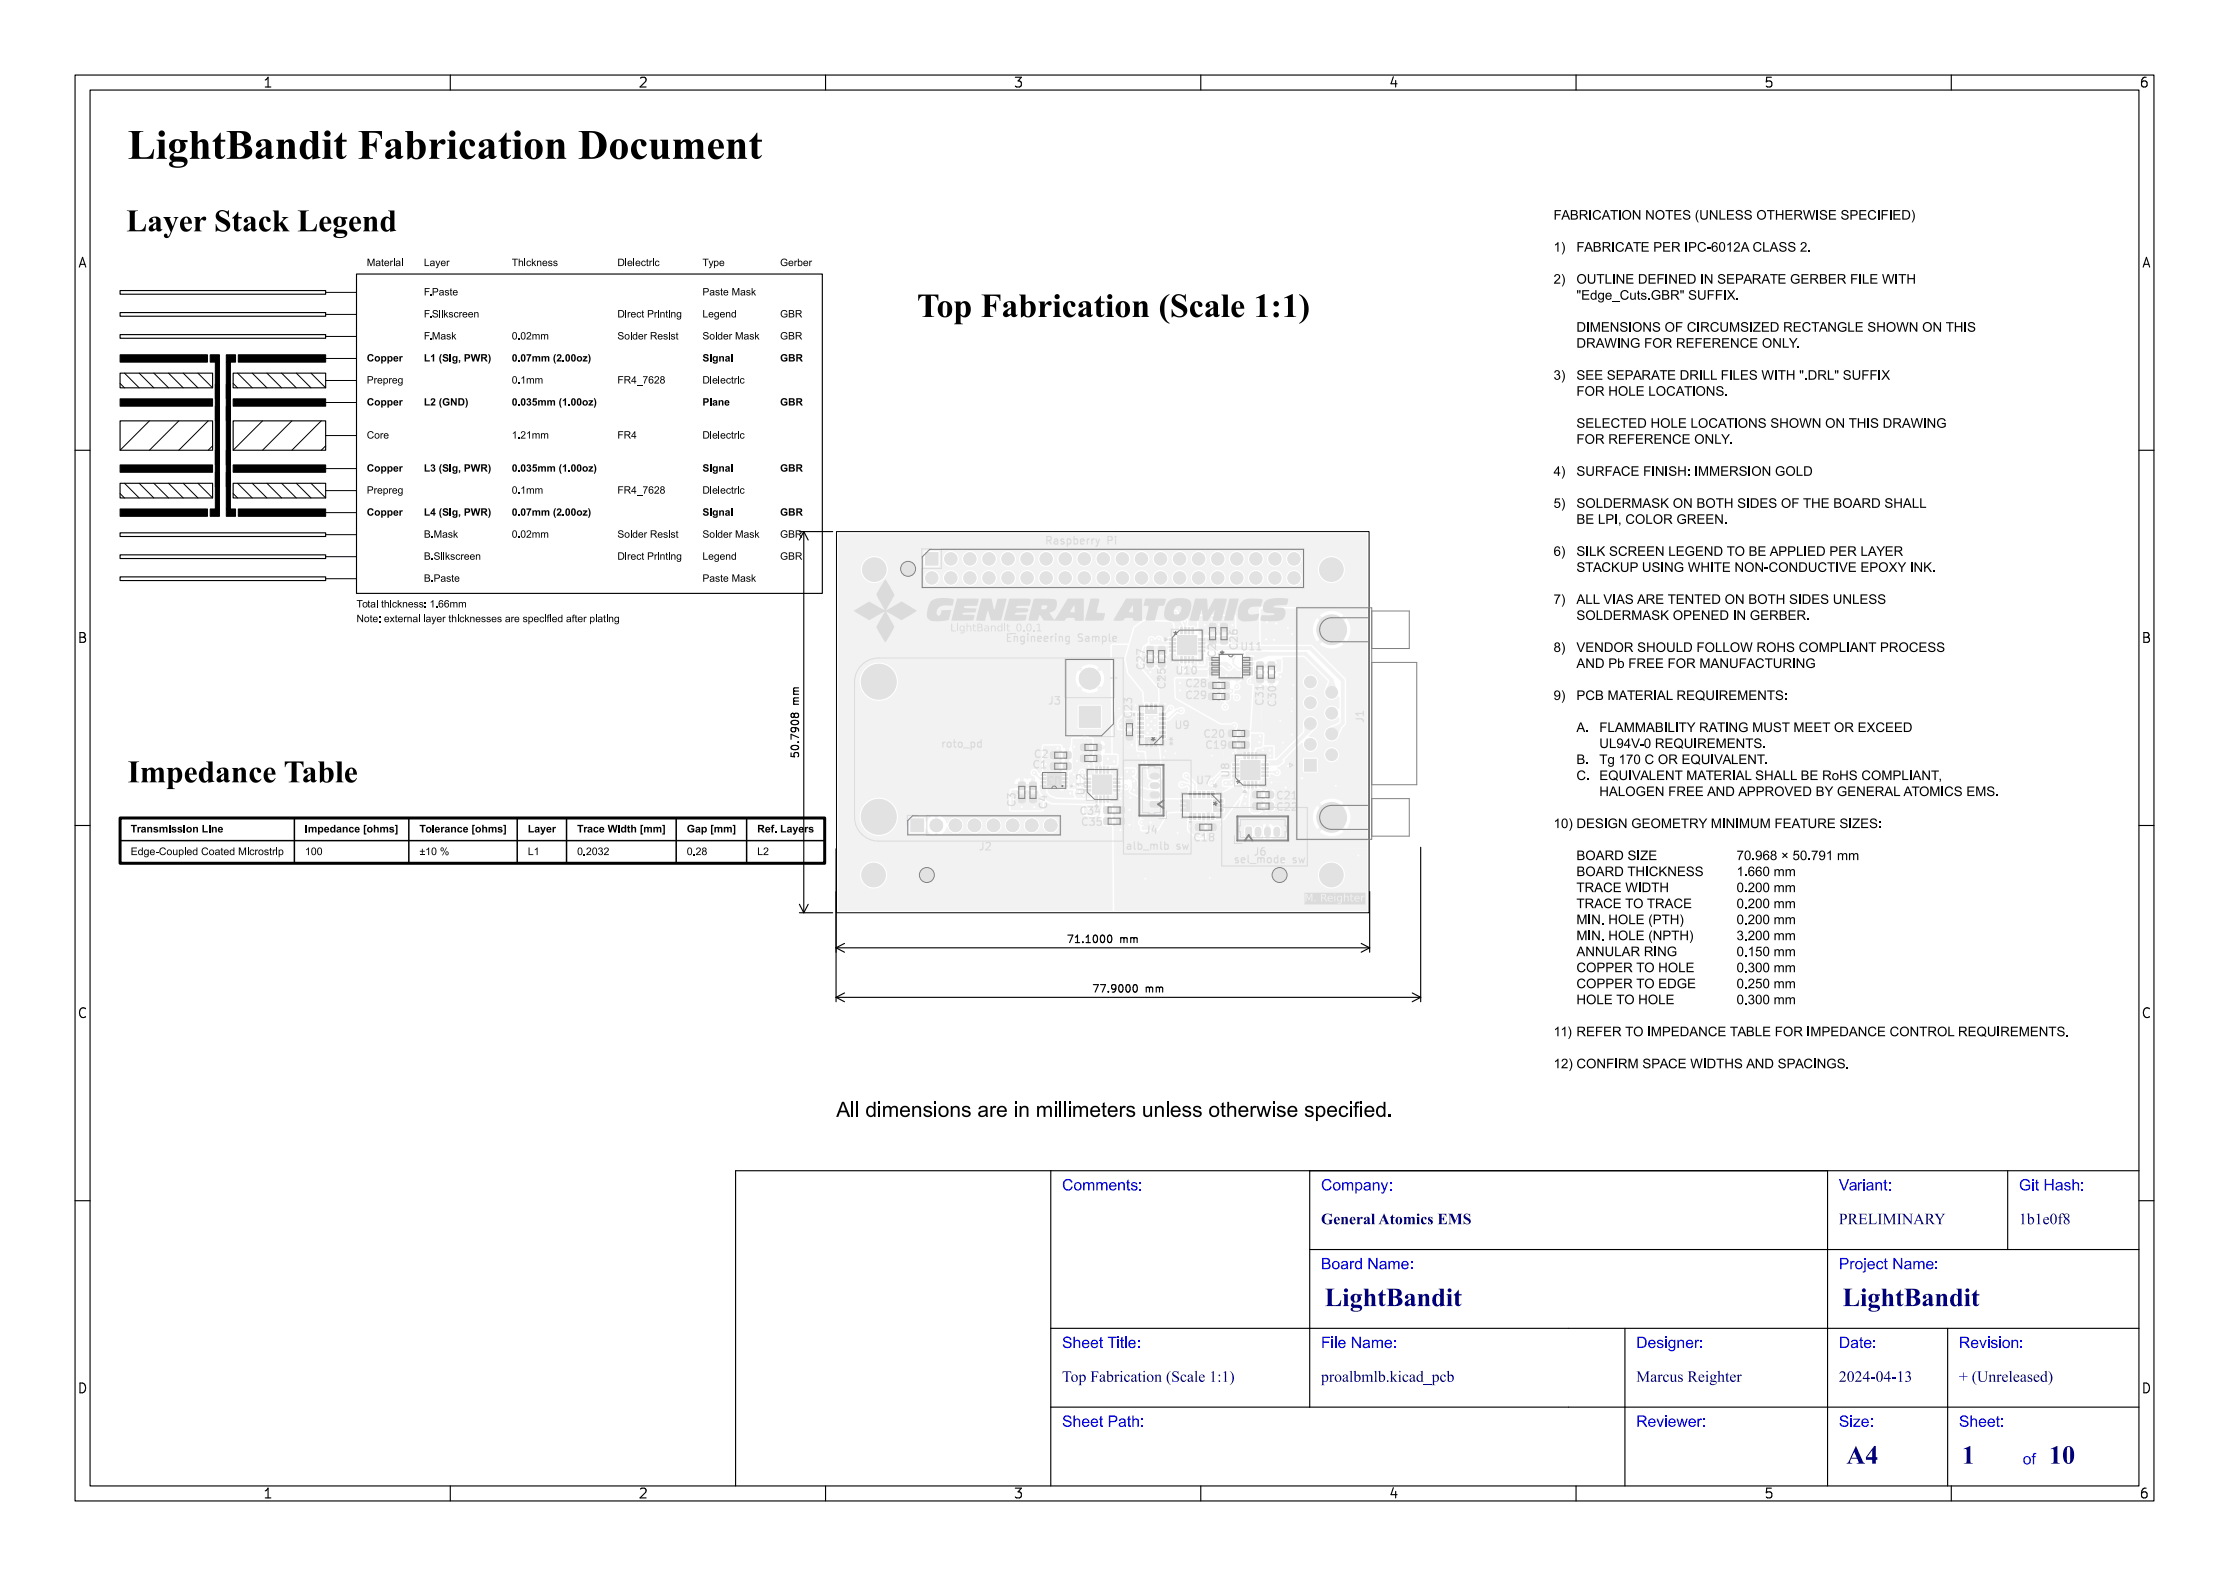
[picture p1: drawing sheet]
<svg xmlns="http://www.w3.org/2000/svg" width="297mm" height="210mm" viewBox="0 0 297 210" stroke-linecap="round" stroke-linejoin="round" font-family="sans-serif">
<defs><g id="words">
<text font-size="5.3" fill="#fff" x="17" y="21.5">LightBandit Fabrication Document</text>
<text font-size="4.3" fill="#fff" x="113.4" y="42.5">Top Fabrication (Scale 1:1)</text>
<g font-size="3.3" fill="#fff">
<text x="176.5" y="174.3">LightBandit</text>
<text x="245.5" y="174.3">LightBandit</text>
<text x="246" y="195.3">A4</text>
<text x="261.4" y="195.3">1</text>
<text x="273" y="195.3">10</text>
</g>
<g font-size="2" fill="#fff">
<text x="141.5" y="158.8">Comments:</text>
<text x="176" y="158.8">Company:</text>
<text x="245" y="158.8">Variant:</text>
<text x="269" y="158.8">Git Hash:</text>
<text x="176" y="163.3">General Atomics EMS</text>
<text x="245" y="163.3">PRELIMINARY</text>
<text x="269" y="163.3">1b1e0f8</text>
<text x="176" y="169.3">Board Name:</text>
<text x="245" y="169.3">Project Name:</text>
<text x="141.5" y="179.8">Sheet Title:</text>
<text x="176" y="179.8">File Name:</text>
<text x="218" y="179.8">Designer:</text>
<text x="245" y="179.8">Date:</text>
<text x="261" y="179.8">Revision:</text>
<text x="141.5" y="184.3">Top Fabrication (Scale 1:1)</text>
<text x="176" y="184.3">proalbmlb.kicad_pcb</text>
<text x="218" y="184.3">Marcus Reighter</text>
<text x="245" y="184.3">2024-04-13</text>
<text x="261" y="184.3">+ (Unreleased)</text>
<text x="141.5" y="190.3">Sheet Path:</text>
<text x="218" y="190.3">Reviewer:</text>
<text x="245" y="190.3">Size:</text>
<text x="261" y="190.3">Sheet:</text>
<text x="269.5" y="195.3">of</text>
</g>
<g font-size="1.7" fill="#fff">
<text x="35" y="11.6">1</text>
<text x="85" y="11.6">2</text>
<text x="135" y="11.6">3</text>
<text x="185" y="11.6">4</text>
<text x="235" y="11.6">5</text>
<text x="285" y="11.6">6</text>
<text x="10.5" y="35.6">A</text>
<text x="285.5" y="35.6">A</text>
<text x="10.5" y="85.6">B</text>
<text x="285.5" y="85.6">B</text>
<text x="10.5" y="135.6">C</text>
<text x="285.5" y="135.6">C</text>
<text x="10.5" y="185.6">D</text>
<text x="285.5" y="185.6">D</text>
<text x="35" y="199.7">1</text>
<text x="85" y="199.7">2</text>
<text x="135" y="199.7">3</text>
<text x="185" y="199.7">4</text>
<text x="235" y="199.7">5</text>
<text x="285" y="199.7">6</text>
</g>
<g font-size="1.5" fill="#fff">
<text x="149" y="91.1" transform="rotate(-90 149 91.1)">+</text>
<text x="149" y="96.1" transform="rotate(-90 149 96.1)">-</text>
</g>
<g font-size="1.3" fill="#fff">
<text x="156.2" y="85.2">*</text>
<text x="162" y="87.4" transform="rotate(-90 162 87.4)">C24</text>
<text x="162.4" y="87.8">*</text>
<text x="106.4" y="100.2" transform="rotate(-90 106.4 100.2)">50.7908 mm</text>
<text x="154.1" y="97.7" transform="rotate(180 154.1 97.7)">*</text>
<text x="141.3" y="103.5" transform="rotate(180 141.3 103.5)">U3</text>
<text x="161.1" y="106.7" transform="rotate(90 161.1 106.7)">*</text>
<text x="165.8" y="104.6" transform="rotate(-90 165.8 104.6)">*</text>
<text x="170.3" y="106.5">C21</text>
<text x="170.3" y="108">C22</text>
<text x="164.3" y="115.1">sel_mode sw</text>
<text x="142.9" y="125.6">71.1000 mm</text>
<text x="146.3" y="132.2">77.9000 mm</text>
</g>
</g></defs>
<path d="M111.5 70.8h70.9v50.8h-70.9z" fill="none" stroke="#000" stroke-width=".13"/>
<g fill="#f2f2f2">
<path d="M150.8 104.1h.6v1.2h-.6z" fill-rule="evenodd"/>
<path d="M152.1 109.3h1.2v.6h-1.2z" fill-rule="evenodd"/>
<path d="M145.7 104.7l.2-.1 .8 .1 .1 .2-.1 .8-.2 .1-.8-.1-.1-.2z" fill-rule="evenodd"/>
<path d="M147 104.7l.2-.1 .8 .1 .1 .2-.1 .8-.2 .1-.8-.1-.1-.2z" fill-rule="evenodd"/>
<path d="M145.7 103.4l.2-.1 .8 .1 .1 .2-.1 .8-.2 .1-.8-.1-.1-.2z" fill-rule="evenodd"/>
<path d="M147 103.4l.2-.1 .8 .1 .1 .2-.1 .8-.2 .1-.8-.1-.1-.2z" fill-rule="evenodd"/>
<path d="M146 106.1h.2v.8h-.2z" fill-rule="evenodd"/>
<path d="M146.5 106.1h.2v.8h-.2z" fill-rule="evenodd"/>
<path d="M147 106.1h.2v.8h-.2z" fill-rule="evenodd"/>
<path d="M147.5 106.1h.2v.8h-.2z" fill-rule="evenodd"/>
<path d="M148.4 105.2h.8v.2h-.8z" fill-rule="evenodd"/>
<path d="M148.4 104.7h.8v.2h-.8z" fill-rule="evenodd"/>
<path d="M148.4 104.2h.8v.2h-.8z" fill-rule="evenodd"/>
<path d="M148.4 103.7h.8v.2h-.8z" fill-rule="evenodd"/>
<path d="M147.5 102.2h.2v.8h-.2z" fill-rule="evenodd"/>
<path d="M147 102.2h.2v.8h-.2z" fill-rule="evenodd"/>
<path d="M146.5 102.2h.2v.8h-.2z" fill-rule="evenodd"/>
<path d="M146 102.2h.2v.8h-.2z" fill-rule="evenodd"/>
<path d="M144.5 103.7h.8l.1 .2h-.8z" fill-rule="evenodd"/>
<path d="M144.5 104.2h.8l.1 .2h-.9z" fill-rule="evenodd"/>
<path d="M144.5 104.7h.8l.1 .2h-.9z" fill-rule="evenodd"/>
<path d="M144.5 105.2h.8l.1 .2h-.9z" fill-rule="evenodd"/>
<path d="M145.6 103.2h2.6v2.6h-2.6z" fill-rule="evenodd"/>
<path d="M140 100.2h.2h.7l.1 .2-.1 .6-.1 .1-.8-.1-.1-.1z" fill-rule="evenodd"/>
<path d="M141.7 100.2h.2h.8v.2v.6l-.2 .1-.8-.1v-.1z" fill-rule="evenodd"/>
<path d="M161.1 92.4l.1-.1 .8 .1 .1 .2-.1 .6-.2 .1-.7-.1-.1-.2z" fill-rule="evenodd"/>
<path d="M162.8 92.4l.2-.1 .7 .1 .1 .2-.1 .6-.1 .1-.8-.1-.1-.2z" fill-rule="evenodd"/>
<path d="M140 101.7l.2-.1 .7 .1 .1 .2-.1 .6-.1 .1-.8-.1-.1-.2z" fill-rule="evenodd"/>
<path d="M141.7 101.7l.2-.1 .8 .1v.2v.6l-.2 .1-.8-.1v-.2z" fill-rule="evenodd"/>
<path d="M173.8 101.2h1.6v1.6h-1.6z" fill-rule="evenodd"/>
<path d="M121.4 109.1h1.7v1.7h-1.7z" fill-rule="evenodd"/>
<path d="M143.8 94.1h2.8v2.8h-2.8z" fill-rule="evenodd"/>
<path d="M150.1 97.6h.2h.6l.1 .2-.1 .8h-.2h-.6l-.1-.2z" fill-rule="evenodd"/>
<path d="M150.1 95.9l.2-.1 .6 .1 .1 .2-.1 .7-.2 .1-.6-.1-.1-.1z" fill-rule="evenodd"/>
<path d="M161.1 109.8h.1h.8l.1 .2-.1 .6-.2 .1-.7-.1-.1-.1z" fill-rule="evenodd"/>
<path d="M159.3 109.8h.2h.8v.2v.6l-.2 .1-.8-.1v-.1z" fill-rule="evenodd"/>
<path d="M147.1 107.5h.2h.7l.1 .2-.1 .6-.1 .1-.8-.1-.1-.1z" fill-rule="evenodd"/>
<path d="M148.8 107.5h.2h.8v.2v.6l-.2 .1-.8-.1v-.1z" fill-rule="evenodd"/>
<path d="M123.3 73.6h1.7v1.7h-1.7z" fill-rule="evenodd"/>
<path d="M121.4 109.1h1.7v1.7h-1.7z" fill-rule="evenodd"/>
<path d="M167.5 88.2h.1h.7l.1 .2-.1 .8h-.2h-.6l-.1-.2z" fill-rule="evenodd"/>
<path d="M167.5 90l.1-.1 .7 .1 .1 .1-.1 .8-.2 .1-.6-.1-.1-.2z" fill-rule="evenodd"/>
<path d="M165.4 97.3h.2h.8v.2v.6l-.2 .1-.8-.1v-.1z" fill-rule="evenodd"/>
<path d="M163.7 97.3h.2h.8v.2v.6l-.2 .1-.8-.1-.1-.1z" fill-rule="evenodd"/>
<path d="M161.2 84.8h.1h.7v.2v.8h-.2h-.6l-.1-.2z" fill-rule="evenodd"/>
<path d="M161.2 83.1l.1-.1 .7 .1v.2v.7l-.2 .1-.6-.1-.1-.1z" fill-rule="evenodd"/>
<path d="M147.1 109h.2h.8v.2v.6l-.2 .1-.8-.1v-.1z" fill-rule="evenodd"/>
<path d="M148.8 109h.2h.8l.1 .2-.1 .6-.2 .1-.8-.1v-.1z" fill-rule="evenodd"/>
<path d="M154.4 98h.9v.3h-.9z" fill-rule="evenodd"/>
<path d="M154.4 97.4h.9v.3h-.9z" fill-rule="evenodd"/>
<path d="M154.4 96.8h.9v.3h-.9z" fill-rule="evenodd"/>
<path d="M154.4 96.2h.9v.3h-.9z" fill-rule="evenodd"/>
<path d="M154.4 95.6h.9v.3h-.9z" fill-rule="evenodd"/>
<path d="M154.4 95h.9v.3h-.9z" fill-rule="evenodd"/>
<path d="M152.6 93.8h.4v.8h.2v-.8h.4v.8h.2v-.8h.4v1.3h-1.6z" fill-rule="evenodd"/>
<path d="M151.5 95h.9v.3h-.9z" fill-rule="evenodd"/>
<path d="M151.5 95.6h.9v.3h-.9z" fill-rule="evenodd"/>
<path d="M151.5 96.2h.9v.3h-.9z" fill-rule="evenodd"/>
<path d="M151.5 96.8h.9v.3h-.9z" fill-rule="evenodd"/>
<path d="M151.5 97.4h.9v.3h-.9z" fill-rule="evenodd"/>
<path d="M151.5 98h.9v.3h-.9z" fill-rule="evenodd"/>
<path d="M152.6 98.3h1.6v1.2h-.4v-.8h-.2v.8h-.4v-.8h-.2v.8h-.4z" fill-rule="evenodd"/>
<path d="M141.6 104.6h.6v.3h-.6z" fill-rule="evenodd"/>
<path d="M141.6 104.1h.6v.3h-.6z" fill-rule="evenodd"/>
<path d="M141.6 103.6h.6v.3h-.6z" fill-rule="evenodd"/>
<path d="M141.6 103.1h.6v.3h-.6z" fill-rule="evenodd"/>
<path d="M138.7 103.1h.7v.3h-.7z" fill-rule="evenodd"/>
<path d="M138.7 103.6h.7v.3h-.7z" fill-rule="evenodd"/>
<path d="M138.7 104.1h.7v.3h-.7z" fill-rule="evenodd"/>
<path d="M138.7 104.6h.7v.3h-.7z" fill-rule="evenodd"/>
<path d="M139.5 103.1h1.9v1.8h-1.9z" fill-rule="evenodd"/>
<path d="M145.8 99.2l.1-.1 .8 .1 .1 .2-.1 .6-.2 .1-.7-.1-.1-.2z" fill-rule="evenodd"/>
<path d="M144 99.2l.2-.1 .8 .1v.2v.6l-.2 .1-.8-.1v-.2z" fill-rule="evenodd"/>
<path d="M155.8 85.1h.8l.1 .2h-.8z" fill-rule="evenodd"/>
<path d="M155.8 85.6h.8l.1 .2h-.9z" fill-rule="evenodd"/>
<path d="M155.8 86.1h.8l.1 .2h-.9z" fill-rule="evenodd"/>
<path d="M155.8 86.6h.8l.1 .2h-.9z" fill-rule="evenodd"/>
<path d="M157.3 87.5h.3l-.1 .8h-.2z" fill-rule="evenodd"/>
<path d="M157.8 87.5h.3l-.1 .8h-.2z" fill-rule="evenodd"/>
<path d="M158.3 87.5h.3l-.1 .8h-.2z" fill-rule="evenodd"/>
<path d="M158.8 87.5h.3l-.1 .8h-.2z" fill-rule="evenodd"/>
<path d="M159.7 86.6h.8l.1 .2h-.9z" fill-rule="evenodd"/>
<path d="M159.7 86.1h.8l.1 .2h-.9z" fill-rule="evenodd"/>
<path d="M159.7 85.6h.8l.1 .2h-.9z" fill-rule="evenodd"/>
<path d="M159.7 85.1h.8l.1 .2h-.9z" fill-rule="evenodd"/>
<path d="M158.8 83.6h.3l-.1 .9-.2-.1z" fill-rule="evenodd"/>
<path d="M158.3 83.6l.3 .1-.1 .8-.2-.1z" fill-rule="evenodd"/>
<path d="M157.8 83.6l.3 .1-.1 .8-.2-.1z" fill-rule="evenodd"/>
<path d="M157.3 83.6l.3 .1-.1 .8-.2-.1z" fill-rule="evenodd"/>
<path d="M156.9 84.7h2.6v2.6h-2.6z" fill-rule="evenodd"/>
<path d="M137.2 106l.2-.1 .6 .1 .1 .1-.1 .8-.1 .1-.7-.1v-.2z" fill-rule="evenodd"/>
<path d="M137.2 104.3l.2-.1 .6 .1 .1 .1-.1 .8-.1 .1-.7-.1v-.2z" fill-rule="evenodd"/>
<path d="M167 105.5l.1-.1 .8 .1 .1 .2-.1 .6-.2 .1-.7-.1-.1-.2z" fill-rule="evenodd"/>
<path d="M168.7 105.5l.2-.1 .7 .1 .1 .2-.1 .6-.1 .1-.8-.1-.1-.2z" fill-rule="evenodd"/>
<path d="M145.7 100.7l.2-.1 .8 .1v.1v.7h-.2h-.8v-.2z" fill-rule="evenodd"/>
<path d="M144 100.7l.2-.1 .7 .1 .1 .1-.1 .7h-.1h-.8l-.1-.2z" fill-rule="evenodd"/>
<path d="M161.5 105.5h.3v.8h-.3z" fill-rule="evenodd"/>
<path d="M160.9 105.5h.3v.8h-.3z" fill-rule="evenodd"/>
<path d="M160.3 105.5h.3v.8h-.3z" fill-rule="evenodd"/>
<path d="M159.7 105.5h.3v.8h-.3z" fill-rule="evenodd"/>
<path d="M159.1 105.5h.3v.8h-.3z" fill-rule="evenodd"/>
<path d="M158.5 105.5h.3v.8h-.3z" fill-rule="evenodd"/>
<path d="M157.3 106.6h1.2v1.5h-1.2v-.3h.8v-.3h-.8v-.3h.8v-.3h-.8z" fill-rule="evenodd"/>
<path d="M158.5 108.4h.3v.8h-.3z" fill-rule="evenodd"/>
<path d="M159.1 108.4h.3v.8h-.3z" fill-rule="evenodd"/>
<path d="M159.7 108.4h.3v.8h-.3z" fill-rule="evenodd"/>
<path d="M160.3 108.4h.3v.8h-.3z" fill-rule="evenodd"/>
<path d="M160.9 108.4h.3v.8h-.3z" fill-rule="evenodd"/>
<path d="M161.5 108.4h.3v.8h-.3z" fill-rule="evenodd"/>
<path d="M161.7 106.6h1.3v.3h-.8v.3h.8v.3h-.8v.3h.8v.3h-1.3z" fill-rule="evenodd"/>
<path d="M167 107l.1-.1 .8 .1 .1 .2-.1 .6-.2 .1-.7-.1-.1-.1z" fill-rule="evenodd"/>
<path d="M168.7 107l.2-.1 .7 .1 .1 .2-.1 .6-.1 .1-.8-.1-.1-.1z" fill-rule="evenodd"/>
<path d="M153.3 106.8h1.1l.1 .2v.5l-.2 .1h-1l-.1-.2z" fill-rule="evenodd"/>
</g>
<g fill="#f2f2f2">
<circle cx="123.5" cy="116.6" r=".5"/>
<circle cx="145.8" cy="105.6" r=".25"/>
<circle cx="146.9" cy="105.6" r=".25"/>
<circle cx="147.9" cy="105.6" r=".25"/>
<circle cx="145.8" cy="104.5" r=".25"/>
<circle cx="146.9" cy="104.5" r=".25"/>
<circle cx="147.9" cy="104.5" r=".25"/>
<circle cx="145.8" cy="103.5" r=".25"/>
<circle cx="146.9" cy="103.5" r=".25"/>
<circle cx="147.9" cy="103.5" r=".25"/>
<circle cx="151.1" cy="104.1" r=".3"/>
<circle cx="151.1" cy="105.3" r=".3"/>
<circle cx="121" cy="75.8" r=".5"/>
<circle cx="177.4" cy="108.9" r="2"/>
<circle cx="177.4" cy="83.9" r="2"/>
<circle cx="174.6" cy="99.2" r=".8"/>
<circle cx="174.6" cy="96.4" r=".8"/>
<circle cx="174.6" cy="93.6" r=".8"/>
<circle cx="174.6" cy="90.9" r=".8"/>
<circle cx="177.4" cy="100.6" r=".8"/>
<circle cx="177.4" cy="97.8" r=".8"/>
<circle cx="177.4" cy="95" r=".8"/>
<circle cx="177.4" cy="92.3" r=".8"/>
<circle cx="117.1" cy="108.8" r="1.55"/>
<circle cx="117.1" cy="108.8" r="2.35"/>
<circle cx="117.1" cy="90.8" r="1.55"/>
<circle cx="117.1" cy="90.8" r="2.35"/>
<circle cx="124.8" cy="110" r=".85"/>
<circle cx="145.2" cy="90.4" r="1.4"/>
<circle cx="127.3" cy="110" r=".85"/>
<circle cx="129.8" cy="110" r=".85"/>
<circle cx="132.4" cy="110" r=".85"/>
<circle cx="134.9" cy="110" r=".85"/>
<circle cx="137.5" cy="110" r=".85"/>
<circle cx="140" cy="110" r=".85"/>
<circle cx="124.2" cy="77" r=".85"/>
<circle cx="126.7" cy="74.5" r=".85"/>
<circle cx="126.7" cy="77" r=".85"/>
<circle cx="129.2" cy="74.5" r=".85"/>
<circle cx="129.2" cy="77" r=".85"/>
<circle cx="131.8" cy="74.5" r=".85"/>
<circle cx="131.8" cy="77" r=".85"/>
<circle cx="134.3" cy="74.5" r=".85"/>
<circle cx="134.3" cy="77" r=".85"/>
<circle cx="136.9" cy="74.5" r=".85"/>
<circle cx="136.9" cy="77" r=".85"/>
<circle cx="139.4" cy="74.5" r=".85"/>
<circle cx="139.4" cy="77" r=".85"/>
<circle cx="141.9" cy="74.5" r=".85"/>
<circle cx="141.9" cy="77" r=".85"/>
<circle cx="144.5" cy="74.5" r=".85"/>
<circle cx="144.5" cy="77" r=".85"/>
<circle cx="147" cy="74.5" r=".85"/>
<circle cx="147" cy="77" r=".85"/>
<circle cx="149.6" cy="74.5" r=".85"/>
<circle cx="149.6" cy="77" r=".85"/>
<circle cx="152.1" cy="74.5" r=".85"/>
<circle cx="152.1" cy="77" r=".85"/>
<circle cx="154.6" cy="74.5" r=".85"/>
<circle cx="154.6" cy="77" r=".85"/>
<circle cx="157.2" cy="74.5" r=".85"/>
<circle cx="157.2" cy="77" r=".85"/>
<circle cx="159.7" cy="74.5" r=".85"/>
<circle cx="159.7" cy="77" r=".85"/>
<circle cx="162.3" cy="74.5" r=".85"/>
<circle cx="162.3" cy="77" r=".85"/>
<circle cx="164.8" cy="74.5" r=".85"/>
<circle cx="164.8" cy="77" r=".85"/>
<circle cx="167.3" cy="74.5" r=".85"/>
<circle cx="167.3" cy="77" r=".85"/>
<circle cx="169.9" cy="74.5" r=".85"/>
<circle cx="169.9" cy="77" r=".85"/>
<circle cx="172.4" cy="74.5" r=".85"/>
<circle cx="172.4" cy="77" r=".85"/>
<circle cx="157.1" cy="84.9" r=".25"/>
<circle cx="157.1" cy="86" r=".25"/>
<circle cx="157.1" cy="87" r=".25"/>
<circle cx="158.2" cy="84.9" r=".25"/>
<circle cx="158.2" cy="86" r=".25"/>
<circle cx="158.2" cy="87" r=".25"/>
<circle cx="159.2" cy="84.9" r=".25"/>
<circle cx="159.2" cy="86" r=".25"/>
<circle cx="159.2" cy="87" r=".25"/>
</g>
<path d="M153.6 105.9h.5M153.6 104.7h.5M153.6 103.4h.5" fill="none" stroke="#f2f2f2" stroke-width=".8"/>
<g fill="#f2f2f2">
<path d="M165.8 104.1l.2 .1-.1 .8-.2-.1z" fill-rule="evenodd"/>
<path d="M166.3 104.1l.2 .1-.1 .8h-.2z" fill-rule="evenodd"/>
<path d="M166.8 104.1l.2 .1-.1 .8h-.2z" fill-rule="evenodd"/>
<path d="M167.3 104.1l.2 .1-.1 .8h-.2z" fill-rule="evenodd"/>
<path d="M168.1 103.3h.8l.1 .1-.9 .1z" fill-rule="evenodd"/>
<path d="M168.1 102.8h.8l.1 .1-.8 .1z" fill-rule="evenodd"/>
<path d="M168.1 102.3h.8l.1 .1-.8 .1z" fill-rule="evenodd"/>
<path d="M168.1 101.8h.8l.1 .1-.8 .1z" fill-rule="evenodd"/>
<path d="M167.3 100.3h.2l-.1 .8h-.2z" fill-rule="evenodd"/>
<path d="M166.8 100.3h.2l-.1 .8h-.2z" fill-rule="evenodd"/>
<path d="M166.3 100.3h.2l-.1 .8h-.2z" fill-rule="evenodd"/>
<path d="M165.8 100.3h.2l-.1 .8h-.2z" fill-rule="evenodd"/>
<path d="M164.3 101.8h.7l.1 .1-.8 .1z" fill-rule="evenodd"/>
<path d="M164.3 102.3h.7l.1 .1-.8 .1z" fill-rule="evenodd"/>
<path d="M164.3 102.8h.7l.1 .1-.8 .1z" fill-rule="evenodd"/>
<path d="M164.3 103.3h.8v.1l-.8 .1z" fill-rule="evenodd"/>
<path d="M165.3 101.3h2.6v2.6h-2.6z" fill-rule="evenodd"/>
<path d="M135.7 106l.2-.1 .7 .1v.1v.8l-.2 .1-.7-.1v-.2z" fill-rule="evenodd"/>
<path d="M135.7 104.3l.2-.1 .7 .1v.1v.8l-.2 .1-.7-.1v-.2z" fill-rule="evenodd"/>
<path d="M169 88.2h.2h.6l.1 .2-.1 .8h-.2h-.6l-.1-.2z" fill-rule="evenodd"/>
<path d="M169 90l.2-.1 .6 .1 .1 .1-.1 .8-.2 .1-.6-.1-.1-.2z" fill-rule="evenodd"/>
<path d="M143.8 94.1h2.8v2.8h-2.8z" fill-rule="evenodd"/>
<path d="M165.4 98.9l.2-.1 .8 .1v.1v.7h-.2h-.8v-.2z" fill-rule="evenodd"/>
<path d="M163.7 98.9l.2-.1 .8 .1v.1v.7h-.2h-.8l-.1-.2z" fill-rule="evenodd"/>
<path d="M161.1 87.6h1.4v.4h-1.4z" fill-rule="evenodd"/>
<path d="M161.1 88.2h1.4v.5h-1.4z" fill-rule="evenodd"/>
<path d="M161.1 88.9h1.4v.4h-1.4z" fill-rule="evenodd"/>
<path d="M161.1 89.5h1.4v.5h-1.4z" fill-rule="evenodd"/>
<path d="M165.6 89.5h1.3v.5h-1.3z" fill-rule="evenodd"/>
<path d="M165.6 88.9h1.3v.4h-1.3z" fill-rule="evenodd"/>
<path d="M165.6 88.2h1.3v.5h-1.3z" fill-rule="evenodd"/>
<path d="M165.6 87.6h1.3v.4h-1.3z" fill-rule="evenodd"/>
<path d="M152.9 86.2l.1-.1 .7 .1v.1v.8l-.2 .1-.6-.1-.1-.2z" fill-rule="evenodd"/>
<path d="M152.9 87.9l.1-.1 .7 .1v.2v.7l-.2 .1-.6-.1-.1-.1z" fill-rule="evenodd"/>
<path d="M162.7 84.8h.2h.6l.1 .2-.1 .8h-.2h-.6l-.1-.2z" fill-rule="evenodd"/>
<path d="M162.7 83.1l.2-.1 .6 .1 .1 .2-.1 .7-.2 .1-.6-.1-.1-.1z" fill-rule="evenodd"/>
<path d="M166 110.3l.6-.1 .2 .1v1l-.1 .2h-.5l-.2-.1z" fill-rule="evenodd"/>
</g>
<g fill="#f2f2f2">
<circle cx="165.6" cy="103.7" r=".25"/>
<circle cx="166.6" cy="103.7" r=".25"/>
<circle cx="167.7" cy="103.7" r=".25"/>
<circle cx="165.6" cy="102.6" r=".25"/>
<circle cx="166.6" cy="102.6" r=".25"/>
<circle cx="167.7" cy="102.6" r=".25"/>
<circle cx="165.6" cy="101.6" r=".25"/>
<circle cx="166.6" cy="101.6" r=".25"/>
<circle cx="167.7" cy="101.6" r=".25"/>
<circle cx="145.2" cy="90.4" r="1.4"/>
<circle cx="170.5" cy="116.6" r=".5"/>
</g>
<path d="M167.6 110.6v.5M168.9 110.6v.5M170.1 110.6v.5" fill="none" stroke="#f2f2f2" stroke-width=".8"/>
<g fill="#f2f2f2">
<circle cx="152.1" cy="109.6" r=".3"/>
<circle cx="153.3" cy="109.6" r=".3"/>
<circle cx="165.9" cy="107.1" r=".3"/>
<circle cx="166" cy="106.2" r=".3"/>
<circle cx="163.8" cy="88.9" r=".3"/>
<circle cx="167.9" cy="98.1" r=".3"/>
<circle cx="167.8" cy="98.9" r=".3"/>
<circle cx="164.3" cy="100.3" r=".3"/>
<circle cx="151.7" cy="100.7" r=".28"/>
<circle cx="169.4" cy="91.4" r=".3"/>
<circle cx="152.6" cy="117.1" r=".28"/>
<circle cx="171.3" cy="104.9" r=".3"/>
<circle cx="170.1" cy="83.1" r=".3"/>
<circle cx="164.5" cy="96.7" r=".3"/>
<circle cx="164.8" cy="91.5" r=".3"/>
<circle cx="136.1" cy="107.5" r=".3"/>
<circle cx="168.7" cy="85.2" r=".3"/>
<circle cx="163.1" cy="97.5" r=".3"/>
<circle cx="166.6" cy="90.8" r=".3"/>
<circle cx="143.1" cy="103.2" r=".3"/>
<circle cx="173.5" cy="103.7" r=".3"/>
<circle cx="155.1" cy="99.3" r=".28"/>
<circle cx="163.4" cy="90" r=".3"/>
<circle cx="143.1" cy="99.5" r=".3"/>
<circle cx="150.5" cy="107.9" r=".3"/>
<circle cx="164.3" cy="98.4" r=".3"/>
<circle cx="148.8" cy="102.6" r=".3"/>
<circle cx="156.8" cy="96.2" r=".28"/>
<circle cx="165.1" cy="109.4" r=".28"/>
<circle cx="170.6" cy="96" r=".28"/>
<circle cx="163.2" cy="82.6" r=".3"/>
<circle cx="161.2" cy="117" r=".27"/>
<circle cx="143.1" cy="104.5" r=".3"/>
<circle cx="151.3" cy="94" r=".27"/>
<circle cx="153.4" cy="96.1" r=".3"/>
<circle cx="152.2" cy="88.3" r=".3"/>
<circle cx="161.5" cy="82.6" r=".3"/>
<circle cx="135.1" cy="106.5" r=".3"/>
<circle cx="156.3" cy="88.2" r=".3"/>
<circle cx="170.9" cy="99" r=".28"/>
<circle cx="169.4" cy="104.3" r=".3"/>
<circle cx="152.2" cy="101.6" r=".27"/>
<circle cx="149.1" cy="94.4" r=".28"/>
<circle cx="153.9" cy="96.7" r=".3"/>
<circle cx="169.7" cy="85.3" r=".3"/>
<circle cx="168.8" cy="108.6" r=".3"/>
<circle cx="144.5" cy="98.4" r=".3"/>
<circle cx="171" cy="114.8" r=".28"/>
<circle cx="153.3" cy="89.6" r=".3"/>
<circle cx="155.3" cy="100.1" r=".28"/>
<circle cx="163.2" cy="94.2" r=".3"/>
<circle cx="161.5" cy="100.7" r=".27"/>
<circle cx="171.6" cy="102.1" r=".3"/>
<circle cx="145.1" cy="102.1" r=".3"/>
<circle cx="139.3" cy="101.8" r=".3"/>
<circle cx="172.2" cy="97.9" r=".28"/>
<circle cx="170.3" cy="107.2" r=".3"/>
<circle cx="153.9" cy="95.6" r=".3"/>
<circle cx="171.6" cy="83.7" r=".27"/>
<circle cx="153.9" cy="97.7" r=".3"/>
<circle cx="164" cy="92.1" r=".3"/>
<circle cx="153.4" cy="97.2" r=".3"/>
<circle cx="164.2" cy="83.3" r=".3"/>
<circle cx="163.1" cy="99.3" r=".3"/>
<circle cx="168.8" cy="82.9" r=".3"/>
<circle cx="172.2" cy="93.1" r=".28"/>
<circle cx="140.9" cy="99.7" r=".3"/>
<circle cx="178" cy="104.7" r=".28"/>
<circle cx="169.1" cy="93.6" r=".3"/>
<circle cx="153" cy="96.6" r=".3"/>
<circle cx="155.2" cy="93.8" r=".27"/>
<circle cx="161.5" cy="111.2" r=".3"/>
<circle cx="154.8" cy="89.5" r=".3"/>
<circle cx="164.8" cy="92.9" r=".3"/>
<circle cx="138.7" cy="106.7" r=".3"/>
<circle cx="156.9" cy="111" r=".27"/>
<circle cx="149.5" cy="98" r=".3"/>
<circle cx="167.9" cy="91.4" r=".3"/>
<circle cx="181" cy="114" r=".28"/>
<circle cx="150.5" cy="109.9" r=".3"/>
<circle cx="172.2" cy="84.5" r=".28"/>
<circle cx="160.5" cy="83.3" r=".3"/>
<circle cx="150.6" cy="106.3" r=".3"/>
<circle cx="155.1" cy="100.9" r=".28"/>
<circle cx="172.4" cy="91.3" r=".28"/>
<circle cx="170.5" cy="108" r=".3"/>
<circle cx="156.6" cy="100.4" r=".27"/>
<circle cx="149.3" cy="110.6" r=".3"/>
<circle cx="162.7" cy="109.9" r=".3"/>
<circle cx="139.4" cy="100.5" r=".3"/>
<circle cx="152.9" cy="95.6" r=".3"/>
<circle cx="150.8" cy="99.3" r=".3"/>
<circle cx="170.6" cy="90.2" r=".3"/>
<circle cx="149.3" cy="106.4" r=".3"/>
<circle cx="137.8" cy="107.6" r=".3"/>
<circle cx="172.1" cy="94.8" r=".28"/>
<circle cx="162.4" cy="83.2" r=".3"/>
<circle cx="143.5" cy="101.4" r=".3"/>
<circle cx="152.9" cy="97.7" r=".3"/>
<circle cx="154.4" cy="85.2" r=".3"/>
<circle cx="153.4" cy="85.2" r=".3"/>
<circle cx="163.3" cy="104.3" r=".3"/>
<circle cx="164.1" cy="104.3" r=".3"/>
<circle cx="156.5" cy="81.9" r=".3"/>
<circle cx="156.6" cy="82.7" r=".3"/>
<circle cx="157.5" cy="104.6" r=".3"/>
<circle cx="156" cy="94.4" r=".3"/>
<circle cx="149.3" cy="96.4" r=".3"/>
<circle cx="150.6" cy="95.2" r=".3"/>
<circle cx="159.8" cy="111.4" r=".3"/>
<circle cx="158.6" cy="110.1" r=".3"/>
<circle cx="158.1" cy="103.4" r=".3"/>
<circle cx="157.4" cy="94.7" r=".3"/>
<circle cx="146" cy="108" r=".3"/>
<circle cx="145.1" cy="107.7" r=".3"/>
<circle cx="143.8" cy="105.5" r=".3"/>
<circle cx="144.4" cy="106" r=".3"/>
<circle cx="151" cy="102.8" r=".3"/>
<circle cx="148.5" cy="101.5" r=".3"/>
<circle cx="147.6" cy="101.1" r=".3"/>
<circle cx="150.2" cy="102.8" r=".3"/>
<circle cx="164.3" cy="87.5" r=".3"/>
<circle cx="150" cy="104.8" r=".3"/>
<circle cx="144.2" cy="102.9" r=".3"/>
<circle cx="161.4" cy="104.3" r=".3"/>
<circle cx="157.6" cy="89.2" r=".3"/>
<circle cx="170.2" cy="102.9" r=".3"/>
<circle cx="157.9" cy="82.8" r=".3"/>
<circle cx="157.2" cy="91" r=".3"/>
<circle cx="158.3" cy="91" r=".3"/>
<circle cx="157.2" cy="92" r=".3"/>
<circle cx="142.6" cy="105.7" r=".3"/>
<circle cx="158.2" cy="92" r=".3"/>
<circle cx="137.8" cy="103" r=".3"/>
<circle cx="168.3" cy="100" r=".3"/>
<circle cx="169.2" cy="100.7" r=".3"/>
<circle cx="169.2" cy="100" r=".3"/>
<circle cx="160.1" cy="88.2" r=".3"/>
</g>
<g fill="#f2f2f2">
<path d="M161.1 90.9h.1h.8l.1 .2-.1 .6-.2 .1-.7-.1-.1-.1z" fill-rule="evenodd"/>
<path d="M162.8 90.9h.2h.7l.1 .2-.1 .6-.1 .1-.8-.1-.1-.1z" fill-rule="evenodd"/>
<path d="M154.4 86.2l.1-.1 .7 .1 .1 .1-.1 .8-.2 .1-.6-.1-.1-.2z" fill-rule="evenodd"/>
<path d="M154.4 87.9l.1-.1 .7 .1 .1 .2-.1 .7-.2 .1-.6-.1-.1-.1z" fill-rule="evenodd"/>
</g>
<g fill="none" stroke="#f2f2f2" stroke-width=".2">
<path d="M154.4 85.2l.6 .5h1.2M156 94.4l-.8 .8M157.4 94.7h-.6l-1.1 1.1h-.9M157.9 82.8v.1v1.1M157.9 87.9v.9l-.3 .4M164.3 87.5v.9l.7 .7h1.2M174.6 96.4v.1M137.8 103l.8 .7h.4M141.9 104.7v.3l.7 .7M142.2 102.1v.8l-.3 .3M144.2 102.9l-.3 .3v1.4l.3 .2h.7M147.1 106.5v1l.5 .4"/>
<path d="M148.8 104.8h1.2M157.5 104.6h.8l.3 .3v1M157.5 104.6h.1M158.1 103.4l1.1 1.1v1.4M163.5 102.9h.1M164.1 104.3h.1M164.7 102.9h-1.9l-1.4 1.4M166.4 104.6v1.2l-.4 .4M168.5 102.9h1.7M170.2 101.6h.2"/>
</g>
<path d="M157.6 89.1v.1M161.3 86.4h13.3l4.3 4.3v5.6l-1.5 1.5M167.7 87.1h6.2l3.5 3.5v1.7M174.6 96.5v.7l-4.4 4.4M170.2 102.9v.1" fill="none" stroke="#f2f2f2" stroke-width=".5"/>
<g fill="#f2f2f2">
<path d="M155.7 94.2l.3 .2 .1 .2-.5 .3-.1-.2z" fill-rule="evenodd"/>
<path d="M160.9 108.8h.2l.1 .6h1.8v1.2l-1.1 1h-1.1v-1.1l.4 .3h.7l.3-.3h-.4v.3h-.5v-.3h-.5v-.6l1.4 .1-.1-.2-.2-.1h-.1v.3h-.5v-.3h-.3l-.2 .2z" fill-rule="evenodd"/>
<path d="M166.3 88.3l.8-.1v.4h-.8z" fill-rule="evenodd"/>
<path d="M165.3 89l.3-.1 .6 .2-.6 .2-.3-.1z" fill-rule="evenodd"/>
<path d="M157.9 87.9l.2 .4-.1 .2h-.2z" fill-rule="evenodd"/>
<path d="M158.4 109.4h1.8l.1-.6h.2v2.8h-1l-1.1-1v-.1h.8l.2 .3h.8l.2-.1v-.2h-.4v.3h-.5v-.3h-1.1v-.6l2 .1v-.2l-.4-.1v.3h-.5v-.3h-.2l-.1 .2h-.8z" fill-rule="evenodd"/>
<path d="M164.1 102.8l.5 .1-.5 .1z" fill-rule="evenodd"/>
<path d="M142.5 102.9h1v2.1v.1l-1.1-.1 .1-1.1h-.5l-.1-.2 .1-.1h.5l-.1-.4z" fill-rule="evenodd"/>
<path d="M148.3 105.6h1l.1-.1 .1-.4 .4 .2a.51 .51 0 0 0 .6-.4l.1 .1-.2 .4 .1 .3 1.4 .7v2.7a.57 .57 0 0 0-.3 .5 .57 .57 0 0 0 .3 .5v.5l.2 .2h2.1l.2-.1 1.3-2.3 2.5-.1 .1 .9-.2 .2v.6l.1 .7 1.2 1.1 .4 .1 .8-.1 .2-.2-.1-3.3-.1-.1h-1.8l-.1-1.6 .2-.1h2.5l.1 1.6-.2 .3v.8v.2h-.1v-1.1h-.3l-.1 3.3h1.1l1.1-1v-.2h2.8v.9l.1 .3 .8 .1 .4-.4a.61 .61 0 0 0 .6 .4 .61 .61 0 0 0 .5-.5v-.7a.65 .65 0 0 0-.6-.5 .65 .65 0 0 0-.6 .4l-.1-.2-.3-.2h-.5l-.2 .2-.1 .2h-2.8v-1h-.8l.8-.1 .2-.1 2-2.6-.2 .8 .3 .3h1.1v.4l.5 .4 .9-.1 .4-.3 .1 4.8 13.9 .1v8.4l-33.7-.1-.1-4.8h21a1.1 1.1 0 0 0 1.1 1.2 1.1 1.1 0 0 0 1.1-1.2h4v.2a1.8 1.8 0 0 0 2.7 1.4 1.8 1.8 0 0 0 0-3 1.8 1.8 0 0 0-2.7 1.4h-4v-.2a1.1 1.1 0 0 0-1.2-.8 1.1 1.1 0 0 0-1 1h-21l-.1-9.4h.1l.1 3.6h2.6l-.1-4.7h-2.7z" fill-rule="evenodd"/>
<path d="M161.9 109.4h.2z" fill-rule="evenodd"/>
<path d="M152.9 89.9h2.4l1.4-1.6v-1l.1 .2h.3v.9l.2 .1 .2 .1a.51 .51 0 0 0-.3 .9 .51 .51 0 0 0 .9-.2l.2-.8 .2 .1 .1 .2 .4 .4 .2 .1h1.7l.2-.2 .1-.2h1.1v.4l-1.3 .1-.2 .8h-4.2a.37 .37 0 0 0-.2 .5l.1 2.2 .1 .3 6.1 3.4 .4 4.7 1.4-.6 .2 .3 .8 .1-.3 .1-.1 .4h-.9a.49 .49 0 0 0-.1 .6l-.1 .4h-1.3l-1.1 1-.4 .2a.5 .5 0 0 0-.2 .9 .5 .5 0 0 0 .9-.2l.2-.4 .8-.9h1.1l-.1 .6h-.8l-.3 .3v.5l.2 .2 .7 .1 .1 .1-1.8 .9-.1-.5-.1-.1h-2.3v-.9l-.8-.8-.2-.4a.5 .5 0 0 0-.8-.2 .5 .5 0 0 0 .2 .8l.4 .2 .1 .3-.7-.2a.5 .5 0 0 0-.7 .5 .5 .5 0 0 0 .7 .4l.4-.1 .2 .1-.1 1.4h-3.4l-.1-.9-.2-.3a.71 .71 0 0 0-.2-1.2l.2-.1h.3l.2-.2-.5-5.1 .8-.1 .1-.1v-2.3l.5-.1 .9-.9 .4 .1a.5 .5 0 0 0 .7-.5 .5 .5 0 0 0-.7-.5l-.7 .3a.53 .53 0 0 0-.4-.6 .53 .53 0 0 0-.6 .3l-.4 .6h-.7v-1l.1-.3v-1.8z" fill-rule="evenodd"/>
<path d="M148.2 86.1l.1-.2 2 .1-.5 1.8 .4 1.9 2 2.5 .1 1.4 .1 .2v1h-.9l-.2-.1h-.6l-.8 .1-1 1.2-.1 .5 .1 .7 .2 .1h3.3l.2-.2v-1.8h1.6l.1 .1-.1 2.7-1.6-.1-.2-.2h-.9l-.1 .1-.1 .5v-.7h1l.1-.3-3.3-.1v1.2l1 1.1h1.2v-.6l.1 1.1 1.1 .2 .3 2.8a.77 .77 0 0 0 .2 .7l.5 .2a.72 .72 0 0 0-.4 1.1l-1.5-.4v-.8l-.4-.3a.88 .88 0 0 0 0-1.3l-1.4-.1-.2 .3-.1 1-1.2-.1v-1.2h.5l.2-.2 .1-1.3-.2-.3-.6-.1z" fill-rule="evenodd"/>
<path d="M167.2 104.1h.2l-.2 .3z" fill-rule="evenodd"/>
<path d="M168.1 103.7h.1v.4h-.2l.1-.1z" fill-rule="evenodd"/>
<path d="M167.1 92h1v5.6l-1.5-.1z" fill-rule="evenodd"/>
<path d="M163.6 89.4h.3l.5-.4 .5 .4h.5l-.2 1.3-.3 .2z" fill-rule="evenodd"/>
<path d="M167.1 88.8h.1a.51 .51 0 0 0 .4 .6h.4v.1h-.9z" fill-rule="evenodd"/>
<path d="M152.5 86.2h.1v.8l.2 .3 1 .1h1.4a.34 .34 0 0 0 .6-.2v-.6h.9h-.9v.9h-3.8z" fill-rule="evenodd"/>
<path d="M158.1 103.4l.2-.2 .2 .5-.1 .2-.5-.3z" fill-rule="evenodd"/>
<path d="M138.5 103.8l.2-.2 .3 .1-.3 .2z" fill-rule="evenodd"/>
<path d="M137.8 103l.3-.2 .2 .5-.1 .1-.6-.2z" fill-rule="evenodd"/>
<path d="M139 99.4h2.4l-.1 3.7h-1.7l-.2-.2h-.4v-.5h.8l.1 .1 .2 .2h.8l.2-.3h-.4v.3h-.5v-.3h-1.2v-.6l2.1 .1v-.2l-.3-.2h-.1v.4h-.5v-.4l-.2 .1-.2 .2h-.8v-.9h.8l.1 .2 .2 .1h.8l.2-.3h-.4v.3h-.5v-.3h-1.2v-.5h2.1v-.2l-.3-.1h-.1v.3h-.5v-.3h-.2l-.2 .3h-.8z" fill-rule="evenodd"/>
<path d="M167.9 88.5h2.2l-.2-.6h.7h.1v1.5l-.1 .1h-.6l.1-.5h-2.1z" fill-rule="evenodd"/>
<path d="M167.1 88.2l.1 .1-.1 .3z" fill-rule="evenodd"/>
<path d="M161.7 106.6h1.3v1.5h-1.3z" fill-rule="evenodd"/>
<path d="M152.7 94.5l1.5 .1v.4l-1.5 .1z" fill-rule="evenodd"/>
<path d="M151 104.8l.2-.1a8.7 8.7 0 0 0 3.2 .7l.1 .1v.9l-.1 .1a3.6 3.6 0 0 1-2.7-.5l-1.1-.5v-.1z" fill-rule="evenodd"/>
<path d="M152.1 106.5l1 .2v.2h.7a.25 .25 0 0 0-.1 .4 .25 .25 0 0 0 .4 0 .25 .25 0 0 0-.2-.4h.7l-.1-.2 .2-.1h2.4l.1 .4-.1 .2h.2v.3h-.2l.1 .1-.1 .5-1.5 .1-1.4 2.4h-2.1l.1-.5 1.2-.1h-.1h-.9l.2-.2v-.3h.3v.2v-.1h.2a.15 .15 0 0 0 .2 .2 .15 .15 0 0 0 .2-.2l.2 .1v-.2l-.2 .1a.15 .15 0 0 0-.2-.2 .15 .15 0 0 0-.2 .2l-.5-.1-.2-.3h.9h.1h-1l-.3-.1v-1.7h1l.3 .3h1l.2-.3h-.5v.3h-.5v-.3h-1.5z" fill-rule="evenodd"/>
<path d="M152.7 98.2l1.5 .1v1.2h-1.6z" fill-rule="evenodd"/>
<path d="M160.1 86.1h2.4v.1l-.3 .5a2.12 2.12 0 0 1-1.5-.2l-.1-.1h-.4z" fill-rule="evenodd"/>
<path d="M167.1 89.5h.9l.1 2.5h-1v-.6a.44 .44 0 0 0-.6-.3l-.2-.3h1l.1 .2 .2 .1v-.4h-.3v.1h-1l.1-.2 .3-.2 .1-.2 .5-.1v.1h.3v-.4l-.2 .1-.1 .2h-.3z" fill-rule="evenodd"/>
<path d="M111.7 71.1h70.3l.2 .1v9.5l-.1 .1-14.1 .1-.3 .3 .1 4.6-.1 .1h-3.5l-.1-.1v-.2h-.4v-.5h.4v-.3h.5l.1-.2v-2.4l-.2-.3h-4.8l-.2 .3v1.3l-.1 .1-.3-.2h-.8v-.5a.51 .51 0 0 0-.2-.5 .51 .51 0 0 0-.6 0h-.1l-.5-1.1-.2-.1-1.2 .4 .2 .9-.1 .2-3.2-.1-1.4 1-.7 2.1h-2l-.3 .2-.1 .2 .2 14.2-.9 .1v-.2l.1-.4h-.6v-.5h.6l-.2-.4-.4-.3v-.1h-1l-.2-.2-.5-.1a.57 .57 0 0 0-.5-.3 .57 .57 0 0 0-.6 .3h-.9l-.3 .2v.8l-.1 .4-.2 .1v2.3v.1l-.4-.1-.1-2.3h-.2l-.1-.1a.32 .32 0 0 0-.3-.4h-2.2h-.2l-.1 .2v3.4l-.3 .2-.2-.3a.5 .5 0 0 0-.9-.1 .5 .5 0 0 0 .2 .8l.3 .2v1l-.1 .1h-.2v.3h-2.4l-.6 .2-.2 2.7 .2 .2h4.3l.2-.1v-1l.2-.2 .9 .4 3.9 .1 .1 .1v1l.1 .2 1.2 .3 .5-.1 .4-.3 .1 .5 .3 .3 .1 .4 .1 .3 .2 .1h.9l.2 11.2-.1 .1h-36.4l-.1-4.9h2.9a1.8 1.8 0 0 0 1.8 1.9 1.8 1.8 0 0 0 1.8-1.9h4.2v.2a1.1 1.1 0 0 0 1.7 .8 1.1 1.1 0 0 0 0-1.8 1.1 1.1 0 0 0-1.7 .8h-4.2a1.8 1.8 0 0 0-1.8-1.7 1.8 1.8 0 0 0-1.8 1.7h-2.9v-7.8h2.8v.3a2.55 2.55 0 0 0 2.5 2.4 2.55 2.55 0 0 0 2.6-2.3h1.6v1.8l.1 .1h1.9l.1-.1v-.4l.1-.1 .7 .7 .4 .2 .1-.3h.3l.1 .3a1.41 1.41 0 0 0 1.1-1h.1a1.08 1.08 0 0 0 1.3 .7 1.08 1.08 0 0 0 .9-1.1h.4v.2a1.06 1.06 0 0 0 1.1 .9 1.06 1.06 0 0 0 1-1.1h.4v.2a1.06 1.06 0 0 0 1.2 .9 1.06 1.06 0 0 0 .9-1.1h.5v.2a1.06 1.06 0 0 0 1.1 .9 1.06 1.06 0 0 0 1-1.1h.4v.2a1.06 1.06 0 0 0 1.2 .9 1.06 1.06 0 0 0 .9-1.1h.5v.2a1.06 1.06 0 0 0 1.6 .8 1.06 1.06 0 0 0 0-1.8 1.06 1.06 0 0 0-1.6 .8h-.5v-.2a1.06 1.06 0 0 0-1.1-.8 1.06 1.06 0 0 0-1 1h-.4l-.1-.2a1.06 1.06 0 0 0-1.1-.8 1.06 1.06 0 0 0-.9 1h-.5v-.2a1.06 1.06 0 0 0-1.1-.8 1.06 1.06 0 0 0-1 1h-.4v-.2a1.06 1.06 0 0 0-1.2-.8 1.06 1.06 0 0 0-.9 1h-.4l-.1-.2a1.07 1.07 0 0 0-1-.8 1.07 1.07 0 0 0-1 .8h-.2a1.48 1.48 0 0 0-1.1-1l-.1 .2h-.3l-.1-.2-.4 .1-.7 .7h-.1v-.4l-.2-.2h-1.7l-.2 .2h-1.6a2.55 2.55 0 0 0-2.3-2.8 2.55 2.55 0 0 0-2.8 2.4h-2.8v-4.3h23.5v.1h2.2v-.8l-.5 .2-.5-.2v.8h-.5v-.8l-.4 .1-.3 .6h-23.5v-10.3h31.9v2.9l3 .1 .2-.2v-2.8l-.2-.2h-2.8l-.2 .2h-31.9v-3.4h2.8v.3a2.55 2.55 0 0 0 2.9 2.4 2.55 2.55 0 0 0 2.2-3.1h23.7l.2 1 .2 .3 .2-.1 .3 .2v.1l-.1 .1 .1 .1a1.89 1.89 0 0 0 2.2-.1l-.2-.2v-.1l.3-.2 .2 .2a1.88 1.88 0 0 0 0-2.3l-.2 .1h-.1l-.2-.2 .2-.3h-.1a1.89 1.89 0 0 0-2.2 0l.1 .2-.3 .3-.2-.1-.1 .1-.3 .9h-23.7a2.55 2.55 0 0 0-2.7-2 2.55 2.55 0 0 0-2.4 2.4h-2.8v-14.9h3v.2a1.8 1.8 0 0 0 1.3 1.6 1.8 1.8 0 0 0 2-.7h5.1v.2a1.06 1.06 0 0 0 1.2 1 1.06 1.06 0 0 0 .9-1.2h.4v.2a1.06 1.06 0 0 0 1.2 1 1.06 1.06 0 0 0 .9-1.2h.5v.2a1.06 1.06 0 0 0 1.1 1 1.06 1.06 0 0 0 1-1.2h.4v.2a1.06 1.06 0 0 0 1.2 1 1.06 1.06 0 0 0 .9-1.2h.5v.2a1.06 1.06 0 0 0 1.1 1 1.06 1.06 0 0 0 1-1.2h.4v.2a1.06 1.06 0 0 0 1.2 1 1.06 1.06 0 0 0 .9-1.2h.4v.2a1.06 1.06 0 0 0 1.2 1 1.06 1.06 0 0 0 .9-1.2h.5v.2a1.06 1.06 0 0 0 1.1 1 1.06 1.06 0 0 0 1-1.2h.4v.2a1.06 1.06 0 0 0 1.2 1 1.06 1.06 0 0 0 .9-1.2h.5v.2a1.06 1.06 0 0 0 1.1 1 1.06 1.06 0 0 0 1-1.2h.4v.2a1.06 1.06 0 0 0 1.2 1 1.06 1.06 0 0 0 .9-1.2h.4v.2a1.06 1.06 0 0 0 1.2 1 1.06 1.06 0 0 0 .9-1.2h.5v.2a1.06 1.06 0 0 0 1.1 1 1.06 1.06 0 0 0 1-1.2h.4v.2a1.06 1.06 0 0 0 1.2 1 1.06 1.06 0 0 0 .9-1.2h.5v.2a1.06 1.06 0 0 0 1.1 1 1.06 1.06 0 0 0 1-1.2h.4v.2a1.06 1.06 0 0 0 1.2 1 1.06 1.06 0 0 0 .9-1.2h.4v.2a1.06 1.06 0 0 0 1.2 1 1.06 1.06 0 0 0 .9-1.2h.5v.2a1.06 1.06 0 0 0 1.1 1 1.06 1.06 0 0 0 1-1.2h.4v.2a1.06 1.06 0 0 0 1.2 1 1.06 1.06 0 0 0 .9-1.2h.5v.2a1.06 1.06 0 0 0 1.6 .8 1.06 1.06 0 0 0 0-1.8 1.06 1.06 0 0 0-1.6 .8h-.5v-.2a1.06 1.06 0 0 0-1.1-.7 1.06 1.06 0 0 0-1 .9h-.4l-.1-.2a1.06 1.06 0 0 0-1.1-.7 1.06 1.06 0 0 0-.9 .9h-.5v-.2a1.06 1.06 0 0 0-1.1-.7 1.06 1.06 0 0 0-1 .9h-.4v-.2a1.06 1.06 0 0 0-1.1-.7 1.06 1.06 0 0 0-1 .9h-.4l-.1-.2a1.06 1.06 0 0 0-1.1-.7 1.06 1.06 0 0 0-.9 .9h-.5v-.2a1.06 1.06 0 0 0-1.1-.7 1.06 1.06 0 0 0-1 .9h-.4l-.1-.2a1.06 1.06 0 0 0-1.1-.7 1.06 1.06 0 0 0-.9 .9h-.5v-.2a1.06 1.06 0 0 0-1.1-.7 1.06 1.06 0 0 0-1 .9h-.4v-.2a1.06 1.06 0 0 0-1.1-.7 1.06 1.06 0 0 0-1 .9h-.4l-.1-.2a1.06 1.06 0 0 0-1.1-.7 1.06 1.06 0 0 0-.9 .9h-.5v-.2a1.06 1.06 0 0 0-1.1-.7 1.06 1.06 0 0 0-1 .9h-.4l-.1-.2a1.06 1.06 0 0 0-1.1-.7 1.06 1.06 0 0 0-.9 .9h-.5v-.2a1.06 1.06 0 0 0-1.1-.7 1.06 1.06 0 0 0-1 .9h-.4v-.2a1.06 1.06 0 0 0-1.1-.7 1.06 1.06 0 0 0-1 .9h-.4l-.1-.2a1.06 1.06 0 0 0-1.1-.7 1.06 1.06 0 0 0-.9 .9h-.5v-.2a1.06 1.06 0 0 0-1.1-.7 1.06 1.06 0 0 0-1 .9h-.4l-.1-.2a1.06 1.06 0 0 0-1.1-.7 1.06 1.06 0 0 0-.9 .9h-.5v-.2a1.06 1.06 0 0 0-1.1-.7 1.06 1.06 0 0 0-1 .9h-.4v-.2a1.06 1.06 0 0 0-1.1-.7 1.06 1.06 0 0 0-1 .9h-5.1l.3-.6v-.6h1.6v.2a1.1 1.1 0 0 0 1.2 1 1.1 1.1 0 0 0 1-1.1h53.5v.2a1.8 1.8 0 0 0 2.7 1.4 1.8 1.8 0 0 0 0-3 1.8 1.8 0 0 0-2.7 1.4h-53.5v-.1a1.1 1.1 0 0 0-1.1-1 1.1 1.1 0 0 0-1.1 1h-1.6v-.2a1.8 1.8 0 0 0-1.9-1.4 1.8 1.8 0 0 0-1.7 1.7h-3v-2.2h11.4v1.7l.2 .2h1.8l.1-.2v-.9h.4a1.06 1.06 0 0 0 1.1 1.1 1.06 1.06 0 0 0 1-1.1h.5v.2a1.06 1.06 0 0 0 1.1 .9 1.06 1.06 0 0 0 1-1.1h.4v.2a1.06 1.06 0 0 0 1.2 .9 1.06 1.06 0 0 0 .9-1.1h.5v.2a1.06 1.06 0 0 0 1.1 .9 1.06 1.06 0 0 0 1-1.1h.4v.2a1.06 1.06 0 0 0 1.2 .9 1.06 1.06 0 0 0 .9-1.1h.4v.2a1.06 1.06 0 0 0 1.2 .9 1.06 1.06 0 0 0 .9-1.1h.5v.2a1.06 1.06 0 0 0 1.1 .9 1.06 1.06 0 0 0 1-1.1h.4v.2a1.06 1.06 0 0 0 1.2 .9 1.06 1.06 0 0 0 .9-1.1h.5v.2a1.06 1.06 0 0 0 1.1 .9 1.06 1.06 0 0 0 1-1.1h.4v.2a1.06 1.06 0 0 0 1.2 .9 1.06 1.06 0 0 0 .9-1.1h.4v.2a1.06 1.06 0 0 0 1.2 .9 1.06 1.06 0 0 0 .9-1.1h.5v.2a1.06 1.06 0 0 0 1.1 .9 1.06 1.06 0 0 0 1-1.1h.4v.2a1.06 1.06 0 0 0 1.2 .9 1.06 1.06 0 0 0 .9-1.1h.5v.2a1.06 1.06 0 0 0 1.1 .9 1.06 1.06 0 0 0 1-1.1h.4v.2a1.06 1.06 0 0 0 1.2 .9 1.06 1.06 0 0 0 .9-1.1h.4v.2a1.06 1.06 0 0 0 1.2 .9 1.06 1.06 0 0 0 .9-1.1h.5v.2a1.06 1.06 0 0 0 1.1 .9 1.06 1.06 0 0 0 1-1.1h.4v.2a1.06 1.06 0 0 0 1.2 .9 1.06 1.06 0 0 0 .9-1.1h.5v.2a1.06 1.06 0 0 0 1.6 .8 1.06 1.06 0 0 0 0-1.8 1.06 1.06 0 0 0-1.6 .8h-.5v-.2a1.06 1.06 0 0 0-1.1-.8 1.06 1.06 0 0 0-1 1h-.4l-.1-.2a1.06 1.06 0 0 0-1.1-.8 1.06 1.06 0 0 0-.9 1h-.5v-.2a1.06 1.06 0 0 0-1.1-.8 1.06 1.06 0 0 0-1 1h-.4v-.2a1.06 1.06 0 0 0-1.1-.8 1.06 1.06 0 0 0-1 1h-.4l-.1-.2a1.06 1.06 0 0 0-1.1-.8 1.06 1.06 0 0 0-.9 1h-.5v-.2a1.06 1.06 0 0 0-1.1-.8 1.06 1.06 0 0 0-1 1h-.4l-.1-.2a1.06 1.06 0 0 0-1.1-.8 1.06 1.06 0 0 0-.9 1h-.5v-.2a1.06 1.06 0 0 0-1.1-.8 1.06 1.06 0 0 0-1 1h-.4v-.2a1.06 1.06 0 0 0-1.1-.8 1.06 1.06 0 0 0-1 1h-.4l-.1-.2a1.06 1.06 0 0 0-1.1-.8 1.06 1.06 0 0 0-.9 1h-.5v-.2a1.06 1.06 0 0 0-1.1-.8 1.06 1.06 0 0 0-1 1h-.4l-.1-.2a1.06 1.06 0 0 0-1.1-.8 1.06 1.06 0 0 0-.9 1h-.5v-.2a1.06 1.06 0 0 0-1.1-.8 1.06 1.06 0 0 0-1 1h-.4v-.2a1.06 1.06 0 0 0-1.1-.8 1.06 1.06 0 0 0-1 1h-.4l-.1-.2a1.06 1.06 0 0 0-1.1-.8 1.06 1.06 0 0 0-.9 1h-.5v-.2a1.06 1.06 0 0 0-1.1-.8 1.06 1.06 0 0 0-1 1h-.4l-.1-.2a1.06 1.06 0 0 0-1.1-.8 1.06 1.06 0 0 0-.9 1h-.5v-.2a1.06 1.06 0 0 0-1.1-.8 1.06 1.06 0 0 0-1 1h-.4v-.9l-.2-.1h-1.7l-.2 .2h-11.4z" fill-rule="evenodd"/>
<path d="M139.6 105.1h1.4l.3 .2 .5 .1v-.7l.2-.1v.8l1-.1-.1 .4 .2 .5-.1 .1h-2.2l-.9-.4-.3-.4z" fill-rule="evenodd"/>
<path d="M146 102.4h.2l-.1 .1z" fill-rule="evenodd"/>
</g>
<path d="M156.7 90.6v2.3" fill="none" stroke="#f2f2f2" stroke-width=".13"/>
<g fill="#f2f2f2">
<path d="M165.4 90.7v.2h-.2z" fill-rule="evenodd"/>
<path d="M160.1 85.1h.2v.2h-.1z" fill-rule="evenodd"/>
<path d="M144.5 107.4l1.7-.1a.26 .26 0 0 0 .3-.1 .26 .26 0 0 0 0-.3v-.4l.2-.1v1.4l-.8 .8-.4 .1-1.1-.3z" fill-rule="evenodd"/>
<path d="M156.8 94.6l.5-.2v.6l-.5-.2z" fill-rule="evenodd"/>
<path d="M161.2 104l.5-.2 .2 .2-.3 .5z" fill-rule="evenodd"/>
<path d="M158.5 108.4h.8v.8h-.8z" fill-rule="evenodd"/>
<path d="M152 87.5h3.8v-.4h.3v-.4h.2l.1 .4h.3v1.2l-1.4 1.6h-2.4l-.6-.7-.1-.5h.3l.2 .3 .2 .1 .1 .1v-.6h.5v.6l.3-.2 .2-.3 .3 .4 .8 .1 .3-.2 .1-.4h-.5v.6h-.5v-.6h-2v.1h-.3l-.2-.2a.32 .32 0 0 1 0-.5l1 .1v-.5h.5v.5h2a.48 .48 0 0 0-.5-.5v.5h-.5v-.5l-.3 .1-.2 .3-.3-.4h-.7l-.3 .1-.2 .3h-.5z" fill-rule="evenodd"/>
<path d="M161.8 88.3l1.6-.1 .8 .6v.1l-.5 .4-.7-.6-1.2-.1z" fill-rule="evenodd"/>
<path d="M163 104.1l.1-.1h.9l.2-.2v-.5l.1-.1h.7l.1 .1-.1 .6-.7 .7-.2 .1h-1l-.1-.1z" fill-rule="evenodd"/>
<path d="M165.9 105.5l.5 .1v1.8l-.1 .1h-.9l-.1-.2z" fill-rule="evenodd"/>
<path d="M159.7 82.1h4.8v2.5l-4.8-.1v-.6h1.3l.1 .2 .2 .1h.6l.2-.3h.4l.3 .3h.6l.2-.1 .1-.2v-.1h-.4v.4h-.5v-.4h-.3v.1l-.7-.1v.4h-.5v-.4h-.3v.1h-1.3v-.7l4 .1-.1-.2-.2-.2-.1 .4h-.5v-.4l-.1 .1-.2 .2h-.4l-.1-.2-.2-.1v.4h-.5v-.4l-.2 .1-.1 .2h-1.3z" fill-rule="evenodd"/>
<path d="M168.1 101.3h2.9l-.1 .3-.6 .4h-1h-.7l-.2-.2 .8-.1-.2-.2h-.3v.3h-.3v-.3h-.3z" fill-rule="evenodd"/>
<path d="M167.4 104.4h.3v-.3h3.8l.7 .8v1.9l-.2 .8-.8 1-.9 .5h-1.6l-.4-.4v-.6l.1-.2 .4 .2h.9l.2-.2v-.2h-.5v.4h-.5v-.9h1a.48 .48 0 0 0-.5-.5v.5h-.5v-.5l-.5 .2v-.5l.4 .2h.9l.2-.2v-.3h-.5v.5h-.5v-1h1a.48 .48 0 0 0-.5-.4v.4h-.5v-.4l-.5 .2-.4-.4h-.3v-.3h-.3z" fill-rule="evenodd"/>
<path d="M166 86.9h3h.1v.4l-.1 .1-1.8 .6h-.9l-.1-.2-.2-.1v-.1h1.2l-.1-.1-.1-.2h-.6v.3h-.4z" fill-rule="evenodd"/>
<path d="M159.2 87.6h.3v.9l.2 .2h.8l.2-1.2 1 .1v.4h-.7l-.2 1-1.6 .1-.4-.5v-.2l.3-.1 .1-.3h-.1v.4h-.3v-.4l.2-.2h.2z" fill-rule="evenodd"/>
<path d="M147.2 108h.8v1.4h-.8z" fill-rule="evenodd"/>
<path d="M157.4 88.9l.4-.2h.2l-.1 .5h-.3z" fill-rule="evenodd"/>
<path d="M162.3 88.9h.6l.7 .5 1.3 1.5-.1 .1-.2-.3h-.2h-.3l-.3 .1h-.3v1.1l.4-.2 .5 .2-.2 .4-.3 .1-.4-.2-.1 .6-.4-.1v-1.9a.3 .3 0 0 1-.4-.2h-.2v-.4l.2-.2 .1-.5-.1-.2h-.3z" fill-rule="evenodd"/>
<path d="M164.7 91.1l.1-.1a.42 .42 0 0 1 .1 .8l-.5-.1z" fill-rule="evenodd"/>
<path d="M142.9 98.4h2.5l.1 .1v1.4l.1 .6-.1 .2v.7l.2 .3 .1 1.4-.2 .2h-1a.55 .55 0 0 0-.3-.9 .55 .55 0 0 0-.7 .7v.2h-.1v-.4h-.6v-1.6h.9l.3 .3h.7l.3-.1v-.2h-.4v.3h-.5v-.3h-1.3v-.5h2.2v-.1l-.1-.2h-.3v.3h-.5v-.3h-.1h-.1l-.2 .3h-.9v-.9h1l.2 .3h.7l.3-.2v-.2h-.3v.4h-.5v-.4l-1.4 .1v-.6h2.2l-.1-.2-.2-.1v.3h-.5v-.3h-.1l-.2 .1-.1 .2h-1z" fill-rule="evenodd"/>
<path d="M147.9 106.1l3.1-.1 .1 4.7h-2.6v-1h.2v.2l.3 .1h.1v-.3h.5v.3l.2-.1 .2-.2h-1.5v-.5h.6v-.3h.5v.3h.4l-.2-.3h-.1h-.8l-.2 .3h-.2l-.1-1h.3v.2l.3 .1h.1v-.3h.5v.3h.2l.1-.3h-1.5v-.5h.7v-.3h.5v.3h.3v-.1l-.2-.2h-.7h-.2l-.1 .3h-.3v-.6l-.5-.1-.1-.4-.2-.1v-.1h.2z" fill-rule="evenodd"/>
<path d="M166.7 97.8h1.6l-.1 1.6-.2 .1-.8 .1v.4h-.2l-.1 .7-.2-.1z" fill-rule="evenodd"/>
<path d="M157.8 83.5h.2l-.1 .5z" fill-rule="evenodd"/>
<path d="M177 97.1l1.4-.6 .3 .4-.6 1.3a2.01 2.01 0 0 1-1.1-1.1z" fill-rule="evenodd"/>
<path d="M151.5 98.4h.3v-.2h.3v.2h.3l.1-.2v.5h.1l-.1 .8 .1 .1h.4l.1-.1 .1 .1v-.1h.4v.1l.1-.1 .1 .1h.4l.1-.6h-.1v-.3h.1v-.2l.5 5.2h-.9l.2-.1v-.2l-.2-.2h.7l-.4-.3-.1 .3h-.3l-.1 .1-.1 .2 .2 .2-.7-.1-.1-.4h.6v-.3l-.2 .1-.2 .2h-.2l-.3-3.1-1.1-.1z" fill-rule="evenodd"/>
<path d="M147 100.6h1.8v1.3l-1.5 .1h-.1v.6h-.2l-.1-.7z" fill-rule="evenodd"/>
<path d="M144.4 104.7l.5 .1-.5 .1z" fill-rule="evenodd"/>
<path d="M157.3 106.6h1.2v1.5h-1.3z" fill-rule="evenodd"/>
<path d="M145.7 98.4l1 .1v.6l-.2-.1v1.2l.2-.1v.4h-.2v1.1l.2 .1v.7h-.2v-.3h-.3v.3h-.2v-.3l-.1 .1 .1-1.7h-.2v-.4l.2 .1v-1.2l-.3 .1z" fill-rule="evenodd"/>
<path d="M150 94.9h1.3v1.9h.6v.3h-2.8v-.4h.8l.2 .2 .1 .1h.6l.3-.2v-.2h-.4v.4h-.5v-.4l-1.1 .1v-.7l2 .1-.1-.2-.2-.2-.1 .4h-.5v-.4l-.1 .1-.2 .2h-.8z" fill-rule="evenodd"/>
<path d="M164 87.5h.6l-.2 .6h-.2z" fill-rule="evenodd"/>
<path d="M143.9 102.8l.3 .1 .2 .2-.4 .3h-.2z" fill-rule="evenodd"/>
<path d="M166.4 104.6l.1 .3-.1 .2h-.1z" fill-rule="evenodd"/>
<path d="M177.2 90.7h.5l.5 1.4a2 2 0 0 1-1.5 0z" fill-rule="evenodd"/>
<path d="M138.6 104.6h.7l.1 .4a1.02 1.02 0 0 0 .4 1.1l.9 .4 5 .1 .1-.5 .4-.1 .1 .2v.8l-.1 .1-6-.1a2.25 2.25 0 0 1-1.5-1.3l-.2-.4z" fill-rule="evenodd"/>
<path d="M153.3 86.3l.5-.1v-.1h.4v.1h1.2v-.1h.8v.2l-.6 .1-.1 .8h-.2l.1-.2h-1.2l.1 .2h-.5v-.2h-.5z" fill-rule="evenodd"/>
<path d="M159.7 86.7l.4-.1 .3 .1v1.8h-.7z" fill-rule="evenodd"/>
<path d="M157.6 83l.3-.2 .2 .1-.1 .5h-.2z" fill-rule="evenodd"/>
<path d="M134.7 105.3h.8l.4 .2h.6l.3-.2h.2l.3 .2h.6l.4-.2 .2 .5 .4 .6v1.5l-4.2 .1v-1.2h.9v.1l.3 .2h.6l.2-.3h.4l.2 .3h.6l.3-.2v-.1v-.1h-.3v.4h-.5v-.4h-.3v.1l-.7-.1v.4h-.5v-.4l-1.2 .1v-.7l3.5 .1v-.2l-.3-.2v.4h-.5v-.4l-.2 .1-.1 .2h-.4l-.1-.2-.2-.1v.4h-.5v-.4l-.2 .1-.1 .2h-.9z" fill-rule="evenodd"/>
<path d="M162 106.2l3.4-1.9 .1 .1 .3 .1v.2h-.3v.4l.3 .2-2.8 3.8-.9 .1-.1-.3h-.4v-.3h.4v-.2l.2-.1v-.2h.3v.2h.5h.1l.1-.2v-.6h-.2v-.3h.2v-.7l-.1-.1-.6-.1v.3h-.3v-.3h-.2z" fill-rule="evenodd"/>
<path d="M155.6 81.7l1.1-.3 .9 1.9v.7h-.2v.2h-.3l-.1 .3h-.2l-.2-.9h.5v.3h.2v-.6l-.2 .3h-.5l-.2-.6-.2-.3h-.2z" fill-rule="evenodd"/>
<path d="M166.7 104.9h.3v.1a.34 .34 0 0 0 .6 .2 .62 .62 0 0 1 .7 .2l-.1 2.5-.4 .3-.9 .1-.3-.3v-.3h.2v.2l.3 .1h.1v-.3h.5v.3h.2l.2-.3h-1.5v-.6l.6 .1v-.4h.5v.4h.4v-.1l-.3-.3h-.7l-.3 .2v.1h-.2v-1h.2v.2l.3 .2h.1v-.4h.5v.4l.2-.1 .2-.3h-1.5l.1-.5h.5v-.3h.5v.3h.4l-.2-.2-.1-.1h-.8l-.2 .3h-.1z" fill-rule="evenodd"/>
<path d="M143.4 105.4l.4-.3 1.1 .1 .1 .2 .1 .2h.2v.6l-1.8 .1-.3-.6 .1-.3h1l.2 .2h.3v-.2h-1.5z" fill-rule="evenodd"/>
<path d="M154.5 97.4h.8v.9h-.8z" fill-rule="evenodd"/>
<path d="M151.6 95h.7v.9h-.7z" fill-rule="evenodd"/>
<path d="M157.5 104.3l.6 .1v.3l-.6 .1z" fill-rule="evenodd"/>
<path d="M168 81.2l14-.1 .2 .1v31.8l-13.9-.1v-1.1l.3 .2v-1.1l.2 .2h.2l.1-.2v1.1l.6-.4a.68 .68 0 0 0 1-.4v-.8a.64 .64 0 0 0-1-.3l-.6-.4v1.1l-.2-.2h-.2l-.1 .2v-1.1l-.3 .2-.1-1.7 .1 .5 .4 .4h1.6l.6-.3h4l.1 .8 .5 .9 .6-.6 .4 .3-.6 .7 .1 .1a2.49 2.49 0 0 0 3-.1l-.6-.7 .3-.3 .7 .6 .1-.1a2.49 2.49 0 0 0-.1-3.1l-.7 .7-.3-.4 .6-.6-.1-.1a2.5 2.5 0 0 0-3 .1l.6 .6-.4 .4-.6-.7-.4 .7-.2 .8h-4l.3-.2 .8-1 .2-.8v-1.9l-.7-.8h-3.3v-.4h.8l.2-.2 .1-.3h.2l.4 .2a.52 .52 0 0 0 .8-.3 .52 .52 0 0 0-.5-.7v-.2l.9-.5 .1-.6h2.4l.1 1.8h1.8l.1-.1v-1.7l-.1-.1h-1.7l-.2 .1h-2.4l.5-.4h4.7l.1 .2a1.01 1.01 0 0 0 1.6 .4 1.01 1.01 0 0 0-.3-1.7 1.01 1.01 0 0 0-1.4 1.1h-4.7l1.7-1.7h.1l.1 .1a1.01 1.01 0 0 0 1 1.1 1.01 1.01 0 0 0 1-1.1 1.01 1.01 0 0 0-1.2-.9v-.2l.8-.8a1 1 0 0 0-.2-1.7 1 1 0 0 0-1.4 1.1v1l-3.6 3.5-.1-.1-.1-1.7-1.4-.1 .1-1.4-.1-.2h-.3v-3.9h5.5v.2a1.01 1.01 0 0 0 1.7 .5 1.01 1.01 0 0 0-.3-1.7 1.01 1.01 0 0 0-1.4 1h-5.5v-2.2l.6-.2a1.21 1.21 0 0 0 1 .2l.4-.2 .2-.3h3.3v.2a1.01 1.01 0 0 0 1.7 .4 1.01 1.01 0 0 0-.3-1.7 1.01 1.01 0 0 0-1.4 1.1h-3.3l.1-.3h-.7v.8h-.5v-.8h-1.1v.8v-1.3h2.3l-.1-.4 .2-.1a.34 .34 0 0 0 .4-.2v-1.6l-.1-.2 .1-.1h2.9l3.1 3.1-.3 1.1a1.01 1.01 0 0 0 .3 1.3 1.01 1.01 0 0 0 1.4-.3l.2 .1v1.5l-.2 .1a1.02 1.02 0 0 0-1.5-.3 1.02 1.02 0 0 0 0 1.6 1.02 1.02 0 0 0 1.5-.2l.2 .1-.1 .5-1.3 .6a1.01 1.01 0 0 0-.4 1.7 1.01 1.01 0 0 0 1.7-.4l.5-1.1 .5-.6v-5.8l-.1-.2-4.5-4.5h-6.7l-.1-2.1h6.9l.1 .8 .5 .9 .6-.6 .4 .3-.6 .7a2.49 2.49 0 0 0 3.1 0l-.6-.7 .3-.3 .7 .6 .1-.1a2.5 2.5 0 0 0-.1-3.1l-.7 .7-.3-.4 .6-.6-.1-.1a2.5 2.5 0 0 0-3 .1l.6 .6-.4 .4-.6-.7-.4 .7-.2 .8h-6.9z" fill-rule="evenodd"/>
<path d="M160.3 84.9h3.4v.9h-.2l.1-.1h-3.3z" fill-rule="evenodd"/>
<path d="M162.7 96.6h1.4a.38 .38 0 0 1 .3-.2 .38 .38 0 0 1 .4 .3l-.2 .5h-.2v1.1l.2 .1-.2 .3 .1 1.3a.55 .55 0 0 1 0 .7l-1.4 .6-.2-1.8h.6l.2 .3h.2v-.3h-1v-.5h1v-.3h-.2l-.2 .3h-.6l-.1-1h.7l.2 .3h.2v-.3h-1.1l-.1-.5h1.2v-.3h-.2l-.2 .3h-.8z" fill-rule="evenodd"/>
<path d="M169.6 102.8l.5-.1 .1 .2-.2 .3-.4-.2z" fill-rule="evenodd"/>
<path d="M159.1 105.3h.2l.1 .2-.2 .4-.1-.4z" fill-rule="evenodd"/>
<path d="M154.9 95.8l.4-.2 .1 .1v.2h-.2z" fill-rule="evenodd"/>
<path d="M158.5 105.3h.2l.1 .2-.2 .4-.1-.4z" fill-rule="evenodd"/>
<path d="M160.9 105.5h.9v.8h-.9z" fill-rule="evenodd"/>
<path d="M154.8 95l.5-.1 .1 .2-.1 .1h-.4z" fill-rule="evenodd"/>
<path d="M147.6 102.5h.4v-.3h.8l.3-.3 .6-.1-.2 1.7-1.2-.1v-.4h-.3v-.3h-.4z" fill-rule="evenodd"/>
<path d="M167.5 99.8l.5-.1 .4-.2h1.2l.1 1.6h-2.5v-.8z" fill-rule="evenodd"/>
<path d="M156.6 90.5l4.4-.1 .1-.3h.5v-.3h.3l.1 .3 .2 .1v.5l-.1 .1h-.3v.3h.4v-.3h.3v.9l.3 .4-.3 .4v.6a.62 .62 0 0 0 .6 .5v.1a.51 .51 0 0 0-.3 .8 .51 .51 0 0 0 .9 0 .51 .51 0 0 0-.3-.8l-.1-.1a.74 .74 0 0 0 .7-.5v-.5l.3-.1 .1 .1a.51 .51 0 0 0 .2 .8 .51 .51 0 0 0 .7-.4 .51 .51 0 0 0-.7-.5l-.1-.1v-.1a.26 .26 0 0 1 .1-.3 .26 .26 0 0 1 .3 0 .53 .53 0 0 0 .4-.4 .53 .53 0 0 0-.2-.6v-.1h.3l.1-.8h.5v-.2l.1-.2 .3 .1 .1 .3a.14 .14 0 0 1 .1 .1 .14 .14 0 0 1-.2 .1 .51 .51 0 0 0-.3 .7 .51 .51 0 0 0 .7 .3l.1 .1-.4 5.7v.1h-.3v1.1h.2l.1 .1-.1 .3h-.2v1.1h.2l.1 .1v.7l-.2 .2h-1.5l-.1-.1 .1-.4h.8v.3h.6v-.4h-.2v.4h-.3v-.4l-.1 .1h-.8l-.1-.3 .2-.5h.4l.1 .3h.3v-.3h-.8v-.5h.8v-.3h-.3l-.1 .3h-.4l-.2-.4 .2-.6h.4l.1 .3h.3v-.3h-.8v-.5h.8v-.3h-.3l-.1 .3-.4-.1a.45 .45 0 0 1 .1-.6 .53 .53 0 0 0-.4-.6 .53 .53 0 0 0-.6 .2l-1.4-.1-5.7-3.2h4l.3 .3h.7l.2-.2 .1-.1h-.4v.3h-.6h.1v-.3h-4.4l-.2-.1v-.5l5.5 .1-.1-.2-.2-.2h-.1v.4h-.5v-.4l-.2 .1-.2 .2h-4.2l-.1-.9h4.3l.3 .3h.7l.2-.1 .1-.2h-.4v.3h-.6h.1v-.3h-4.7v-.5h4.7v-.3h-.3l-.1 .3h-4.3z" fill-rule="evenodd"/>
<path d="M149.4 104.7l.5-.2v.6l-.5-.2z" fill-rule="evenodd"/>
<path d="M151.2 83.6l1.3-.9 3.6 .2 .1 .2 .4 1.7h-.2v.4l-.2 .1-1.1 .1-.2-.2v-.1h1.2v-.3h-.3l-.2 .3h-.7a.53 .53 0 0 0-.5-.4 .53 .53 0 0 0-.5 .3 .53 .53 0 0 0-.7-.2 .53 .53 0 0 0-.2 .8l-.7 .5-.5 1.4 .1 .4a.55 .55 0 0 0 .1 .9l.1 .5 2.2 2.5v1.7l-.7 .1-.1 .8h-.3v-.8h-.7l-.1-1.4-2-2.5-.4-1.9z" fill-rule="evenodd"/>
<path d="M153.2 85a.41 .41 0 0 1 .6 .2l.3-.1a.33 .33 0 0 1 .5-.2 .33 .33 0 0 1 .2 .5l.3 .2 1.3-.1 .2 .3-.2 .1h-3.1l-.1-.1v-.2a.42 .42 0 0 1 0-.6z" fill-rule="evenodd"/>
<path d="M149.1 97.3l2.8 .1v.3h-.6v1.9h-1.2l-1-1.1 .8-.1 .3 .3h.7l.2-.4h-.4v.4h-.5v-.4l-1.1 .1v-.6h2l-.2-.3h-.2v.3h-.5v-.3h-.1l-.2 .3h-.8z" fill-rule="evenodd"/>
<path d="M168.6 102.9l.5-.1v.2h-.2z" fill-rule="evenodd"/>
<path d="M149.8 102.5h1.4v.7l-.5 .2 .5 .5h-.6l-.2-.2-.2 .2h-1.3v-.2h.8z" fill-rule="evenodd"/>
<path d="M173.8 96.3l.8 .1 .4 .7-.8 .8-.4-.3z" fill-rule="evenodd"/>
<path d="M148.8 104.8l.6-.1v.2h-.2z" fill-rule="evenodd"/>
<circle cx="163.2" cy="94.2" r=".3"/>
<circle cx="164.8" cy="92.9" r=".3"/>
</g>
<g fill="#fff">
<circle cx="165.9" cy="107.1" r=".15"/>
<circle cx="166" cy="106.2" r=".15"/>
<circle cx="163.8" cy="88.9" r=".15"/>
<circle cx="167.9" cy="98.1" r=".15"/>
<circle cx="167.8" cy="98.9" r=".15"/>
<circle cx="164.3" cy="100.3" r=".15"/>
<circle cx="151.7" cy="100.7" r=".13"/>
<circle cx="169.4" cy="91.4" r=".15"/>
<circle cx="152.6" cy="117.1" r=".13"/>
<circle cx="171.3" cy="104.9" r=".15"/>
<circle cx="170.1" cy="83.1" r=".15"/>
<circle cx="164.5" cy="96.7" r=".15"/>
<circle cx="164.8" cy="91.5" r=".15"/>
<circle cx="136.1" cy="107.5" r=".15"/>
<circle cx="168.7" cy="85.2" r=".15"/>
<circle cx="163.1" cy="97.5" r=".15"/>
<circle cx="166.6" cy="90.8" r=".15"/>
<circle cx="143.1" cy="103.2" r=".15"/>
<circle cx="173.5" cy="103.7" r=".15"/>
<circle cx="155.1" cy="99.3" r=".13"/>
<circle cx="163.4" cy="90" r=".15"/>
<circle cx="143.1" cy="99.5" r=".15"/>
<circle cx="150.5" cy="107.9" r=".15"/>
<circle cx="164.3" cy="98.4" r=".15"/>
<circle cx="148.8" cy="102.6" r=".15"/>
<circle cx="156.8" cy="96.2" r=".13"/>
<circle cx="165.1" cy="109.4" r=".13"/>
<circle cx="170.6" cy="96" r=".13"/>
<circle cx="163.2" cy="82.6" r=".15"/>
<circle cx="161.2" cy="117" r=".13"/>
<circle cx="143.1" cy="104.5" r=".15"/>
<circle cx="151.3" cy="94" r=".12"/>
<circle cx="153.4" cy="96.1" r=".15"/>
<circle cx="152.2" cy="88.3" r=".15"/>
<circle cx="161.5" cy="82.6" r=".15"/>
<circle cx="135.1" cy="106.5" r=".15"/>
<circle cx="156.3" cy="88.2" r=".15"/>
<circle cx="170.9" cy="99" r=".13"/>
<circle cx="169.4" cy="104.3" r=".15"/>
<circle cx="152.2" cy="101.6" r=".13"/>
<circle cx="149.1" cy="94.4" r=".13"/>
<circle cx="153.9" cy="96.7" r=".15"/>
<circle cx="169.7" cy="85.2" r=".15"/>
<circle cx="168.8" cy="108.6" r=".15"/>
<circle cx="144.5" cy="98.4" r=".15"/>
<circle cx="171" cy="114.8" r=".13"/>
<circle cx="153.3" cy="89.6" r=".15"/>
<circle cx="155.3" cy="100.1" r=".12"/>
<circle cx="163.2" cy="94.2" r=".15"/>
<circle cx="161.5" cy="100.7" r=".13"/>
<circle cx="171.6" cy="102.1" r=".15"/>
<circle cx="145.1" cy="102.1" r=".15"/>
<circle cx="139.3" cy="101.8" r=".15"/>
<circle cx="172.2" cy="97.9" r=".13"/>
<circle cx="170.3" cy="107.2" r=".15"/>
<circle cx="153.9" cy="95.6" r=".15"/>
<circle cx="171.6" cy="83.7" r=".13"/>
<circle cx="153.9" cy="97.7" r=".15"/>
<circle cx="164" cy="92.1" r=".15"/>
<circle cx="153.4" cy="97.2" r=".15"/>
<circle cx="164.2" cy="83.3" r=".15"/>
<circle cx="163.1" cy="99.3" r=".15"/>
<circle cx="168.8" cy="82.9" r=".15"/>
<circle cx="172.2" cy="93.1" r=".13"/>
<circle cx="140.9" cy="99.7" r=".15"/>
<circle cx="178" cy="104.7" r=".13"/>
<circle cx="169.1" cy="93.6" r=".15"/>
<circle cx="153" cy="96.6" r=".15"/>
<circle cx="155.2" cy="93.8" r=".12"/>
<circle cx="161.5" cy="111.2" r=".15"/>
<circle cx="154.8" cy="89.5" r=".15"/>
<circle cx="164.8" cy="92.9" r=".15"/>
<circle cx="138.7" cy="106.7" r=".15"/>
<circle cx="156.9" cy="111" r=".12"/>
<circle cx="149.5" cy="98" r=".15"/>
<circle cx="167.9" cy="91.4" r=".15"/>
<circle cx="181" cy="114" r=".13"/>
<circle cx="150.5" cy="109.9" r=".15"/>
<circle cx="172.2" cy="84.5" r=".13"/>
<circle cx="160.5" cy="83.3" r=".15"/>
<circle cx="150.6" cy="106.3" r=".15"/>
<circle cx="155.1" cy="100.9" r=".13"/>
<circle cx="172.4" cy="91.3" r=".12"/>
<circle cx="170.5" cy="108" r=".15"/>
<circle cx="156.6" cy="100.4" r=".13"/>
<circle cx="149.3" cy="110.6" r=".15"/>
<circle cx="162.7" cy="109.9" r=".15"/>
<circle cx="139.4" cy="100.5" r=".15"/>
<circle cx="152.9" cy="95.6" r=".15"/>
<circle cx="150.8" cy="99.3" r=".15"/>
<circle cx="170.6" cy="90.2" r=".15"/>
<circle cx="149.3" cy="106.4" r=".15"/>
<circle cx="137.8" cy="107.6" r=".15"/>
<circle cx="172.1" cy="94.8" r=".12"/>
<circle cx="162.4" cy="83.2" r=".15"/>
<circle cx="143.5" cy="101.4" r=".15"/>
<circle cx="152.9" cy="97.7" r=".15"/>
<circle cx="154.4" cy="85.2" r=".15"/>
<circle cx="153.4" cy="85.2" r=".15"/>
<circle cx="163.3" cy="104.3" r=".15"/>
<circle cx="164.1" cy="104.3" r=".15"/>
<circle cx="156.5" cy="81.9" r=".15"/>
<circle cx="156.6" cy="82.7" r=".15"/>
<circle cx="157.5" cy="104.6" r=".15"/>
<circle cx="156" cy="94.4" r=".15"/>
<circle cx="149.3" cy="96.4" r=".15"/>
<circle cx="150.6" cy="95.2" r=".15"/>
<circle cx="159.8" cy="111.4" r=".15"/>
<circle cx="158.6" cy="110.1" r=".15"/>
<circle cx="158.1" cy="103.4" r=".15"/>
<circle cx="157.4" cy="94.7" r=".15"/>
<circle cx="146" cy="108" r=".15"/>
<circle cx="145.1" cy="107.7" r=".15"/>
<circle cx="143.8" cy="105.5" r=".15"/>
<circle cx="144.4" cy="106" r=".15"/>
<circle cx="151" cy="102.8" r=".15"/>
<circle cx="148.5" cy="101.5" r=".15"/>
<circle cx="147.6" cy="101.1" r=".15"/>
<circle cx="150.2" cy="102.8" r=".15"/>
<circle cx="164.3" cy="87.5" r=".15"/>
<circle cx="150" cy="104.8" r=".15"/>
<circle cx="144.2" cy="102.9" r=".15"/>
<circle cx="161.4" cy="104.3" r=".15"/>
<circle cx="157.6" cy="89.2" r=".15"/>
<circle cx="170.2" cy="102.9" r=".15"/>
<circle cx="157.9" cy="82.8" r=".15"/>
<circle cx="157.2" cy="91" r=".15"/>
<circle cx="158.3" cy="91" r=".15"/>
<circle cx="157.2" cy="92" r=".15"/>
<circle cx="142.6" cy="105.7" r=".15"/>
<circle cx="158.2" cy="92" r=".15"/>
<circle cx="137.8" cy="103" r=".15"/>
<circle cx="168.3" cy="100" r=".15"/>
<circle cx="169.2" cy="100.7" r=".15"/>
<circle cx="169.2" cy="100" r=".15"/>
<circle cx="160.1" cy="88.2" r=".15"/>
<circle cx="145.8" cy="105.6" r=".1"/>
<circle cx="146.9" cy="105.6" r=".1"/>
<circle cx="147.9" cy="105.6" r=".1"/>
<circle cx="145.8" cy="104.5" r=".1"/>
<circle cx="146.9" cy="104.5" r=".1"/>
<circle cx="147.9" cy="104.5" r=".1"/>
<circle cx="145.8" cy="103.5" r=".1"/>
<circle cx="146.9" cy="103.5" r=".1"/>
<circle cx="147.9" cy="103.5" r=".1"/>
<circle cx="151.1" cy="104.1" r=".15"/>
<circle cx="151.1" cy="105.3" r=".15"/>
<circle cx="177.4" cy="108.9" r="1.6"/>
<circle cx="177.4" cy="83.9" r="1.6"/>
<circle cx="174.6" cy="102" r=".5"/>
<circle cx="174.6" cy="99.2" r=".5"/>
<circle cx="174.6" cy="96.4" r=".5"/>
<circle cx="174.6" cy="93.6" r=".5"/>
<circle cx="174.6" cy="90.9" r=".5"/>
<circle cx="177.4" cy="100.6" r=".5"/>
<circle cx="177.4" cy="97.8" r=".5"/>
<circle cx="177.4" cy="95" r=".5"/>
<circle cx="177.4" cy="92.3" r=".5"/>
<circle cx="122.2" cy="110" r=".5"/>
<circle cx="117.1" cy="108.8" r="1.35"/>
<circle cx="145.2" cy="95.5" r=".87"/>
<circle cx="117.1" cy="90.8" r="1.35"/>
<circle cx="124.8" cy="110" r=".5"/>
<circle cx="145.2" cy="90.4" r=".88"/>
<circle cx="127.3" cy="110" r=".5"/>
<circle cx="129.8" cy="110" r=".5"/>
<circle cx="132.4" cy="110" r=".5"/>
<circle cx="134.9" cy="110" r=".5"/>
<circle cx="137.5" cy="110" r=".5"/>
<circle cx="140" cy="110" r=".5"/>
<circle cx="116.5" cy="75.9" r="1.6"/>
<circle cx="124.2" cy="74.5" r=".5"/>
<circle cx="124.2" cy="77" r=".5"/>
<circle cx="126.7" cy="74.5" r=".5"/>
<circle cx="126.7" cy="77" r=".5"/>
<circle cx="129.2" cy="74.5" r=".5"/>
<circle cx="129.2" cy="77" r=".5"/>
<circle cx="131.8" cy="74.5" r=".5"/>
<circle cx="131.8" cy="77" r=".5"/>
<circle cx="134.3" cy="74.5" r=".5"/>
<circle cx="134.3" cy="77" r=".5"/>
<circle cx="136.9" cy="74.5" r=".5"/>
<circle cx="136.9" cy="77" r=".5"/>
<circle cx="139.4" cy="74.5" r=".5"/>
<circle cx="139.4" cy="77" r=".5"/>
<circle cx="141.9" cy="74.5" r=".5"/>
<circle cx="141.9" cy="77" r=".5"/>
<circle cx="144.5" cy="74.5" r=".5"/>
<circle cx="144.5" cy="77" r=".5"/>
<circle cx="147" cy="74.5" r=".5"/>
<circle cx="147" cy="77" r=".5"/>
<circle cx="149.6" cy="74.5" r=".5"/>
<circle cx="149.6" cy="77" r=".5"/>
<circle cx="152.1" cy="74.5" r=".5"/>
<circle cx="152.1" cy="77" r=".5"/>
<circle cx="154.6" cy="74.5" r=".5"/>
<circle cx="154.6" cy="77" r=".5"/>
<circle cx="157.2" cy="74.5" r=".5"/>
<circle cx="157.2" cy="77" r=".5"/>
<circle cx="159.7" cy="74.5" r=".5"/>
<circle cx="159.7" cy="77" r=".5"/>
<circle cx="162.3" cy="74.5" r=".5"/>
<circle cx="162.3" cy="77" r=".5"/>
<circle cx="164.8" cy="74.5" r=".5"/>
<circle cx="164.8" cy="77" r=".5"/>
<circle cx="167.3" cy="74.5" r=".5"/>
<circle cx="167.3" cy="77" r=".5"/>
<circle cx="169.9" cy="74.5" r=".5"/>
<circle cx="169.9" cy="77" r=".5"/>
<circle cx="172.4" cy="74.5" r=".5"/>
<circle cx="172.4" cy="77" r=".5"/>
<circle cx="157.1" cy="84.9" r=".1"/>
<circle cx="157.1" cy="86" r=".1"/>
<circle cx="157.1" cy="87" r=".1"/>
<circle cx="158.2" cy="84.9" r=".1"/>
<circle cx="158.2" cy="86" r=".1"/>
<circle cx="158.2" cy="87" r=".1"/>
<circle cx="159.2" cy="84.9" r=".1"/>
<circle cx="159.2" cy="86" r=".1"/>
<circle cx="159.2" cy="87" r=".1"/>
<circle cx="116.4" cy="116.6" r="1.6"/>
<circle cx="177.4" cy="75.9" r="1.6"/>
<circle cx="177.4" cy="116.6" r="1.6"/>
<circle cx="153.9" cy="107.2" r=".25"/>
<circle cx="153.9" cy="105.9" r=".25"/>
<circle cx="153.9" cy="104.7" r=".25"/>
<circle cx="153.9" cy="103.4" r=".25"/>
<circle cx="165.6" cy="103.7" r=".1"/>
<circle cx="166.6" cy="103.7" r=".1"/>
<circle cx="167.7" cy="103.7" r=".1"/>
<circle cx="165.6" cy="102.6" r=".1"/>
<circle cx="166.6" cy="102.6" r=".1"/>
<circle cx="167.7" cy="102.6" r=".1"/>
<circle cx="165.6" cy="101.6" r=".1"/>
<circle cx="166.6" cy="101.6" r=".1"/>
<circle cx="167.7" cy="101.6" r=".1"/>
<circle cx="166.4" cy="110.8" r=".25"/>
<circle cx="167.6" cy="110.8" r=".25"/>
<circle cx="168.9" cy="110.8" r=".25"/>
<circle cx="170.1" cy="110.8" r=".25"/>
<circle cx="152.1" cy="109.6" r=".15"/>
<circle cx="153.3" cy="109.6" r=".15"/>
</g>
<g fill="#e2e2e2">
<path d="M152.6 94.6h1.6v.5h-1.6z" fill-rule="evenodd"/>
<path d="M152.6 98.3h1.6v.4h-1.6z" fill-rule="evenodd"/>
<path d="M158.1 106.6h.4v1.5h-.4z" fill-rule="evenodd"/>
<path d="M161.7 106.6h.5v1.5h-.5z" fill-rule="evenodd"/>
<path d="M145.7 104.7l.2-.1 .8 .1 .1 .2-.1 .8-.1 .1-.9-.1-.1-.2z" fill-rule="evenodd"/>
<path d="M147 104.7l.2-.1 .8 .1 .1 .2-.1 .8-.1 .1-.9-.1-.1-.2z" fill-rule="evenodd"/>
<path d="M145.7 103.4l.2-.1 .8 .1 .1 .2-.1 .8-.1 .1-.9-.1-.1-.2z" fill-rule="evenodd"/>
<path d="M147 103.4l.2-.1 .8 .1 .1 .2-.1 .8-.1 .1-.9-.1-.1-.2z" fill-rule="evenodd"/>
<path d="M146 106l.3 .1-.1 .9-.3-.1z" fill-rule="evenodd"/>
<path d="M146.5 106l.3 .1-.1 .9-.3-.1z" fill-rule="evenodd"/>
<path d="M147 106l.3 .1-.1 .9-.3-.1z" fill-rule="evenodd"/>
<path d="M147.5 106l.3 .1-.1 .9-.3-.1z" fill-rule="evenodd"/>
<path d="M148.3 105.1h.9l.1 .3-.9 .1z" fill-rule="evenodd"/>
<path d="M148.3 104.6h.9l.1 .3-.9 .1z" fill-rule="evenodd"/>
<path d="M148.3 104.1h.9l.1 .3-.9 .1z" fill-rule="evenodd"/>
<path d="M148.3 103.6h.9l.1 .3-.9 .1z" fill-rule="evenodd"/>
<path d="M147.5 102.1l.3 .1-.1 .9-.3-.1z" fill-rule="evenodd"/>
<path d="M147 102.1l.3 .1-.1 .9-.3-.1z" fill-rule="evenodd"/>
<path d="M146.5 102.1l.3 .1-.1 .9-.3-.1z" fill-rule="evenodd"/>
<path d="M146 102.1l.3 .1-.1 .9-.3-.1z" fill-rule="evenodd"/>
<path d="M144.5 103.6h.9v.3l-.9 .1z" fill-rule="evenodd"/>
<path d="M144.5 104.1h.9v.3l-.9 .1z" fill-rule="evenodd"/>
<path d="M144.5 104.6h.9v.3l-.9 .1z" fill-rule="evenodd"/>
<path d="M144.5 105.1h.9v.3l-.9 .1z" fill-rule="evenodd"/>
<path d="M145.5 103.2h2.7v2.7h-2.7z" fill-rule="evenodd"/>
<path d="M140 100.2l.1-.1 .9 .1 .1 .2-.1 .7-.2 .1-.8-.1-.1-.2z" fill-rule="evenodd"/>
<path d="M141.7 100.2l.2-.1 .8 .1 .1 .2-.1 .7-.2 .1-.8-.1-.1-.2z" fill-rule="evenodd"/>
<path d="M161 92.4l.2-.1 .9 .1v.1v.8h-.2h-.9v-.2z" fill-rule="evenodd"/>
<path d="M162.8 92.4l.1-.1 .9 .1 .1 .1-.1 .8h-.2h-.8l-.1-.2z" fill-rule="evenodd"/>
<path d="M140 101.7l.1-.1 .9 .1 .1 .1-.1 .7-.2 .1-.8-.1-.1-.1z" fill-rule="evenodd"/>
<path d="M141.7 101.7l.2-.1 .8 .1 .1 .1-.1 .7-.2 .1-.8-.1-.1-.1z" fill-rule="evenodd"/>
<path d="M173.8 101.1h1.6v1.7h-1.6z" fill-rule="evenodd"/>
<path d="M121.3 109.1h1.8v1.8h-1.8z" fill-rule="evenodd"/>
<path d="M143.8 94.1h2.9v2.9h-2.9z" fill-rule="evenodd"/>
<path d="M150 97.6l.2-.1 .7 .1 .1 .2-.1 .8-.1 .1-.8-.1v-.2z" fill-rule="evenodd"/>
<path d="M150 95.9l.2-.1 .7 .1 .1 .1-.1 .9-.1 .1-.8-.1v-.2z" fill-rule="evenodd"/>
<path d="M161 109.8l.2-.1 .8 .1 .1 .2-.1 .7-.2 .1-.8-.1-.1-.2z" fill-rule="evenodd"/>
<path d="M159.3 109.8l.2-.1 .8 .1 .1 .2-.1 .7-.2 .1-.8-.1-.1-.2z" fill-rule="evenodd"/>
<path d="M147.1 107.5l.2-.1 .8 .1 .1 .2-.1 .7-.2 .1-.8-.1-.1-.2z" fill-rule="evenodd"/>
<path d="M148.8 107.5l.2-.1 .8 .1 .1 .2-.1 .7-.2 .1-.8-.1-.1-.2z" fill-rule="evenodd"/>
<path d="M123.3 73.6h1.7v1.8h-1.7z" fill-rule="evenodd"/>
<path d="M121.3 109.1h1.8v1.8h-1.8z" fill-rule="evenodd"/>
<path d="M167.4 88.2l.2-.1 .7 .1 .1 .2-.1 .8-.2 .1-.7-.1v-.2z" fill-rule="evenodd"/>
<path d="M167.4 89.9l.2-.1 .7 .1 .1 .2-.1 .8-.2 .1-.7-.1v-.1z" fill-rule="evenodd"/>
<path d="M165.4 97.3l.2-.1 .8 .1 .1 .2-.1 .7-.2 .1-.8-.1-.1-.2z" fill-rule="evenodd"/>
<path d="M163.7 97.3l.2-.1 .8 .1 .1 .2-.1 .7-.2 .1-.8-.1-.1-.2z" fill-rule="evenodd"/>
<path d="M161.1 84.8l.2-.1 .7 .1 .1 .2-.1 .8-.2 .1-.7-.1-.1-.2z" fill-rule="evenodd"/>
<path d="M161.1 83.1l.2-.1 .7 .1 .1 .2-.1 .8-.2 .1-.7-.1-.1-.2z" fill-rule="evenodd"/>
<path d="M147.1 109l.2-.1 .8 .1 .1 .2-.1 .7-.2 .1-.8-.1-.1-.2z" fill-rule="evenodd"/>
<path d="M148.8 109l.2-.1 .8 .1 .1 .2-.1 .7-.2 .1-.8-.1-.1-.2z" fill-rule="evenodd"/>
<path d="M154.4 98h.9v.3l-.9 .1z" fill-rule="evenodd"/>
<path d="M154.4 97.4h.9v.3l-.9 .1z" fill-rule="evenodd"/>
<path d="M154.4 96.8h.9v.3l-.9 .1z" fill-rule="evenodd"/>
<path d="M154.4 96.2h.9v.3l-.9 .1z" fill-rule="evenodd"/>
<path d="M154.4 95.6h.9v.3l-.9 .1z" fill-rule="evenodd"/>
<path d="M154.4 95h.9v.3l-.9 .1z" fill-rule="evenodd"/>
<path d="M152.6 93.8h.4v.8h.2v-.8h.4v.8h.2v-.8h.4v1.3h-1.6z" fill-rule="evenodd"/>
<path d="M151.5 95h.9v.3l-.9 .1z" fill-rule="evenodd"/>
<path d="M151.5 95.6h.9v.3l-.9 .1z" fill-rule="evenodd"/>
<path d="M151.5 96.2h.9v.3l-.9 .1z" fill-rule="evenodd"/>
<path d="M151.5 96.8h.9v.3l-.9 .1z" fill-rule="evenodd"/>
<path d="M151.5 97.4h.9v.3l-.9 .1z" fill-rule="evenodd"/>
<path d="M151.5 98h.9v.3l-.9 .1z" fill-rule="evenodd"/>
<path d="M152.6 98.2h1.6v1.4h-.4v-.8h-.2v.8h-.4v-.8h-.2v.8h-.4z" fill-rule="evenodd"/>
<path d="M141.5 104.6h.7l.1 .3h-.8z" fill-rule="evenodd"/>
<path d="M141.5 104.1h.7l.1 .3h-.8z" fill-rule="evenodd"/>
<path d="M141.5 103.6h.7l.1 .3h-.8z" fill-rule="evenodd"/>
<path d="M141.5 103.1h.7l.1 .3h-.8z" fill-rule="evenodd"/>
<path d="M138.7 103.1h.7v.3h-.7z" fill-rule="evenodd"/>
<path d="M138.7 103.6h.7v.3h-.7z" fill-rule="evenodd"/>
<path d="M138.7 104.1h.7v.3h-.7z" fill-rule="evenodd"/>
<path d="M138.7 104.6h.7v.3h-.7z" fill-rule="evenodd"/>
<path d="M139.5 103.1h2v1.8h-2z" fill-rule="evenodd"/>
<path d="M145.7 99.1h.2h.8l.1 .2-.1 .7-.1 .1-.9-.1-.1-.1z" fill-rule="evenodd"/>
<path d="M144 99.1h.2h.8l.1 .2-.1 .7-.2 .1-.8-.1-.1-.1z" fill-rule="evenodd"/>
<path d="M155.8 85.1l.9-.1v.3l-.9 .1z" fill-rule="evenodd"/>
<path d="M155.8 85.6l.9-.1v.3l-.9 .1z" fill-rule="evenodd"/>
<path d="M155.8 86.1l.9-.1v.3l-.9 .1z" fill-rule="evenodd"/>
<path d="M155.8 86.6l.9-.1v.3l-.9 .1z" fill-rule="evenodd"/>
<path d="M157.3 87.4l.3 .1v.9l-.3-.1z" fill-rule="evenodd"/>
<path d="M157.8 87.4l.3 .1v.9l-.3-.1z" fill-rule="evenodd"/>
<path d="M158.3 87.4l.3 .1v.9l-.3-.1z" fill-rule="evenodd"/>
<path d="M158.8 87.4l.3 .1v.9l-.3-.1z" fill-rule="evenodd"/>
<path d="M159.7 86.6l.9-.1v.3l-.9 .1z" fill-rule="evenodd"/>
<path d="M159.7 86.1l.9-.1v.3l-.9 .1z" fill-rule="evenodd"/>
<path d="M159.7 85.6l.9-.1v.3l-.9 .1z" fill-rule="evenodd"/>
<path d="M159.7 85.1l.9-.1v.3l-.9 .1z" fill-rule="evenodd"/>
<path d="M158.8 83.6h.3v.9h-.3z" fill-rule="evenodd"/>
<path d="M158.3 83.6h.3v.9h-.3z" fill-rule="evenodd"/>
<path d="M157.8 83.6h.3v.9h-.3z" fill-rule="evenodd"/>
<path d="M157.3 83.6h.3v.9h-.3z" fill-rule="evenodd"/>
<path d="M156.8 84.6h2.7v2.7h-2.7z" fill-rule="evenodd"/>
<path d="M137.2 105.9h.2h.7l.1 .2-.1 .9h-.2h-.7l-.1-.2z" fill-rule="evenodd"/>
<path d="M137.2 104.2l.2-.1 .7 .1 .1 .2-.1 .8-.2 .1-.7-.1-.1-.2z" fill-rule="evenodd"/>
<path d="M166.9 105.4h.2h.8l.1 .2-.1 .7-.1 .1-.9-.1-.1-.1z" fill-rule="evenodd"/>
<path d="M168.6 105.4h.2h.9v.2v.7l-.2 .1-.9-.1v-.1z" fill-rule="evenodd"/>
<path d="M145.7 100.6l.2-.1 .8 .1 .1 .2-.1 .7-.2 .1-.8-.1-.1-.2z" fill-rule="evenodd"/>
<path d="M144 100.6l.2-.1 .8 .1 .1 .2-.1 .7-.2 .1-.8-.1-.1-.2z" fill-rule="evenodd"/>
<path d="M161.4 105.5h.4v.8h-.4z" fill-rule="evenodd"/>
<path d="M160.8 105.5h.4v.8h-.4z" fill-rule="evenodd"/>
<path d="M160.2 105.5h.4v.8h-.4z" fill-rule="evenodd"/>
<path d="M159.6 105.5h.4v.8h-.4z" fill-rule="evenodd"/>
<path d="M159 105.5h.4v.8h-.4z" fill-rule="evenodd"/>
<path d="M158.4 105.5h.4v.8h-.4z" fill-rule="evenodd"/>
<path d="M157.2 106.6h1.3v1.5h-1.3v-.3l.8-.1v-.2h-.8v-.3l.8-.1v-.2h-.8z" fill-rule="evenodd"/>
<path d="M158.4 108.3l.4 .1v.8h-.4z" fill-rule="evenodd"/>
<path d="M159 108.3l.4 .1v.8h-.4z" fill-rule="evenodd"/>
<path d="M159.6 108.3l.4 .1v.8h-.4z" fill-rule="evenodd"/>
<path d="M160.2 108.3l.4 .1v.8h-.4z" fill-rule="evenodd"/>
<path d="M160.8 108.3l.4 .1v.8h-.4z" fill-rule="evenodd"/>
<path d="M161.4 108.3l.4 .1v.8h-.4z" fill-rule="evenodd"/>
<path d="M161.7 106.6h1.3v.3h-.8v.2l.8 .1v.3h-.8v.2l.8 .1v.3h-1.3z" fill-rule="evenodd"/>
<path d="M166.9 107l.2-.1 .8 .1 .1 .2-.1 .7h-.1h-.9l-.1-.2z" fill-rule="evenodd"/>
<path d="M168.6 107l.2-.1 .9 .1v.2v.7h-.2h-.9v-.2z" fill-rule="evenodd"/>
<path d="M153.2 106.8l1.2-.1 .2 .3v.5l-.3 .1h-1l-.1-.2z" fill-rule="evenodd"/>
</g>
<g fill="#e2e2e2">
<circle cx="123.5" cy="116.6" r="1"/>
<circle cx="121" cy="75.8" r="1"/>
<circle cx="177.4" cy="108.9" r="2.05"/>
<circle cx="177.4" cy="83.9" r="2.05"/>
<circle cx="174.6" cy="99.2" r=".85"/>
<circle cx="174.6" cy="96.4" r=".85"/>
<circle cx="174.6" cy="93.6" r=".85"/>
<circle cx="174.6" cy="90.9" r=".85"/>
<circle cx="177.4" cy="100.6" r=".85"/>
<circle cx="177.4" cy="97.8" r=".85"/>
<circle cx="177.4" cy="95" r=".85"/>
<circle cx="177.4" cy="92.3" r=".85"/>
<circle cx="117.1" cy="108.8" r="1.6"/>
<circle cx="117.1" cy="108.8" r="2.4"/>
<circle cx="117.1" cy="90.8" r="1.6"/>
<circle cx="117.1" cy="90.8" r="2.4"/>
<circle cx="124.8" cy="110" r=".9"/>
<circle cx="145.2" cy="90.4" r="1.45"/>
<circle cx="127.3" cy="110" r=".9"/>
<circle cx="129.8" cy="110" r=".9"/>
<circle cx="132.4" cy="110" r=".9"/>
<circle cx="134.9" cy="110" r=".9"/>
<circle cx="137.5" cy="110" r=".9"/>
<circle cx="140" cy="110" r=".9"/>
<circle cx="116.5" cy="75.9" r="1.65"/>
<circle cx="124.2" cy="77" r=".9"/>
<circle cx="126.7" cy="74.5" r=".9"/>
<circle cx="126.7" cy="77" r=".9"/>
<circle cx="129.2" cy="74.5" r=".9"/>
<circle cx="129.2" cy="77" r=".9"/>
<circle cx="131.8" cy="74.5" r=".9"/>
<circle cx="131.8" cy="77" r=".9"/>
<circle cx="134.3" cy="74.5" r=".9"/>
<circle cx="134.3" cy="77" r=".9"/>
<circle cx="136.9" cy="74.5" r=".9"/>
<circle cx="136.9" cy="77" r=".9"/>
<circle cx="139.4" cy="74.5" r=".9"/>
<circle cx="139.4" cy="77" r=".9"/>
<circle cx="141.9" cy="74.5" r=".9"/>
<circle cx="141.9" cy="77" r=".9"/>
<circle cx="144.5" cy="74.5" r=".9"/>
<circle cx="144.5" cy="77" r=".9"/>
<circle cx="147" cy="74.5" r=".9"/>
<circle cx="147" cy="77" r=".9"/>
<circle cx="149.6" cy="74.5" r=".9"/>
<circle cx="149.6" cy="77" r=".9"/>
<circle cx="152.1" cy="74.5" r=".9"/>
<circle cx="152.1" cy="77" r=".9"/>
<circle cx="154.6" cy="74.5" r=".9"/>
<circle cx="154.6" cy="77" r=".9"/>
<circle cx="157.2" cy="74.5" r=".9"/>
<circle cx="157.2" cy="77" r=".9"/>
<circle cx="159.7" cy="74.5" r=".9"/>
<circle cx="159.7" cy="77" r=".9"/>
<circle cx="162.3" cy="74.5" r=".9"/>
<circle cx="162.3" cy="77" r=".9"/>
<circle cx="164.8" cy="74.5" r=".9"/>
<circle cx="164.8" cy="77" r=".9"/>
<circle cx="167.3" cy="74.5" r=".9"/>
<circle cx="167.3" cy="77" r=".9"/>
<circle cx="169.9" cy="74.5" r=".9"/>
<circle cx="169.9" cy="77" r=".9"/>
<circle cx="172.4" cy="74.5" r=".9"/>
<circle cx="172.4" cy="77" r=".9"/>
<circle cx="116.4" cy="116.6" r="1.65"/>
<circle cx="177.4" cy="75.9" r="1.65"/>
<circle cx="177.4" cy="116.6" r="1.65"/>
</g>
<path d="M153.6 105.9h.5M153.6 104.7h.5M153.6 103.4h.5" fill="none" stroke="#e2e2e2" stroke-width=".9"/>
<g fill="#e2e2e2">
<path d="M165.7 104.1h.3v.9h-.3z" fill-rule="evenodd"/>
<path d="M166.2 104.1h.3v.9h-.3z" fill-rule="evenodd"/>
<path d="M166.7 104.1h.3v.9h-.3z" fill-rule="evenodd"/>
<path d="M167.2 104.1h.3v.9h-.3z" fill-rule="evenodd"/>
<path d="M168.1 103.2h.9v.3h-.9z" fill-rule="evenodd"/>
<path d="M168.1 102.7h.9v.3h-.9z" fill-rule="evenodd"/>
<path d="M168.1 102.2h.9v.3h-.9z" fill-rule="evenodd"/>
<path d="M168.1 101.7h.9v.3h-.9z" fill-rule="evenodd"/>
<path d="M167.2 100.2l.3 .1v.9l-.3-.1z" fill-rule="evenodd"/>
<path d="M166.7 100.2l.3 .1v.9l-.3-.1z" fill-rule="evenodd"/>
<path d="M166.2 100.2l.3 .1v.9l-.3-.1z" fill-rule="evenodd"/>
<path d="M165.7 100.2l.3 .1v.9l-.3-.1z" fill-rule="evenodd"/>
<path d="M164.2 101.7h.9l.1 .3h-1z" fill-rule="evenodd"/>
<path d="M164.2 102.2h.9l.1 .3h-1z" fill-rule="evenodd"/>
<path d="M164.2 102.7h.9l.1 .3h-1z" fill-rule="evenodd"/>
<path d="M164.2 103.2h.9l.1 .3h-1z" fill-rule="evenodd"/>
<path d="M165.3 101.3h2.6v2.7h-2.6z" fill-rule="evenodd"/>
<path d="M135.7 105.9h.2h.7l.1 .2-.1 .9h-.2h-.7l-.1-.2z" fill-rule="evenodd"/>
<path d="M135.7 104.2l.2-.1 .7 .1 .1 .2-.1 .8-.2 .1-.7-.1-.1-.2z" fill-rule="evenodd"/>
<path d="M169 88.2l.1-.1 .8 .1v.2v.8l-.2 .1-.7-.1-.1-.2z" fill-rule="evenodd"/>
<path d="M169 89.9l.1-.1 .8 .1v.2v.8l-.2 .1-.7-.1-.1-.1z" fill-rule="evenodd"/>
<path d="M143.8 94.1h2.8v2.8h-2.8z" fill-rule="evenodd"/>
<path d="M165.4 98.8l.2-.1 .8 .1 .1 .2-.1 .7-.2 .1-.8-.1-.1-.2z" fill-rule="evenodd"/>
<path d="M163.7 98.8l.2-.1 .8 .1 .1 .2-.1 .7-.2 .1-.8-.1-.1-.2z" fill-rule="evenodd"/>
<path d="M161.1 87.5h1.4v.5l-1.4 .1z" fill-rule="evenodd"/>
<path d="M161.1 88.2h1.4v.5h-1.4z" fill-rule="evenodd"/>
<path d="M161.1 88.8h1.4v.5l-1.4 .1z" fill-rule="evenodd"/>
<path d="M161.1 89.5h1.4v.5h-1.4z" fill-rule="evenodd"/>
<path d="M165.5 89.5h1.4v.5h-1.4z" fill-rule="evenodd"/>
<path d="M165.5 88.8h1.4v.5l-1.4 .1z" fill-rule="evenodd"/>
<path d="M165.5 88.2h1.4v.5h-1.4z" fill-rule="evenodd"/>
<path d="M165.5 87.5h1.4v.5l-1.4 .1z" fill-rule="evenodd"/>
<path d="M152.8 86.1h.2h.7l.1 .2-.1 .8-.2 .1-.7-.1-.1-.1z" fill-rule="evenodd"/>
<path d="M152.8 87.9l.2-.1 .7 .1 .1 .1-.1 .9-.2 .1-.7-.1-.1-.2z" fill-rule="evenodd"/>
<path d="M162.6 84.8l.2-.1 .7 .1 .1 .2-.1 .8-.1 .1-.8-.1v-.2z" fill-rule="evenodd"/>
<path d="M162.6 83.1l.2-.1 .7 .1 .1 .2-.1 .8-.1 .1-.8-.1v-.2z" fill-rule="evenodd"/>
<path d="M166 110.2l.6-.1 .2 .2v1l-.1 .2h-.5l-.3-.1z" fill-rule="evenodd"/>
</g>
<g fill="#e2e2e2">
<circle cx="145.2" cy="90.4" r="1.45"/>
<circle cx="170.5" cy="116.6" r="1"/>
</g>
<path d="M167.6 110.6v.5M168.9 110.6v.5M170.1 110.6v.5" fill="none" stroke="#e2e2e2" stroke-width=".9"/>
<g fill="#e2e2e2">
<path d="M161 90.9l.2-.1 .9 .1v.2v.7l-.2 .1-.9-.1v-.2z" fill-rule="evenodd"/>
<path d="M162.8 90.9l.1-.1 .9 .1 .1 .2-.1 .7-.2 .1-.8-.1-.1-.2z" fill-rule="evenodd"/>
<path d="M154.3 86.1h.2h.7l.1 .2-.1 .8-.1 .1-.8-.1v-.1z" fill-rule="evenodd"/>
<path d="M154.3 87.9l.2-.1 .7 .1 .1 .1-.1 .9-.1 .1-.8-.1v-.2z" fill-rule="evenodd"/>
<path d="M152.6 94.6h1.6v.5h-1.6z" fill-rule="evenodd"/>
<path d="M152.6 98.3h1.6v.4h-1.6z" fill-rule="evenodd"/>
<path d="M158.1 106.6h.4v1.5h-.4z" fill-rule="evenodd"/>
<path d="M161.7 106.6h.5v1.5h-.5z" fill-rule="evenodd"/>
<path d="M145.7 104.7l.2-.1 .8 .1 .1 .2-.1 .8-.2 .1-.8-.1-.1-.2z" fill-rule="evenodd"/>
<path d="M147 104.7l.2-.1 .8 .1 .1 .2-.1 .8-.2 .1-.8-.1-.1-.2z" fill-rule="evenodd"/>
<path d="M145.7 103.4l.2-.1 .8 .1 .1 .2-.1 .8-.2 .1-.8-.1-.1-.2z" fill-rule="evenodd"/>
<path d="M147 103.4l.2-.1 .8 .1 .1 .2-.1 .8-.2 .1-.8-.1-.1-.2z" fill-rule="evenodd"/>
<path d="M146 106.1h.2v.8h-.2z" fill-rule="evenodd"/>
<path d="M146.5 106.1h.2v.8h-.2z" fill-rule="evenodd"/>
<path d="M147 106.1h.2v.8h-.2z" fill-rule="evenodd"/>
<path d="M147.5 106.1h.2v.8h-.2z" fill-rule="evenodd"/>
<path d="M148.4 105.2h.8v.2h-.8z" fill-rule="evenodd"/>
<path d="M148.4 104.7h.8v.2h-.8z" fill-rule="evenodd"/>
<path d="M148.4 104.2h.8v.2h-.8z" fill-rule="evenodd"/>
<path d="M148.4 103.7h.8v.2h-.8z" fill-rule="evenodd"/>
<path d="M147.5 102.2h.2v.8h-.2z" fill-rule="evenodd"/>
<path d="M147 102.2h.2v.8h-.2z" fill-rule="evenodd"/>
<path d="M146.5 102.2h.2v.8h-.2z" fill-rule="evenodd"/>
<path d="M146 102.2h.2v.8h-.2z" fill-rule="evenodd"/>
<path d="M144.5 103.7h.8l.1 .2h-.8z" fill-rule="evenodd"/>
<path d="M144.5 104.2h.8l.1 .2h-.9z" fill-rule="evenodd"/>
<path d="M144.5 104.7h.8l.1 .2h-.9z" fill-rule="evenodd"/>
<path d="M144.5 105.2h.8l.1 .2h-.9z" fill-rule="evenodd"/>
<path d="M140 100.2h.2h.7l.1 .2-.1 .6-.1 .1-.8-.1-.1-.1z" fill-rule="evenodd"/>
<path d="M141.7 100.2h.2h.8v.2v.6l-.2 .1-.8-.1v-.1z" fill-rule="evenodd"/>
<path d="M161.1 92.4l.1-.1 .8 .1 .1 .2-.1 .6-.2 .1-.7-.1-.1-.2z" fill-rule="evenodd"/>
<path d="M162.8 92.4l.2-.1 .7 .1 .1 .2-.1 .6-.1 .1-.8-.1-.1-.2z" fill-rule="evenodd"/>
<path d="M140 101.7l.2-.1 .7 .1 .1 .2-.1 .6-.1 .1-.8-.1-.1-.2z" fill-rule="evenodd"/>
<path d="M141.7 101.7l.2-.1 .8 .1v.2v.6l-.2 .1-.8-.1v-.2z" fill-rule="evenodd"/>
<path d="M150.1 97.6h.2h.6l.1 .2-.1 .8h-.2h-.6l-.1-.2z" fill-rule="evenodd"/>
<path d="M150.1 95.9l.2-.1 .6 .1 .1 .2-.1 .7-.2 .1-.6-.1-.1-.1z" fill-rule="evenodd"/>
<path d="M161.1 109.8h.1h.8l.1 .2-.1 .6-.2 .1-.7-.1-.1-.1z" fill-rule="evenodd"/>
<path d="M159.3 109.8h.2h.8v.2v.6l-.2 .1-.8-.1v-.1z" fill-rule="evenodd"/>
<path d="M147.1 107.5h.2h.7l.1 .2-.1 .6-.1 .1-.8-.1-.1-.1z" fill-rule="evenodd"/>
<path d="M148.8 107.5h.2h.8v.2v.6l-.2 .1-.8-.1v-.1z" fill-rule="evenodd"/>
<path d="M167.5 88.2h.1h.7l.1 .2-.1 .8h-.2h-.6l-.1-.2z" fill-rule="evenodd"/>
<path d="M167.5 90l.1-.1 .7 .1 .1 .1-.1 .8-.2 .1-.6-.1-.1-.2z" fill-rule="evenodd"/>
<path d="M165.4 97.3h.2h.8v.2v.6l-.2 .1-.8-.1v-.1z" fill-rule="evenodd"/>
<path d="M163.7 97.3h.2h.8v.2v.6l-.2 .1-.8-.1-.1-.1z" fill-rule="evenodd"/>
<path d="M161.2 84.8h.1h.7v.2v.8h-.2h-.6l-.1-.2z" fill-rule="evenodd"/>
<path d="M161.2 83.1l.1-.1 .7 .1v.2v.7l-.2 .1-.6-.1-.1-.1z" fill-rule="evenodd"/>
<path d="M147.1 109h.2h.8v.2v.6l-.2 .1-.8-.1v-.1z" fill-rule="evenodd"/>
<path d="M148.8 109h.2h.8l.1 .2-.1 .6-.2 .1-.8-.1v-.1z" fill-rule="evenodd"/>
<path d="M154.4 98h.9v.3h-.9z" fill-rule="evenodd"/>
<path d="M154.4 97.4h.9v.3h-.9z" fill-rule="evenodd"/>
<path d="M154.4 96.8h.9v.3h-.9z" fill-rule="evenodd"/>
<path d="M154.4 96.2h.9v.3h-.9z" fill-rule="evenodd"/>
<path d="M154.4 95.6h.9v.3h-.9z" fill-rule="evenodd"/>
<path d="M154.4 95h.9v.3h-.9z" fill-rule="evenodd"/>
<path d="M152.6 93.8h.4v.8h.2v-.8h.4v.8h.2v-.8h.4v1.3h-1.6z" fill-rule="evenodd"/>
<path d="M151.5 95h.9v.3h-.9z" fill-rule="evenodd"/>
<path d="M151.5 95.6h.9v.3h-.9z" fill-rule="evenodd"/>
<path d="M151.5 96.2h.9v.3h-.9z" fill-rule="evenodd"/>
<path d="M151.5 96.8h.9v.3h-.9z" fill-rule="evenodd"/>
<path d="M151.5 97.4h.9v.3h-.9z" fill-rule="evenodd"/>
<path d="M151.5 98h.9v.3h-.9z" fill-rule="evenodd"/>
<path d="M152.6 98.3h1.6v1.2h-.4v-.8h-.2v.8h-.4v-.8h-.2v.8h-.4z" fill-rule="evenodd"/>
<path d="M141.6 104.6h.6v.3h-.6z" fill-rule="evenodd"/>
<path d="M141.6 104.1h.6v.3h-.6z" fill-rule="evenodd"/>
<path d="M141.6 103.6h.6v.3h-.6z" fill-rule="evenodd"/>
<path d="M141.6 103.1h.6v.3h-.6z" fill-rule="evenodd"/>
<path d="M138.7 103.1h.7v.3h-.7z" fill-rule="evenodd"/>
<path d="M138.7 103.6h.7v.3h-.7z" fill-rule="evenodd"/>
<path d="M138.7 104.1h.7v.3h-.7z" fill-rule="evenodd"/>
<path d="M138.7 104.6h.7v.3h-.7z" fill-rule="evenodd"/>
<path d="M139.5 103.1h1.9v1.8h-1.9z" fill-rule="evenodd"/>
<path d="M145.8 99.2l.1-.1 .8 .1 .1 .2-.1 .6-.2 .1-.7-.1-.1-.2z" fill-rule="evenodd"/>
<path d="M144 99.2l.2-.1 .8 .1v.2v.6l-.2 .1-.8-.1v-.2z" fill-rule="evenodd"/>
<path d="M157 84.8h.2h.8l.1 .2-.1 .8-.2 .1-.8-.1v-.2z" fill-rule="evenodd"/>
<path d="M157 86.1h.2h.8l.1 .2-.1 .8-.2 .1-.8-.1v-.2z" fill-rule="evenodd"/>
<path d="M158.3 84.8h.2h.8l.1 .2-.1 .8-.2 .1-.8-.1v-.2z" fill-rule="evenodd"/>
<path d="M158.3 86.1h.2h.8l.1 .2-.1 .8-.2 .1-.8-.1v-.2z" fill-rule="evenodd"/>
<path d="M155.8 85.1h.8l.1 .2h-.8z" fill-rule="evenodd"/>
<path d="M155.8 85.6h.8l.1 .2h-.9z" fill-rule="evenodd"/>
<path d="M155.8 86.1h.8l.1 .2h-.9z" fill-rule="evenodd"/>
<path d="M155.8 86.6h.8l.1 .2h-.9z" fill-rule="evenodd"/>
<path d="M157.3 87.5h.3l-.1 .8h-.2z" fill-rule="evenodd"/>
<path d="M157.8 87.5h.3l-.1 .8h-.2z" fill-rule="evenodd"/>
<path d="M158.3 87.5h.3l-.1 .8h-.2z" fill-rule="evenodd"/>
<path d="M158.8 87.5h.3l-.1 .8h-.2z" fill-rule="evenodd"/>
<path d="M159.7 86.6h.8l.1 .2h-.9z" fill-rule="evenodd"/>
<path d="M159.7 86.1h.8l.1 .2h-.9z" fill-rule="evenodd"/>
<path d="M159.7 85.6h.8l.1 .2h-.9z" fill-rule="evenodd"/>
<path d="M159.7 85.1h.8l.1 .2h-.9z" fill-rule="evenodd"/>
<path d="M158.8 83.6h.3l-.1 .9-.2-.1z" fill-rule="evenodd"/>
<path d="M158.3 83.6l.3 .1-.1 .8-.2-.1z" fill-rule="evenodd"/>
<path d="M157.8 83.6l.3 .1-.1 .8-.2-.1z" fill-rule="evenodd"/>
<path d="M157.3 83.6l.3 .1-.1 .8-.2-.1z" fill-rule="evenodd"/>
<path d="M137.2 106l.2-.1 .6 .1 .1 .1-.1 .8-.1 .1-.7-.1v-.2z" fill-rule="evenodd"/>
<path d="M137.2 104.3l.2-.1 .6 .1 .1 .1-.1 .8-.1 .1-.7-.1v-.2z" fill-rule="evenodd"/>
<path d="M167 105.5l.1-.1 .8 .1 .1 .2-.1 .6-.2 .1-.7-.1-.1-.2z" fill-rule="evenodd"/>
<path d="M168.7 105.5l.2-.1 .7 .1 .1 .2-.1 .6-.1 .1-.8-.1-.1-.2z" fill-rule="evenodd"/>
<path d="M145.7 100.7l.2-.1 .8 .1v.1v.7h-.2h-.8v-.2z" fill-rule="evenodd"/>
<path d="M144 100.7l.2-.1 .7 .1 .1 .1-.1 .7h-.1h-.8l-.1-.2z" fill-rule="evenodd"/>
<path d="M161.5 105.5h.3v.8h-.3z" fill-rule="evenodd"/>
<path d="M160.9 105.5h.3v.8h-.3z" fill-rule="evenodd"/>
<path d="M160.3 105.5h.3v.8h-.3z" fill-rule="evenodd"/>
<path d="M159.7 105.5h.3v.8h-.3z" fill-rule="evenodd"/>
<path d="M159.1 105.5h.3v.8h-.3z" fill-rule="evenodd"/>
<path d="M158.5 105.5h.3v.8h-.3z" fill-rule="evenodd"/>
<path d="M157.3 106.6h1.2v1.5h-1.2v-.3h.8v-.3h-.8v-.3h.8v-.3h-.8z" fill-rule="evenodd"/>
<path d="M158.5 108.4h.3v.8h-.3z" fill-rule="evenodd"/>
<path d="M159.1 108.4h.3v.8h-.3z" fill-rule="evenodd"/>
<path d="M159.7 108.4h.3v.8h-.3z" fill-rule="evenodd"/>
<path d="M160.3 108.4h.3v.8h-.3z" fill-rule="evenodd"/>
<path d="M160.9 108.4h.3v.8h-.3z" fill-rule="evenodd"/>
<path d="M161.5 108.4h.3v.8h-.3z" fill-rule="evenodd"/>
<path d="M161.7 106.6h1.3v.3h-.8v.3h.8v.3h-.8v.3h.8v.3h-1.3z" fill-rule="evenodd"/>
<path d="M167 107l.1-.1 .8 .1 .1 .2-.1 .6-.2 .1-.7-.1-.1-.1z" fill-rule="evenodd"/>
<path d="M168.7 107l.2-.1 .7 .1 .1 .2-.1 .6-.1 .1-.8-.1-.1-.1z" fill-rule="evenodd"/>
<path d="M165.5 102.8l.1-.1 .9 .1v.2v.8h-.2h-.8l-.1-.2z" fill-rule="evenodd"/>
<path d="M166.8 102.8l.1-.1 .9 .1v.2v.8h-.2h-.8l-.1-.2z" fill-rule="evenodd"/>
<path d="M165.5 101.5l.1-.1 .9 .1v.2v.8h-.2h-.8l-.1-.2z" fill-rule="evenodd"/>
<path d="M166.8 101.5l.1-.1 .9 .1v.2v.8h-.2h-.8l-.1-.2z" fill-rule="evenodd"/>
<path d="M165.8 104.1l.2 .1-.1 .8-.2-.1z" fill-rule="evenodd"/>
<path d="M166.3 104.1l.2 .1-.1 .8h-.2z" fill-rule="evenodd"/>
<path d="M166.8 104.1l.2 .1-.1 .8h-.2z" fill-rule="evenodd"/>
<path d="M167.3 104.1l.2 .1-.1 .8h-.2z" fill-rule="evenodd"/>
<path d="M168.1 103.3h.8l.1 .1-.9 .1z" fill-rule="evenodd"/>
<path d="M168.1 102.8h.8l.1 .1-.8 .1z" fill-rule="evenodd"/>
<path d="M168.1 102.3h.8l.1 .1-.8 .1z" fill-rule="evenodd"/>
<path d="M168.1 101.8h.8l.1 .1-.8 .1z" fill-rule="evenodd"/>
<path d="M167.3 100.3h.2l-.1 .8h-.2z" fill-rule="evenodd"/>
<path d="M166.8 100.3h.2l-.1 .8h-.2z" fill-rule="evenodd"/>
<path d="M166.3 100.3h.2l-.1 .8h-.2z" fill-rule="evenodd"/>
<path d="M165.8 100.3h.2l-.1 .8h-.2z" fill-rule="evenodd"/>
<path d="M164.3 101.8h.7l.1 .1-.8 .1z" fill-rule="evenodd"/>
<path d="M164.3 102.3h.7l.1 .1-.8 .1z" fill-rule="evenodd"/>
<path d="M164.3 102.8h.7l.1 .1-.8 .1z" fill-rule="evenodd"/>
<path d="M164.3 103.3h.8v.1l-.8 .1z" fill-rule="evenodd"/>
<path d="M135.7 106l.2-.1 .7 .1v.1v.8l-.2 .1-.7-.1v-.2z" fill-rule="evenodd"/>
<path d="M135.7 104.3l.2-.1 .7 .1v.1v.8l-.2 .1-.7-.1v-.2z" fill-rule="evenodd"/>
<path d="M169 88.2h.2h.6l.1 .2-.1 .8h-.2h-.6l-.1-.2z" fill-rule="evenodd"/>
<path d="M169 90l.2-.1 .6 .1 .1 .1-.1 .8-.2 .1-.6-.1-.1-.2z" fill-rule="evenodd"/>
<path d="M165.4 98.9l.2-.1 .8 .1v.1v.7h-.2h-.8v-.2z" fill-rule="evenodd"/>
<path d="M163.7 98.9l.2-.1 .8 .1v.1v.7h-.2h-.8l-.1-.2z" fill-rule="evenodd"/>
<path d="M161.1 87.6h1.4v.4h-1.4z" fill-rule="evenodd"/>
<path d="M161.1 88.2h1.4v.5h-1.4z" fill-rule="evenodd"/>
<path d="M161.1 88.9h1.4v.4h-1.4z" fill-rule="evenodd"/>
<path d="M161.1 89.5h1.4v.5h-1.4z" fill-rule="evenodd"/>
<path d="M165.6 89.5h1.3v.5h-1.3z" fill-rule="evenodd"/>
<path d="M165.6 88.9h1.3v.4h-1.3z" fill-rule="evenodd"/>
<path d="M165.6 88.2h1.3v.5h-1.3z" fill-rule="evenodd"/>
<path d="M165.6 87.6h1.3v.4h-1.3z" fill-rule="evenodd"/>
<path d="M152.9 86.2l.1-.1 .7 .1v.1v.8l-.2 .1-.6-.1-.1-.2z" fill-rule="evenodd"/>
<path d="M152.9 87.9l.1-.1 .7 .1v.2v.7l-.2 .1-.6-.1-.1-.1z" fill-rule="evenodd"/>
<path d="M162.7 84.8h.2h.6l.1 .2-.1 .8h-.2h-.6l-.1-.2z" fill-rule="evenodd"/>
<path d="M162.7 83.1l.2-.1 .6 .1 .1 .2-.1 .7-.2 .1-.6-.1-.1-.1z" fill-rule="evenodd"/>
<path d="M161.1 90.9h.1h.8l.1 .2-.1 .6-.2 .1-.7-.1-.1-.1z" fill-rule="evenodd"/>
<path d="M162.8 90.9h.2h.7l.1 .2-.1 .6-.1 .1-.8-.1-.1-.1z" fill-rule="evenodd"/>
<path d="M154.4 86.2l.1-.1 .7 .1 .1 .1-.1 .8-.2 .1-.6-.1-.1-.2z" fill-rule="evenodd"/>
<path d="M154.4 87.9l.1-.1 .7 .1 .1 .2-.1 .7-.2 .1-.6-.1-.1-.1z" fill-rule="evenodd"/>
</g>
<g fill="none" stroke="#dbdbdb" stroke-width=".15">
<path d="M125.6 98.9v.7M125.9 98.9l-.3 .2M126.3 99l.2-.1 .2 .2v.3l-.2 .2-.2-.1-.1-.1zM127 98.9h.4M127.2 98.6v.8l.2 .2M127.7 99l.2-.1 .3 .1v.4l-.1 .1-.2 .1-.2-.1zM128.4 99.7h.8M129.4 99l.3-.1 .2 .2-.1 .4h-.4M129.4 98.9v1M130.7 99l-.3-.1-.1 .2 .1 .4h.3M130.7 98.6v1M149.7 101.3h9v12.5h-9z"/>
<path d="M162.8 107.6h11.4v7.8h-11.4z"/>
</g>
<g fill="#dbdbdb">
<path d="M177.1 119.5a.22 .22 0 0 1 .2 0 .22 .22 0 0 1 .2 .2h-.5z" fill-rule="evenodd"/>
<path d="M180.7 119.5a.22 .22 0 0 1 .2 0 .22 .22 0 0 1 .1 .2h-.4z" fill-rule="evenodd"/>
<path d="M176.2 119.2h.1a.18 .18 0 0 1 .2 .2 .18 .18 0 0 1-.2 .2h-.1z" fill-rule="evenodd"/>
<path d="M173.8 119h8.1v1.5h-8.1v-.4h.3v-.9l.2 .7h.2l.2-.7v.9h.6v-.1h-.1v.1h-.3v-.5h1.1v.5h.2v-.4h.3l.2 .4h.1l-.2-.3h.3l.1 .2 .3 .1h.6v-.4h.2a.31 .31 0 0 0 .2 .4 .31 .31 0 0 0 .4-.1l-.1 .3h-.4a.3 .3 0 0 0 .5 0l.1-.2h.4v-.5l.1-.1a.18 .18 0 0 1 .2 0 .18 .18 0 0 1 .1 .2v.4h.1v-.5l-.1-.2h.3v.1h.1v.4a.21 .21 0 0 0 .1 .2 .21 .21 0 0 0 .2-.1h-.2v-.2h.4v.2l.2 .1h.4v-.1h-.4l-.1-.2h.6l-.1-.3-.1-.1h.4v.7h.1v-.5l.3-.1v-.1l-.3 .1v-.1l-.7-.1-.2 .2-.1 .3h-.4v-.3h.2v-.1h-.2v-.3h-.1v.3l-.6-.1-.2 .2v-.4h-.1v1h-.3v-.7h-.1v.1l-.2-.1a.33 .33 0 0 0-.4 .3h-.2v-.3h-.1v.7h-.4h.2v-.1h-.4l-.2-.2h.6a.36 .36 0 0 0-.3-.5 .36 .36 0 0 0-.4 .5h-.3l-.1-.1 .2-.2-.1-.3h1.3v-.1h-.1v.1h-1.2l-.2-.1h-.4v.5h-1.1v-.5h-.2l-.3 .7-.3-.7h-.2v1h-.1z" fill-rule="evenodd"/>
<circle cx="178.5" cy="119.7" r=".26"/>
</g>
<g fill="none" stroke="#dbdbdb" stroke-width=".15">
<path d="M134.2 84.9h.4M134.7 84.5h-.5v1h.5M135.1 84.8v.7M135.1 84.9l.2-.1 .2 .1 .1 .6M136.5 84.9l-.3-.1-.2 .2 .1 .4h.4M136.5 84.8v.8l-.2 .2h-.3M137 84.5v.1M137 84.8v.7M137.4 84.9l.2-.1 .2 .1 .1 .6M137.4 84.8v.7M138.3 85.1l.5-.1-.1-.1-.3-.1-.1 .1v.5h.4M139.1 85.1l.5-.1v-.1l-.3-.1-.2 .1 .1 .5h.4"/>
<path d="M140 84.8v.7M140.3 84.8l-.3 .2M140.7 84.5v.1M140.7 84.8v.7M141.1 84.9l.2-.1 .2 .1 .1 .6M141.1 84.8v.7M142.5 84.9l-.3-.1-.2 .2 .1 .4h.4M142.5 84.8v.8l-.2 .2h-.3M144.2 84.5h-.3l-.2 .2 .1 .2 .4 .2v.3l-.2 .1-.3-.1M144.7 84.9h.3l.1 .6M145.1 85l-.3 .1-.2 .1 .2 .3 .3-.1M145.6 84.9l.3-.1 .1 .1"/>
<path d="M145.6 84.8v.7M146 84.9l.1-.1 .3 .1v.6M146 84.9v.6M146.9 84.9l.3-.1 .2 .2-.1 .4h-.4M146.9 84.8v1M147.8 84.5v.8l.2 .2M148.3 85.1l.5-.1-.1-.1-.3-.1-.1 .1v.5h.4M150.2 112.6h.4l.1 .6M150.7 112.7l-.4 .1-.1 .1 .1 .3 .4-.1M151.1 112.2v.8l.2 .2M151.7 112.6l.3-.1 .1 .2-.1 .4h-.3M151.7 112.2v1"/>
<path d="M152.3 113.3h.8M153.3 112.6l.3-.1 .2 .1M153.3 112.5v.7M153.8 112.6l.1-.1 .2 .1 .1 .6M153.8 112.6v.6M154.7 112.2v.8l.1 .2M155.2 112.6l.3-.1 .2 .2-.1 .4h-.4M155.2 112.2v1M157.2 112.6l-.2-.1-.2 .1 .1 .2 .3 .1v.2h-.4M157.6 112.5l.2 .7 .2-.5 .1 .5 .2-.7M165 114.4l-.3-.1-.1 .1v.2l.4 .1v.2h-.4M165.4 114.6l.5-.1-.1-.1-.3-.1-.1 .1v.5h.4"/>
<path d="M166.3 114v.8l.1 .2M166.6 115.1h.8M167.6 114.4l.3-.1 .1 .1M167.6 114.3v.7M168 114.4l.2-.1 .2 .1v.6M168 114.4v.6M168.9 114.4l.2-.1 .3 .1v.4l-.1 .1-.2 .1-.2-.1zM170.3 114.4l-.3-.1-.2 .2 .1 .4h.4M170.3 114v1M170.7 114.6l.5-.1-.1-.1-.3-.1-.1 .1v.5h.4M172.7 114.4l-.3-.1-.1 .1 .1 .2 .3 .1v.2h-.4M173.1 114.3l.2 .7 .1-.5 .2 .5 .2-.7"/>
</g>
<g fill="#dbdbdb">
<path d="M126.7 83.1h.2v.9h.5v.1h-.7z" fill-rule="evenodd"/>
<path d="M127.5 83.4h.1v.7h-.1z" fill-rule="evenodd"/>
<path d="M127.5 83.1h.1v.1h-.1z" fill-rule="evenodd"/>
<path d="M128 83.4l.2-.1 .2 .2v-.1h.1v.6a.38 .38 0 0 1-.2 .4 .38 .38 0 0 1-.4 0v-.1h.4l.1-.3-.2 .1a.33 .33 0 0 1-.4-.4h.2a.24 .24 0 0 0 .3 .3 .24 .24 0 0 0 .1-.4l-.3-.1-.1 .2h-.2z" fill-rule="evenodd"/>
<path d="M128.8 83.1h.1v.4l.3-.2a.26 .26 0 0 1 .2 .4v.4h-.1v-.4a.2 .2 0 0 0-.2-.2 .2 .2 0 0 0-.2 .2v.4h-.1z" fill-rule="evenodd"/>
<path d="M129.7 83.1h.1v.3h.3v.1h-.3v.5h.3v.1a.26 .26 0 0 1-.4-.2v-.4h-.1z" fill-rule="evenodd"/>
<path d="M130.2 83.1l.6 .1 .1 .2-.2 .2a.28 .28 0 0 1 .2 .3 .28 .28 0 0 1-.3 .2h-.4v-.1h.4a.19 .19 0 0 0 .2-.2 .19 .19 0 0 0-.2-.2h-.2v.4h-.2v-.5h.4a.16 .16 0 0 0 .2-.1 .16 .16 0 0 0-.2-.2h-.2v.3h-.2z" fill-rule="evenodd"/>
<path d="M131.2 83.4l.2-.1a.31 .31 0 0 1 .4 .4v.4h-.1v-.1l-.2 .1-.3-.1-.1-.1 .3 .1h.2l.1-.3a.25 .25 0 0 0-.4 .2h-.2a.35 .35 0 0 1 .6-.3 .28 .28 0 0 0-.5-.1z" fill-rule="evenodd"/>
<path d="M132 83.4h.2v.1l.2-.2a.26 .26 0 0 1 .3 .4v.4h-.1v-.4a.2 .2 0 0 0-.3-.2 .2 .2 0 0 0-.1 .2v.4h-.2z" fill-rule="evenodd"/>
<path d="M133 83.4l.2-.1 .2 .2v-.4h.2v1h-.2v-.1l-.1 .1a.33 .33 0 0 1-.4-.4h.1a.25 .25 0 0 0 .3 .3 .25 .25 0 0 0 .1-.4l-.2-.1-.2 .2h-.1z" fill-rule="evenodd"/>
<path d="M133.8 83.4h.1v.7h-.1z" fill-rule="evenodd"/>
<path d="M133.8 83.1h.1v.1h-.1z" fill-rule="evenodd"/>
<path d="M134.2 83.1h.1v.3h.3v.1h-.3v.5h.3v.1a.26 .26 0 0 1-.4-.2v-.4h-.1z" fill-rule="evenodd"/>
<path d="M134.6 84.4h.7v.1h-.7z" fill-rule="evenodd"/>
<path d="M135.5 83.2l.2-.1a.54 .54 0 0 1 .4 .5 .54 .54 0 0 1-.4 .5 .44 .44 0 0 1-.3-.5h.2a.26 .26 0 0 0 0 .3 .26 .26 0 0 0 .3 .1l.1-.4a.26 .26 0 0 0 0-.3 .26 .26 0 0 0-.4 0v.3h-.2z" fill-rule="evenodd"/>
<path d="M136.4 84h.1v.1h-.1z" fill-rule="evenodd"/>
<path d="M136.9 83.2l.1-.1a.54 .54 0 0 1 .5 .5 .54 .54 0 0 1-.5 .5 .44 .44 0 0 1-.3-.5h.2a.26 .26 0 0 0 0 .3 .26 .26 0 0 0 .3 .1l.1-.4a.26 .26 0 0 0 0-.3 .26 .26 0 0 0-.3 0l-.1 .3h-.2z" fill-rule="evenodd"/>
<path d="M137.7 84h.1v.1h-.1z" fill-rule="evenodd"/>
<path d="M138.1 83.2l.4-.1v.9h.3v.1h-.6v-.1h.2v-.8l-.3 .1z" fill-rule="evenodd"/>
</g>
<g fill="none" stroke="#dbdbdb" stroke-width=".15">
<path d="M139.5 72h.5l.1-.2-.1-.2-.1-.1h-.4v1M139.7 72l.4 .5M140.5 71.9h.4v.6M140.9 72.1h-.3l-.2 .2 .2 .2 .3-.1M141.7 71.9l-.2-.1-.1 .2v.1l.3 .1v.2h-.3M142.2 71.9l.3-.1 .2 .2-.1 .4h-.4M142.2 71.8v1M143.1 71.9l.3-.1 .2 .2-.1 .4h-.4M143.1 71.5v1M144 72.2l.5-.1-.1-.2-.3-.1-.1 .2v.4h.4M144.9 71.8v.7M145.2 71.8l-.3 .2"/>
<path d="M145.5 71.8v.7M145.8 71.8l-.3 .2M146 71.8l.3 .7M146.3 72.5l-.3 .3M146.5 71.8l-.2 .7M147.6 72h.5l.1-.2v-.2l-.2-.1h-.4v1M148.6 71.5v.1M148.6 71.8v.7M140.2 92.8v.7a.32 .32 0 0 1-.4 .3M140.6 92.8h.6l-.4 .4 .3 .1v.4l-.1 .1-.4-.1M149.8 93.7v-.6l.4 .3 .1-.3h.4l.1 .1-.1 .5M149.9 95a.47 .47 0 0 0 .3 .6 .47 .47 0 0 0 .6-.4l-.1-.2"/>
<path d="M150.8 94v.6l-.7-.6-.2 .1-.1 .1 .1 .4M151.6 88.5a.47 .47 0 0 0 .3 .6 .47 .47 0 0 0 .6-.4l-.1-.2M151.7 98.7v.6h.6M152.3 94h-.6v.7M152.5 87.5v.7l-.7-.7-.3 .2 .1 .4M152.5 87l-1-.5v.7M154.1 90.4l.3 .1M154.2 89.2v.5h.5l-.1-.1 .1-.4 .1-.1 .3 .1 .1 .1-.1 .4M154.3 91a.47 .47 0 0 0 .4 .7 .47 .47 0 0 0 .5-.5l-.1-.2M154.4 90.3v.2M154.4 90.5l-.2 .2M154.4 90.5l.1 .2"/>
<path d="M154.5 94h.6v.7M154.6 90.4l-.2 .1M155.1 98.7v.6h-.6M155.2 90.1v.6l-.7-.6-.3 .2 .1 .4M155.9 98.3l.1 .2M155.9 98.9l.2 .2M156 98.5v.2M156 98.5l.3 .1M156 98.5l-.2 .1M156.1 99.1v.2M156.1 99.1l.2 .1M156.1 99.1l-.3 .1"/>
<path d="M156.2 98.3l-.2 .2M156.2 98.9l-.1 .2M156.7 96.1v.8l.2 .2h.2l.2-.2v-.8M156.9 88.8v.8l.2 .2h.1l.2-.2v-.8M157.9 89.8h.5M157.9 89.1l.2-.3v1M158.3 96.5l-.2 .2-.3-.1-.1-.1 .1-.4h.3l.2 .1a.66 .66 0 0 1-.3 .9h-.2M158.7 90.6a.47 .47 0 0 0-.6 .3 .47 .47 0 0 0 .4 .6l.2-.1M158.7 92.2a.4 .4 0 0 0-.5 0 .4 .4 0 0 0-.1 .5 .37 .37 0 0 0 .2 .3 .37 .37 0 0 0 .4 0M159 88.9l.1-.1a.53 .53 0 0 1 .3 .5 .53 .53 0 0 1-.3 .5 .67 .67 0 0 1-.1-.9zM159.1 90.6l.4-.1 .2 .3-.6 .7h.6M159.1 92.2l.4-.1 .2 .3-.6 .7h.6"/>
<path d="M160.3 90.9l-.2-.2 .2-.2h.2l.1 .2-.1 .2M160.3 90.9l-.2 .2v.3l.2 .1h.2l.1-.2v-.2l-.1-.2M160.3 90.9h.2M160.6 92.5l-.1 .2h-.2l-.2-.2 .1-.4h.3l.1 .1a.66 .66 0 0 1-.2 .9h-.2M161.1 86.8a.47 .47 0 0 0 .3 .7 .47 .47 0 0 0 .6-.5l-.1-.2M161.2 97.3a.47 .47 0 0 0-.7 .4 .47 .47 0 0 0 .5 .5l.2-.1M161.3 85h.7M161.4 98.8a.47 .47 0 0 0-.7 .3 .47 .47 0 0 0 .5 .6l.2-.1M161.5 97.3l.4-.1 .2 .3-.6 .7h.6M161.6 84.9v.6l-.7-.2M161.8 99.7h.6M161.8 99l.3-.3v1"/>
<path d="M162 85.9v.6l-.8-.6-.2 .2 .1 .4M162.6 97.3l.1-.1a.53 .53 0 0 1 .4 .5 .53 .53 0 0 1-.4 .5l-.1-.1-.1-.2zM163.3 99.1l-.2 .2h-.2l-.2-.2 .1-.3 .3-.1 .2 .1a.66 .66 0 0 1-.3 .9h-.2M163.9 84v.3a.67 .67 0 0 0 1 0l-.1-.3-.4-.1-.2 .2 .1 .3 .1 .1M164 85.8a.47 .47 0 0 0 .3 .7 .47 .47 0 0 0 .6-.5l-.1-.2M164.9 84.9v.6l-.8-.6-.2 .2 .1 .4M165.5 85.6v.8l.2 .2h.2l.2-.2v-.8M166.5 86.6h.6M166.5 85.9l.3-.3v1M167.3 92.9v-.6l.4 .3 .1-.3h.4l.1 .2-.1 .4M167.4 93.3a.47 .47 0 0 0 .3 .6 .47 .47 0 0 0 .6-.5l-.1-.1M167.5 86.6h.5"/>
<path d="M167.5 85.9l.2-.3v1M168.3 91.3v.6M168.3 91.6h-1l.3 .3M169 93.1v-.6l.4 .3 .1-.3h.4l.1 .1-.1 .5M169 91.6a.59 .59 0 0 1 1 .2 .57 .57 0 0 1-1-.1zM169.1 93.4a.47 .47 0 0 0 .3 .7 .47 .47 0 0 0 .6-.5l-.1-.2M180.7 95.8h.7a.32 .32 0 0 1 .3 .4M181.7 94.8v.6M181.7 95.1h-1l.2 .3M131 112.3v.7a.32 .32 0 0 1-.4 .3M131.4 112.4l.4-.1 .2 .2-.7 .8h.7M134.2 106.4v-.6l.4 .3 .1-.3h.4l.1 .2-.1 .4"/>
<path d="M134.3 106.7a.47 .47 0 0 0 .4 .7 .47 .47 0 0 0 .5-.5l-.1-.2M138.4 101.4a.4 .4 0 0 0-.5 0 .4 .4 0 0 0-.1 .5 .37 .37 0 0 0 .2 .4 .37 .37 0 0 0 .4-.1M138.6 107a.4 .4 0 0 0 0 .5 .4 .4 0 0 0 .4 .1 .37 .37 0 0 0 .4-.1 .37 .37 0 0 0 0-.5M138.6 100a.47 .47 0 0 0-.7 .4 .47 .47 0 0 0 .5 .5l.2-.1M138.8 102.3h.5M138.8 101.6l.3-.3v1M138.8 106.2h.7M138.9 100l.4-.1 .2 .3-.6 .7h.6M139.1 106v.6l-.7-.2M140.3 103.6l-.5-.1-.1 .2v.4l.3 .1-.3 .3h.6M140.7 104.5v-.8l.1-.2h.2l.2 .2v.8M143.5 105.2h.8l.2 .2-.1 .2-.1 .1h-.8"/>
<path d="M144.5 103.2v.6l-.8-.6-.2 .2 .1 .4M144.5 104.2v.5M144.5 104.5h-1l.2 .2M144.6 107.6a.47 .47 0 0 0-.6 .3 .47 .47 0 0 0 .5 .6l.1-.1M144.8 109.1a.47 .47 0 0 0-.6 .3 .47 .47 0 0 0 .5 .6l.1-.1M145 107.5h.6l-.3 .4 .2 .1v.4l-.1 .1-.4-.1M145.2 109h.6l-.3 .4 .3 .1v.4l-.2 .1-.4-.1M146.2 107.5l-.2 .7h.6M146.5 107.8v.7M146.7 109h-.5v.5l.1-.1h.4l.1 .2-.1 .3-.1 .1-.4-.1M153.1 110.1v.7a.32 .32 0 0 1-.4 .3M153.7 110l-.2 .7h.6"/>
<path d="M154 110.4v.7M159.6 103.4v.8l.2 .2h.2l.2-.2v-.8M159.8 111.1a.47 .47 0 0 0-.6 .4 .47 .47 0 0 0 .4 .6l.2-.1M160.2 112.1h.6M160.2 111.3l.3-.2v1M160.6 103.4h.6l-.4 1M161.3 111.5l-.2 .2 .1 .3 .1 .1h.2l.2-.2v-.3l-.2-.1M161.3 111.5l-.2-.2 .2-.2h.2l.2 .1-.2 .3M161.3 111.5h.2M161.7 104.6l.2 .1M161.9 104.7h.3M161.9 104.7l.1 .2"/>
<path d="M161.9 104.7l-.2 .1M162 104.5l-.1 .2M162.7 102.8h.8l.2 .2v.2l-.2 .2h-.8M163.2 102l.2-.2h.1l.2 .2v.3l-.2 .1h-.1l-.2-.2M163.2 102l-.2-.2-.3 .2v.2l.2 .2 .3-.2M163.2 102v.2M167.6 113v.7a.32 .32 0 0 1-.4 .3M168.5 113h-.3a.67 .67 0 0 0 0 1l.3-.1 .1-.4-.2-.2h-.2l-.2 .2M170.8 105.5a.47 .47 0 0 0-.6 .4 .47 .47 0 0 0 .5 .6l.1-.1M170.8 107.1a.4 .4 0 0 0-.5 0 .4 .4 0 0 0-.1 .4 .37 .37 0 0 0 .2 .4 .37 .37 0 0 0 .4 0M171.2 105.5h.4l.2 .2-.6 .8h.6M171.2 107.1l.4-.1 .2 .3-.6 .7h.6"/>
<path d="M172.2 106.5h.6M172.2 105.7l.3-.2v1M172.2 107.1l.4-.1 .2 .3-.7 .7h.7"/>
</g>
<path d="M148 90.3h.8M148.4 89.9v.9M148.4 94.9v.9" fill="none" stroke="#dbdbdb" stroke-width=".17"/>
<g fill="none" stroke="#dbdbdb" stroke-width=".13">
<path d="M124.2 73.1h-1.4v1.4M125.4 73.1h48.3v5.2h-50.9v-2.6h2.6zM114.8 88.6a3.2 3.2 0 0 1 2.3-.9h32.6v24.4h-32.6a3.2 3.2 0 0 1-3.2-3.2v-18a3.2 3.2 0 0 1 .9-2.3zM150 97.1v.3M151 97.1v.3M161.1 84.3v.3M162.1 84.3v.3M162.3 92.3h.3M162.3 93.3h.3M164.9 97.2h.3M164.9 98.2h.3M167.4 89.4v.3"/>
<path d="M168.4 89.4v.3M182.3 80.9h-9.6v31h9.6M122.2 108.7h-1.3v1.3M123.5 108.7h17.8v2.6h-17.8zM141.2 100.1h.3M141.2 101.1h.3M141.2 101.6h.3M141.2 102.6h.3M144.8 105.7v1h.9M145.7 102.4h-.9v1M148 102.4h1v1M148.3 107.4h.3"/>
<path d="M148.3 108.5h.3M148.3 108.9h.3M148.3 109.9h.3M149 105.7v1h-1M160.5 109.7h.3M160.5 110.7h.3M171.8 101.7l.5 .3-.5 .2z"/>
</g>
<path d="M146.1 107.2l.3 .3h-.5z" fill="#dbdbdb" stroke="#dbdbdb" stroke-width=".13"/>
<path d="M151 95h.3v.4h-.3z" fill-rule="evenodd" fill="#dbdbdb"/>
<g fill="none" stroke="#dbdbdb" stroke-width=".15">
<path d="M157.4 108.4v.6h.7M158.1 105.7h-.7v.6M162.1 105.7h.7v.6M162.8 108.4v.6h-.7"/>
<circle cx="142.8" cy="104.7" r=".1"/>
</g>
<path d="M145.2 99.1h.3M156.1 87.1v1h.9M157 83.9h-.9v.9M159.3 83.9h1v.9M160.3 87.1v1h-1M137.1 105.4v.3M138.2 105.4v.3M145.2 100.6h.3M145.2 101.6h.3M145.2 100.1h.3M168.1 105.4h.3M168.1 106.4h.3" fill="none" stroke="#dbdbdb" stroke-width=".13"/>
<path d="M155.2 85l.3 .2-.3 .3z" fill="#dbdbdb" stroke="#dbdbdb" stroke-width=".13"/>
<g fill="#dbdbdb">
<path d="M158.4 109.4h.4v.3h-.4z" fill-rule="evenodd"/>
<path d="M163.8 79.8h1.3l-.8 2.9h-1.1l-.1-.1z" fill-rule="evenodd"/>
<path d="M152.6 79.8h2.7l.1 .1-.2 .4a.41 .41 0 0 1-.4 .4l-.4 .1-.5 1.9h-1.2v-.1l.3-1.7-.1-.2h-.5z" fill-rule="evenodd"/>
<path d="M145.3 79.8h1.1l-.3 1.8 1.1 .1-.2 1h-2.4z" fill-rule="evenodd"/>
<path d="M130.8 79.8h1.3l.4 1.4 .4-1.4h1.2l-.7 2.9h-1.4l-.4-1.4-.4 1.4-1.1-.1z" fill-rule="evenodd"/>
<path d="M124.1 80.1a4.1 4.1 0 0 1 3-.2l-.2 .8a2.31 2.31 0 0 0-1.8 .3 .64 .64 0 0 0 0 1.1 .78 .78 0 0 0 .4-.8h1.3l-.4 1.3a4.2 4.2 0 0 1-2.6 0 .78 .78 0 0 1-.3-.9 3 3 0 0 1 .6-1.6z" fill-rule="evenodd"/>
<path d="M155.7 80.1a2.81 2.81 0 0 1 2.9 0 2.32 2.32 0 0 1-.7 2.5 3.4 3.4 0 0 1-2.5 0l-.2-.3-.1-.7h1.3v.2a.7 .7 0 0 0 .8-.1 .7 .7 0 0 0 .2-.9 .69 .69 0 0 0-.8 .1 .69 .69 0 0 0-.2 .7h-1.3a2.87 2.87 0 0 1 .6-1.5z" fill-rule="evenodd"/>
<path d="M150 79.8h2.2v2.9h-1.1l-.1-.3a1.04 1.04 0 0 0-1.4 .3h-1.3l.7-1.2 2 .1-.1-1-.5 .9h-1.4z" fill-rule="evenodd"/>
<path d="M127.5 79.8h2.9l-.2 .9h-1.5l-.3 .2 .2 .1 1.5 .1-.1 .5-1.5 .1-.3 .1 .2 .1 1.4 .1-.1 .7h-2.9z" fill-rule="evenodd"/>
<path d="M165.6 80a4.2 4.2 0 0 1 2.5-.2l.1 .1-.2 .9h-1a.57 .57 0 0 0-.7 .4 .57 .57 0 0 0 .3 .7l1.2-.1a1.05 1.05 0 0 1-.5 .9 3.6 3.6 0 0 1-2.1-.1 .61 .61 0 0 1-.3-.6 2.18 2.18 0 0 1 .7-2z" fill-rule="evenodd"/>
<path d="M168.5 80.2a2.7 2.7 0 0 1 2.2-.5l1 .1-.3 .8h-.7a1.09 1.09 0 0 0-1 .3h.1a1.96 1.96 0 0 1 1.4 .3 1.06 1.06 0 0 1-.9 1.5l-1.9 .1-.5-.2 .2-.6h1.5l.2-.2-.3-.1a1.39 1.39 0 0 1-1.1-.3 1.42 1.42 0 0 1 .1-1.2z" fill-rule="evenodd"/>
<path d="M134.5 79.8h2.8a.41 .41 0 0 1 0 .6l-.1 .3h-1.5l-.3 .2 .1 .1h.7a.84 .84 0 0 1 .8 .2l-.1 .4-1.5 .1-.2 .1 .2 .1h1.4l-.1 .8h-2.9z" fill-rule="evenodd"/>
<path d="M159.3 79.8h1.5l.2 1.4 .8-1.4h1.7l-.7 2.9h-1.2l.2-1.4-.8 1.4h-.7l-.2-1.5-.4 1.5h-1.2z" fill-rule="evenodd"/>
<path d="M137.7 79.8h.7a5.8 5.8 0 0 1 2.3 .1 1.14 1.14 0 0 1-.9 1.7l.3 .5a.51 .51 0 0 0 .4 .4l.7-1 2 .1-.1-1-.5 .9h-1.4l1.1-1.7h2.1v2.9h-1.1l-.1-.3a1.01 1.01 0 0 0-1.4 .3h-2.7l-.6-.8-.2 .8h-1.3l.4-1.7h1.3a.45 .45 0 0 0 .6 .2 .45 .45 0 0 0 .2-.5l-.2-.1a.42 .42 0 0 0-.6 .4h-1.3z" fill-rule="evenodd"/>
<path d="M113.7 81.4l2.1-1.2 2.1 1.1-1-1.8a.6 .6 0 0 1 .1-.8l1-1.5 1.2 2.1-1.1 2 2-1.1 2.1 1.2-2.1 1.2-2-1.1 1.1 2-1.2 2.1-1.2-2 1.1-2.1-2.1 1.1z" fill-rule="evenodd"/>
</g>
<g fill="none" stroke="#dbdbdb" stroke-width=".13">
<path d="M141.9 87.8h6.6v5.2h-6.6zM148.5 95.5v2.7h-3.3M152.8 87.4v.2M153.8 87.4v.2M154.3 87.4v.2M155.3 87.4v.2M162.3 90.8h.3M162.3 91.8h.3M162.6 84.3v.3M163.6 84.3v.3M164.9 98.8h.3M164.9 99.8h.3"/>
<path d="M168.9 89.4v.3M169.9 89.4v.3M135.6 105.4v.3M136.7 105.4v.3M151.7 101.8h3.4v7h-3.4zM152.2 102.3h.9v-.2h.8v.2h.7v6h-.7v.2h-.8v-.2h-.9zM155.4 108.1v1h-1M164.5 111.4v1h1M164.5 103.8v.9h1M164.8 108.7h6.9v3.4h-6.9zM165.3 109.2h5.9v.8h.2v.8h-.2v.8h-5.9v-.8h-.2v-.8h.2zM165.5 100.5h-1v1"/>
<path d="M167.7 100.5h1v1M168.1 106.9h.3M168.1 107.9h.3M168.7 103.8v.9h-1"/>
</g>
<path d="M165.9 105.3l.2 .3h-.5z" fill="#dbdbdb" stroke="#dbdbdb" stroke-width=".13"/>
<path d="M162.3 87.2v-.1h3.4v.1M162.3 90.3v.1h3.4v-.1" fill="none" stroke="#dbdbdb" stroke-width=".15"/>
<g fill="none" stroke="#818181" stroke-width=".15">
<path d="M153.5 98.3l.2 .2M153.7 98.5v.2M153.7 98.5l.2 .1M153.7 98.5l-.3 .1M153.8 98.3l-.1 .2M156.4 84.3l.2 .1M156.6 84.1v.3M156.6 84.4l-.1 .1M156.6 84.4l.2 .1M156.9 84.3l-.3 .1M162.6 86.9l.2 .1M162.8 86.8v.2"/>
<path d="M162.8 87l-.1 .2M162.8 87l.2 .2M163.1 86.9l-.3 .1M161.7 106.9l.2 .2M161.9 107.1h.3M161.9 107.1l.1 .2M161.9 107.1l-.2 .1M162 106.8l-.1 .3M164.8 104.2h.2M164.9 103.9l.1 .3M165 104.2l-.1 .2M165 104.2l.2 .1"/>
<path d="M165.2 104l-.2 .2"/>
</g>
<g fill="none" stroke="#818181" stroke-width=".13">
<path d="M122.9 74.2l1-1h49.8v5.1h-50.8zM150.1 96.4h.8v1.6h-.8zM151.9 94.1v5.1M161.2 83.6h.8v1.6h-.8zM161.6 92.4h1.6v.8h-1.6zM164.2 97.3h1.6v.8h-1.6zM167.5 88.8h.8v1.6h-.8zM172.8 81h10v30.8h-10zM182.4 82.3h-5a1.6 1.6 0 0 0-1.6 1.6 1.6 1.6 0 0 0 1.6 1.6h5M182.4 81v30.8M182.8 81.4h5v5h-5M182.8 88.3h6v16.3h-6"/>
<path d="M121 109.3l.6-.6h19.7v2.6h-20.3zM140.5 100.2h1.6v.8h-1.6zM140.5 101.7h1.6v.8h-1.6zM144.9 102.5h4v4h-3l-1-1zM147.6 107.5h1.6v.8h-1.6zM147.7 109h1.6v.8h-1.6zM159.9 109.8h1.6v.8h-1.6zM182.4 107.3h-5a1.6 1.6 0 0 0-1.6 1.6 1.6 1.6 0 0 0 1.6 1.6h5M182.8 106.4h5v5h-5"/>
<circle cx="121" cy="75.8" r="1"/>
<circle cx="123.5" cy="116.6" r="1"/>
</g>
<path d="M151.9 95v.3" fill="none" stroke="#818181" stroke-width=".13"/>
<path d="M151.9 95.6v.3" fill="none" stroke="#818181" stroke-width=".13"/>
<path d="M151.9 96.2v.3" fill="none" stroke="#818181" stroke-width=".13"/>
<path d="M151.9 96.8v.3" fill="none" stroke="#818181" stroke-width=".13"/>
<path d="M151.9 97.4v.3" fill="none" stroke="#818181" stroke-width=".13"/>
<path d="M151.9 98v.3" fill="none" stroke="#818181" stroke-width=".13"/>
<circle cx="151.9" cy="98.3" r=".01" fill="#818181"/>
<path d="M151.9 99.2h3" fill="none" stroke="#818181" stroke-width=".13"/>
<path d="M152.6 94.1h.4" fill="none" stroke="#818181" stroke-width=".13"/>
<path d="M152.6 99.2h.4M152.6 94.1h.4" fill="none" stroke="#818181" stroke-width=".13"/>
<path d="M152.6 99.2h.4" fill="none" stroke="#818181" stroke-width=".13"/>
<circle cx="153.2" cy="94.1" r=".01" fill="#818181"/>
<path d="M153.2 94.1h.4" fill="none" stroke="#818181" stroke-width=".13"/>
<circle cx="153.2" cy="99.2" r=".01" fill="#818181"/>
<path d="M153.2 99.2h.4M153.2 94.1h.4" fill="none" stroke="#818181" stroke-width=".13"/>
<circle cx="153.6" cy="94.1" r=".01" fill="#818181"/>
<path d="M153.2 99.2h.4" fill="none" stroke="#818181" stroke-width=".13"/>
<g fill="#818181">
<circle cx="153.6" cy="99.2" r=".01"/>
<circle cx="153.8" cy="94.1" r=".01"/>
</g>
<path d="M153.8 94.1h.4" fill="none" stroke="#818181" stroke-width=".13"/>
<circle cx="153.8" cy="99.2" r=".01" fill="#818181"/>
<path d="M153.8 99.2h.4M153.8 94.1h.4" fill="none" stroke="#818181" stroke-width=".13"/>
<circle cx="154.2" cy="94.1" r=".01" fill="#818181"/>
<path d="M153.8 99.2h.4" fill="none" stroke="#818181" stroke-width=".13"/>
<circle cx="154.2" cy="99.2" r=".01" fill="#818181"/>
<path d="M151.9 94.1h3" fill="none" stroke="#818181" stroke-width=".13"/>
<circle cx="155" cy="95" r=".01" fill="#818181"/>
<path d="M154.9 95v.3" fill="none" stroke="#818181" stroke-width=".13"/>
<circle cx="155" cy="95.3" r=".01" fill="#818181"/>
<path d="M154.9 95.6v.3" fill="none" stroke="#818181" stroke-width=".13"/>
<circle cx="155" cy="96.2" r=".01" fill="#818181"/>
<path d="M154.9 96.2v.3" fill="none" stroke="#818181" stroke-width=".13"/>
<g fill="#818181">
<circle cx="155" cy="96.5" r=".01"/>
<circle cx="155" cy="96.8" r=".01"/>
</g>
<path d="M154.9 96.8v.3" fill="none" stroke="#818181" stroke-width=".13"/>
<g fill="#818181">
<circle cx="155" cy="97.1" r=".01"/>
<circle cx="155" cy="97.4" r=".01"/>
</g>
<path d="M154.9 97.4v.3" fill="none" stroke="#818181" stroke-width=".13"/>
<circle cx="155" cy="97.7" r=".01" fill="#818181"/>
<path d="M154.9 97.9l-1.2 1.3" fill="none" stroke="#818181" stroke-width=".13"/>
<circle cx="155" cy="98" r=".01" fill="#818181"/>
<path d="M154.9 98v.3" fill="none" stroke="#818181" stroke-width=".13"/>
<circle cx="155" cy="98.3" r=".01" fill="#818181"/>
<g fill="none" stroke="#818181" stroke-width=".13">
<path d="M144.6 99.2h1.6v.8h-1.6zM154.9 94.1v5.1M156.2 85l1-1h3v4h-4zM137.2 104.8h.8v1.6h-.8zM138.9 102.9h3.1v2.1h-3.1zM140.2 105a.3 .3 0 0 1 .3-.3 .3 .3 0 0 1 .3 .3M144.5 100.7h1.6v.8h-1.6zM157.6 105.8v3.1M167.5 105.5h1.6v.8h-1.6z"/>
<circle cx="141.6" cy="104.7" r=".08"/>
</g>
<circle cx="157.6" cy="106.6" r=".01" fill="#818181"/>
<path d="M157.6 106.6v.3" fill="none" stroke="#818181" stroke-width=".13"/>
<path d="M157.6 107.2v.3" fill="none" stroke="#818181" stroke-width=".13"/>
<path d="M157.6 107.8v.3" fill="none" stroke="#818181" stroke-width=".13"/>
<path d="M157.6 108.9h5.1" fill="none" stroke="#818181" stroke-width=".13"/>
<path d="M158.4 105.8h.4" fill="none" stroke="#818181" stroke-width=".13"/>
<path d="M158.4 108.9h.4M158.4 105.8h.4" fill="none" stroke="#818181" stroke-width=".13"/>
<circle cx="158.8" cy="105.8" r=".01" fill="#818181"/>
<path d="M158.4 108.9h.4" fill="none" stroke="#818181" stroke-width=".13"/>
<g fill="#818181">
<circle cx="158.8" cy="108.9" r=".01"/>
<circle cx="159" cy="105.8" r=".01"/>
</g>
<path d="M159 105.8h.4" fill="none" stroke="#818181" stroke-width=".13"/>
<circle cx="159" cy="108.9" r=".01" fill="#818181"/>
<path d="M159 108.9h.4M159 105.8h.4" fill="none" stroke="#818181" stroke-width=".13"/>
<circle cx="159.4" cy="105.8" r=".01" fill="#818181"/>
<path d="M159 108.9h.4" fill="none" stroke="#818181" stroke-width=".13"/>
<g fill="#818181">
<circle cx="159.4" cy="108.9" r=".01"/>
<circle cx="159.6" cy="105.8" r=".01"/>
</g>
<path d="M159.6 105.8h.4" fill="none" stroke="#818181" stroke-width=".13"/>
<circle cx="159.6" cy="108.9" r=".01" fill="#818181"/>
<path d="M159.6 108.9h.4M159.6 105.8h.4" fill="none" stroke="#818181" stroke-width=".13"/>
<path d="M159.6 108.9h.4" fill="none" stroke="#818181" stroke-width=".13"/>
<circle cx="160.2" cy="105.8" r=".01" fill="#818181"/>
<path d="M160.2 105.8h.4" fill="none" stroke="#818181" stroke-width=".13"/>
<circle cx="160.2" cy="108.9" r=".01" fill="#818181"/>
<path d="M160.2 108.9h.4M160.2 105.8h.4" fill="none" stroke="#818181" stroke-width=".13"/>
<circle cx="160.6" cy="105.8" r=".01" fill="#818181"/>
<path d="M160.2 108.9h.4" fill="none" stroke="#818181" stroke-width=".13"/>
<g fill="#818181">
<circle cx="160.6" cy="108.9" r=".01"/>
<circle cx="160.8" cy="105.8" r=".01"/>
</g>
<path d="M160.8 105.8h.4" fill="none" stroke="#818181" stroke-width=".13"/>
<circle cx="160.8" cy="108.9" r=".01" fill="#818181"/>
<path d="M160.8 108.9h.4M160.8 105.8h.4" fill="none" stroke="#818181" stroke-width=".13"/>
<circle cx="161.2" cy="105.8" r=".01" fill="#818181"/>
<path d="M160.8 108.9h.4" fill="none" stroke="#818181" stroke-width=".13"/>
<circle cx="161.2" cy="108.9" r=".01" fill="#818181"/>
<path d="M161.4 105.8l1.3 1.3" fill="none" stroke="#818181" stroke-width=".13"/>
<path d="M161.4 105.8h.4" fill="none" stroke="#818181" stroke-width=".13"/>
<path d="M161.4 108.9h.4M161.4 105.8h.4" fill="none" stroke="#818181" stroke-width=".13"/>
<circle cx="161.8" cy="105.8" r=".01" fill="#818181"/>
<path d="M161.4 108.9h.4" fill="none" stroke="#818181" stroke-width=".13"/>
<circle cx="161.8" cy="108.9" r=".01" fill="#818181"/>
<path d="M157.6 105.8h5.1" fill="none" stroke="#818181" stroke-width=".13"/>
<path d="M162.7 106.6v.3" fill="none" stroke="#818181" stroke-width=".13"/>
<path d="M162.7 107.2v.3" fill="none" stroke="#818181" stroke-width=".13"/>
<path d="M162.7 107.8v.3" fill="none" stroke="#818181" stroke-width=".13"/>
<g fill="none" stroke="#818181" stroke-width=".13">
<path d="M142 87.9h6.4v8.6l-1.6 1.5h-4.8zM152.9 86.7h.8v1.6h-.8zM154.4 86.7h.8v1.6h-.8zM161.6 90.9h1.6v.8h-1.6zM162.5 87.6h-1v.4h1M162.5 88.3h-1v.3h1M162.5 88.9h-1v.4h1M162.5 89.6h-1v.3h1M162.5 87.2h3.1v3.1h-3.1zM162.7 83.6h.8v1.6h-.8zM163.7 87.2a.3 .3 0 0 0 .3 .3 .3 .3 0 0 0 .3-.3M164.2 98.9h1.6v.8h-1.6z"/>
<path d="M165.6 87.6h.9v.4h-.9M165.6 88.3h.9v.3h-.9M165.6 88.9h.9v.4h-.9M165.6 89.6h.9v.3h-.9M169 88.8h.8v1.6h-.8zM135.7 104.8h.8v1.6h-.8zM151.8 101.9h.1l-.1 6.8zM151.8 108.6l3.3 .1h-3.3zM151.8 101.9h3.3l-3.3 .1zM154.3 107.2l.8 .5zM154.3 107.1l.8-.4-.8 .5zM155 101.9h.1l-.1 6.8z"/>
<path d="M162.7 105.8v3.1M164.6 100.6h4v4h-3l-1-1zM164.8 108.8h.1v3.2zM164.8 112h6.9h-6.8zM164.8 108.8h6.9h-6.8zM166.3 111.3h.1l-.5 .7zM166.3 111.2l.6 .8zM167.5 107h1.6v.8h-1.6zM171.6 108.8h.1l-.1 3.2z"/>
<circle cx="170.5" cy="116.6" r="1"/>
</g>
<path d="M16 109h93.9v6h-93.9z" fill="none" stroke="#000" stroke-width=".4"/>
<path d="M16 115h93.9M16 109h93.9M16 112h93.9M39.2 109v6M54.5 109v6M68.9 109v6M75.5 109v6M90.1 109v6M99.5 109v6" fill="none" stroke="#000" stroke-width=".2"/>
<g fill="#000">
<path d="M16.9 28h1.5l-.3 .2-.1 .1v2.3a.93 .93 0 0 0 1.4-.7h.1l-.1 .9h-2.5l.3-.1 .1-.4v-2l-.1-.1z" fill-rule="evenodd"/>
<path d="M20 29.1a.83 .83 0 0 1 1.4 .2v1.2h.2a.43 .43 0 0 1-.4 .4 .43 .43 0 0 1-.4-.4 .56 .56 0 0 1-1 .1l.1-.3h.5l.2 .2 .2-.1v-.6l-.3 .3-.1 .2h-.5l.2-.3 .7-.4v-.4a.25 .25 0 0 0-.4-.2 .25 .25 0 0 0 0 .4 .3 .3 0 0 1-.4 .2 .3 .3 0 0 1 0-.5z" fill-rule="evenodd"/>
<path d="M21.8 28.9h1l-.2 .2 .4 1.1 .4-1-.3-.3h.7l-.2 .3-.7 1.7a.96 .96 0 0 1-.5 .8 .3 .3 0 0 1-.5-.2 .3 .3 0 0 1 .4-.3v.3h.1l.3-.6-.7-1.7z" fill-rule="evenodd"/>
<path d="M24.2 29.1a.77 .77 0 0 1 1-.2 .77 .77 0 0 1 .4 .9h-1.1a.59 .59 0 0 0 .8 .7l.2-.2h.1a.83 .83 0 0 1-1 .6 .83 .83 0 0 1-.6-1v-.3l1.1 .1-.1-.5-.2-.2-.2 .2-.1 .4h-.5z" fill-rule="evenodd"/>
<path d="M25.8 28.9h.8v.4l.2-.1a.37 .37 0 0 1 .3-.4 .37 .37 0 0 1 .4 .3 .29 .29 0 0 1-.2 .3 .29 .29 0 0 1-.4-.1l-.2 .2-.1 .4v.7l.3 .2h-1.1l.2-.1v-.3v-1.2z" fill-rule="evenodd"/>
<path d="M29 28.2a1.26 1.26 0 0 1 1.3 0l.2-.2v.9h-.1a.7 .7 0 0 0-.4-.7 .7 .7 0 0 0-.8 .2l.1 .4 .6 .3a.93 .93 0 0 1 .6 1.4 1.37 1.37 0 0 1-1.5 .2l-.3 .2v-1h.1a.82 .82 0 0 0 .5 .7 .82 .82 0 0 0 .9-.1 .57 .57 0 0 0-.6-.8 1.01 1.01 0 0 1-.8-1.1z" fill-rule="evenodd"/>
<path d="M31.7 28.2h.1v.7h.4v.2h-.4v1.4l.2 .1 .1-.2a.47 .47 0 0 1-.7 .4l-.2-.3v-1.4h-.3v-.1l.5-.3z" fill-rule="evenodd"/>
<path d="M32.6 29.1a.79 .79 0 0 1 .9-.2 .79 .79 0 0 1 .5 .7v.9h.2a.39 .39 0 0 1-.4 .3 .39 .39 0 0 1-.4-.3 .56 .56 0 0 1-1 .1l.1-.3h.5l.2 .2 .2-.1v-.6l-.3 .3-.1 .2h-.5l.3-.3 .6-.4v-.4a.25 .25 0 0 0-.3-.2 .25 .25 0 0 0-.1 .4 .3 .3 0 0 1-.4 .2 .3 .3 0 0 1 0-.5z" fill-rule="evenodd"/>
<path d="M34.8 29.1a.68 .68 0 0 1 .8-.2 .68 .68 0 0 1 .4 .5 .33 .33 0 0 1-.4 .1 .33 .33 0 0 1-.1-.4l-.2-.1a1.07 1.07 0 0 0 .2 1.5l.6-.1a.87 .87 0 0 1-1.1 .4 .87 .87 0 0 1-.5-1.1z" fill-rule="evenodd"/>
<path d="M36.4 28h.7v1.9l.6-.7 .1-.1-.2-.2h.8l-.8 .7 1 1.2h-1l.1-.2-.4-.7-.2 .2v.5l.2 .2h-.9l.1-.1 .1-.3-.1-2.1z" fill-rule="evenodd"/>
<path d="M39.7 28h1.5l-.4 .2-.1 .1 .1 2.3a.93 .93 0 0 0 1.4-.7l-.1 .9h-2.4l.3-.1 .1-.4v-2l-.2-.1z" fill-rule="evenodd"/>
<path d="M42.8 29.1a.77 .77 0 0 1 .9-.2 .77 .77 0 0 1 .5 .9h-1.1a.59 .59 0 0 0 .8 .7l.2-.2h.1a.83 .83 0 0 1-1 .6 .83 .83 0 0 1-.6-1v-.3l1.1 .1-.1-.5-.2-.2-.2 .2-.1 .4h-.5z" fill-rule="evenodd"/>
<path d="M44.6 29.1l.6-.2h1.1v.3h-.4a.65 .65 0 0 1 .1 .7 .65 .65 0 0 1-.7 .4h-.3l-.1 .2 .1 .1h.5a.57 .57 0 0 1 .6 .1 .57 .57 0 0 1 .1 .6 1.32 1.32 0 0 1-1.8 .1v-.1h.4a.77 .77 0 0 0 1.1 0l-.2-.2h-.5h-.3l-.1 .2h-.4l.3-.2a.46 .46 0 0 1-.2-.5 .46 .46 0 0 1 .4-.4l-.4-.3-.1-.3h.6v.2a.27 .27 0 0 0 .3 .3 .27 .27 0 0 0 .2-.3v-.6a.24 .24 0 0 0-.2-.2 .24 .24 0 0 0-.3 .2v.4h-.6l.1-.3z" fill-rule="evenodd"/>
<path d="M46.8 29.1a.77 .77 0 0 1 .9-.2 .77 .77 0 0 1 .4 .9h-1a.55 .55 0 0 0 .2 .6 .55 .55 0 0 0 .6 0l.1-.1h.1a.83 .83 0 0 1-1 .6 .83 .83 0 0 1-.6-1l.1-.3 1 .1v-.5l-.2-.2-.3 .2v.4h-.5z" fill-rule="evenodd"/>
<path d="M49 34.5h.2l.2 .8 .3-.8h.2v1h-.1v-.9l-.3 .9h-.1l-.3-.9v.9h-.1z" fill-rule="evenodd"/>
<path d="M48.4 28.9h.7v.3a.59 .59 0 0 1 .8-.3 .59 .59 0 0 1 .3 .8v.9l.2 .2h-.9l.1-.2v-1.3a.21 .21 0 0 0-.1-.2 .21 .21 0 0 0-.3 .2l-.1 .1v1l.1 .3 .1 .1h-.9l.1-.1 .1-.3v-1.3z" fill-rule="evenodd"/>
<path d="M50.2 34.8a.31 .31 0 0 1 .4 0 .31 .31 0 0 1 .1 .4v.3l-.1-.1-.4 .1-.1-.2h.4l.1-.2-.5 .2a.37 .37 0 0 1 .5-.3l-.2-.2-.3 .1z" fill-rule="evenodd"/>
<path d="M50.9 34.6l.1-.1v.2h.1v.1h-.1v.4l.1 .3a.18 .18 0 0 1-.2-.1 .18 .18 0 0 1 0-.2v-.4h-.1z" fill-rule="evenodd"/>
<path d="M51.3 34.8h.1a.33 .33 0 0 1 .5 .3h-.6l.2 .3 .4-.2a.34 .34 0 0 1-.5 .3 .34 .34 0 0 1-.2-.5h.5l-.2-.2-.2 .2h-.1z" fill-rule="evenodd"/>
<path d="M52 34.7h.1v.2l.2-.2v.2a.16 .16 0 0 0-.1 0 .16 .16 0 0 0-.1 .2v.4h-.1z" fill-rule="evenodd"/>
<path d="M52.5 34.5h.1v.1h-.1z" fill-rule="evenodd"/>
<path d="M52.5 34.7h.1v.8h-.1z" fill-rule="evenodd"/>
<path d="M51.7 28h.9v2.5l.2 .2-.8 .2v-.3a.69 .69 0 0 1-.8 .2 .69 .69 0 0 1-.5-.6v-.4h.6l.1 .6a.31 .31 0 0 0 .3 .3 .31 .31 0 0 0 .3-.3v-1.1a.34 .34 0 0 0-.4-.2 .34 .34 0 0 0-.3 .4v.3h-.6a.77 .77 0 0 1 .4-.8 .77 .77 0 0 1 .9 .1v-.9z" fill-rule="evenodd"/>
<path d="M52.8 34.8h.1a.31 .31 0 0 1 .4 0 .31 .31 0 0 1 0 .4l.1 .3-.2-.1-.3 .1-.2-.2h.4l.1-.2-.5 .2a.37 .37 0 0 1 .5-.3l-.1-.2-.4 .1z" fill-rule="evenodd"/>
<path d="M53.5 34.5h.1v1h-.1z" fill-rule="evenodd"/>
<path d="M56.6 34.5h.1v.8h.5v.2h-.6z" fill-rule="evenodd"/>
<path d="M56.6 38.4h.7v.1h-.6v.3h.5v.1h-.5v.5h-.1z" fill-rule="evenodd"/>
<path d="M57.4 39.2h.1v.2h-.1z" fill-rule="evenodd"/>
<path d="M57.4 34.8h.1a.31 .31 0 0 1 .3 0 .31 .31 0 0 1 .1 .4v.3l-.1-.1-.3 .1-.2-.2h.4l.1-.2-.5 .2a.37 .37 0 0 1 .5-.3l-.1-.2-.4 .1z" fill-rule="evenodd"/>
<path d="M58 34.7h.2l.2 .6 .2-.6h.1l-.3 .9-.2 .1h-.1v-.1h.1l.1-.1z" fill-rule="evenodd"/>
<path d="M57.6 38.4h.4a.3 .3 0 0 1 .4 .3 .3 .3 0 0 1-.4 .3h-.2v.4h-.2v-.5l.5-.1 .2-.1-.2-.2h-.3v.4h-.2z" fill-rule="evenodd"/>
<path d="M58.6 38.7h.1a.31 .31 0 0 1 .4 0 .31 .31 0 0 1 0 .4l.1 .3-.2-.1-.3 .1-.2-.1v-.1l.4 .1 .1-.3-.5 .2a.37 .37 0 0 1 .5-.3l-.1-.2-.4 .2z" fill-rule="evenodd"/>
<path d="M58.8 34.8h.1a.33 .33 0 0 1 .5 .3h-.5l.1 .3 .4-.2a.34 .34 0 0 1-.4 .3 .34 .34 0 0 1-.3-.5h.6l-.2-.2-.4 .2z" fill-rule="evenodd"/>
<path d="M59.3 38.7h.4l.1 .1-.1 .1a.14 .14 0 0 0-.2-.2 .14 .14 0 0 0 0 .2 .28 .28 0 0 1 .2 .1 .28 .28 0 0 1 .1 .2l-.1 .2h-.3l-.1-.2 .1-.1a.16 .16 0 0 0 .2 .2 .16 .16 0 0 0 .1-.2 .28 .28 0 0 1-.4-.3z" fill-rule="evenodd"/>
<path d="M59.5 34.7h.1v.2l.3-.2v.2a.16 .16 0 0 0-.2 0 .16 .16 0 0 0 0 .2v.4h-.2z" fill-rule="evenodd"/>
<path d="M60 38.5l.1-.1v.3h.2h-.2v.5l.2 .2a.18 .18 0 0 1-.2-.1 .18 .18 0 0 1-.1-.1v-.5h-.1z" fill-rule="evenodd"/>
<path d="M60.4 38.7h.1a.33 .33 0 0 1 .4 0 .33 .33 0 0 1 .1 .3h-.5l.1 .3 .4-.1a.34 .34 0 0 1-.4 .2 .34 .34 0 0 1-.3-.5h.6l-.2-.2-.4 .2z" fill-rule="evenodd"/>
<path d="M68.2 34.5h.8v.1h-.3v.9h-.2v-.9h-.3z" fill-rule="evenodd"/>
<path d="M69.1 34.5h.1v.3l.3-.1 .2 .1v.7h-.1v-.6l-.2-.1-.1 .1-.1 .6h-.1z" fill-rule="evenodd"/>
<path d="M69.9 34.5h.1v.1h-.1z" fill-rule="evenodd"/>
<path d="M69.9 34.7h.1v.8h-.1z" fill-rule="evenodd"/>
<path d="M70.3 34.8h.3l.2 .2h-.2a.24 .24 0 0 0-.3-.1 .24 .24 0 0 0 0 .4 .24 .24 0 0 0 .3 0v-.1h.2a.35 .35 0 0 1-.6 .2 .35 .35 0 0 1 0-.6z" fill-rule="evenodd"/>
<path d="M70.9 34.5h.1v.5l.3-.3h.1l-.2 .3 .3 .5h-.2l-.2-.4-.1 .4h-.1z" fill-rule="evenodd"/>
<path d="M71.6 34.7h.1v.1l.2-.1 .2 .1v.7h-.1v-.5a.17 .17 0 0 0-.2-.2 .17 .17 0 0 0-.1 .3v.4h-.1z" fill-rule="evenodd"/>
<path d="M72.4 34.8h.1a.33 .33 0 0 1 .4 .3h-.5l.2 .3 .3-.2a.34 .34 0 0 1-.4 .3 .34 .34 0 0 1-.2-.5h.5l-.2-.2-.3 .2z" fill-rule="evenodd"/>
<path d="M73.1 34.8h.4l.1 .1h-.1a.14 .14 0 0 0-.2-.1 .14 .14 0 0 0-.1 .2 .28 .28 0 0 1 .3 0 .28 .28 0 0 1 .1 .3l-.2 .2h-.2l-.2-.3h.1a.15 .15 0 0 0 .2 .2 .15 .15 0 0 0 .1-.2 .28 .28 0 0 1-.3-.4z" fill-rule="evenodd"/>
<path d="M73.8 34.8h.3l.2 .1h-.1a.14 .14 0 0 0-.2-.1 .14 .14 0 0 0-.1 .2 .28 .28 0 0 1 .3 0 .28 .28 0 0 1 .1 .3l-.2 .2h-.2l-.2-.3h.1a.16 .16 0 0 0 .2 .2 .16 .16 0 0 0 .1-.2 .28 .28 0 0 1-.4-.4z" fill-rule="evenodd"/>
<path d="M82.4 34.5h.3a.49 .49 0 0 1 .5 .5 .49 .49 0 0 1-.5 .5h-.3v-.2h.3a.38 .38 0 0 0 .3-.3 .38 .38 0 0 0-.3-.4h-.2v.7h-.1z" fill-rule="evenodd"/>
<path d="M83.3 34.5h.2v.1h-.2z" fill-rule="evenodd"/>
<path d="M83.3 34.7h.2v.8h-.2z" fill-rule="evenodd"/>
<path d="M83.7 34.8h.1a.33 .33 0 0 1 .5 .3h-.6l.2 .3 .4-.2a.34 .34 0 0 1-.5 .3 .34 .34 0 0 1-.2-.5h.5l-.2-.2-.3 .2z" fill-rule="evenodd"/>
<path d="M84.4 34.5h.1v1h-.1z" fill-rule="evenodd"/>
<path d="M84.8 34.8h.1a.33 .33 0 0 1 .4 .3h-.5l.2 .3 .3-.2a.34 .34 0 0 1-.4 .3 .34 .34 0 0 1-.2-.5h.5l-.2-.2-.3 .2z" fill-rule="evenodd"/>
<path d="M85.5 34.8h.4l.1 .2h-.1a.24 .24 0 0 0-.3-.1 .24 .24 0 0 0 0 .4 .24 .24 0 0 0 .3 0v-.1h.2a.35 .35 0 0 1-.6 .2 .35 .35 0 0 1 0-.6z" fill-rule="evenodd"/>
<path d="M86.2 34.6l.1-.1v.2h.1v.1h-.1v.4l.1 .3a.18 .18 0 0 1-.2-.1 .18 .18 0 0 1 0-.2v-.4h-.1z" fill-rule="evenodd"/>
<path d="M86.5 34.7h.1v.2l.3-.2v.2a.16 .16 0 0 0-.2 0 .16 .16 0 0 0 0 .2v.4h-.2z" fill-rule="evenodd"/>
<path d="M87 34.5h.1v.1h-.1z" fill-rule="evenodd"/>
<path d="M87 34.7h.1v.8h-.1z" fill-rule="evenodd"/>
<path d="M87.4 34.8h.3l.2 .2h-.1a.24 .24 0 0 0-.4-.1 .24 .24 0 0 0 0 .4 .24 .24 0 0 0 .3 0l.1-.1h.1a.35 .35 0 0 1-.5 .2 .35 .35 0 0 1-.1-.6z" fill-rule="evenodd"/>
<path d="M93.6 34.5h.8v.1h-.3v.9h-.1v-.9h-.4z" fill-rule="evenodd"/>
<path d="M93.7 38.4h.4a.3 .3 0 0 1 .4 .3 .3 .3 0 0 1-.4 .3h-.3v.4h-.1v-.5l.5-.1 .1-.1-.1-.2h-.4v.4h-.1z" fill-rule="evenodd"/>
<path d="M94.4 34.7h.1l.2 .6 .2-.6h.2l-.3 .9-.2 .1h-.1v-.1h.1l.1-.1z" fill-rule="evenodd"/>
<path d="M94.7 38.7a.31 .31 0 0 1 .4 0 .31 .31 0 0 1 .1 .4v.3l-.1-.1-.4 .1-.1-.1v-.1l.4 .1 .1-.3-.5 .2a.37 .37 0 0 1 .5-.3l-.2-.2-.3 .2z" fill-rule="evenodd"/>
<path d="M95.4 38.7h.3l.2 .1-.1 .1a.14 .14 0 0 0-.2-.2 .14 .14 0 0 0-.1 .2 .28 .28 0 0 1 .3 .1 .28 .28 0 0 1 .1 .2l-.4 .2-.2-.1v-.1l.1-.1a.16 .16 0 0 0 .2 .2 .16 .16 0 0 0 .1-.2 .28 .28 0 0 1-.3-.3z" fill-rule="evenodd"/>
<path d="M95.1 34.7h.1v.1a.34 .34 0 0 1 .6 .3 .33 .33 0 0 1-.5 .3v.3h-.2v-.6h.1a.23 .23 0 0 0 .3 .3 .23 .23 0 0 0 .1-.4l-.2-.2-.2 .3h-.1z" fill-rule="evenodd"/>
<path d="M95.9 34.8h.2a.33 .33 0 0 1 .4 .3h-.5l.1 .3 .4-.2a.34 .34 0 0 1-.4 .3 .34 .34 0 0 1-.2-.5h.5l-.2-.2-.3 .2z" fill-rule="evenodd"/>
<path d="M96.1 38.5l.1-.1v.3h.1h-.1v.5l.1 .2a.18 .18 0 0 1-.2-.1 .18 .18 0 0 1 0-.1v-.5h-.1z" fill-rule="evenodd"/>
<path d="M96.5 38.7h.1a.33 .33 0 0 1 .3 0 .33 .33 0 0 1 .1 .3h-.5l.2 .3 .3-.1a.34 .34 0 0 1-.4 .2 .34 .34 0 0 1-.2-.5h.5l-.2-.2-.3 .2z" fill-rule="evenodd"/>
<path d="M97.6 38.4h.2l.3 .8 .2-.8h.2v1h-.1v-.9l-.3 .9h-.1l-.3-.9v.9h-.1z" fill-rule="evenodd"/>
<path d="M98.8 38.7a.31 .31 0 0 1 .4 0 .31 .31 0 0 1 .1 .4v.3l-.1-.1-.3 .1-.2-.1v-.1l.4 .1 .1-.3-.5 .2a.37 .37 0 0 1 .5-.3l-.2-.2-.3 .2z" fill-rule="evenodd"/>
<path d="M99.5 38.7h.3l.2 .1-.1 .1a.14 .14 0 0 0-.2-.2 .14 .14 0 0 0-.1 .2 .28 .28 0 0 1 .3 .1 .28 .28 0 0 1 .1 .2l-.3 .2-.2-.1-.1-.1 .1-.1a.16 .16 0 0 0 .2 .2 .16 .16 0 0 0 .1-.2 .28 .28 0 0 1-.3-.3z" fill-rule="evenodd"/>
<path d="M100.2 38.4h.1v.5l.3-.2h.1l-.3 .2 .3 .5h-.1l-.2-.4-.1 .4h-.1z" fill-rule="evenodd"/>
<path d="M104.1 34.6l.5-.1 .3 .1v.2h-.1a.37 .37 0 0 0-.5-.1 .37 .37 0 0 0-.1 .6 .37 .37 0 0 0 .5 0l.1-.2h-.3v-.1h.4v.3a.53 .53 0 0 1-.7 0 .53 .53 0 0 1-.1-.7z" fill-rule="evenodd"/>
<path d="M105.1 34.8h.2a.33 .33 0 0 1 .4 .3h-.5l.1 .3 .4-.2a.34 .34 0 0 1-.4 .3 .34 .34 0 0 1-.2-.5h.5l-.2-.2-.3 .2z" fill-rule="evenodd"/>
<path d="M105.9 34.7h.1v.2l.2-.2v.2a.16 .16 0 0 0-.2 0 .16 .16 0 0 0 0 .2v.4h-.1z" fill-rule="evenodd"/>
<path d="M106.3 34.5h.1v.3a.32 .32 0 0 1 .5 .3 .32 .32 0 0 1-.5 .3v.1h-.1v-.4h.1a.22 .22 0 0 0 .3 .3 .22 .22 0 0 0 .1-.4l-.2-.2-.2 .3h-.1z" fill-rule="evenodd"/>
<path d="M107.1 34.8h.1a.33 .33 0 0 1 .5 .3h-.5l.1 .3 .4-.2a.34 .34 0 0 1-.4 .3 .34 .34 0 0 1-.3-.5h.6l-.2-.2-.4 .2z" fill-rule="evenodd"/>
<path d="M107.8 34.7h.1v.2l.3-.2v.2a.16 .16 0 0 0-.2 0 .16 .16 0 0 0 0 .2v.4h-.2z" fill-rule="evenodd"/>
<path d="M207.1 28h.9v.1h-.7v.4h.6v.2h-.6v.6h-.2z" fill-rule="evenodd"/>
<path d="M207.2 32.6l.5-.3v1.2h-.2v-1l-.3 .2z" fill-rule="evenodd"/>
<path d="M207.2 36.6a.41 .41 0 0 1 .6 .1 .41 .41 0 0 1-.1 .6l-.4 .4h.6v.1h-.8l.2-.4a.66 .66 0 0 0 .4-.6 .25 .25 0 0 0-.3-.1 .25 .25 0 0 0-.2 .2h-.1z" fill-rule="evenodd"/>
<path d="M208.1 32.2a.97 .97 0 0 1 .4 1l-.1 .5-.2 .2h-.1a1.46 1.46 0 0 0 0-1.7z" fill-rule="evenodd"/>
<path d="M208.1 36.5a.97 .97 0 0 1 .4 1l-.2 .6-.2 .1a1.47 1.47 0 0 0 0-1.7z" fill-rule="evenodd"/>
<path d="M208.5 28h.2l.5 1.3h-.2l-.1-.4h-.5l-.2 .4h-.2l.2-.6h.6l-.2-.6-.2 .6h-.2z" fill-rule="evenodd"/>
<path d="M209.3 28h.7l.2 .4a.21 .21 0 0 0-.1 .2 .21 .21 0 0 0 .1 .2 .38 .38 0 0 1 0 .4 .38 .38 0 0 1-.4 .1h-.5v-.2h.5a.23 .23 0 0 0 .3-.2 .23 .23 0 0 0-.3-.2h-.3v.4h-.2v-.6h.4a.2 .2 0 0 0 .3-.1 .2 .2 0 0 0-.1-.3h-.4v.4h-.2z" fill-rule="evenodd"/>
<path d="M210.1 38.7h.2v.4h-.1z" fill-rule="evenodd"/>
<path d="M210.2 32.3h.9v.1h-.7v.4h.6v.2h-.6v.5h-.2z" fill-rule="evenodd"/>
<path d="M210.4 38.7h.2v.4h-.1z" fill-rule="evenodd"/>
<path d="M210.8 38.7h.9v.1h-.7v.4h.7v.2h-.7v.4h.8v.1h-1z" fill-rule="evenodd"/>
<path d="M210.3 36.7a.63 .63 0 0 1 1 .1 .63 .63 0 0 1-.3 .9 .63 .63 0 0 1-.9-.4v-.1h.2a.47 .47 0 0 0 .6 .4 .47 .47 0 0 0 .2-.7 .44 .44 0 0 0-.5-.2 .44 .44 0 0 0-.3 .5h-.2z" fill-rule="evenodd"/>
<path d="M210.5 28h.6a.35 .35 0 0 1 .4 .3 .35 .35 0 0 1-.3 .4l.4 .6h-.2l-.3-.5-.2-.1h-.2v.6h-.2v-.7h.5a.22 .22 0 0 0 .3-.2 .22 .22 0 0 0-.2-.3h-.4v.5h-.2z" fill-rule="evenodd"/>
<path d="M211.8 28h.2v1.3h-.2z" fill-rule="evenodd"/>
<path d="M211.6 32.3h.2l.5 1.2h-.2l-.2-.3h-.5l-.1 .3h-.2l.2-.5h.6l-.2-.6-.3 .6h-.1z" fill-rule="evenodd"/>
<path d="M211.6 36.5h.1v.8a.34 .34 0 0 0 .4 .4 .34 .34 0 0 0 .3-.4v-.8h.2v.8a.5 .5 0 0 1-.5 .5 .5 .5 0 0 1-.5-.5z" fill-rule="evenodd"/>
<path d="M212.1 39.1a.34 .34 0 0 1 .5 0v-.4h.1v1.2h-.1v-.1a.38 .38 0 0 1-.5 .1 .38 .38 0 0 1-.2-.4h.2a.28 .28 0 0 0 .3 .3 .28 .28 0 0 0 .2-.4l-.1-.2-.2-.1-.2 .2v.2h-.2z" fill-rule="evenodd"/>
<path d="M212.4 32.3h.7l.1 .3a.21 .21 0 0 0-.1 .2 .21 .21 0 0 0 .2 .2 .38 .38 0 0 1-.1 .4 .38 .38 0 0 1-.4 .1h-.4v-.1h.4a.23 .23 0 0 0 .3-.2 .23 .23 0 0 0-.3-.3h-.3v.5h-.1v-.6h.4a.2 .2 0 0 0 .3-.1 .2 .2 0 0 0-.2-.3h-.4v.4h-.1z" fill-rule="evenodd"/>
<path d="M212.8 36.5h1v.2h-.5v1.1h-.1v-1.1h-.4z" fill-rule="evenodd"/>
<path d="M212.4 28.1a.56 .56 0 0 1 .9 .2l-.1 .1a.43 .43 0 0 0-.7-.2 .43 .43 0 0 0-.1 .6 .39 .39 0 0 0 .4 .3 .39 .39 0 0 0 .4-.3l.1 .1a.6 .6 0 0 1-.8 .3 .6 .6 0 0 1-.2-.8z" fill-rule="evenodd"/>
<path d="M213 39.1a.36 .36 0 0 1 .6 0v-.1h.1v.8a.4 .4 0 0 1-.3 .5 .4 .4 0 0 1-.5-.3l.4 .2a.26 .26 0 0 0 .3-.4 .39 .39 0 0 1-.5 .1 .39 .39 0 0 1-.2-.4h.2a.29 .29 0 0 0 .3 .3 .29 .29 0 0 0 .2-.5 .25 .25 0 0 0-.4-.2 .25 .25 0 0 0-.1 .4h-.2z" fill-rule="evenodd"/>
<path d="M213.9 36.5h.2v1.2h.6v.1h-.8z" fill-rule="evenodd"/>
<path d="M213.5 32.3h.6a.35 .35 0 0 1 .5 .3 .35 .35 0 0 1-.4 .4l.5 .5h-.2l-.4-.5h-.2h-.2v.5h-.2v-.7h.6a.22 .22 0 0 0 .3-.2 .22 .22 0 0 0-.3-.2h-.4v.4h-.2z" fill-rule="evenodd"/>
<path d="M214 39.1a.43 .43 0 0 1 .5-.1 .43 .43 0 0 1 .3 .5h-.7a.27 .27 0 0 0 .2 .3 .27 .27 0 0 0 .3-.2l.1 .1a.44 .44 0 0 1-.5 .2 .44 .44 0 0 1-.3-.5h.7a.26 .26 0 0 0-.3-.3 .26 .26 0 0 0-.2 .3h-.2z" fill-rule="evenodd"/>
<path d="M213.9 28h.2l.5 1.3h-.2l-.1-.4h-.6l-.1 .4h-.2l.2-.6h.6l-.2-.6-.2 .6h-.2z" fill-rule="evenodd"/>
<path d="M214.9 32.3h.1v1.2h-.1z" fill-rule="evenodd"/>
<path d="M215 36.5h.1v1.3h-.1z" fill-rule="evenodd"/>
<path d="M214.6 28h1v.1h-.4v1.2h-.2v-1.2h-.4z" fill-rule="evenodd"/>
<path d="M215.4 36.5h.2l.7 1v-1h.1v1.3h-.2l-.6-1v1h-.2z" fill-rule="evenodd"/>
<path d="M215.7 28h.2v1.3h-.2z" fill-rule="evenodd"/>
<path d="M215.4 32.4a.56 .56 0 0 1 1 .2l-.2 .1a.43 .43 0 0 0-.6-.2 .43 .43 0 0 0-.1 .6 .39 .39 0 0 0 .3 .3 .39 .39 0 0 0 .4-.3h.2a.6 .6 0 0 1-.8 .4 .6 .6 0 0 1-.3-.9z" fill-rule="evenodd"/>
<path d="M216.7 36.5h.9v.2h-.7v.4h.7v.1h-.7v.5h.8v.1h-1z" fill-rule="evenodd"/>
<path d="M216.3 28.2a.63 .63 0 0 1 1 0 .63 .63 0 0 1-.3 1 .63 .63 0 0 1-.9-.4v-.1h.2a.47 .47 0 0 0 .6 .4 .47 .47 0 0 0 .2-.7 .44 .44 0 0 0-.5-.3 .44 .44 0 0 0-.3 .6h-.2z" fill-rule="evenodd"/>
<path d="M216.1 38.8a.56 .56 0 0 1 .9 .2l-.2 .1a.43 .43 0 0 0-.6-.2 .43 .43 0 0 0-.1 .6 .39 .39 0 0 0 .4 .3 .39 .39 0 0 0 .4-.3h.1a.6 .6 0 0 1-.8 .4 .6 .6 0 0 1-.3-.9z" fill-rule="evenodd"/>
<path d="M217.6 28h.1l.7 1v-1h.2v1.3h-.2l-.7-1v1h-.1z" fill-rule="evenodd"/>
<path d="M217 32.3h.1l.6 1.2h-.2l-.2-.3h-.5l-.2 .3h-.1l.2-.5h.6l-.3-.6-.2 .6h-.1z" fill-rule="evenodd"/>
<path d="M217.2 39h.2v.7l.1 .1a.25 .25 0 0 0 .3-.3v-.5h.2v.9h-.2v-.1a.33 .33 0 0 1-.4 .1 .33 .33 0 0 1-.2-.3z" fill-rule="evenodd"/>
<path d="M217.6 32.3h1v.1h-.4v1.1h-.2v-1.1h-.4z" fill-rule="evenodd"/>
<path d="M218.2 38.8l.2-.1v.3h.1v.1h-.1v.6l.2 .2a.23 .23 0 0 1-.3 0 .23 .23 0 0 1-.1-.2v-.6h-.1v-.1h.1z" fill-rule="evenodd"/>
<path d="M218.7 39.1l.2-.1a.33 .33 0 0 1 .5 .3h-.2a.18 .18 0 0 0-.2-.2 .18 .18 0 0 0-.1 .2 .36 .36 0 0 1 .4 .1 .36 .36 0 0 1 .1 .4l-.4 .2a.34 .34 0 0 1-.4-.3l.2-.1a.21 .21 0 0 0 .2 .3 .21 .21 0 0 0 .2-.3 .45 .45 0 0 1-.5-.4z" fill-rule="evenodd"/>
<path d="M218.7 32.3h1v.1h-.8v.4h.7v.2h-.7v.4h.8v.1h-1z" fill-rule="evenodd"/>
<path d="M218.4 36.5h.4a.64 .64 0 0 1 .6 .7 .64 .64 0 0 1-.6 .6h-.4v-.1h.4a.49 .49 0 0 0 .5-.5 .49 .49 0 0 0-.5-.5h-.3v1h-.1z" fill-rule="evenodd"/>
<path d="M219.3 28h.2l.7 1v-1h.1v1.3h-.1l-.7-1v1h-.2z" fill-rule="evenodd"/>
<path d="M219.6 39.8h.2v.1h-.2z" fill-rule="evenodd"/>
<path d="M219.7 36.5h.9v.2h-.8v.4h.7v.1h-.7v.5h.8v.1h-.9z" fill-rule="evenodd"/>
<path d="M220.2 38.8a.58 .58 0 0 1 1 .2l-.1 .1a.47 .47 0 0 0-.7-.2 .47 .47 0 0 0-.1 .7 .51 .51 0 0 0 .8 .1v-.3h-.4v-.1h.5v.5a.69 .69 0 0 1-.9 0 .69 .69 0 0 1-.1-1z" fill-rule="evenodd"/>
<path d="M220.9 36.5h.8v.2h-.7v.4h.6v.1h-.6v.6h-.1z" fill-rule="evenodd"/>
<path d="M220.4 32.3h.5a.39 .39 0 0 1 .5 .3 .39 .39 0 0 1-.5 .4h-.3v.5h-.2v-.6h.5a.24 .24 0 0 0 .3-.3 .24 .24 0 0 0-.3-.2h-.3v.5h-.2z" fill-rule="evenodd"/>
<path d="M220.7 28.2a.63 .63 0 0 1 1 0 .63 .63 0 0 1-.2 1 .63 .63 0 0 1-.9-.4v-.1h.2a.47 .47 0 0 0 .6 .4 .47 .47 0 0 0 .2-.7 .44 .44 0 0 0-.6-.3 .44 .44 0 0 0-.2 .6h-.2z" fill-rule="evenodd"/>
<path d="M221.6 32.3h.9v.1h-.7v.4h.7v.2h-.7v.4h.8v.1h-1z" fill-rule="evenodd"/>
<path d="M222 36.5h.1v1.3h-.1z" fill-rule="evenodd"/>
<path d="M221.5 38.7h.4a.32 .32 0 0 1 .4 .1 .32 .32 0 0 1-.1 .5 .36 .36 0 0 1 .2 .4 .36 .36 0 0 1-.4 .2h-.5v-.1h.5a.23 .23 0 0 0 .3-.2 .25 .25 0 0 0-.4-.3h-.3v.5h-.1v-.6h.4a.2 .2 0 0 0 .3-.1 .2 .2 0 0 0-.2-.3h-.4v.4h-.1z" fill-rule="evenodd"/>
<path d="M221.9 28h1v.1h-.4v1.2h-.2v-1.2h-.4z" fill-rule="evenodd"/>
<path d="M222.4 36.5h.2l.7 1v-1h.1v1.3h-.1l-.7-1v1h-.2z" fill-rule="evenodd"/>
<path d="M223.1 28h.9v.1h-.7v.4h.7v.2h-.7v.4h.7v.2h-.9z" fill-rule="evenodd"/>
<path d="M222.7 38.7h.5a.35 .35 0 0 1 .5 .3 .35 .35 0 0 1-.4 .4l.5 .5h-.2l-.4-.5h-.2h-.2v.5h-.1v-.7h.5a.22 .22 0 0 0 .3-.2 .22 .22 0 0 0-.3-.2h-.4v.4h-.1z" fill-rule="evenodd"/>
<path d="M222.8 32.3h.6a.35 .35 0 0 1 .4 .3 .35 .35 0 0 1-.3 .4l.4 .5h-.2l-.3-.5h-.2h-.2v.5h-.2v-.7h.5a.22 .22 0 0 0 .3-.2 .22 .22 0 0 0-.2-.2h-.4v.4h-.2z" fill-rule="evenodd"/>
<path d="M223.7 36.5h.9v.2h-.7v.4h.7v.1h-.7v.5h.8v.1h-1z" fill-rule="evenodd"/>
<path d="M223.9 38.7h.2l-.1 .4h-.1z" fill-rule="evenodd"/>
<path d="M224.2 38.7h.2l-.1 .4h-.1z" fill-rule="evenodd"/>
<path d="M224.4 28.1l.3-.1a.42 .42 0 0 1 .5 .4h-.2a.28 .28 0 0 0-.3-.3 .28 .28 0 0 0-.2 .3l.1 .1a.48 .48 0 0 1 .6 .5 .54 .54 0 0 1-.5 .3 .54 .54 0 0 1-.5-.4l.2-.1a.33 .33 0 0 0 .3 .3 .33 .33 0 0 0 .3-.3l-.1-.1a.44 .44 0 0 1-.6-.5z" fill-rule="evenodd"/>
<path d="M224.6 32.3h.2v1.2h-.2z" fill-rule="evenodd"/>
<path d="M225.2 38.8l.3-.2a.42 .42 0 0 1 .5 .4h-.2a.28 .28 0 0 0-.3-.2 .28 .28 0 0 0-.2 .3l.1 .1a.48 .48 0 0 1 .6 .5 .54 .54 0 0 1-.6 .3 .54 .54 0 0 1-.4-.5h.2a.33 .33 0 0 0 .3 .3 .33 .33 0 0 0 .3-.3l-.2-.1a.44 .44 0 0 1-.5-.5z" fill-rule="evenodd"/>
<path d="M224.9 36.5h.4a.64 .64 0 0 1 .6 .7 .64 .64 0 0 1-.5 .6h-.5v-.1h.4a.49 .49 0 0 0 .5-.5 .49 .49 0 0 0-.5-.5h-.2v1h-.2z" fill-rule="evenodd"/>
<path d="M225.1 32.3h.4a.39 .39 0 0 1 .5 .3 .39 .39 0 0 1-.4 .4h-.4v.5h-.1v-.6h.5a.24 .24 0 0 0 .3-.3 .24 .24 0 0 0-.3-.2h-.4v.5h-.1z" fill-rule="evenodd"/>
<path d="M226.2 28h.2a1.47 1.47 0 0 0 0 1.6 .97 .97 0 0 1-.5-.9z" fill-rule="evenodd"/>
<path d="M226.7 36.5h.2v1.3h-.2z" fill-rule="evenodd"/>
<path d="M226.3 38.7h.1v.7a.34 .34 0 0 0 .4 .4 .34 .34 0 0 0 .3-.4v-.7h.2v.7a.5 .5 0 0 1-.5 .6 .5 .5 0 0 1-.5-.6z" fill-rule="evenodd"/>
<path d="M226.4 32.4a.56 .56 0 0 1 .9 .2l-.2 .1a.43 .43 0 0 0-.6-.2 .43 .43 0 0 0-.1 .6 .39 .39 0 0 0 .4 .3 .39 .39 0 0 0 .4-.3h.1a.6 .6 0 0 1-.8 .4 .6 .6 0 0 1-.3-.9z" fill-rule="evenodd"/>
<path d="M227.2 36.5h.1l.7 1v-1h.2v1.3h-.2l-.7-1v1h-.1z" fill-rule="evenodd"/>
<path d="M226.6 28h.1v.7a.34 .34 0 0 0 .4 .4 .34 .34 0 0 0 .3-.4v-.7h.2v.7a.5 .5 0 0 1-.5 .6 .5 .5 0 0 1-.5-.6z" fill-rule="evenodd"/>
<path d="M227.4 33h.5v.2h-.5z" fill-rule="evenodd"/>
<path d="M227.5 38.7h.9v.1h-.7v.4h.6v.2h-.6v.5h-.2z" fill-rule="evenodd"/>
<path d="M227.8 28h.2l.7 1v-1h.1v1.3h-.1l-.7-1v1h-.2z" fill-rule="evenodd"/>
<path d="M228.2 32.3h.2h.3l.2 .3h-.2a.26 .26 0 0 0-.3-.2 .26 .26 0 0 0-.2 .4v.1a.4 .4 0 0 1 .6 0 .4 .4 0 0 1-.1 .6 .4 .4 0 0 1-.6-.2v-.2h.1a.26 .26 0 0 0 .4 .2 .26 .26 0 0 0 .1-.4 .26 .26 0 0 0-.5 .1v.1h-.1v-.4z" fill-rule="evenodd"/>
<path d="M228.6 38.7h.9v.1h-.7v.4h.6v.2h-.6v.5h-.2z" fill-rule="evenodd"/>
<path d="M229 36.6l.4-.1a.42 .42 0 0 1 .5 .4h-.2a.28 .28 0 0 0-.3-.3 .28 .28 0 0 0-.3 .4h.2a.48 .48 0 0 1 .6 .6 .54 .54 0 0 1-.6 .2 .54 .54 0 0 1-.4-.4h.1a.33 .33 0 0 0 .4 .3 .33 .33 0 0 0 .3-.3l-.2-.1a.44 .44 0 0 1-.5-.6z" fill-rule="evenodd"/>
<path d="M229.1 28h.2v1.1h.6v.2h-.8z" fill-rule="evenodd"/>
<path d="M229.2 32.3h.3a.54 .54 0 0 1 .4 .8 .42 .42 0 0 1-.4 .5 .42 .42 0 0 1-.4-.5l-.1-.2h.2a.31 .31 0 0 0 0 .4 .31 .31 0 0 0 .4 .1l.1-.2a.66 .66 0 0 0-.2-.8 .34 .34 0 0 0-.3 .2 .34 .34 0 0 0 0 .3h-.2l.1-.1z" fill-rule="evenodd"/>
<path d="M229.7 38.7h.2v1.2h-.2z" fill-rule="evenodd"/>
<path d="M230.1 38.7h.2l.4 .4 .3-.4h.2l-.4 .6 .4 .6h-.2l-.3-.5-.4 .5h-.2l.5-.6z" fill-rule="evenodd"/>
<path d="M230.1 28h.9v.1h-.7v.4h.7v.2h-.7v.4h.8v.2h-1z" fill-rule="evenodd"/>
<path d="M230.1 36.5h1v.2h-.8v.4h.7v.1h-.7v.5h.8v.1h-1z" fill-rule="evenodd"/>
<path d="M230.2 32.6l.4-.3v1.2h-.1v-1l-.3 .2z" fill-rule="evenodd"/>
<path d="M231.4 28.1l.3-.1a.42 .42 0 0 1 .5 .4h-.2a.28 .28 0 0 0-.3-.3 .28 .28 0 0 0-.2 .3l.1 .1a.48 .48 0 0 1 .6 .5 .54 .54 0 0 1-.5 .3 .54 .54 0 0 1-.5-.4l.2-.1a.33 .33 0 0 0 .3 .3 .33 .33 0 0 0 .3-.3l-.1-.1a.44 .44 0 0 1-.6-.5z" fill-rule="evenodd"/>
<path d="M231.4 39.8h.2v.1h-.2z" fill-rule="evenodd"/>
<path d="M231.2 32.4a.41 .41 0 0 1 .6 0 .41 .41 0 0 1-.2 .6l-.4 .4h.6v.1h-.8l.2-.3a.65 .65 0 0 0 .4-.7 .25 .25 0 0 0-.2-.1 .25 .25 0 0 0-.2 .2h-.2z" fill-rule="evenodd"/>
<path d="M231.3 36.5h.5a.39 .39 0 0 1 .5 .4 .39 .39 0 0 1-.5 .4h-.3v.5h-.2v-.7h.5a.24 .24 0 0 0 .3-.2 .24 .24 0 0 0-.3-.2h-.3v.4h-.2z" fill-rule="evenodd"/>
<path d="M232.6 28.1l.3-.1a.42 .42 0 0 1 .5 .4h-.2a.28 .28 0 0 0-.3-.3 .28 .28 0 0 0-.2 .3l.1 .1a.48 .48 0 0 1 .6 .5 .54 .54 0 0 1-.6 .3 .54 .54 0 0 1-.4-.4l.2-.1a.33 .33 0 0 0 .3 .3 .33 .33 0 0 0 .3-.3l-.1-.1a.44 .44 0 0 1-.6-.5z" fill-rule="evenodd"/>
<path d="M232.4 32.3h.2l.5 1.2h-.2l-.1-.3h-.6l-.1 .3h-.2l.2-.5h.6l-.2-.6-.2 .6h-.2z" fill-rule="evenodd"/>
<path d="M232.8 36.5h.2l.5 1.3h-.2l-.2-.4h-.5l-.1 .4h-.2l.2-.5h.6l-.2-.6-.2 .6h-.2z" fill-rule="evenodd"/>
<path d="M233.6 36.5h.5a.35 .35 0 0 1 .5 .3 .35 .35 0 0 1-.4 .4l.5 .6h-.2l-.4-.5-.2-.1h-.2v.6h-.1v-.7h.5a.22 .22 0 0 0 .3-.2 .22 .22 0 0 0-.3-.2h-.4v.4h-.1z" fill-rule="evenodd"/>
<path d="M233.8 32.4a.56 .56 0 0 1 .9 .2l-.2 .1a.43 .43 0 0 0-.6-.2 .43 .43 0 0 0-.1 .6 .39 .39 0 0 0 .4 .3 .39 .39 0 0 0 .4-.3h.1a.6 .6 0 0 1-.8 .4 .6 .6 0 0 1-.3-.9z" fill-rule="evenodd"/>
<path d="M234.3 28.2a.63 .63 0 0 1 .9 0 .63 .63 0 0 1-.2 1 .63 .63 0 0 1-.9-.4v-.1h.2a.47 .47 0 0 0 .6 .4 .47 .47 0 0 0 .2-.7 .44 .44 0 0 0-.5-.3 .44 .44 0 0 0-.3 .6h-.2z" fill-rule="evenodd"/>
<path d="M234.9 32.3h.2v1.1h.6v.1h-.8z" fill-rule="evenodd"/>
<path d="M235.4 28h1v.1h-.4v1.2h-.1v-1.2h-.5z" fill-rule="evenodd"/>
<path d="M235.2 36.5h.2l.5 1.3h-.2l-.2-.4h-.5l-.1 .4h-.2l.2-.5h.6l-.2-.6-.2 .6h-.2z" fill-rule="evenodd"/>
<path d="M235.9 36.5h1v.2h-.5v1.1h-.1v-1.1h-.4z" fill-rule="evenodd"/>
<path d="M236.6 28h.2v.5h.7v-.5h.1v1.3h-.1v-.6h-.7v.6h-.2z" fill-rule="evenodd"/>
<path d="M236.3 32.3h.2l.5 1.2h-.2l-.2-.3h-.5l-.1 .3h-.2l.2-.5h.6l-.2-.6-.3 .6h-.1z" fill-rule="evenodd"/>
<path d="M237 36.5h.9v.2h-.8v.4h.7v.1h-.7v.5h.8v.1h-.9z" fill-rule="evenodd"/>
<path d="M237.2 32.4l.3-.2a.44 .44 0 0 1 .5 .4h-.1a.28 .28 0 0 0-.3-.2 .28 .28 0 0 0-.3 .3h.1a.48 .48 0 0 1 .6 .6 .54 .54 0 0 1-.5 .3 .54 .54 0 0 1-.4-.5h.1a.33 .33 0 0 0 .3 .3 .33 .33 0 0 0 .4-.3l-.2-.1a.45 .45 0 0 1-.6-.5z" fill-rule="evenodd"/>
<path d="M237.9 28h.9v.1h-.7v.4h.7v.2h-.7v.4h.8v.2h-1z" fill-rule="evenodd"/>
<path d="M238.4 32.4l.2-.2a.44 .44 0 0 1 .6 .4h-.2a.28 .28 0 0 0-.3-.2 .28 .28 0 0 0-.2 .3h.1a.48 .48 0 0 1 .6 .6 .54 .54 0 0 1-.5 .3 .54 .54 0 0 1-.5-.5h.2a.33 .33 0 0 0 .3 .3 .33 .33 0 0 0 .3-.3l-.1-.1a.45 .45 0 0 1-.6-.5z" fill-rule="evenodd"/>
<path d="M238.8 36.7a.58 .58 0 0 1 1 .2h-.2a.47 .47 0 0 0-.7-.2 .47 .47 0 0 0-.1 .7 .52 .52 0 0 0 .8 .1v-.2h-.4v-.1h.6v.4a.69 .69 0 0 1-1 .1 .69 .69 0 0 1 0-1z" fill-rule="evenodd"/>
<path d="M239.1 28h.6a.35 .35 0 0 1 .4 .3 .35 .35 0 0 1-.3 .4l.4 .6h-.2l-.3-.5-.2-.1h-.2v.6h-.2v-.7h.5a.22 .22 0 0 0 .3-.2 .22 .22 0 0 0-.2-.3h-.4v.5h-.2z" fill-rule="evenodd"/>
<path d="M240 36.5h1v.2h-.8v.4h.7v.1h-.7v.5h.8v.1h-1z" fill-rule="evenodd"/>
<path d="M240.2 28h.2l.3 1.1 .3-1.1h.2l.2 1.1 .3-1.1h.2l-.4 1.3h-.1l-.3-1.2-.3 1.2h-.2z" fill-rule="evenodd"/>
<path d="M240 32.4a.41 .41 0 0 1 .7 0 .41 .41 0 0 1-.2 .6l-.4 .4h.6v.1h-.8l.2-.3a.66 .66 0 0 0 .4-.7 .25 .25 0 0 0-.2-.1 .25 .25 0 0 0-.2 .2h-.2z" fill-rule="evenodd"/>
<path d="M241 33.4h.2v.1h-.2z" fill-rule="evenodd"/>
<path d="M241.2 36.5h.6a.35 .35 0 0 1 .4 .3 .35 .35 0 0 1-.3 .4l.4 .6h-.2l-.3-.5-.2-.1h-.2v.6h-.2v-.7h.6a.22 .22 0 0 0 .3-.2 .22 .22 0 0 0-.3-.2h-.4v.4h-.2z" fill-rule="evenodd"/>
<path d="M242 28h.2v1.3h-.2z" fill-rule="evenodd"/>
<path d="M242.6 28.1l.4-.1a.42 .42 0 0 1 .4 .4h-.1a.28 .28 0 0 0-.3-.3 .28 .28 0 0 0-.3 .3l.1 .1a.48 .48 0 0 1 .6 .5 .54 .54 0 0 1-.5 .3 .54 .54 0 0 1-.4-.4l.1-.1a.33 .33 0 0 0 .4 .3 .33 .33 0 0 0 .3-.3l-.2-.1a.44 .44 0 0 1-.6-.5z" fill-rule="evenodd"/>
<path d="M242.5 36.5h.5a.32 .32 0 0 1 .4 .2 .32 .32 0 0 1-.2 .4 .36 .36 0 0 1 .2 .5 .36 .36 0 0 1-.4 .2h-.5v-.1h.5a.23 .23 0 0 0 .3-.3 .23 .23 0 0 0-.3-.2h-.3v.5h-.2v-.6h.4a.2 .2 0 0 0 .3-.2 .2 .2 0 0 0-.2-.2h-.3v.4h-.2z" fill-rule="evenodd"/>
<path d="M243.7 36.5h.9v.2h-.7v.4h.7v.1h-.7v.5h.7v.1h-.9z" fill-rule="evenodd"/>
<path d="M243.7 28h.9v.1h-.7v.4h.7v.2h-.7v.4h.7v.2h-.9z" fill-rule="evenodd"/>
<path d="M245.5 28.1l.3-.1a.42 .42 0 0 1 .5 .4h-.2a.28 .28 0 0 0-.3-.3 .28 .28 0 0 0-.2 .3l.1 .1a.48 .48 0 0 1 .6 .5 .54 .54 0 0 1-.5 .3 .54 .54 0 0 1-.5-.4l.2-.1a.33 .33 0 0 0 .3 .3 .33 .33 0 0 0 .3-.3l-.1-.1a.44 .44 0 0 1-.6-.5z" fill-rule="evenodd"/>
<path d="M244.9 36.5h.5a.35 .35 0 0 1 .5 .3 .35 .35 0 0 1-.4 .4l.5 .6h-.2l-.4-.5-.2-.1h-.2v.6h-.1v-.7h.5a.22 .22 0 0 0 .3-.2 .22 .22 0 0 0-.3-.2h-.4v.4h-.1z" fill-rule="evenodd"/>
<path d="M246.7 36.5h.8v.2h-.7v.4h.6v.1h-.6v.6h-.1z" fill-rule="evenodd"/>
<path d="M246.6 28h.4a.39 .39 0 0 1 .5 .4 .39 .39 0 0 1-.4 .3h-.4v.6h-.1v-.7h.5a.24 .24 0 0 0 .3-.2 .24 .24 0 0 0-.3-.3h-.4v.5h-.1z" fill-rule="evenodd"/>
<path d="M247.7 28h1v.1h-.8v.4h.7v.2h-.7v.4h.8v.2h-1z" fill-rule="evenodd"/>
<path d="M247.8 36.5h.1v1.3h-.1z" fill-rule="evenodd"/>
<path d="M248.2 36.5h.2v1.2h.6v.1h-.8z" fill-rule="evenodd"/>
<path d="M249.2 36.5h.9v.2h-.7v.4h.7v.1h-.7v.5h.8v.1h-1z" fill-rule="evenodd"/>
<path d="M249.1 28.1a.56 .56 0 0 1 .9 .2l-.2 .1a.43 .43 0 0 0-.6-.2 .43 .43 0 0 0-.1 .6 .39 .39 0 0 0 .4 .3 .39 .39 0 0 0 .3-.3l.2 .1a.6 .6 0 0 1-.8 .3 .6 .6 0 0 1-.3-.8z" fill-rule="evenodd"/>
<path d="M250.2 28h.2v1.3h-.2z" fill-rule="evenodd"/>
<path d="M250.7 28h.9v.1h-.7v.4h.6v.2h-.6v.6h-.2z" fill-rule="evenodd"/>
<path d="M250.8 36.5h.2l.2 1.1 .3-1.1h.2l.3 1.1 .2-1.1h.2l-.3 1.3h-.2l-.3-1.1-.3 1.1h-.2z" fill-rule="evenodd"/>
<path d="M251.8 28h.2v1.3h-.2z" fill-rule="evenodd"/>
<path d="M252.3 28h.9v.1h-.7v.4h.7v.2h-.7v.4h.7v.2h-.9z" fill-rule="evenodd"/>
<path d="M252.6 36.5h.2v1.3h-.2z" fill-rule="evenodd"/>
<path d="M253 36.5h1v.2h-.4v1.1h-.2v-1.1h-.4z" fill-rule="evenodd"/>
<path d="M253.5 28h.4a.64 .64 0 0 1 .6 .6 .64 .64 0 0 1-.6 .7h-.4v-.2h.4a.49 .49 0 0 0 .5-.5 .49 .49 0 0 0-.5-.5h-.3v1h-.1z" fill-rule="evenodd"/>
<path d="M254.2 36.5h.1v.6h.7v-.6h.2v1.3h-.2v-.6h-.7v.6h-.1z" fill-rule="evenodd"/>
<path d="M254.7 28h.1a1.28 1.28 0 0 1 0 1.6h-.1a1.47 1.47 0 0 0 0-1.6z" fill-rule="evenodd"/>
<path d="M49 50.1h.3a.3 .3 0 0 1 .4 .3 .3 .3 0 0 1-.3 .3h-.3v.4h-.1v-.5h.5l.1-.2-.1-.2h-.4v.4h-.1z" fill-rule="evenodd"/>
<path d="M49.1 53.2l.1-.1a.41 .41 0 0 1 .6 .2l-.2 .1-.1-.1a.3 .3 0 0 0-.4 .2 .3 .3 0 0 0 .4 .3l.1-.1h.2a.47 .47 0 0 1-.7 .3 .47 .47 0 0 1-.1-.8z" fill-rule="evenodd"/>
<path d="M49.1 47.3l.1-.1a.41 .41 0 0 1 .6 .3h-.2l-.1-.1a.3 .3 0 0 0-.4 .3 .3 .3 0 0 0 .4 .3l.1-.2 .2 .1a.47 .47 0 0 1-.7 .2 .47 .47 0 0 1-.1-.7z" fill-rule="evenodd"/>
<path d="M49.1 57.6l.4-.1 .3 .2-.1 .1a.34 .34 0 0 0-.5-.2 .34 .34 0 0 0-.1 .6l.3 .1h.2l.1-.2h.1a.48 .48 0 0 1-.7 .2 .48 .48 0 0 1 0-.7z" fill-rule="evenodd"/>
<path d="M49.9 50.4h.1v.1l.2-.1v.1a.16 .16 0 0 0-.2 .1 .16 .16 0 0 0 0 .1v.4h-.1z" fill-rule="evenodd"/>
<path d="M50 57.8a.36 .36 0 0 1 .6 .1 .36 .36 0 0 1-.2 .5 .36 .36 0 0 1-.5-.3h.1a.24 .24 0 0 0 .4 .2 .24 .24 0 0 0 0-.4l-.2-.1-.2 .3h-.1z" fill-rule="evenodd"/>
<path d="M50 53.4a.37 .37 0 0 1 .6 .1 .37 .37 0 0 1-.2 .5 .37 .37 0 0 1-.5-.3h.2a.18 .18 0 0 0 .3 .1 .18 .18 0 0 0 0-.3 .18 .18 0 0 0-.3 .1l-.2 .1z" fill-rule="evenodd"/>
<path d="M50 47.6a.37 .37 0 0 1 .6 0 .37 .37 0 0 1-.2 .6 .37 .37 0 0 1-.5-.4h.2a.18 .18 0 0 0 .3 .2 .18 .18 0 0 0 0-.3 .18 .18 0 0 0-.3 0l-.2 .1z" fill-rule="evenodd"/>
<path d="M50.4 50.5l.1-.1a.33 .33 0 0 1 .4 .4h-.5l.2 .2 .3-.1a.34 .34 0 0 1-.4 .2 .34 .34 0 0 1-.2-.4h.5l-.2-.2-.3 .2z" fill-rule="evenodd"/>
<path d="M50.7 57.7h.1v.1l.3-.1v.2a.16 .16 0 0 0-.2 0 .16 .16 0 0 0-.1 .2v.3h-.1z" fill-rule="evenodd"/>
<path d="M50.8 53.3h.2v.1a.33 .33 0 0 1 .4 .1 .33 .33 0 0 1 0 .4 .33 .33 0 0 1-.4 .1v.3h-.2v-.6h.2a.18 .18 0 0 0 .2 .2 .18 .18 0 0 0 .1-.3l-.1-.1a.16 .16 0 0 0-.2 0 .16 .16 0 0 0 0 .2h-.2z" fill-rule="evenodd"/>
<path d="M50.8 47.5h.2v.1a.33 .33 0 0 1 .4 0 .33 .33 0 0 1 0 .4 .33 .33 0 0 1-.4 .1v.3h-.2v-.6h.2a.18 .18 0 0 0 .2 .2 .18 .18 0 0 0 .1-.3l-.1-.1a.16 .16 0 0 0-.2 0 .16 .16 0 0 0 0 .2h-.2z" fill-rule="evenodd"/>
<path d="M51.1 50.4h.1v.1a.33 .33 0 0 1 .5 .3 .33 .33 0 0 1-.5 .2v.4h-.1v-.6h.1a.23 .23 0 0 0 .3 .2 .23 .23 0 0 0 .1-.4l-.2-.1-.2 .3h-.1z" fill-rule="evenodd"/>
<path d="M51.2 57.8l.1-.1a.33 .33 0 0 1 .4 .1 .33 .33 0 0 1 .1 .3h-.5l.1 .3 .4-.2a.34 .34 0 0 1-.4 .2 .34 .34 0 0 1-.3-.4h.6l-.2-.2-.4 .2z" fill-rule="evenodd"/>
<path d="M51.9 50.4h.1v.1l.2-.1v.1a.16 .16 0 0 0-.2 .1 .16 .16 0 0 0 0 .1v.4h-.1z" fill-rule="evenodd"/>
<path d="M51.6 53.3h.2v.1a.33 .33 0 0 1 .4 .1 .33 .33 0 0 1 0 .4 .33 .33 0 0 1-.4 .1v.3h-.2v-.6h.2a.18 .18 0 0 0 .2 .2 .18 .18 0 0 0 .1-.3l-.1-.1a.16 .16 0 0 0-.1 0 .16 .16 0 0 0-.1 .2h-.2z" fill-rule="evenodd"/>
<path d="M51.6 47.5h.2v.1a.33 .33 0 0 1 .4 0 .33 .33 0 0 1 0 .4 .33 .33 0 0 1-.4 .1v.3h-.2v-.6h.2a.18 .18 0 0 0 .2 .2 .18 .18 0 0 0 .1-.3l-.1-.1a.16 .16 0 0 0-.1 0 .16 .16 0 0 0-.1 .2h-.2z" fill-rule="evenodd"/>
<path d="M52.4 50.5l.1-.1a.33 .33 0 0 1 .4 .4h-.5l.2 .2 .3-.1a.34 .34 0 0 1-.4 .2 .34 .34 0 0 1-.2-.4h.5l-.2-.2-.3 .2z" fill-rule="evenodd"/>
<path d="M52.5 53.4a.34 .34 0 0 1 .4 0 .34 .34 0 0 1 .2 .3h-.5l.1 .2 .4-.1a.34 .34 0 0 1-.5 .2 .34 .34 0 0 1-.2-.4h.5l-.2-.1-.1 .1h-.2z" fill-rule="evenodd"/>
<path d="M52.5 47.5a.34 .34 0 0 1 .4 0 .34 .34 0 0 1 .2 .4h-.5l.1 .1h.4a.34 .34 0 0 1-.5 .2 .34 .34 0 0 1-.2-.4h.5l-.2-.2-.1 .2h-.2z" fill-rule="evenodd"/>
<path d="M53.1 50.5l.2-.1 .2 .1v-.1h.1v.6a.31 .31 0 0 1-.2 .4 .31 .31 0 0 1-.4-.2l.4 .1 .1-.1v-.2l-.1 .1a.31 .31 0 0 1-.4-.4h.1a.22 .22 0 0 0 .3 .3 .22 .22 0 0 0 .1-.4 .2 .2 0 0 0-.2-.1 .2 .2 0 0 0-.2 .2h-.1z" fill-rule="evenodd"/>
<path d="M53.2 53.3h.2v.1l.1-.1h.2l-.1 .2h-.2v.5h-.2z" fill-rule="evenodd"/>
<path d="M53.2 47.5h.2v.1l.1-.2 .2 .1-.1 .1-.2 .1v.5h-.2z" fill-rule="evenodd"/>
<path d="M56.6 53.1h.2v.8h.5v.1h-.7z" fill-rule="evenodd"/>
<path d="M56.6 47.2h.2v.8h.5v.2h-.7z" fill-rule="evenodd"/>
<path d="M56.6 44.3h.7v.1h-.6v.3h.5v.1h-.5v.4h-.1z" fill-rule="evenodd"/>
<path d="M56.6 41.3h.7v.1h-.6v.3h.5v.2h-.5v.4h-.1z" fill-rule="evenodd"/>
<path d="M57.4 45.1h.1v.1h-.1z" fill-rule="evenodd"/>
<path d="M57.4 42.2h.1v.1h-.1z" fill-rule="evenodd"/>
<path d="M57.7 41.4l.5-.1 .1 .2-.1 .1a.21 .21 0 0 0-.2-.2 .21 .21 0 0 0-.2 .3h.2a.33 .33 0 0 1 .4 .5 .33 .33 0 0 1-.6 .1l-.2-.3h.1a.25 .25 0 0 0 .3 .2 .25 .25 0 0 0 .2-.2l-.5-.3-.1-.1z" fill-rule="evenodd"/>
<path d="M57.6 44.3h.2l.3 .8 .3-.8h.2v.9h-.1v-.8l-.3 .8h-.1l-.3-.8v.8h-.2z" fill-rule="evenodd"/>
<path d="M57.4 47.4l.3-.2h.2v1h-.2v-.7l-.3 .1z" fill-rule="evenodd"/>
<path d="M57.4 53.2a.34 .34 0 0 1 .6 0 .34 .34 0 0 1-.2 .5l-.2 .2h.4v.1h-.7l.2-.3a.39 .39 0 0 0 .3-.4l-.1-.1-.1 .2h-.2z" fill-rule="evenodd"/>
<path d="M58.5 41.3h.2v.2h-.2z" fill-rule="evenodd"/>
<path d="M58.5 41.6h.2v.7h-.2z" fill-rule="evenodd"/>
<path d="M58.8 41.3h.2v1h-.2z" fill-rule="evenodd"/>
<path d="M58.7 53h.2l-.2 .7 .2 .6-.2-.1a1.08 1.08 0 0 1 0-1.2z" fill-rule="evenodd"/>
<path d="M58.7 47.2h.2l-.2 .6 .2 .7-.2-.1a1.08 1.08 0 0 1 0-1.2z" fill-rule="evenodd"/>
<path d="M59.1 47.3l.2-.1a.34 .34 0 0 1 .4 .3l-.4-.2-.1 .1 .1 .1a.36 .36 0 0 1 .4 .5 .36 .36 0 0 1-.6 .1l-.1-.2 .2-.1v.2h.2l.2-.1-.1-.1a.34 .34 0 0 1-.4-.1 .34 .34 0 0 1 0-.4z" fill-rule="evenodd"/>
<path d="M59.2 41.3h.1v.6l.3-.3h.1l-.3 .3 .3 .4h-.1l-.2-.4-.1 .4h-.1z" fill-rule="evenodd"/>
<path d="M58.8 44.6l.1-.1a.31 .31 0 0 1 .4 .1 .31 .31 0 0 1 0 .3l.1 .3-.2-.1-.3 .1-.2-.1v-.1l.4 .1 .1-.2-.5 .1a.37 .37 0 0 1 .5-.2l-.1-.2-.3 .1z" fill-rule="evenodd"/>
<path d="M59.1 53.2l.3-.1h.2l.3 .2-.2 .1a.32 .32 0 0 0-.5-.1 .32 .32 0 0 0 0 .5 .32 .32 0 0 0 .4 0l.1-.1h-.2v-.2h.4v.4a.53 .53 0 0 1-.8 0 .53 .53 0 0 1 0-.7z" fill-rule="evenodd"/>
<path d="M59.6 44.6l.3-.1 .1 .2h-.1a.14 .14 0 0 0-.1-.1 .14 .14 0 0 0-.1 .2 .28 .28 0 0 1 .3 0 .28 .28 0 0 1 .1 .3l-.2 .1h-.2l-.2-.2h.1a.16 .16 0 0 0 .2 .2 .16 .16 0 0 0 .1-.2 .28 .28 0 0 1-.4-.4z" fill-rule="evenodd"/>
<path d="M59.9 41.7l.3-.1 .2 .2h-.2a.14 .14 0 0 0-.1-.2 .14 .14 0 0 0-.1 .2 .28 .28 0 0 1 .3 .1 .28 .28 0 0 1 .1 .3l-.4 .1-.2-.1v-.1h.1a.15 .15 0 0 0 .2 .2 .16 .16 0 0 0 .1-.3 .28 .28 0 0 1-.4-.3z" fill-rule="evenodd"/>
<path d="M59.9 47.2h.2v.2h-.2z" fill-rule="evenodd"/>
<path d="M59.9 47.5h.2v.7h-.2z" fill-rule="evenodd"/>
<path d="M60.1 53.1h.2l.4 .6v-.6h.2v.9h-.2l-.4-.6v.6h-.2z" fill-rule="evenodd"/>
<path d="M60.2 44.3h.1v.5l.3-.3h.2l-.3 .3 .3 .4h-.1l-.3-.3-.1 .3h-.1z" fill-rule="evenodd"/>
<path d="M60.3 47.5a.27 .27 0 0 1 .5 .1v-.1h.2v.6a.34 .34 0 0 1-.3 .4 .34 .34 0 0 1-.4-.3l.3 .1 .2-.1v-.1l-.2 .1-.3-.1v-.3h.2a.19 .19 0 0 0 .2 .2 .19 .19 0 0 0 0-.3v-.1a.16 .16 0 0 0-.2 0 .16 .16 0 0 0 0 .2h-.2z" fill-rule="evenodd"/>
<path d="M60.6 41.7l.4-.1 .1 .2h-.1a.24 .24 0 0 0-.3 0 .24 .24 0 0 0-.1 .3 .24 .24 0 0 0 .3 .1l.1-.2 .1 .1a.35 .35 0 0 1-.5 .2 .35 .35 0 0 1 0-.6z" fill-rule="evenodd"/>
<path d="M61.1 48h.2v.2l-.1 .2v-.2h-.1z" fill-rule="evenodd"/>
<path d="M61.2 41.6h.1v.1l.2-.1v.1a.16 .16 0 0 0-.1 0 .16 .16 0 0 0-.1 .2v.4h-.1z" fill-rule="evenodd"/>
<path d="M61.1 53.1h.3a.49 .49 0 0 1 .5 .4 .49 .49 0 0 1-.5 .5h-.3v-.1h.3a.34 .34 0 0 0 .3-.4 .34 .34 0 0 0-.4-.3v.7h-.2z" fill-rule="evenodd"/>
<path d="M62 53h.1l.2 .6v.4l-.2 .3h-.1l.2-.6z" fill-rule="evenodd"/>
<path d="M61.7 41.7l.1-.1a.33 .33 0 0 1 .4 0 .33 .33 0 0 1 .1 .4h-.6l.2 .2 .4-.1a.34 .34 0 0 1-.5 .2 .34 .34 0 0 1-.2-.4h.5l-.1-.2-.4 .2z" fill-rule="evenodd"/>
<path d="M61.9 47.2h.3a.32 .32 0 0 1 .4 .1 .32 .32 0 0 1 0 .4l-.5 .1v.4h-.2v-.6h.5v-.1v-.1h-.3v.2h-.2z" fill-rule="evenodd"/>
<path d="M62.5 41.7l.1-.1a.33 .33 0 0 1 .3 0 .33 .33 0 0 1 .1 .4h-.5l.2 .2 .3-.1a.34 .34 0 0 1-.4 .2 .34 .34 0 0 1-.2-.4h.5l-.2-.2-.3 .2z" fill-rule="evenodd"/>
<path d="M62.7 47.2h.2l.2 .7 .1-.7h.3l.2 .7 .1-.7h.2l-.2 1h-.2l-.2-.8-.2 .8h-.2z" fill-rule="evenodd"/>
<path d="M63.2 41.6h.1v.1l.2-.1 .2 .1 .1 .6h-.2v-.4a.17 .17 0 0 0-.2-.2 .17 .17 0 0 0-.1 .2v.4h-.1z" fill-rule="evenodd"/>
<path d="M64.1 47.2h.4a.28 .28 0 0 1 .4 .2 .28 .28 0 0 1-.2 .3l.3 .5h-.2l-.3-.4h-.2v.4h-.2v-.6h.5l.1-.1-.1-.1h-.3v.2h-.2z" fill-rule="evenodd"/>
<path d="M65 47.2l.2 .1 .2 .4-.1 .4-.1 .4h-.2l.2-.7z" fill-rule="evenodd"/>
<path d="M68.4 50.2l.2-.1a.54 .54 0 0 1 .3 .5 .54 .54 0 0 1-.3 .5 .38 .38 0 0 1-.4-.5h.2a.23 .23 0 0 0 0 .3 .23 .23 0 0 0 .3 0l.1-.1a.34 .34 0 0 0-.3-.6l-.1 .1v.3h-.2z" fill-rule="evenodd"/>
<path d="M68.4 44.3h.2a.54 .54 0 0 1 .3 .5 .54 .54 0 0 1-.3 .5 .38 .38 0 0 1-.4-.5h.2a.23 .23 0 0 0 0 .3 .23 .23 0 0 0 .3 0l.1-.2a.31 .31 0 0 0 0-.4 .31 .31 0 0 0-.3-.1l-.1 .4h-.2z" fill-rule="evenodd"/>
<path d="M68.3 53.2a.34 .34 0 0 1 .5-.1 .34 .34 0 0 1 .1 .5 .35 .35 0 0 1-.3 .5 .35 .35 0 0 1-.4-.5h.2l.2 .3a.52 .52 0 0 0 0-.7l-.1 .1-.1 .3h-.2z" fill-rule="evenodd"/>
<path d="M68.3 47.3a.34 .34 0 0 1 .5 0 .34 .34 0 0 1 .1 .4 .35 .35 0 0 1-.3 .5 .35 .35 0 0 1-.4-.5h.2l.2 .3a.51 .51 0 0 0 0-.6h-.1l-.1 .3h-.2z" fill-rule="evenodd"/>
<path d="M68.3 57.7l.4-.2v.9h-.1v-.7l-.3 .1z" fill-rule="evenodd"/>
<path d="M69 53.9h.2v.1h-.2z" fill-rule="evenodd"/>
<path d="M69 48h.2v.2h-.2z" fill-rule="evenodd"/>
<path d="M69.1 58.3h.1v.1h-.1z" fill-rule="evenodd"/>
<path d="M69.1 51h.1v.1h-.1z" fill-rule="evenodd"/>
<path d="M69.1 45.1h.1v.1h-.1z" fill-rule="evenodd"/>
<path d="M69.5 44.3h.2a.54 .54 0 0 1 .3 .5 .54 .54 0 0 1-.3 .5 .38 .38 0 0 1-.3-.5h.1a.23 .23 0 0 0 0 .3 .23 .23 0 0 0 .3 0l.1-.2a.31 .31 0 0 0 0-.4 .31 .31 0 0 0-.3-.1l-.1 .4h-.1z" fill-rule="evenodd"/>
<path d="M69.5 53.1a.35 .35 0 0 1 .4 .1 .35 .35 0 0 1 .1 .4 .35 .35 0 0 1-.3 .5 .35 .35 0 0 1-.3-.5h.2l.1 .3a.52 .52 0 0 0 0-.7l-.1 .1v.3h-.2z" fill-rule="evenodd"/>
<path d="M69.5 47.2a.35 .35 0 0 1 .4 .1 .35 .35 0 0 1 .1 .4 .35 .35 0 0 1-.3 .5 .35 .35 0 0 1-.3-.5h.2l.1 .3a.51 .51 0 0 0 0-.6h-.1v.3h-.2z" fill-rule="evenodd"/>
<path d="M69.5 50.4l.3-.3v1h-.1v-.8l-.2 .2z" fill-rule="evenodd"/>
<path d="M69.5 57.5a.31 .31 0 0 1 .5 .1 .31 .31 0 0 1-.2 .4l-.3 .3h.5v.1h-.6l.3-.4a.21 .21 0 0 0 .2-.2 .21 .21 0 0 0-.2-.2 .21 .21 0 0 0-.2 .2l-.1-.1z" fill-rule="evenodd"/>
<path d="M70.2 53.1a.27 .27 0 0 1 .4 0 .27 .27 0 0 1 0 .4 .31 .31 0 0 1 0 .5 .31 .31 0 0 1-.5-.2h.2a.15 .15 0 0 0 .2 .1 .15 .15 0 0 0 .1-.2 .15 .15 0 0 0-.2-.1v-.1a.12 .12 0 0 0 .2-.1 .12 .12 0 0 0-.1-.2 .12 .12 0 0 0-.2 .1h-.1z" fill-rule="evenodd"/>
<path d="M70.2 47.2h.6l-.3 1h-.2v-.1l.3-.7h-.4z" fill-rule="evenodd"/>
<path d="M70.2 50.4h.1v.1l.2-.1 .2 .1 .2-.1h.2v.7h-.1v-.5l-.1-.1-.2 .1v.5h-.1v-.5l-.1-.1-.2 .1v.5h-.1z" fill-rule="evenodd"/>
<path d="M70.2 57.7l.4-.2v.9h-.1v-.7l-.3 .1z" fill-rule="evenodd"/>
<path d="M70.3 44.3a.31 .31 0 0 1 .4 .1 .31 .31 0 0 1-.1 .4l-.3 .3h.5v.1h-.7l.4-.4a.21 .21 0 0 0 .2-.2 .21 .21 0 0 0-.2-.2 .21 .21 0 0 0-.2 .1h-.1z" fill-rule="evenodd"/>
<path d="M71 53.1h.5v.1h-.3l-.1 .2a.33 .33 0 0 1 .5 .2 .33 .33 0 0 1-.3 .5 .33 .33 0 0 1-.4-.3h.2a.17 .17 0 0 0 .3 0 .17 .17 0 0 0-.1-.3 .17 .17 0 0 0-.2 .1h-.2z" fill-rule="evenodd"/>
<path d="M70.9 47.5h.2v.1l.2-.2 .2 .2 .2-.2 .2 .1 .1 .1v.6h-.2v-.6h-.1l-.1 .1v.5h-.2v-.6h-.1l-.2 .1v.5h-.2z" fill-rule="evenodd"/>
<path d="M70.9 57.7h.2v.1l.1-.1 .3 .1 .1-.1 .2 .1 .1 .6h-.1v-.5l-.1-.1-.2 .2v.4h-.1v-.5l-.2-.1-.1 .1v.5h-.2z" fill-rule="evenodd"/>
<path d="M70.9 44.5h.2v.1l.1-.1 .3 .1 .1-.1h.2l.1 .7h-.1v-.5l-.1-.1-.2 .2v.4h-.1v-.5l-.2-.1-.1 .1v.5h-.2z" fill-rule="evenodd"/>
<path d="M71.3 50.4h.1v.1l.2-.1 .2 .1 .2-.1h.2l.1 .7h-.1v-.5l-.2-.1-.1 .1v.5h-.2v-.5l-.1-.1-.1 .1-.1 .5h-.1z" fill-rule="evenodd"/>
<path d="M71.7 53.3h.2v.1l.2-.1 .2 .1 .2-.1h.1l.1 .2v.5h-.1l-.1-.5-.2 .1v.4h-.2v-.5h-.1h-.1v.5h-.2z" fill-rule="evenodd"/>
<path d="M72.1 57.7h.1v.1l.2-.1 .2 .1 .2-.1 .2 .1v.6h-.1v-.5l-.1-.1-.2 .2v.4h-.1v-.5l-.1-.1-.2 .1v.5h-.1z" fill-rule="evenodd"/>
<path d="M72.1 44.5h.1v.1l.2-.1 .2 .1 .2-.1h.2v.7h-.1v-.5l-.1-.1-.2 .2v.4h-.1v-.5l-.1-.1-.2 .1v.5h-.1z" fill-rule="evenodd"/>
<path d="M72.2 47.5h.1v.1l.2-.2 .3 .2 .1-.2 .2 .1 .1 .1v.6h-.2v-.6h-.1l-.1 .1v.5h-.2v-.6h-.1l-.1 .1-.1 .5h-.1z" fill-rule="evenodd"/>
<path d="M72.9 53.3h.2v.1l.2-.1 .2 .1 .2-.1h.2l.1 .2v.5h-.2v-.5h-.1l-.2 .1v.4h-.2v-.4l-.1-.1h-.1v.5h-.2z" fill-rule="evenodd"/>
<path d="M74 47.2h.1l-.2 .6 .2 .7-.2-.1a1.07 1.07 0 0 1 .1-1.2z" fill-rule="evenodd"/>
<path d="M74.2 47.3a.34 .34 0 0 1 .6 0 .34 .34 0 0 1-.2 .5l-.2 .2h.4v.2h-.6l.1-.3a.39 .39 0 0 0 .3-.5h-.1l-.1 .1h-.2z" fill-rule="evenodd"/>
<path d="M74.7 53h.1l-.1 .7 .1 .6-.2-.1a1.08 1.08 0 0 1 .1-1.2z" fill-rule="evenodd"/>
<path d="M75 48h.2v.2h-.2z" fill-rule="evenodd"/>
<path d="M75 53.3l.3-.2h.1v.9h-.2v-.7l-.2 .2z" fill-rule="evenodd"/>
<path d="M75.5 47.2a.35 .35 0 0 1 .4 .1 .35 .35 0 0 1 .1 .4 .35 .35 0 0 1-.4 .5 .35 .35 0 0 1-.3-.5h.2l.1 .3a.51 .51 0 0 0 .1-.6h-.1l-.1 .3h-.2z" fill-rule="evenodd"/>
<path d="M75.7 53.9h.2v.1h-.2z" fill-rule="evenodd"/>
<path d="M76.2 53.2a.34 .34 0 0 1 .4-.1 .34 .34 0 0 1 .1 .5 .35 .35 0 0 1-.3 .5 .35 .35 0 0 1-.3-.5h.2l.1 .3a.52 .52 0 0 0 0-.7l-.1 .1v.3h-.2z" fill-rule="evenodd"/>
<path d="M76.2 47.2a.35 .35 0 0 1 .4 .1 .35 .35 0 0 1 .1 .4 .35 .35 0 0 1-.3 .5 .35 .35 0 0 1-.3-.5h.2l.1 .3a.51 .51 0 0 0 0-.6h-.1v.3h-.2z" fill-rule="evenodd"/>
<path d="M76.9 53.2a.34 .34 0 0 1 .5-.1 .34 .34 0 0 1 .1 .5 .35 .35 0 0 1-.3 .5 .35 .35 0 0 1-.4-.5h.2l.2 .3a.52 .52 0 0 0 0-.7l-.1 .1-.1 .3h-.2z" fill-rule="evenodd"/>
<path d="M77 47.5a.37 .37 0 0 1 .5 .1 .37 .37 0 0 1-.2 .6 .37 .37 0 0 1-.5-.4h.2a.18 .18 0 0 0 .3 .2 .18 .18 0 0 0 0-.3 .18 .18 0 0 0-.3 0l-.2 .1z" fill-rule="evenodd"/>
<path d="M77.7 47.5h.6v.1l-.4 .4h.4v.2h-.7v-.2l.4-.4h-.3z" fill-rule="evenodd"/>
<path d="M77.7 53.4a.37 .37 0 0 1 .6 .1 .37 .37 0 0 1-.2 .5 .37 .37 0 0 1-.5-.3h.2a.18 .18 0 0 0 .3 .1 .18 .18 0 0 0 0-.3 .18 .18 0 0 0-.3 .1l-.2 .1z" fill-rule="evenodd"/>
<path d="M78.4 47.2l.1 .1 .2 .4v.4l-.2 .4h-.1l.1-.7z" fill-rule="evenodd"/>
<path d="M78.4 53.3h.6v.2l-.3 .4h.3v.1h-.6v-.1l.4-.4h-.4z" fill-rule="evenodd"/>
<path d="M79.1 53l.2 .1 .1 .5v.4l-.2 .3h-.1l.2-.6z" fill-rule="evenodd"/>
<path d="M82.4 44.3h.5l.2 .2h-.1a.21 .21 0 0 0-.3-.2 .21 .21 0 0 0-.1 .3l.1 .1a.33 .33 0 0 1 .4 .4 .33 .33 0 0 1-.6 .1l-.2-.2 .1-.1a.25 .25 0 0 0 .3 .2 .25 .25 0 0 0 .3-.2l-.6-.2z" fill-rule="evenodd"/>
<path d="M82.4 57.5h.6v.1h-.5v.3h.5v.1h-.5v.4h-.1z" fill-rule="evenodd"/>
<path d="M82.4 50.1h.6v.1h-.5v.3h.5v.2h-.5v.4h-.1z" fill-rule="evenodd"/>
<path d="M82.4 41.3h.3a.49 .49 0 0 1 .5 .5 .49 .49 0 0 1-.5 .5h-.3v-.1h.3a.38 .38 0 0 0 .3-.4 .38 .38 0 0 0-.3-.4h-.2v.8h-.1z" fill-rule="evenodd"/>
<path d="M83.3 41.3h.2v.2h-.2z" fill-rule="evenodd"/>
<path d="M83.3 41.6h.2v.7h-.2z" fill-rule="evenodd"/>
<path d="M83.3 44.6a.35 .35 0 0 1 .6 0 .35 .35 0 0 1-.2 .6 .35 .35 0 0 1-.5-.3h.1a.24 .24 0 0 0 .4 .2 .24 .24 0 0 0 0-.4l-.2-.1-.2 .3h-.1z" fill-rule="evenodd"/>
<path d="M83.6 41.6h.2v.1l.2-.1v.1a.16 .16 0 0 0-.2 0 .16 .16 0 0 0 0 .2v.4h-.2z" fill-rule="evenodd"/>
<path d="M83.2 57.5h.4a.27 .27 0 0 1 .4 .2 .27 .27 0 0 1-.3 .3l.4 .4h-.2l-.3-.3-.1-.1h-.2v.4h-.1v-.5l.6-.1a.17 .17 0 0 0 0-.2 .17 .17 0 0 0-.2 0h-.3v.3h-.1z" fill-rule="evenodd"/>
<path d="M83.2 50.1h.4a.27 .27 0 0 1 .4 .2 .27 .27 0 0 1-.3 .4l.4 .4h-.2a.48 .48 0 0 0-.6-.4v.4h-.1v-.5l.6-.1a.16 .16 0 0 0 0-.2 .16 .16 0 0 0-.2-.1h-.3v.4h-.1z" fill-rule="evenodd"/>
<path d="M84 44.3h.1v.9h-.1z" fill-rule="evenodd"/>
<path d="M84.2 41.7l.1-.1a.33 .33 0 0 1 .3 0 .33 .33 0 0 1 .1 .4h-.5l.1 .2 .4-.1a.34 .34 0 0 1-.4 .2 .34 .34 0 0 1-.2-.4h.5l-.2-.2-.3 .2z" fill-rule="evenodd"/>
<path d="M84.6 57.5h.1v.6h.1v.1h-.1v.2h-.2v-.2h-.4v-.1h.4v-.4l-.3 .4h-.1z" fill-rule="evenodd"/>
<path d="M84.6 50.1h.1v.7h.1v.1h-.1v.2h-.2v-.2h-.4v-.1h.4v-.5l-.3 .5h-.1z" fill-rule="evenodd"/>
<path d="M84.8 51.3h.8v.1h-.8z" fill-rule="evenodd"/>
<path d="M84.4 44.6l.2-.1 .2 .1v-.3h.1v.9h-.1v-.1l-.1 .1h-.3l-.1-.2 .1-.1a.22 .22 0 0 0 .3 .2 .22 .22 0 0 0 .1-.3l-.2-.2-.2 .3h-.1z" fill-rule="evenodd"/>
<path d="M84.9 41.7l.4-.1 .1 .2h-.1a.24 .24 0 0 0-.3 0 .24 .24 0 0 0 0 .3 .24 .24 0 0 0 .3 .1v-.2l.1 .1a.35 .35 0 0 1-.5 .2 .35 .35 0 0 1 0-.6z" fill-rule="evenodd"/>
<path d="M85.1 44.6l.1-.1a.33 .33 0 0 1 .4 .1 .33 .33 0 0 1 .1 .3h-.5l.1 .2 .4-.1a.34 .34 0 0 1-.4 .2 .34 .34 0 0 1-.2-.4h.5l-.2-.2-.3 .2z" fill-rule="evenodd"/>
<path d="M85.7 50.1h.6l-.4 1h-.1l.1-.3 .3-.5h-.5z" fill-rule="evenodd"/>
<path d="M85.6 41.4l.1-.1v.3h.1v.1h-.1v.4l.1 .2a.18 .18 0 0 1-.2 0 .18 .18 0 0 1 0-.2v-.4h-.1z" fill-rule="evenodd"/>
<path d="M85.9 44.5h.1v.1l.2-.1v.2a.16 .16 0 0 0-.2 0 .16 .16 0 0 0 0 .2v.3h-.1z" fill-rule="evenodd"/>
<path d="M86.3 41.3h.4a.3 .3 0 0 1 .4 .3 .3 .3 0 0 1-.4 .3h-.2v.4h-.2v-.5h.5l.1-.2-.1-.2h-.3v.4h-.2z" fill-rule="evenodd"/>
<path d="M86.6 50.2l.3-.1 .2 .3-.4-.2-.2 .4a.32 .32 0 0 1 .5 .1 .32 .32 0 0 1-.2 .5 .32 .32 0 0 1-.4-.4h.2a.2 .2 0 0 0 .2 .2 .21 .21 0 0 0 .1-.4 .2 .2 0 0 0-.3 .1l-.2 .1v-.4z" fill-rule="evenodd"/>
<path d="M87.2 41.6h.1v.1l.3-.1v.1a.16 .16 0 0 0-.2 0 .16 .16 0 0 0-.1 .2v.4h-.1z" fill-rule="evenodd"/>
<path d="M86.7 44.3h.4a.27 .27 0 0 1 .4 .2 .27 .27 0 0 1-.3 .3l.4 .4h-.2a.48 .48 0 0 0-.6-.4v.4h-.1v-.5l.6-.1a.17 .17 0 0 0 0-.2 .17 .17 0 0 0-.2 0h-.3v.3h-.1z" fill-rule="evenodd"/>
<path d="M87.7 41.3h.1v.2h-.1z" fill-rule="evenodd"/>
<path d="M87.7 41.6h.1v.7h-.1z" fill-rule="evenodd"/>
<path d="M87.3 50.2a.31 .31 0 0 1 .5 0 .31 .31 0 0 1-.1 .5l-.4 .3h.5v.1h-.6l.2-.4a.28 .28 0 0 0 .3-.2 .28 .28 0 0 0-.1-.3l-.2 .1-.1 .1h-.1z" fill-rule="evenodd"/>
<path d="M88 41.6h.1v.1l.2-.1 .2 .1 .1 .6h-.2v-.4a.17 .17 0 0 0-.2-.2 .17 .17 0 0 0-.1 .2v.4h-.1z" fill-rule="evenodd"/>
<path d="M87.7 44.6l.1-.1a.33 .33 0 0 1 .4 .1 .33 .33 0 0 1 .1 .3h-.5l.1 .2 .4-.1a.34 .34 0 0 1-.4 .2 .34 .34 0 0 1-.3-.4h.6l-.2-.2-.4 .2z" fill-rule="evenodd"/>
<path d="M88.1 50.2a.26 .26 0 0 1 .4 0 .26 .26 0 0 1-.1 .4 .31 .31 0 0 1 0 .5 .31 .31 0 0 1-.5-.3h.2a.2 .2 0 0 0 .3 .2 .2 .2 0 0 0 0-.3 .2 .2 0 0 0-.3 .1h-.2l.2-.2-.1-.2h.1a.16 .16 0 0 0 .2 .1 .16 .16 0 0 0 .1-.3 .16 .16 0 0 0-.3 .1l-.1 .1z" fill-rule="evenodd"/>
<path d="M88.5 44.6l.3-.1 .2 .2h-.2a.14 .14 0 0 0-.1-.1 .14 .14 0 0 0-.1 .2 .28 .28 0 0 1 .3 0 .28 .28 0 0 1 .1 .3l-.2 .1h-.2l-.2-.2h.1a.16 .16 0 0 0 .2 .2 .16 .16 0 0 0 .1-.2 .28 .28 0 0 1-.4-.4z" fill-rule="evenodd"/>
<path d="M88.8 41.4l.1-.1v.3h.1v.1h-.1v.4l.1 .2a.18 .18 0 0 1-.2 0 .18 .18 0 0 1 0-.2v-.4h-.1z" fill-rule="evenodd"/>
<path d="M89.1 41.3h.1v.2h-.1z" fill-rule="evenodd"/>
<path d="M89.1 41.6h.1v.7h-.1z" fill-rule="evenodd"/>
<path d="M89.1 44.3h.1v.1h-.1z" fill-rule="evenodd"/>
<path d="M89.1 44.5h.1v.7h-.1z" fill-rule="evenodd"/>
<path d="M89.4 44.6l.4-.1 .1 .2h-.1a.14 .14 0 0 0-.1-.1 .14 .14 0 0 0-.1 .2 .28 .28 0 0 1 .3 0 .28 .28 0 0 1 .1 .3l-.2 .1h-.2l-.2-.2h.1a.16 .16 0 0 0 .2 .2 .16 .16 0 0 0 .1-.2 .28 .28 0 0 1-.4-.4z" fill-rule="evenodd"/>
<path d="M89.4 41.6h.1v.1l.3-.1 .2 .1v.6h-.1v-.4a.17 .17 0 0 0-.2-.2 .17 .17 0 0 0-.2 .2v.4h-.1z" fill-rule="evenodd"/>
<path d="M90.1 44.4l.2-.1v.2h.1v.1h-.1v.4l.1 .2a.18 .18 0 0 1-.2 0 .18 .18 0 0 1-.1-.2v-.4h-.1z" fill-rule="evenodd"/>
<path d="M90.2 41.7l.2-.1 .3 .1v-.1h.1v.6a.31 .31 0 0 1-.3 .4 .31 .31 0 0 1-.3-.2l.3 .1 .1-.1v-.2v.1a.32 .32 0 0 1-.5-.4h.2a.22 .22 0 0 0 .2 .3 .22 .22 0 0 0 .1-.4 .2 .2 0 0 0-.2-.1 .2 .2 0 0 0-.1 .2h-.2z" fill-rule="evenodd"/>
<path d="M93.8 47.3l.2-.1a.34 .34 0 0 1 .4 .3l-.4-.2-.1 .1 .1 .1a.36 .36 0 0 1 .4 .5 .36 .36 0 0 1-.6 .1l-.2-.2 .2-.1 .1 .2h.2l.1-.1v-.1a.34 .34 0 0 1-.4-.1 .34 .34 0 0 1 0-.4z" fill-rule="evenodd"/>
<path d="M93.8 44.3h.4l.2 .2h-.1a.21 .21 0 0 0-.3-.2 .21 .21 0 0 0-.1 .3l.2 .1a.33 .33 0 0 1 .3 .4 .33 .33 0 0 1-.5 .1l-.2-.2 .1-.1a.25 .25 0 0 0 .2 .2 .25 .25 0 0 0 .3-.2l-.5-.2z" fill-rule="evenodd"/>
<path d="M93.7 41.3h.1v.9h.5v.1h-.6z" fill-rule="evenodd"/>
<path d="M93.7 57.5h.3a.49 .49 0 0 1 .5 .4 .49 .49 0 0 1-.4 .5h-.4v-.1h.3a.38 .38 0 0 0 .4-.3 .38 .38 0 0 0-.4-.4h-.2v.7h-.1z" fill-rule="evenodd"/>
<path d="M93.7 50.1h.3a.49 .49 0 0 1 .5 .5 .49 .49 0 0 1-.4 .5h-.4v-.1h.3a.38 .38 0 0 0 .4-.4 .38 .38 0 0 0-.4-.4h-.2v.8h-.1z" fill-rule="evenodd"/>
<path d="M93.7 53.1h.3a.32 .32 0 0 1 .4 .1 .32 .32 0 0 1 0 .4l-.5 .1v.3h-.2v-.5h.5v-.1v-.2h-.3v.3h-.2z" fill-rule="evenodd"/>
<path d="M94.6 53.1h.2v.9h-.2z" fill-rule="evenodd"/>
<path d="M94.6 47.2h.2v.2h-.2z" fill-rule="evenodd"/>
<path d="M94.6 47.5h.2v.7h-.2z" fill-rule="evenodd"/>
<path d="M94.7 57.5h.1v.1h-.1z" fill-rule="evenodd"/>
<path d="M94.7 57.7h.1v.7h-.1z" fill-rule="evenodd"/>
<path d="M94.7 50.1h.1v.2h-.1z" fill-rule="evenodd"/>
<path d="M94.7 50.4h.1v.7h-.1z" fill-rule="evenodd"/>
<path d="M94.5 41.7l.1-.1a.33 .33 0 0 1 .3 0 .33 .33 0 0 1 .2 .4h-.6l.2 .2 .4-.1a.34 .34 0 0 1-.5 .2 .34 .34 0 0 1-.2-.4h.5l-.2-.2-.3 .2z" fill-rule="evenodd"/>
<path d="M94.7 44.6a.35 .35 0 0 1 .5 .1 .35 .35 0 0 1-.2 .5 .35 .35 0 0 1-.4-.3h.1a.24 .24 0 0 0 .3 .2 .24 .24 0 0 0 .1-.4l-.3-.1-.1 .3h-.1z" fill-rule="evenodd"/>
<path d="M95 47.5a.27 .27 0 0 1 .5 .1v-.1h.1v.6a.34 .34 0 0 1-.2 .4 .34 .34 0 0 1-.4-.3l.3 .1 .1-.1 .1-.1-.3 .1-.2-.1-.1-.3h.2a.19 .19 0 0 0 .3 .2 .19 .19 0 0 0 0-.3v-.1a.16 .16 0 0 0-.2 0 .16 .16 0 0 0-.1 .2h-.2z" fill-rule="evenodd"/>
<path d="M95 57.8l.1-.1a.33 .33 0 0 1 .4 .1 .33 .33 0 0 1 .1 .3h-.5l.1 .3 .4-.2a.34 .34 0 0 1-.4 .2 .34 .34 0 0 1-.3-.4h.6l-.2-.2-.4 .2z" fill-rule="evenodd"/>
<path d="M95 50.5l.1-.1a.33 .33 0 0 1 .5 .4h-.5l.1 .2 .4-.1a.34 .34 0 0 1-.4 .2 .34 .34 0 0 1-.3-.4h.6l-.2-.2-.4 .2z" fill-rule="evenodd"/>
<path d="M95 53.4l.3-.1 .2 .1 .1 .6h-.6l-.1-.2 .4 .1 .1-.2-.5 .1 .1-.1 .4-.1-.1-.1h-.3z" fill-rule="evenodd"/>
<path d="M95.4 44.3h.1v.9h-.1z" fill-rule="evenodd"/>
<path d="M95.3 41.7l.2-.1 .2 .1v-.1h.1v.6a.31 .31 0 0 1-.2 .4 .31 .31 0 0 1-.4-.2l.3 .1 .1-.1 .1-.2-.1 .1a.31 .31 0 0 1-.4-.4h.1a.22 .22 0 0 0 .3 .3 .22 .22 0 0 0 .1-.4 .2 .2 0 0 0-.3-.1 .2 .2 0 0 0-.1 .2h-.1z" fill-rule="evenodd"/>
<path d="M95.7 57.5h.2v.9h-.2z" fill-rule="evenodd"/>
<path d="M95.7 50.1h.2v1h-.2z" fill-rule="evenodd"/>
<path d="M95.7 44.6l.2-.1 .2 .1v-.3h.1v.9h-.1v-.1l-.1 .1h-.2l-.2-.2 .1-.1a.22 .22 0 0 0 .3 .2 .22 .22 0 0 0 .1-.3l-.2-.2-.2 .3h-.1z" fill-rule="evenodd"/>
<path d="M96 41.7l.1-.1a.33 .33 0 0 1 .4 0 .33 .33 0 0 1 .1 .4h-.5l.1 .2 .4-.1a.34 .34 0 0 1-.4 .2 .34 .34 0 0 1-.3-.4h.6l-.2-.2-.4 .2z" fill-rule="evenodd"/>
<path d="M95.7 53.3h.2v.1l.3-.1 .1 .1 .1 .6h-.2v-.5h-.1l-.2 .1v.4h-.2z" fill-rule="evenodd"/>
<path d="M96.1 57.8a.33 .33 0 0 1 .4 0 .33 .33 0 0 1 .2 .3h-.6l.2 .3 .4-.2a.34 .34 0 0 1-.5 .2 .34 .34 0 0 1-.2-.4h.5l-.2-.2-.2 .2h-.1z" fill-rule="evenodd"/>
<path d="M96.1 50.5l.1-.1a.33 .33 0 0 1 .5 .4h-.6l.2 .2 .4-.1a.34 .34 0 0 1-.5 .2 .34 .34 0 0 1-.2-.4h.5l-.2-.2-.2 .2h-.1z" fill-rule="evenodd"/>
<path d="M95.8 47.5h.2v.1l.2-.2 .2 .1 .1 .7h-.2v-.5l-.1-.1-.2 .1v.5h-.2z" fill-rule="evenodd"/>
<path d="M96.7 41.6h.1v.1l.3-.1 .2 .1v.6h-.1v-.4a.17 .17 0 0 0-.2-.2 .17 .17 0 0 0-.1 .2v.4h-.2z" fill-rule="evenodd"/>
<path d="M96.5 44.6l.1-.1a.33 .33 0 0 1 .3 .1 .33 .33 0 0 1 .1 .3h-.5l.2 .2 .3-.1a.34 .34 0 0 1-.4 .2 .34 .34 0 0 1-.2-.4h.5l-.2-.2-.3 .2z" fill-rule="evenodd"/>
<path d="M96.6 53.4a.34 .34 0 0 1 .4 0 .34 .34 0 0 1 .2 .3h-.5l.1 .2 .4-.1a.34 .34 0 0 1-.4 .2 .34 .34 0 0 1-.3-.4h.5l-.1-.1-.2 .1h-.2z" fill-rule="evenodd"/>
<path d="M96.7 47.5l.2-.1 .3 .1 .1 .7-.6-.1-.1-.1 .3 .1 .2-.2v-.1l-.5 .2 .1-.2 .4-.1-.1-.1h-.4z" fill-rule="evenodd"/>
<path d="M97.2 44.5h.1v.1l.2-.1v.2a.16 .16 0 0 0-.2 0 .16 .16 0 0 0 0 .2v.3h-.1z" fill-rule="evenodd"/>
<path d="M96.9 57.8h.3l.2 .1-.1 .1a.24 .24 0 0 0-.4-.1 .24 .24 0 0 0 0 .4 .24 .24 0 0 0 .3 0l.1-.1h.1a.35 .35 0 0 1-.5 .2 .35 .35 0 0 1-.1-.6z" fill-rule="evenodd"/>
<path d="M96.9 50.5l.3-.1 .2 .2h-.1a.24 .24 0 0 0-.4 0 .24 .24 0 0 0 0 .3 .24 .24 0 0 0 .3 .1l.1-.2 .1 .1a.35 .35 0 0 1-.5 .2 .35 .35 0 0 1-.1-.6z" fill-rule="evenodd"/>
<path d="M97.4 47.2h.2v1h-.2z" fill-rule="evenodd"/>
<path d="M97.5 57.6l.1-.1v.2h.2v.1h-.2v.4l.2 .2a.18 .18 0 0 1-.2 0 .18 .18 0 0 1-.1-.2v-.4h-.1z" fill-rule="evenodd"/>
<path d="M97.5 50.2l.1-.1v.3h.2v.1h-.2v.4l.2 .2a.18 .18 0 0 1-.2 0 .18 .18 0 0 1-.1-.2v-.4h-.1z" fill-rule="evenodd"/>
<path d="M97.9 57.7h.1v.1l.2-.1v.2a.16 .16 0 0 0-.2 0 .16 .16 0 0 0 0 .2v.3h-.1z" fill-rule="evenodd"/>
<path d="M97.9 50.4h.1v.1l.2-.1v.1a.16 .16 0 0 0-.2 .1 .16 .16 0 0 0 0 .1v.4h-.1z" fill-rule="evenodd"/>
<path d="M98 44.3h.2l.3 .8 .3-.8h.2v.9h-.2v-.8l-.2 .8h-.2l-.2-.8v.8h-.2z" fill-rule="evenodd"/>
<path d="M97.5 41.7l.2-.1 .2 .1v-.4h.2v1h-.1v-.1l-.2 .1h-.2l-.2-.4h.2a.22 .22 0 0 0 .3 .3 .22 .22 0 0 0 0-.4l-.2-.1-.1 .2h-.2z" fill-rule="evenodd"/>
<path d="M98.3 57.5h.1v.1h-.1z" fill-rule="evenodd"/>
<path d="M98.3 57.7h.1v.7h-.1z" fill-rule="evenodd"/>
<path d="M98.3 50.1h.1v.2h-.1z" fill-rule="evenodd"/>
<path d="M98.3 50.4h.1v.7h-.1z" fill-rule="evenodd"/>
<path d="M98.7 57.8h.4l.1 .1-.1 .1a.24 .24 0 0 0-.3-.1 .24 .24 0 0 0-.1 .4 .24 .24 0 0 0 .3 0l.1-.1h.1a.34 .34 0 0 1-.5 .2 .34 .34 0 0 1 0-.6z" fill-rule="evenodd"/>
<path d="M98.7 50.5l.4-.1 .1 .2h-.1a.24 .24 0 0 0-.3 0 .24 .24 0 0 0-.1 .3 .24 .24 0 0 0 .3 .1l.1-.2 .1 .1a.34 .34 0 0 1-.5 .2 .34 .34 0 0 1 0-.6z" fill-rule="evenodd"/>
<path d="M99.2 44.6l.1-.1a.31 .31 0 0 1 .4 .1 .31 .31 0 0 1 0 .3l.1 .3-.2-.1-.3 .1-.2-.1v-.1l.4 .1 .1-.2-.5 .1a.37 .37 0 0 1 .5-.2l-.1-.2-.4 .1z" fill-rule="evenodd"/>
<path d="M99.9 44.6l.4-.1 .1 .2h-.1a.14 .14 0 0 0-.1-.1 .14 .14 0 0 0-.1 .2 .28 .28 0 0 1 .3 0 .28 .28 0 0 1 0 .3l-.1 .1h-.2l-.2-.2h.1a.16 .16 0 0 0 .2 .2 .16 .16 0 0 0 .1-.2 .28 .28 0 0 1-.4-.4z" fill-rule="evenodd"/>
<path d="M100.6 44.3h.1v.5l.3-.3h.2l-.3 .3 .3 .4h-.2l-.2-.3-.1 .3h-.1z" fill-rule="evenodd"/>
<path d="M104.2 53.2l.2-.1h.3l.2 .2-.2 .1a.32 .32 0 0 0-.4-.1 .32 .32 0 0 0-.1 .5 .32 .32 0 0 0 .5 0v-.1h-.2v-.2h.4v.4a.53 .53 0 0 1-.7 0 .53 .53 0 0 1 0-.7z" fill-rule="evenodd"/>
<path d="M104.2 47.3l.2-.1h.3l.2 .3h-.2a.32 .32 0 0 0-.4 0 .32 .32 0 0 0-.1 .4 .32 .32 0 0 0 .5 .1v-.2h-.2v-.2h.4v.4a.54 .54 0 0 1-.7 .1 .54 .54 0 0 1 0-.8z" fill-rule="evenodd"/>
<path d="M104.1 44.4l.5-.1 .3 .1v.1l-.1 .1a.37 .37 0 0 0-.5-.1 .37 .37 0 0 0-.1 .5 .37 .37 0 0 0 .5 .1l.1-.2h-.3v-.2h.4v.4a.53 .53 0 0 1-.7 0 .53 .53 0 0 1-.1-.7z" fill-rule="evenodd"/>
<path d="M104.1 41.4l.5-.1 .3 .2v.1h-.1a.38 .38 0 0 0-.5 0 .38 .38 0 0 0-.1 .5 .38 .38 0 0 0 .5 0l.1-.2h-.3v-.1h.4v.4a.53 .53 0 0 1-.7 0 .53 .53 0 0 1-.1-.8z" fill-rule="evenodd"/>
<path d="M105.1 44.3h.6l.1 .2-.1 .2 .1 .2a.29 .29 0 0 1-.3 .3h-.4v-.1l.6-.1-.1-.2h-.4v.3h-.1v-.4h.3a.16 .16 0 0 0 .3-.1 .15 .15 0 0 0-.2-.2h-.3v.3h-.1z" fill-rule="evenodd"/>
<path d="M105.1 41.3l.6 .1 .1 .2-.1 .2 .1 .2a.29 .29 0 0 1-.3 .3h-.4v-.1l.6-.1-.1-.2-.4-.1v.4h-.1v-.5h.3a.16 .16 0 0 0 .3-.1 .15 .15 0 0 0-.2-.2h-.3v.3h-.1z" fill-rule="evenodd"/>
<path d="M105.1 53.1h.7l.1 .2-.2 .2a.27 .27 0 0 1 .2 .3 .27 .27 0 0 1-.3 .2h-.5v-.1h.5l.1-.2-.1-.1h-.3v.3h-.2v-.4l.5-.1 .1-.1-.1-.1h-.3v.3h-.2z" fill-rule="evenodd"/>
<path d="M105.1 47.2h.7l.1 .2-.2 .2a.27 .27 0 0 1 .2 .4 .27 .27 0 0 1-.3 .2h-.5v-.2h.5l.1-.1-.1-.1-.3-.1v.3h-.2v-.4h.5l.1-.1-.1-.1h-.3v.2h-.2z" fill-rule="evenodd"/>
<path d="M106 44.3h.5a.27 .27 0 0 1 .3 .2 .27 .27 0 0 1-.3 .3l.4 .4h-.2a.48 .48 0 0 0-.5-.4v.4h-.2v-.5l.7-.1a.17 .17 0 0 0-.1-.2 .17 .17 0 0 0-.1 0h-.3v.3h-.2z" fill-rule="evenodd"/>
<path d="M106 41.3h.5a.27 .27 0 0 1 .3 .2 .27 .27 0 0 1-.3 .4l.4 .4h-.2l-.2-.4h-.2h-.1v.4h-.2v-.5l.7-.1a.17 .17 0 0 0-.1-.2 .17 .17 0 0 0-.1-.1h-.3v.4h-.2z" fill-rule="evenodd"/>
<path d="M106.1 53.1h.4a.28 .28 0 0 1 .4 .2 .28 .28 0 0 1-.3 .3l.4 .4h-.3l-.2-.3-.2-.1v.4h-.2v-.5h.5l.1-.2-.1-.1h-.3v.3h-.2z" fill-rule="evenodd"/>
<path d="M106.1 47.2h.4a.28 .28 0 0 1 .4 .2 .28 .28 0 0 1-.3 .3l.4 .5h-.3l-.2-.4h-.2v.4h-.2v-.6h.5l.1-.1-.1-.1h-.3v.2h-.2z" fill-rule="evenodd"/>
<path d="M207.2 49.4a.34 .34 0 0 1 .5 0 .34 .34 0 0 1 0 .5 .4 .4 0 0 1 0 .7 .4 .4 0 0 1-.6-.3l.1-.1a.26 .26 0 0 0 .3 .3 .26 .26 0 0 0 .2-.3 .26 .26 0 0 0-.3-.2v-.1a.22 .22 0 0 0 .3-.2 .22 .22 0 0 0-.2-.3 .22 .22 0 0 0-.3 .3h-.1z" fill-rule="evenodd"/>
<path d="M208.1 49.3h.1a1.28 1.28 0 0 1 0 1.7h-.1a1.47 1.47 0 0 0 0-1.7z" fill-rule="evenodd"/>
<path d="M210.3 49.4l.2-.1a.44 .44 0 0 1 .6 .4h-.2a.28 .28 0 0 0-.3-.3 .28 .28 0 0 0-.2 .4h.1a.48 .48 0 0 1 .6 .6 .54 .54 0 0 1-.5 .2 .54 .54 0 0 1-.5-.4h.2a.33 .33 0 0 0 .3 .3 .33 .33 0 0 0 .3-.3l-.1-.1a.44 .44 0 0 1-.6-.6z" fill-rule="evenodd"/>
<path d="M210.3 55.8l.3-.1a.42 .42 0 0 1 .5 .4h-.2a.28 .28 0 0 0-.3-.3 .28 .28 0 0 0-.2 .4h.1a.48 .48 0 0 1 .6 .6 .54 .54 0 0 1-.5 .2 .54 .54 0 0 1-.5-.4h.2a.33 .33 0 0 0 .3 .3 .33 .33 0 0 0 .3-.3l-.1-.1a.45 .45 0 0 1-.6-.6z" fill-rule="evenodd"/>
<path d="M210.2 51.5h.9v.1h-.7v.4h.6v.2h-.6v.5h-.2z" fill-rule="evenodd"/>
<path d="M210.2 57.9h.9v.1h-.7v.4h.6v.2h-.6v.5h-.2z" fill-rule="evenodd"/>
<path d="M210.2 42.9h.4a.64 .64 0 0 1 .6 .7 .64 .64 0 0 1-.6 .6h-.4v-.1h.4a.49 .49 0 0 0 .5-.5 .49 .49 0 0 0-.5-.5h-.2v1h-.2z" fill-rule="evenodd"/>
<path d="M210.2 45.1h.4a.64 .64 0 0 1 .6 .6 .64 .64 0 0 1-.6 .6h-.4v-.1h.4a.49 .49 0 0 0 .5-.5 .49 .49 0 0 0-.5-.5h-.2v1h-.2z" fill-rule="evenodd"/>
<path d="M211.4 49.3h.9v.2h-.8v.4h.7v.1h-.7v.5h.8v.1h-.9z" fill-rule="evenodd"/>
<path d="M211.4 55.7h.9v.2h-.8v.4h.7v.1h-.7v.5h.8v.1h-.9z" fill-rule="evenodd"/>
<path d="M211.5 42.9h.2v1.3h-.2z" fill-rule="evenodd"/>
<path d="M211.4 51.6a.63 .63 0 0 1 1 .1 .63 .63 0 0 1-.3 .9 .63 .63 0 0 1-.9-.4v-.1h.2a.47 .47 0 0 0 .6 .5 .47 .47 0 0 0 .2-.8 .44 .44 0 0 0-.5-.2 .44 .44 0 0 0-.3 .5h-.2z" fill-rule="evenodd"/>
<path d="M211.4 58a.63 .63 0 0 1 1 .1 .63 .63 0 0 1-.3 .9 .63 .63 0 0 1-.9-.4v-.1h.2a.47 .47 0 0 0 .6 .5 .47 .47 0 0 0 .2-.8 .44 .44 0 0 0-.5-.2 .44 .44 0 0 0-.3 .5h-.2z" fill-rule="evenodd"/>
<path d="M212 42.9h.2l.4 1.1 .3-1.1h.3v1.3h-.2v-1.1l-.4 1.1h-.1l-.4-1.1v1.1h-.1z" fill-rule="evenodd"/>
<path d="M211.5 45.1h.5a.35 .35 0 0 1 .5 .3 .35 .35 0 0 1-.4 .4l.5 .5h-.2l-.4-.5h-.2h-.2v.5h-.1v-.7h.5a.22 .22 0 0 0 .3-.2 .22 .22 0 0 0-.3-.2h-.4v.4h-.1z" fill-rule="evenodd"/>
<path d="M212.5 55.7h.2v1.2h.6v.1h-.8z" fill-rule="evenodd"/>
<path d="M212.6 49.3h.9v.2h-.8v.4h.7v.1h-.7v.5h.8v.1h-.9z" fill-rule="evenodd"/>
<path d="M212.7 51.5h.5a.35 .35 0 0 1 .5 .3 .35 .35 0 0 1-.4 .4l.5 .5h-.2l-.4-.5h-.2h-.2v.5h-.1v-.7h.5a.22 .22 0 0 0 .3-.2 .22 .22 0 0 0-.3-.2h-.4v.4h-.1z" fill-rule="evenodd"/>
<path d="M212.7 57.9h.5a.35 .35 0 0 1 .5 .3 .35 .35 0 0 1-.4 .4l.5 .5h-.2l-.4-.5h-.2h-.2v.5h-.1v-.7h.5a.22 .22 0 0 0 .3-.2 .22 .22 0 0 0-.3-.2h-.4v.4h-.1z" fill-rule="evenodd"/>
<path d="M213.4 42.9h1v.2h-.8v.4h.7v.1h-.7v.5h.8v.1h-1z" fill-rule="evenodd"/>
<path d="M213.5 55.7h1v.2h-.8v.4h.7v.1h-.7v.5h.8v.1h-1z" fill-rule="evenodd"/>
<path d="M213.1 45.1h.2l.5 1.2h-.2l-.1-.3h-.6l-.1 .3h-.2l.2-.5h.6l-.2-.6-.2 .6h-.2z" fill-rule="evenodd"/>
<path d="M213.8 45.1h.2l.2 1.1 .3-1.1h.2l.3 1.1 .3-1.1h.1l-.3 1.2h-.2l-.3-1.1-.3 1.1h-.2z" fill-rule="evenodd"/>
<path d="M214.3 49.4l.3-.1a.44 .44 0 0 1 .6 .4h-.2a.28 .28 0 0 0-.3-.3 .28 .28 0 0 0-.3 .4h.2a.48 .48 0 0 1 .6 .6 .54 .54 0 0 1-.6 .2 .54 .54 0 0 1-.4-.4h.1a.33 .33 0 0 0 .4 .3 .33 .33 0 0 0 .3-.3l-.2-.1a.44 .44 0 0 1-.6-.6z" fill-rule="evenodd"/>
<path d="M214.4 51.5h.2v.5h.7v-.5h.1v1.2h-.1v-.6h-.7v.6h-.2z" fill-rule="evenodd"/>
<path d="M214.6 42.9h.2l.7 1v-1h.1v1.3h-.1l-.7-1v1h-.2z" fill-rule="evenodd"/>
<path d="M214.8 40.2h1v.1h-1z" fill-rule="evenodd"/>
<path d="M214.4 57.9h.6a.35 .35 0 0 1 .4 .3 .35 .35 0 0 1-.3 .4l.5 .5h-.3l-.3-.5h-.2h-.2v.5h-.2v-.7h.6a.22 .22 0 0 0 .3-.2 .22 .22 0 0 0-.3-.2h-.4v.4h-.2z" fill-rule="evenodd"/>
<path d="M215.4 49.3h.9v.2h-.7v.4h.7v.1h-.7v.5h.8v.1h-1z" fill-rule="evenodd"/>
<path d="M215.6 45.1h.1v1.2h-.1z" fill-rule="evenodd"/>
<path d="M214.8 55.9a.56 .56 0 0 1 1 .2h-.2a.43 .43 0 0 0-.6-.2 .43 .43 0 0 0-.1 .7 .39 .39 0 0 0 .4 .3 .39 .39 0 0 0 .3-.3h.2a.6 .6 0 0 1-.8 .4 .6 .6 0 0 1-.3-.9z" fill-rule="evenodd"/>
<path d="M215.7 57.9h.9v.1h-.7v.4h.7v.2h-.7v.4h.8v.1h-1z" fill-rule="evenodd"/>
<path d="M216 43l.3-.1a.42 .42 0 0 1 .5 .4h-.1a.28 .28 0 0 0-.3-.3 .28 .28 0 0 0-.3 .4h.1a.48 .48 0 0 1 .6 .6 .54 .54 0 0 1-.5 .2 .54 .54 0 0 1-.4-.4h.1a.33 .33 0 0 0 .4 .3 .33 .33 0 0 0 .3-.3l-.2-.1a.45 .45 0 0 1-.6-.6z" fill-rule="evenodd"/>
<path d="M216 45.1h.2l.7 1v-1h.1v1.2h-.1l-.7-1v1h-.2z" fill-rule="evenodd"/>
<path d="M215.9 55.7h1v.2h-.4v1.1h-.2v-1.1h-.4z" fill-rule="evenodd"/>
<path d="M215.8 51.6a.63 .63 0 0 1 1 .1 .63 .63 0 0 1-.3 .9 .63 .63 0 0 1-.8-.4v-.1h.1a.47 .47 0 0 0 .7 .5 .47 .47 0 0 0 .2-.8 .44 .44 0 0 0-.6-.2 .44 .44 0 0 0-.3 .5h-.1z" fill-rule="evenodd"/>
<path d="M216.9 57.9h.9v.1h-.7v.4h.6v.2h-.6v.5h-.2z" fill-rule="evenodd"/>
<path d="M217.1 51.5h.2v1.1h.6v.1h-.8z" fill-rule="evenodd"/>
<path d="M217.1 55.7h.9v.2h-.7v.4h.7v.1h-.7v.5h.7v.1h-.9z" fill-rule="evenodd"/>
<path d="M217.1 42.9h.2v1.3h-.2z" fill-rule="evenodd"/>
<path d="M216.6 49.3h.5a.39 .39 0 0 1 .5 .4 .39 .39 0 0 1-.5 .4h-.3v.5h-.2v-.7h.5a.24 .24 0 0 0 .3-.2 .24 .24 0 0 0-.3-.2h-.3v.4h-.2z" fill-rule="evenodd"/>
<path d="M217.5 45.2a.58 .58 0 0 1 .9 .2l-.1 .1a.47 .47 0 0 0-.7-.2 .47 .47 0 0 0-.1 .7 .51 .51 0 0 0 .8 .1v-.3h-.4v-.1h.6v.5a.69 .69 0 0 1-1 0 .69 .69 0 0 1 0-1z" fill-rule="evenodd"/>
<path d="M218 57.9h.9v.1h-.7v.4h.7v.2h-.7v.4h.7v.1h-.9z" fill-rule="evenodd"/>
<path d="M218.1 51.5h.9v.1h-.7v.4h.7v.2h-.7v.4h.7v.1h-.9z" fill-rule="evenodd"/>
<path d="M217.7 43.1a.63 .63 0 0 1 1 .1 .63 .63 0 0 1-.3 .9 .63 .63 0 0 1-.9-.4v-.1h.2a.47 .47 0 0 0 .6 .4 .47 .47 0 0 0 .2-.7 .44 .44 0 0 0-.5-.2 .44 .44 0 0 0-.3 .5h-.2z" fill-rule="evenodd"/>
<path d="M218.1 49.3h.2l.5 1.3h-.2l-.2-.4h-.5l-.1 .4h-.2l.2-.5h.6l-.2-.6-.2 .6h-.2z" fill-rule="evenodd"/>
<path d="M218.3 55.7h.4a.64 .64 0 0 1 .6 .7 .64 .64 0 0 1-.6 .6h-.4v-.1h.4a.49 .49 0 0 0 .5-.5 .49 .49 0 0 0-.5-.5h-.3v1h-.1z" fill-rule="evenodd"/>
<path d="M219 42.9h.1l.7 1v-1h.2v1.3h-.2l-.7-1v1h-.1z" fill-rule="evenodd"/>
<path d="M219.2 45.1h.9v.1h-.7v.4h.6v.2h-.6v.5h-.2z" fill-rule="evenodd"/>
<path d="M218.8 49.3h.6a.35 .35 0 0 1 .5 .3 .35 .35 0 0 1-.4 .4l.5 .6h-.2l-.4-.5-.2-.1h-.2v.6h-.2v-.7h.6a.22 .22 0 0 0 .3-.2 .22 .22 0 0 0-.3-.2h-.4v.4h-.2z" fill-rule="evenodd"/>
<path d="M219.8 51.5h.1v1.1h.6v.1h-.7z" fill-rule="evenodd"/>
<path d="M219.2 57.9h.5a.35 .35 0 0 1 .5 .3 .35 .35 0 0 1-.4 .4l.5 .5h-.2l-.4-.5h-.2h-.2v.5h-.1v-.7h.5a.22 .22 0 0 0 .3-.2 .22 .22 0 0 0-.3-.2h-.4v.4h-.1z" fill-rule="evenodd"/>
<path d="M220.1 55.7h.1v.6h.7v-.6h.2v1.3h-.2v-.6h-.7v.6h-.1z" fill-rule="evenodd"/>
<path d="M220.3 43l.4-.1a.42 .42 0 0 1 .5 .4h-.2a.28 .28 0 0 0-.3-.3 .28 .28 0 0 0-.2 .4h.1a.48 .48 0 0 1 .6 .6 .54 .54 0 0 1-.6 .2 .54 .54 0 0 1-.4-.4h.2a.33 .33 0 0 0 .3 .3 .33 .33 0 0 0 .3-.3l-.2-.1a.44 .44 0 0 1-.5-.6z" fill-rule="evenodd"/>
<path d="M220.5 57.9h.9v.1h-.8v.4h.7v.2h-.7v.4h.8v.1h-.9z" fill-rule="evenodd"/>
<path d="M220.4 45.2a.63 .63 0 0 1 1 .1 .63 .63 0 0 1-.3 .9 .63 .63 0 0 1-.9-.4v-.1h.2a.47 .47 0 0 0 .6 .5 .47 .47 0 0 0 .2-.8 .44 .44 0 0 0-.5-.2 .44 .44 0 0 0-.3 .5h-.2z" fill-rule="evenodd"/>
<path d="M220.5 49.3h.2l.5 1.3h-.2l-.2-.4h-.5l-.1 .4h-.2l.2-.5h.6l-.2-.6-.2 .6h-.2z" fill-rule="evenodd"/>
<path d="M220.9 51.6a.63 .63 0 0 1 .9 .1 .63 .63 0 0 1-.2 .9 .63 .63 0 0 1-.9-.4v-.1h.2a.47 .47 0 0 0 .6 .5 .47 .47 0 0 0 .2-.8 .44 .44 0 0 0-.5-.2 .44 .44 0 0 0-.3 .5h-.2z" fill-rule="evenodd"/>
<path d="M221.1 49.3h1.1v.2h-.5v1.1h-.1v-1.1h-.5z" fill-rule="evenodd"/>
<path d="M221.6 57.9h.2l.7 1v-1h.1v1.2h-.1l-.7-1v1h-.2z" fill-rule="evenodd"/>
<path d="M221.5 55.9a.63 .63 0 0 1 .9 .1 .63 .63 0 0 1-.2 .9 .63 .63 0 0 1-.9-.4v-.1h.2a.47 .47 0 0 0 .6 .4 .47 .47 0 0 0 .2-.7 .44 .44 0 0 0-.6-.2 .44 .44 0 0 0-.2 .5h-.2z" fill-rule="evenodd"/>
<path d="M222.3 49.3h.9v.2h-.8v.4h.7v.1h-.7v.5h.8v.1h-.9z" fill-rule="evenodd"/>
<path d="M221.7 45.1h.5a.35 .35 0 0 1 .5 .3 .35 .35 0 0 1-.4 .4l.5 .5h-.2l-.4-.5h-.2h-.2v.5h-.1v-.7h.5a.22 .22 0 0 0 .3-.2 .22 .22 0 0 0-.3-.2h-.4v.4h-.1z" fill-rule="evenodd"/>
<path d="M222.1 43.1a.63 .63 0 0 1 .9 .1 .63 .63 0 0 1-.2 .9 .63 .63 0 0 1-.9-.4v-.1h.2a.47 .47 0 0 0 .6 .4 .47 .47 0 0 0 .2-.7 .44 .44 0 0 0-.6-.2 .44 .44 0 0 0-.2 .5h-.2z" fill-rule="evenodd"/>
<path d="M222.7 55.7h.2v1.2h.6v.1h-.8z" fill-rule="evenodd"/>
<path d="M222.3 51.6a.56 .56 0 0 1 .9 .2l-.2 .1a.43 .43 0 0 0-.6-.2 .43 .43 0 0 0-.1 .6 .39 .39 0 0 0 .4 .3 .39 .39 0 0 0 .3-.3h.2a.6 .6 0 0 1-.8 .4 .6 .6 0 0 1-.3-.9z" fill-rule="evenodd"/>
<path d="M223.3 42.9h.9v.2h-.7v.4h.6v.1h-.6v.6h-.2z" fill-rule="evenodd"/>
<path d="M223.7 55.7h.9v.2h-.7v.4h.7v.1h-.7v.5h.8v.1h-1z" fill-rule="evenodd"/>
<path d="M223 58a.56 .56 0 0 1 1 .2l-.2 .1a.43 .43 0 0 0-.6-.2 .43 .43 0 0 0-.1 .6 .39 .39 0 0 0 .3 .3 .39 .39 0 0 0 .4-.3h.2a.6 .6 0 0 1-.8 .4 .6 .6 0 0 1-.3-.9z" fill-rule="evenodd"/>
<path d="M223.4 45.1h.6a.35 .35 0 0 1 .5 .3 .35 .35 0 0 1-.4 .4l.5 .5h-.2l-.4-.5h-.2h-.2v.5h-.2v-.7h.6a.22 .22 0 0 0 .3-.2 .22 .22 0 0 0-.3-.2h-.4v.4h-.2z" fill-rule="evenodd"/>
<path d="M224.2 57.9h.9v.1h-.7v.4h.7v.2h-.7v.4h.8v.1h-1z" fill-rule="evenodd"/>
<path d="M223.8 51.5h.1l.6 1.2h-.2l-.2-.3h-.5l-.1 .3h-.2l.2-.5h.6l-.3-.6-.2 .6h-.1z" fill-rule="evenodd"/>
<path d="M223.9 49.3h.5a.64 .64 0 0 1 .6 .7 .64 .64 0 0 1-.6 .6h-.5v-.1h.5a.49 .49 0 0 0 .4-.5 .49 .49 0 0 0-.4-.5h-.3v1h-.2z" fill-rule="evenodd"/>
<path d="M224.7 45.1h1v.1h-.8v.4h.7v.2h-.7v.4h.8v.1h-1z" fill-rule="evenodd"/>
<path d="M224.4 51.5h1v.1h-.4v1.1h-.1v-1.1h-.5z" fill-rule="evenodd"/>
<path d="M225.4 55.7h.2v1.2h.6v.1h-.8z" fill-rule="evenodd"/>
<path d="M225.6 51.5h.2v1.2h-.2z" fill-rule="evenodd"/>
<path d="M225 43.1a.56 .56 0 0 1 .9 .2h-.1a.43 .43 0 0 0-.6-.2 .43 .43 0 0 0-.2 .7 .39 .39 0 0 0 .4 .3 .39 .39 0 0 0 .4-.3h.2a.6 .6 0 0 1-.8 .4 .6 .6 0 0 1-.3-.9z" fill-rule="evenodd"/>
<path d="M225.2 49.3h.6a.35 .35 0 0 1 .4 .3 .35 .35 0 0 1-.3 .4l.4 .6h-.2l-.3-.5-.2-.1h-.2v.6h-.2v-.7h.6a.22 .22 0 0 0 .3-.2 .22 .22 0 0 0-.3-.2h-.4v.4h-.2z" fill-rule="evenodd"/>
<path d="M225.9 45.1h.9v.1h-.7v.4h.6v.2h-.6v.5h-.2z" fill-rule="evenodd"/>
<path d="M226.2 42.9h.2v1.3h-.2z" fill-rule="evenodd"/>
<path d="M226 58a.63 .63 0 0 1 1 .1 .63 .63 0 0 1-.3 .9 .63 .63 0 0 1-.9-.4v-.1h.2a.47 .47 0 0 0 .6 .5 .47 .47 0 0 0 .2-.8 .44 .44 0 0 0-.5-.2 .44 .44 0 0 0-.3 .5h-.2z" fill-rule="evenodd"/>
<path d="M226.5 49.3h.2v1.3h-.2z" fill-rule="evenodd"/>
<path d="M226.2 51.6a.63 .63 0 0 1 .9 .1 .63 .63 0 0 1-.2 .9 .63 .63 0 0 1-.9-.4v-.1h.2a.47 .47 0 0 0 .6 .5 .47 .47 0 0 0 .2-.8 .44 .44 0 0 0-.5-.2 .44 .44 0 0 0-.3 .5h-.2z" fill-rule="evenodd"/>
<path d="M227 49.3h.2v1.2h.6v.1h-.8z" fill-rule="evenodd"/>
<path d="M227 45.1h.9v.1h-.7v.4h.7v.2h-.7v.4h.8v.1h-1z" fill-rule="evenodd"/>
<path d="M226.5 55.9a.63 .63 0 0 1 1 .1 .63 .63 0 0 1-.3 .9 .63 .63 0 0 1-.9-.4v-.1h.2a.47 .47 0 0 0 .6 .4 .47 .47 0 0 0 .2-.7 .44 .44 0 0 0-.5-.2 .44 .44 0 0 0-.3 .5h-.2z" fill-rule="evenodd"/>
<path d="M227.3 57.9h.1l.7 1v-1h.2v1.2h-.2l-.7-1v1h-.1z" fill-rule="evenodd"/>
<path d="M226.7 42.9h.5a.35 .35 0 0 1 .5 .3 .35 .35 0 0 1-.4 .4l.5 .6h-.2l-.4-.5-.2-.1h-.2v.6h-.1v-.7h.5a.22 .22 0 0 0 .3-.2 .22 .22 0 0 0-.3-.2h-.4v.4h-.1z" fill-rule="evenodd"/>
<path d="M227.4 51.5h.2l.7 1v-1h.1v1.2h-.1l-.7-1v1h-.2z" fill-rule="evenodd"/>
<path d="M228 49.3h.2v1.2h.6v.1h-.8z" fill-rule="evenodd"/>
<path d="M228.5 57.9h.2v1.1h.6v.1h-.8z" fill-rule="evenodd"/>
<path d="M228.8 51.6l.4-.2a.42 .42 0 0 1 .4 .4h-.1a.28 .28 0 0 0-.3-.2 .28 .28 0 0 0-.3 .3l.1 .1a.48 .48 0 0 1 .6 .5 .54 .54 0 0 1-.5 .3 .54 .54 0 0 1-.4-.5h.1a.33 .33 0 0 0 .4 .3 .33 .33 0 0 0 .3-.3l-.2-.1a.45 .45 0 0 1-.6-.5z" fill-rule="evenodd"/>
<path d="M227.9 55.9a.56 .56 0 0 1 .9 .2h-.2a.43 .43 0 0 0-.6-.2 .43 .43 0 0 0-.1 .7 .39 .39 0 0 0 .4 .3 .39 .39 0 0 0 .4-.3h.1a.6 .6 0 0 1-.8 .4 .6 .6 0 0 1-.3-.9z" fill-rule="evenodd"/>
<path d="M228.1 43.1a.56 .56 0 0 1 .9 .2h-.2a.43 .43 0 0 0-.6-.2 .43 .43 0 0 0-.1 .7 .39 .39 0 0 0 .4 .3 .39 .39 0 0 0 .4-.3h.1a.6 .6 0 0 1-.8 .4 .6 .6 0 0 1-.3-.9z" fill-rule="evenodd"/>
<path d="M228.2 45.1h.6a.35 .35 0 0 1 .4 .3 .35 .35 0 0 1-.4 .4l.5 .5h-.2l-.3-.5h-.2h-.2v.5h-.2v-.7h.5a.22 .22 0 0 0 .3-.2 .22 .22 0 0 0-.2-.2h-.4v.4h-.2z" fill-rule="evenodd"/>
<path d="M229.4 49.3h.9v.2h-.7v.4h.6v.1h-.6v.6h-.2z" fill-rule="evenodd"/>
<path d="M229.5 45.1h.9v.1h-.8v.4h.7v.2h-.7v.4h.8v.1h-.9z" fill-rule="evenodd"/>
<path d="M229.3 57.9h.2l.4 .6 .4-.6h.2l-.5 .7v.5h-.2v-.5z" fill-rule="evenodd"/>
<path d="M229.9 52.6h.2v.1h-.2z" fill-rule="evenodd"/>
<path d="M229.2 42.9h.2v.8a.34 .34 0 0 0 .3 .4 .34 .34 0 0 0 .4-.4v-.8h.1v.8a.5 .5 0 0 1-.5 .5 .5 .5 0 0 1-.5-.5z" fill-rule="evenodd"/>
<path d="M229.4 55.7h.2l.5 1.3h-.2l-.1-.4h-.6l-.1 .4h-.2l.2-.5h.6l-.2-.6-.2 .6h-.2z" fill-rule="evenodd"/>
<path d="M230.1 55.7h1v.2h-.4v1.1h-.2v-1.1h-.4z" fill-rule="evenodd"/>
<path d="M230.5 59h.2v.1h-.2z" fill-rule="evenodd"/>
<path d="M230.5 42.9h.3l.3 1.1 .4-1.1h.2v1.3h-.1v-1.1l-.4 1.1h-.2l-.3-1.1v1.1h-.2z" fill-rule="evenodd"/>
<path d="M230.5 49.3h.2v1.3h-.2z" fill-rule="evenodd"/>
<path d="M230.7 45.1h.1l.7 1v-1h.2v1.2h-.2l-.7-1v1h-.1z" fill-rule="evenodd"/>
<path d="M231 49.3h.1v1.2h.7v.1h-.8z" fill-rule="evenodd"/>
<path d="M231.2 55.7h.2v1.3h-.2z" fill-rule="evenodd"/>
<path d="M232.1 43l.3-.1a.42 .42 0 0 1 .5 .4h-.1a.28 .28 0 0 0-.4-.3 .28 .28 0 0 0-.2 .4h.1a.48 .48 0 0 1 .6 .6 .54 .54 0 0 1-.5 .2 .54 .54 0 0 1-.5-.4h.2a.33 .33 0 0 0 .3 .3 .33 .33 0 0 0 .4-.3l-.2-.1a.45 .45 0 0 1-.6-.6z" fill-rule="evenodd"/>
<path d="M232 49.3h.9v.2h-.8v.4h.7v.1h-.7v.5h.8v.1h-.9z" fill-rule="evenodd"/>
<path d="M231.8 55.9a.63 .63 0 0 1 1 .1 .63 .63 0 0 1-.3 .9 .63 .63 0 0 1-.9-.4v-.1h.2a.47 .47 0 0 0 .6 .4 .47 .47 0 0 0 .2-.7 .44 .44 0 0 0-.5-.2 .44 .44 0 0 0-.3 .5h-.2z" fill-rule="evenodd"/>
<path d="M232.1 45.2a.55 .55 0 0 1 .9 .2l-.2 .1a.43 .43 0 0 0-.6-.2 .43 .43 0 0 0-.1 .6 .39 .39 0 0 0 .4 .3 .39 .39 0 0 0 .3-.3h.2a.6 .6 0 0 1-.8 .4 .6 .6 0 0 1-.3-.9z" fill-rule="evenodd"/>
<path d="M233.1 55.7h.1l.7 1v-1h.2v1.3h-.2l-.7-1v1h-.1z" fill-rule="evenodd"/>
<path d="M233.2 49.4l.3-.1a.44 .44 0 0 1 .6 .4h-.2a.28 .28 0 0 0-.3-.3 .28 .28 0 0 0-.2 .4h.1a.48 .48 0 0 1 .6 .6 .54 .54 0 0 1-.6 .2 .54 .54 0 0 1-.4-.4h.2a.33 .33 0 0 0 .3 .3 .33 .33 0 0 0 .3-.3l-.2-.1a.45 .45 0 0 1-.5-.6z" fill-rule="evenodd"/>
<path d="M233.2 42.9h.2v1.3h-.2z" fill-rule="evenodd"/>
<path d="M233.2 45.1h.9v.1h-.7v.4h.7v.2h-.7v.4h.8v.1h-1z" fill-rule="evenodd"/>
<path d="M233.7 42.9h.9v.2l-.8 1h.8v.1h-1v-.1l.8-1h-.7z" fill-rule="evenodd"/>
<path d="M234.4 55.8l.3-.1a.44 .44 0 0 1 .6 .4h-.2a.28 .28 0 0 0-.3-.3 .28 .28 0 0 0-.3 .4h.2a.48 .48 0 0 1 .6 .6 .54 .54 0 0 1-.6 .2 .54 .54 0 0 1-.4-.4h.1a.33 .33 0 0 0 .4 .3 .33 .33 0 0 0 .3-.3l-.2-.1a.45 .45 0 0 1-.5-.6z" fill-rule="evenodd"/>
<path d="M234.8 42.9h.9v.2h-.8v.4h.7v.1h-.7v.5h.8v.1h-.9z" fill-rule="evenodd"/>
<path d="M234.7 49.3h.2l.2 1.1 .3-1.1h.2l.3 1.1 .3-1.1h.2l-.4 1.3h-.2l-.3-1.1-.3 1.1h-.1z" fill-rule="evenodd"/>
<path d="M235 45.2a.63 .63 0 0 1 1 .1 .63 .63 0 0 1-.3 .9 .63 .63 0 0 1-.8-.4l-.1-.1h.2a.47 .47 0 0 0 .6 .5 .47 .47 0 0 0 .2-.8 .44 .44 0 0 0-.5-.2 .44 .44 0 0 0-.3 .5h-.2z" fill-rule="evenodd"/>
<path d="M236.1 55.8l.3-.1a.44 .44 0 0 1 .5 .4h-.1a.28 .28 0 0 0-.3-.3 .28 .28 0 0 0-.3 .4h.1a.48 .48 0 0 1 .6 .6 .54 .54 0 0 1-.5 .2 .54 .54 0 0 1-.4-.4h.1a.33 .33 0 0 0 .4 .3 .33 .33 0 0 0 .3-.3l-.2-.1a.45 .45 0 0 1-.6-.6z" fill-rule="evenodd"/>
<path d="M236.3 45.1h.2l.6 1v-1h.2v1.2h-.2l-.7-1v1h-.1z" fill-rule="evenodd"/>
<path d="M235.9 42.9h.5a.64 .64 0 0 1 .6 .7 .64 .64 0 0 1-.6 .6h-.5v-.1h.5a.49 .49 0 0 0 .4-.5 .49 .49 0 0 0-.4-.5h-.3v1h-.2z" fill-rule="evenodd"/>
<path d="M236.5 49.3h.2v1.3h-.2z" fill-rule="evenodd"/>
<path d="M237.2 55.7h.2v.6h.6v-.6h.2v1.3h-.2v-.6h-.6v.6h-.2z" fill-rule="evenodd"/>
<path d="M236.9 49.3h1v.2h-.4v1.1h-.2v-1.1h-.4z" fill-rule="evenodd"/>
<path d="M237.6 45.1h.1v1.1h.6v.1h-.7z" fill-rule="evenodd"/>
<path d="M238.1 49.3h.2v.6h.6v-.6h.2v1.3h-.2v-.6h-.6v.6h-.2z" fill-rule="evenodd"/>
<path d="M237.7 42.9h.6a.35 .35 0 0 1 .4 .3 .35 .35 0 0 1-.3 .4l.4 .6h-.2l-.3-.5-.2-.1h-.2v.6h-.2v-.7h.6a.22 .22 0 0 0 .3-.2 .22 .22 0 0 0-.3-.2h-.4v.4h-.2z" fill-rule="evenodd"/>
<path d="M238.4 45.1h.2l.3 .6 .4-.6h.2l-.5 .7v.5h-.2v-.5z" fill-rule="evenodd"/>
<path d="M239 42.9h.9v.2h-.7v.4h.7v.1h-.7v.5h.8v.1h-1z" fill-rule="evenodd"/>
<path d="M238.6 55.9a.63 .63 0 0 1 1 .1 .63 .63 0 0 1-.3 .9 .63 .63 0 0 1-.9-.4v-.1h.2a.47 .47 0 0 0 .6 .4 .47 .47 0 0 0 .2-.7 .44 .44 0 0 0-.5-.2 .44 .44 0 0 0-.3 .5h-.2z" fill-rule="evenodd"/>
<path d="M239.5 46.2h.2v.1h-.2z" fill-rule="evenodd"/>
<path d="M239.8 49.3h.2v.5h-.1z" fill-rule="evenodd"/>
<path d="M239.8 55.7h.1l.3 1.1 .3-1.1h.2l.3 1.1 .2-1.1h.2l-.4 1.3h-.1l-.3-1.1-.3 1.1h-.2z" fill-rule="evenodd"/>
<path d="M240.1 49.3h.2l-.1 .5h-.1z" fill-rule="evenodd"/>
<path d="M240.5 50.4h.2v.2h-.2z" fill-rule="evenodd"/>
<path d="M240.3 43.1a.56 .56 0 0 1 .9 .2h-.1a.43 .43 0 0 0-.6-.2 .43 .43 0 0 0-.2 .7 .39 .39 0 0 0 .4 .3 .39 .39 0 0 0 .4-.3h.2a.6 .6 0 0 1-.8 .4 .6 .6 0 0 1-.3-.9z" fill-rule="evenodd"/>
<path d="M241.5 55.7h.2l.7 1v-1h.1v1.3h-.1l-.7-1v1h-.2z" fill-rule="evenodd"/>
<path d="M241 49.3h.4a.64 .64 0 0 1 .6 .7 .64 .64 0 0 1-.5 .6h-.5v-.1h.4a.49 .49 0 0 0 .5-.5 .49 .49 0 0 0-.5-.5h-.2v1h-.2z" fill-rule="evenodd"/>
<path d="M241.4 42.9h1v.2h-.4v1.1h-.2v-1.1h-.4z" fill-rule="evenodd"/>
<path d="M242.3 49.3h.5a.35 .35 0 0 1 .5 .3 .35 .35 0 0 1-.4 .4l.5 .6h-.2l-.3-.5-.3-.1h-.2v.6h-.1v-.7h.5a.22 .22 0 0 0 .3-.2 .22 .22 0 0 0-.2-.2h-.5v.4h-.1z" fill-rule="evenodd"/>
<path d="M242.8 42.9h.2l.5 1.3h-.1l-.2-.4h-.5l-.2 .4h-.1l.2-.5h.6l-.3-.6-.2 .6h-.1z" fill-rule="evenodd"/>
<path d="M243.6 49.3h.1v1.2h.6v.1h-.7z" fill-rule="evenodd"/>
<path d="M243.6 42.9h.2l.7 1v-1h.1v1.3h-.2l-.6-1v1h-.2z" fill-rule="evenodd"/>
<path d="M243.4 55.9a.63 .63 0 0 1 1 .1 .63 .63 0 0 1-.2 .9 .63 .63 0 0 1-.9-.4v-.1h.1a.47 .47 0 0 0 .7 .4 .47 .47 0 0 0 .2-.7 .44 .44 0 0 0-.6-.2 .44 .44 0 0 0-.3 .5h-.1z" fill-rule="evenodd"/>
<path d="M244.5 49.3h.2l-.1 .5h-.1z" fill-rule="evenodd"/>
<path d="M244.7 55.7h.2l.6 1v-1h.2v1.3h-.2l-.6-1v1h-.2z" fill-rule="evenodd"/>
<path d="M244.8 49.3h.2l-.1 .5h-.1z" fill-rule="evenodd"/>
<path d="M245 43.1a.58 .58 0 0 1 1 .2h-.1a.47 .47 0 0 0-.7-.1 .47 .47 0 0 0-.1 .7 .52 .52 0 0 0 .8 0v-.2h-.4v-.1h.5v.4a.69 .69 0 0 1-.9 .1 .69 .69 0 0 1-.1-1z" fill-rule="evenodd"/>
<path d="M245.8 49.4l.2-.1a.44 .44 0 0 1 .6 .4h-.2a.28 .28 0 0 0-.3-.3 .28 .28 0 0 0-.2 .4h.1a.48 .48 0 0 1 .6 .6 .54 .54 0 0 1-.6 .2 .54 .54 0 0 1-.4-.4h.2a.33 .33 0 0 0 .3 .3 .33 .33 0 0 0 .3-.3l-.2-.1a.44 .44 0 0 1-.5-.6z" fill-rule="evenodd"/>
<path d="M246.3 42.9h.1v1.2h.7v.1h-.8z" fill-rule="evenodd"/>
<path d="M246.4 55.7h1v.2h-.4v1.1h-.2v-1.1h-.4z" fill-rule="evenodd"/>
<path d="M247.3 42.9h.9v.2h-.8v.4h.7v.1h-.7v.5h.8v.1h-.9z" fill-rule="evenodd"/>
<path d="M247.5 55.7h.2v.6h.7v-.6h.1v1.3h-.1v-.6h-.7v.6h-.2z" fill-rule="evenodd"/>
<path d="M246.9 49.3h.1v.8a.34 .34 0 0 0 .4 .4 .34 .34 0 0 0 .3-.4v-.8h.2v.8a.5 .5 0 0 1-.5 .5 .5 .5 0 0 1-.5-.5z" fill-rule="evenodd"/>
<path d="M248.1 49.3h.9v.2h-.7v.4h.6v.1h-.6v.6h-.2z" fill-rule="evenodd"/>
<path d="M248.8 55.7h.2v1.3h-.2z" fill-rule="evenodd"/>
<path d="M249 43l.4-.1a.42 .42 0 0 1 .5 .4h-.2a.28 .28 0 0 0-.3-.3 .28 .28 0 0 0-.2 .4h.1a.48 .48 0 0 1 .6 .6 .54 .54 0 0 1-.6 .2 .54 .54 0 0 1-.4-.4h.1a.33 .33 0 0 0 .4 .3 .33 .33 0 0 0 .3-.3l-.2-.1a.44 .44 0 0 1-.5-.6z" fill-rule="evenodd"/>
<path d="M249.2 49.3h.9v.2h-.7v.4h.6v.1h-.6v.6h-.2z" fill-rule="evenodd"/>
<path d="M249.4 55.8l.3-.1a.44 .44 0 0 1 .5 .4h-.1a.28 .28 0 0 0-.3-.3 .28 .28 0 0 0-.3 .4h.1a.48 .48 0 0 1 .6 .6 .54 .54 0 0 1-.5 .2 .54 .54 0 0 1-.4-.4h.1a.33 .33 0 0 0 .4 .3 .33 .33 0 0 0 .3-.3l-.2-.1a.45 .45 0 0 1-.6-.6z" fill-rule="evenodd"/>
<path d="M250.1 42.9h.2v.6h.7v-.6h.1v1.3h-.1v-.6h-.7v.6h-.2z" fill-rule="evenodd"/>
<path d="M250.3 49.3h.2v1.3h-.2z" fill-rule="evenodd"/>
<path d="M250.7 49.3h.2l.4 .5 .3-.5h.2l-.4 .6 .4 .7h-.2l-.3-.5-.4 .5h-.2l.5-.7z" fill-rule="evenodd"/>
<path d="M251 55.7h.4a.64 .64 0 0 1 .6 .7 .64 .64 0 0 1-.6 .6h-.4v-.1h.4a.49 .49 0 0 0 .5-.5 .49 .49 0 0 0-.5-.5h-.2v1h-.2z" fill-rule="evenodd"/>
<path d="M251.5 43.1a.63 .63 0 0 1 1 .1 .63 .63 0 0 1-.3 .9 .63 .63 0 0 1-.8-.4v-.1h.1a.47 .47 0 0 0 .7 .4 .47 .47 0 0 0 .2-.7 .44 .44 0 0 0-.6-.2 .44 .44 0 0 0-.3 .5h-.1z" fill-rule="evenodd"/>
<path d="M252.3 55.7h.5a.35 .35 0 0 1 .5 .3 .35 .35 0 0 1-.4 .4l.5 .6h-.2l-.4-.5-.2-.1h-.2v.6h-.1v-.7h.5a.22 .22 0 0 0 .3-.2 .22 .22 0 0 0-.3-.2h-.4v.4h-.1z" fill-rule="evenodd"/>
<path d="M252.7 42.9h.2l.2 1.1 .3-1.1h.2l.3 1.1 .2-1.1h.2l-.3 1.3h-.2l-.3-1.1-.3 1.1h-.2z" fill-rule="evenodd"/>
<path d="M254.5 42.9h.1l.7 1v-1h.2v1.3h-.2l-.7-1v1h-.1z" fill-rule="evenodd"/>
<path d="M253.9 55.7h.2l.5 1.3h-.2l-.1-.4h-.6l-.1 .4h-.2l.2-.5h.6l-.2-.6-.2 .6h-.2z" fill-rule="evenodd"/>
<path d="M254.6 55.7h.2l.2 1.1 .3-1.1h.2l.3 1.1 .3-1.1h.1l-.3 1.3h-.2l-.3-1.1-.3 1.1h-.2z" fill-rule="evenodd"/>
<path d="M256.4 55.7h.2v1.3h-.2z" fill-rule="evenodd"/>
<path d="M256.8 55.7h.2l.7 1v-1h.1v1.3h-.1l-.7-1v1h-.2z" fill-rule="evenodd"/>
<path d="M256.4 43.1a.63 .63 0 0 1 .9 .1 .63 .63 0 0 1-.2 .9 .63 .63 0 0 1-.9-.4v-.1h.2a.47 .47 0 0 0 .6 .4 .47 .47 0 0 0 .2-.7 .44 .44 0 0 0-.5-.2 .44 .44 0 0 0-.3 .5h-.2z" fill-rule="evenodd"/>
<path d="M257.6 42.9h.2l.7 1v-1h.1v1.3h-.1l-.7-1v1h-.2z" fill-rule="evenodd"/>
<path d="M258.3 55.9a.58 .58 0 0 1 .9 .2h-.1a.47 .47 0 0 0-.7-.1 .47 .47 0 0 0-.1 .7 .51 .51 0 0 0 .8 0v-.2h-.4v-.1h.6v.4a.69 .69 0 0 1-1 .1 .69 .69 0 0 1 0-1z" fill-rule="evenodd"/>
<path d="M259.3 42.9h1v.2h-.4v1.1h-.2v-1.1h-.4z" fill-rule="evenodd"/>
<path d="M260.5 42.9h.1v.6h.7v-.6h.2v1.3h-.2v-.6h-.7v.6h-.1z" fill-rule="evenodd"/>
<path d="M261.8 42.9h.1v1.3h-.1z" fill-rule="evenodd"/>
<path d="M262.3 43l.4-.1a.42 .42 0 0 1 .5 .4h-.2a.28 .28 0 0 0-.3-.3 .28 .28 0 0 0-.3 .4h.2a.48 .48 0 0 1 .6 .6 .54 .54 0 0 1-.6 .2 .54 .54 0 0 1-.4-.4h.1a.33 .33 0 0 0 .4 .3 .33 .33 0 0 0 .3-.3l-.2-.1a.45 .45 0 0 1-.5-.6z" fill-rule="evenodd"/>
<path d="M49 64.8h.3a.3 .3 0 0 1 .4 .3 .3 .3 0 0 1-.3 .3h-.3v.4h-.1v-.5h.5l.1-.2-.1-.2h-.4v.4h-.1z" fill-rule="evenodd"/>
<path d="M49.1 67.9l.1-.2a.41 .41 0 0 1 .6 .3l-.2 .1-.1-.2a.3 .3 0 0 0-.4 .3 .3 .3 0 0 0 .4 .3l.1-.1h.2a.47 .47 0 0 1-.7 .2 .47 .47 0 0 1-.1-.7z" fill-rule="evenodd"/>
<path d="M49.1 62l.1-.1a.41 .41 0 0 1 .6 .2l-.2 .1-.1-.1a.3 .3 0 0 0-.4 .3 .3 .3 0 0 0 .4 .2l.1-.1h.2a.47 .47 0 0 1-.7 .3 .47 .47 0 0 1-.1-.8z" fill-rule="evenodd"/>
<path d="M49.9 65.1h.1v.1l.2-.1v.1a.16 .16 0 0 0-.2 0 .16 .16 0 0 0 0 .2v.4h-.1z" fill-rule="evenodd"/>
<path d="M50.2 80h.1v.9h-.1z" fill-rule="evenodd"/>
<path d="M50 68.1a.37 .37 0 0 1 .6 0 .37 .37 0 0 1-.2 .6 .37 .37 0 0 1-.5-.3h.2a.18 .18 0 0 0 .3 .1 .18 .18 0 0 0 0-.3 .18 .18 0 0 0-.3 .1l-.2 .1z" fill-rule="evenodd"/>
<path d="M50 62.2a.37 .37 0 0 1 .6 .1 .37 .37 0 0 1-.2 .5 .37 .37 0 0 1-.5-.3h.2a.18 .18 0 0 0 .3 .1 .18 .18 0 0 0 0-.3 .18 .18 0 0 0-.3 .1l-.2 .1z" fill-rule="evenodd"/>
<path d="M50.4 65.2l.1-.1a.33 .33 0 0 1 .4 .4h-.5l.2 .2 .3-.1a.34 .34 0 0 1-.4 .2 .34 .34 0 0 1-.2-.4h.5l-.2-.2-.3 .2z" fill-rule="evenodd"/>
<path d="M50.8 68h.2v.1a.33 .33 0 0 1 .4 0 .33 .33 0 0 1 0 .5 .33 .33 0 0 1-.4 0v.4h-.2v-.7h.2a.18 .18 0 0 0 .2 .3 .18 .18 0 0 0 .1-.3l-.1-.1a.16 .16 0 0 0-.2 0 .16 .16 0 0 0 0 .1h-.2z" fill-rule="evenodd"/>
<path d="M50.8 62.1h.2v.1a.33 .33 0 0 1 .4 .1 .33 .33 0 0 1 0 .4 .33 .33 0 0 1-.4 .1v.3h-.2v-.6h.2a.18 .18 0 0 0 .2 .2 .18 .18 0 0 0 .1-.3l-.1-.1a.16 .16 0 0 0-.2 0 .16 .16 0 0 0 0 .2h-.2z" fill-rule="evenodd"/>
<path d="M51.1 65.1h.1v.1a.33 .33 0 0 1 .5 .2 .33 .33 0 0 1-.5 .3v.4h-.1v-.7h.1a.23 .23 0 0 0 .3 .3 .23 .23 0 0 0 .1-.4l-.2-.1-.2 .2h-.1z" fill-rule="evenodd"/>
<path d="M51.9 65.1h.1v.1l.2-.1v.1a.16 .16 0 0 0-.2 0 .16 .16 0 0 0 0 .2v.4h-.1z" fill-rule="evenodd"/>
<path d="M52 80h.1v.1h-.1z" fill-rule="evenodd"/>
<path d="M51.6 68h.2v.1a.33 .33 0 0 1 .4 0 .33 .33 0 0 1 0 .5 .33 .33 0 0 1-.4 0v.4h-.2v-.7h.2a.18 .18 0 0 0 .2 .3 .18 .18 0 0 0 .1-.3l-.1-.1a.16 .16 0 0 0-.1 0 .16 .16 0 0 0-.1 .1h-.2z" fill-rule="evenodd"/>
<path d="M51.6 62.1h.2v.1a.33 .33 0 0 1 .4 .1 .33 .33 0 0 1 0 .4 .33 .33 0 0 1-.4 .1v.3h-.2v-.6h.2a.18 .18 0 0 0 .2 .2 .18 .18 0 0 0 .1-.3l-.1-.1a.16 .16 0 0 0-.1 0 .16 .16 0 0 0-.1 .2h-.2z" fill-rule="evenodd"/>
<path d="M52.4 65.2l.1-.1a.33 .33 0 0 1 .4 .4h-.5l.2 .2 .3-.1a.34 .34 0 0 1-.4 .2 .34 .34 0 0 1-.2-.4h.5l-.2-.2-.3 .2z" fill-rule="evenodd"/>
<path d="M52.5 68.1a.34 .34 0 0 1 .4-.1 .34 .34 0 0 1 .2 .4h-.5l.1 .2 .4-.1a.34 .34 0 0 1-.5 .2 .34 .34 0 0 1-.2-.4h.5l-.2-.2-.1 .2h-.2z" fill-rule="evenodd"/>
<path d="M52.5 62.2a.34 .34 0 0 1 .4 0 .34 .34 0 0 1 .2 .3h-.5l.1 .2h.4a.34 .34 0 0 1-.5 .2 .34 .34 0 0 1-.2-.5h.5l-.2-.1-.1 .1h-.2z" fill-rule="evenodd"/>
<path d="M53.1 65.1h.2l.2 .1v-.1h.1v.6a.31 .31 0 0 1-.2 .4 .31 .31 0 0 1-.4-.3l.4 .2 .1-.1v-.2l-.1 .1a.31 .31 0 0 1-.4-.4h.1a.22 .22 0 0 0 .3 .3 .22 .22 0 0 0 .1-.4 .2 .2 0 0 0-.2-.1 .2 .2 0 0 0-.2 .2h-.1z" fill-rule="evenodd"/>
<path d="M53.2 68h.2v.1l.1-.1h.2l-.1 .2h-.2v.5h-.2z" fill-rule="evenodd"/>
<path d="M53.2 62.1h.2v.1l.1-.1 .2 .1-.1 .1h-.2v.5h-.2z" fill-rule="evenodd"/>
<path d="M56.6 67.7h.2v.9h.5v.1h-.7z" fill-rule="evenodd"/>
<path d="M56.6 61.9h.2v.8h.5v.1h-.7z" fill-rule="evenodd"/>
<path d="M56.6 76.5l.6 .1 .1 .2-.2 .2 .2 .2a.29 .29 0 0 1-.3 .3h-.4v-.1l.6-.1-.1-.2h-.4v.3h-.1v-.4h.3a.15 .15 0 0 0 .2-.1 .15 .15 0 0 0-.1-.2h-.3v.3h-.1z" fill-rule="evenodd"/>
<path d="M56.6 73.6l.6 .1 .1 .2-.2 .2 .2 .1a.29 .29 0 0 1-.3 .4h-.4v-.1l.6-.1-.1-.2-.4-.1v.4h-.1v-.5h.3a.15 .15 0 0 0 .2-.1 .15 .15 0 0 0-.1-.2h-.3v.3h-.1z" fill-rule="evenodd"/>
<path d="M56.6 70.7l.6 .1 .1 .2-.2 .1 .2 .2a.29 .29 0 0 1-.3 .4h-.4v-.2l.6-.1-.1-.2h-.4v.3h-.1v-.4h.3a.15 .15 0 0 0 .2-.1 .15 .15 0 0 0-.1-.2h-.3v.3h-.1z" fill-rule="evenodd"/>
<path d="M57.5 61.9a.27 .27 0 0 1 .4 0 .27 .27 0 0 1-.1 .4 .31 .31 0 0 1 0 .6 .31 .31 0 0 1-.4-.3h.1a.15 .15 0 0 0 .2 .1 .15 .15 0 0 0 .1-.2 .15 .15 0 0 0-.2-.1v-.1a.12 .12 0 0 0 .2-.1 .12 .12 0 0 0-.1-.2 .12 .12 0 0 0-.1 .2l-.2-.1z" fill-rule="evenodd"/>
<path d="M57.5 77.4h.2v.1h-.2z" fill-rule="evenodd"/>
<path d="M57.5 74.5h.2v.1h-.2z" fill-rule="evenodd"/>
<path d="M57.5 71.5h.2v.2h-.2z" fill-rule="evenodd"/>
<path d="M57.9 73.7l.5-.1 .2 .2-.1 .1a.21 .21 0 0 0-.3-.2 .21 .21 0 0 0-.1 .3h.1a.33 .33 0 0 1 .4 .4 .33 .33 0 0 1-.6 .2l-.2-.3h.2a.25 .25 0 0 0 .2 .2 .25 .25 0 0 0 .3-.3l-.6-.2v-.1z" fill-rule="evenodd"/>
<path d="M57.9 70.7h.2l.2 .8 .3-.8h.2v1h-.1v-.9l-.3 .9h-.1l-.3-.9v.9h-.1z" fill-rule="evenodd"/>
<path d="M57.8 67.7h.1v.7h.1l-.1 .3h-.2v-.2h-.4v-.1h.4v-.4l-.2 .4h-.2z" fill-rule="evenodd"/>
<path d="M57.9 76.5h.3a.3 .3 0 0 1 .4 .3 .3 .3 0 0 1-.3 .3h-.3v.4h-.1v-.5h.5l.1-.2-.1-.1h-.4v.3h-.1z" fill-rule="evenodd"/>
<path d="M58.8 73.6h.1v.1h-.1z" fill-rule="evenodd"/>
<path d="M58.8 73.9h.1v.7h-.1z" fill-rule="evenodd"/>
<path d="M58.6 80h.3l.2 .2-.4-.1-.1 .3a.32 .32 0 0 1 .4 .2 .32 .32 0 0 1-.2 .4 .32 .32 0 0 1-.4-.4h.2a.2 .2 0 0 0 .3 .2 .2 .2 0 0 0 0-.3 .2 .2 0 0 0-.3 .1h-.2v-.3z" fill-rule="evenodd"/>
<path d="M58.7 67.7h.2l-.2 .7 .2 .6-.2-.1a1.08 1.08 0 0 1 0-1.2z" fill-rule="evenodd"/>
<path d="M58.7 61.8h.2l-.2 .7 .2 .6-.2-.1a1.08 1.08 0 0 1 0-1.2z" fill-rule="evenodd"/>
<path d="M59.1 67.8l.2-.1a.34 .34 0 0 1 .4 .3l-.4-.1-.1 .1 .1 .1a.36 .36 0 0 1 .4 .4 .36 .36 0 0 1-.6 .2l-.1-.3h.2a.18 .18 0 0 0 .2 .2 .18 .18 0 0 0 .1-.3 .34 .34 0 0 1-.4-.1 .34 .34 0 0 1 0-.4z" fill-rule="evenodd"/>
<path d="M59.1 61.9h.2a.34 .34 0 0 1 .4 .2l-.4-.1-.1 .1 .1 .1a.36 .36 0 0 1 .4 .5 .36 .36 0 0 1-.6 .1l-.1-.3h.2v.2h.2l.2-.1-.1-.1a.34 .34 0 0 1-.4-.1 .34 .34 0 0 1 0-.5z" fill-rule="evenodd"/>
<path d="M59.1 73.6h.1v1h-.1z" fill-rule="evenodd"/>
<path d="M58.8 76.9l.1-.1a.31 .31 0 0 1 .4 .1 .31 .31 0 0 1 0 .3l.1 .3-.2-.1-.3 .1-.2-.1v-.1l.4 .1 .1-.2-.5 .1a.37 .37 0 0 1 .5-.2l-.1-.2-.3 .1z" fill-rule="evenodd"/>
<path d="M59.4 73.6h.1v.6l.3-.3h.1l-.2 .2 .3 .5h-.2l-.2-.4-.1 .4h-.1z" fill-rule="evenodd"/>
<path d="M59.1 71a.31 .31 0 0 1 .4 0 .31 .31 0 0 1 .1 .4v.3l-.1-.1-.4 .1-.1-.2h.4l.1-.2-.5 .2a.37 .37 0 0 1 .5-.3l-.2-.2-.3 .1z" fill-rule="evenodd"/>
<path d="M59.6 76.9l.3-.1 .2 .2h-.2a.14 .14 0 0 0-.1-.1 .14 .14 0 0 0-.1 .2 .28 .28 0 0 1 .3 0 .28 .28 0 0 1 .1 .3l-.2 .1h-.2l-.2-.2h.1a.16 .16 0 0 0 .2 .2 .16 .16 0 0 0 .1-.3 .28 .28 0 0 1-.4-.3z" fill-rule="evenodd"/>
<path d="M59.3 80h.3l.2 .2-.3-.1-.2 .3a.32 .32 0 0 1 .5 .2 .32 .32 0 0 1-.3 .4 .32 .32 0 0 1-.3-.4h.1a.2 .2 0 0 0 .3 .2 .2 .2 0 0 0 .1-.3 .21 .21 0 0 0-.4 .1h-.1v-.3z" fill-rule="evenodd"/>
<path d="M59.8 71l.3-.1 .2 .2h-.1a.14 .14 0 0 0-.2-.1 .14 .14 0 0 0-.1 .2 .28 .28 0 0 1 .3 0 .28 .28 0 0 1 .1 .3l-.4 .2-.2-.2v-.1h.1a.16 .16 0 0 0 .2 .2 .16 .16 0 0 0 .1-.2 .28 .28 0 0 1-.3-.4z" fill-rule="evenodd"/>
<path d="M59.9 67.7h.2v.2h-.2z" fill-rule="evenodd"/>
<path d="M59.9 68h.2v.7h-.2z" fill-rule="evenodd"/>
<path d="M59.9 61.9h.2v.1h-.2z" fill-rule="evenodd"/>
<path d="M59.9 62.1h.2v.7h-.2z" fill-rule="evenodd"/>
<path d="M60.1 73.9h.3l.2 .2h-.1a.14 .14 0 0 0-.2-.2 .14 .14 0 0 0-.1 .2 .28 .28 0 0 1 .3 .1 .28 .28 0 0 1 .1 .3l-.2 .1h-.2l-.2-.2h.1a.16 .16 0 0 0 .2 .2 .16 .16 0 0 0 .1-.3 .28 .28 0 0 1-.3-.3z" fill-rule="evenodd"/>
<path d="M60.4 70.7h.2v.5l.3-.3h.1l-.3 .3 .3 .5h-.1l-.2-.4-.1 .4h-.2z" fill-rule="evenodd"/>
<path d="M60.2 76.6h.2v.2h.1v.1h-.1v.4l.1 .2a.18 .18 0 0 1-.2 0 .18 .18 0 0 1-.1-.2v-.4z" fill-rule="evenodd"/>
<path d="M60.3 68.1a.27 .27 0 0 1 .5 0v-.1h.2v.6a.34 .34 0 0 1-.3 .4 .34 .34 0 0 1-.4-.2l.3 .1 .2-.1v-.2l-.2 .1-.3-.1v-.3h.2a.19 .19 0 0 0 .2 .2 .19 .19 0 0 0 0-.3 .16 .16 0 0 0-.2 0 .16 .16 0 0 0 0 .1h-.2z" fill-rule="evenodd"/>
<path d="M60.3 62.2a.27 .27 0 0 1 .5 0v-.1h.2v.7a.34 .34 0 0 1-.3 .3 .34 .34 0 0 1-.4-.2l.3 .1 .2-.1v-.2l-.2 .1-.3-.1v-.2h.2a.19 .19 0 0 0 .2 .2 .19 .19 0 0 0 0-.3v-.1a.16 .16 0 0 0-.2 0 .16 .16 0 0 0 0 .2h-.2z" fill-rule="evenodd"/>
<path d="M60.7 76.9l.1-.1a.33 .33 0 0 1 .4 .4h-.5l.1 .2 .4-.1a.34 .34 0 0 1-.4 .2 .34 .34 0 0 1-.2-.4h.5l-.2-.2-.3 .2z" fill-rule="evenodd"/>
<path d="M61.1 68.5h.2v.3l-.1 .1v-.2h-.1z" fill-rule="evenodd"/>
<path d="M61.1 62.7h.2v.2l-.1 .2v-.3h-.1z" fill-rule="evenodd"/>
<path d="M60.8 73.9h.4l.1 .2h-.1a.24 .24 0 0 0-.3 0 .24 .24 0 0 0-.1 .3 .24 .24 0 0 0 .4 .1v-.2h.1a.34 .34 0 0 1-.5 .2 .34 .34 0 0 1 0-.5z" fill-rule="evenodd"/>
<path d="M61.4 73.9h.1v.1l.3-.1v.1a.16 .16 0 0 0-.2 0 .16 .16 0 0 0 0 .2v.4h-.2z" fill-rule="evenodd"/>
<path d="M61.9 74l.1-.1a.33 .33 0 0 1 .4 0 .33 .33 0 0 1 .1 .4h-.5l.1 .2 .4-.1a.34 .34 0 0 1-.4 .2 .34 .34 0 0 1-.2-.4h.5l-.2-.2-.3 .2z" fill-rule="evenodd"/>
<path d="M61.9 67.7h.3a.32 .32 0 0 1 .4 .1 .32 .32 0 0 1 0 .4l-.5 .1v.4h-.2v-.5h.5v-.2v-.1h-.3v.3h-.2z" fill-rule="evenodd"/>
<path d="M61.9 61.9h.3a.32 .32 0 0 1 .4 .1 .32 .32 0 0 1 0 .4l-.5 .1v.3h-.2v-.5h.5v-.1v-.2h-.3v.3h-.2z" fill-rule="evenodd"/>
<path d="M62.7 67.7h.2l.2 .7 .1-.7h.3l.2 .7 .1-.7h.2l-.2 1h-.2l-.2-.7-.2 .7h-.2z" fill-rule="evenodd"/>
<path d="M62.7 61.9h.2l.2 .6 .1-.6h.3l.2 .7 .1-.7h.2l-.2 .9h-.2l-.2-.7-.2 .7h-.2z" fill-rule="evenodd"/>
<path d="M62.7 74l.1-.1a.33 .33 0 0 1 .4 0 .33 .33 0 0 1 .1 .4h-.6l.2 .2 .4-.1a.34 .34 0 0 1-.5 .2 .34 .34 0 0 1-.2-.4h.5l-.2-.2-.3 .2z" fill-rule="evenodd"/>
<path d="M63.4 73.9h.1v.1l.2-.1h.2l.1 .7h-.1v-.4a.17 .17 0 0 0-.2-.2 .17 .17 0 0 0-.2 .2v.4h-.1z" fill-rule="evenodd"/>
<path d="M64.1 67.7h.4a.28 .28 0 0 1 .4 .2 .28 .28 0 0 1-.2 .4l.3 .4h-.2l-.3-.3-.2-.1v.4h-.2v-.5l.5-.1 .1-.1-.1-.1h-.3v.3h-.2z" fill-rule="evenodd"/>
<path d="M64.1 61.9h.4a.28 .28 0 0 1 .4 .2 .28 .28 0 0 1-.2 .3l.3 .4h-.2l-.3-.3-.2-.1v.4h-.2v-.5h.5l.1-.1-.1-.2h-.3v.3h-.2z" fill-rule="evenodd"/>
<path d="M65 67.7l.2 .1 .2 .4-.1 .4-.1 .4h-.2l.2-.6z" fill-rule="evenodd"/>
<path d="M65 61.8l.2 .1 .2 .5-.1 .4-.1 .3h-.2l.2-.6z" fill-rule="evenodd"/>
<path d="M68.3 70.8l.3-.1a.54 .54 0 0 1 .3 .5 .54 .54 0 0 1-.3 .5 .4 .4 0 0 1-.4-.5h.2a.23 .23 0 0 0 0 .3 .23 .23 0 0 0 .3 0l.1-.2a.33 .33 0 0 0-.3-.5l-.1 .1v.3h-.2z" fill-rule="evenodd"/>
<path d="M68.4 64.9l.2-.1a.54 .54 0 0 1 .3 .5 .54 .54 0 0 1-.3 .5 .38 .38 0 0 1-.4-.5h.2a.23 .23 0 0 0 0 .3 .23 .23 0 0 0 .3 0l.1-.2a.33 .33 0 0 0-.3-.5l-.1 .1v.3h-.2z" fill-rule="evenodd"/>
<path d="M68.3 67.8a.34 .34 0 0 1 .5 0 .34 .34 0 0 1 .1 .4 .35 .35 0 0 1-.3 .5 .35 .35 0 0 1-.4-.5h.2l.2 .4a.52 .52 0 0 0 0-.7h-.1l-.1 .3h-.2z" fill-rule="evenodd"/>
<path d="M68.4 61.9a.35 .35 0 0 1 .4 .1 .35 .35 0 0 1 .1 .4 .35 .35 0 0 1-.3 .5 .35 .35 0 0 1-.4-.5h.2l.2 .3a.51 .51 0 0 0 0-.7l-.1 .1-.1 .3h-.2z" fill-rule="evenodd"/>
<path d="M69 68.5h.2v.2h-.2z" fill-rule="evenodd"/>
<path d="M69 62.7h.2v.1h-.2z" fill-rule="evenodd"/>
<path d="M69.1 71.5h.1v.2h-.1z" fill-rule="evenodd"/>
<path d="M69.1 65.6h.1v.2h-.1z" fill-rule="evenodd"/>
<path d="M69.5 70.8l.2-.1a.54 .54 0 0 1 .3 .5 .54 .54 0 0 1-.3 .5 .4 .4 0 0 1-.3-.5h.1a.23 .23 0 0 0 0 .3 .23 .23 0 0 0 .3 0l.1-.2a.31 .31 0 0 0 0-.3 .31 .31 0 0 0-.3-.2l-.1 .4h-.1z" fill-rule="evenodd"/>
<path d="M69.5 67.8a.35 .35 0 0 1 .4 0 .35 .35 0 0 1 .1 .4 .35 .35 0 0 1-.3 .5 .35 .35 0 0 1-.3-.5h.2l.1 .4a.51 .51 0 0 0 0-.7h-.1v.3h-.2z" fill-rule="evenodd"/>
<path d="M69.5 61.9a.35 .35 0 0 1 .4 .1 .35 .35 0 0 1 .1 .4 .35 .35 0 0 1-.3 .5 .35 .35 0 0 1-.3-.5h.2l.1 .3a.51 .51 0 0 0 0-.7l-.1 .1v.3h-.2z" fill-rule="evenodd"/>
<path d="M69.5 65l.3-.2v1h-.1v-.8l-.2 .2z" fill-rule="evenodd"/>
<path d="M70.2 61.9a.27 .27 0 0 1 .4 0 .27 .27 0 0 1 0 .4 .31 .31 0 0 1 0 .6 .31 .31 0 0 1-.5-.3h.2a.15 .15 0 0 0 .2 .1 .15 .15 0 0 0 .1-.2 .15 .15 0 0 0-.2-.1v-.1a.12 .12 0 0 0 .2-.1 .12 .12 0 0 0-.1-.2 .14 .14 0 0 0-.2 .2l-.1-.1z" fill-rule="evenodd"/>
<path d="M70.2 67.7h.6l-.3 1h-.2v-.1l.3-.7h-.4z" fill-rule="evenodd"/>
<path d="M70.2 65.1h.1v.1l.2-.1 .2 .1 .2-.1h.2v.7h-.1v-.5l-.1-.1-.2 .1v.5h-.1v-.5l-.1-.1-.2 .1v.5h-.1z" fill-rule="evenodd"/>
<path d="M70.3 70.7a.31 .31 0 0 1 .4 .1 .31 .31 0 0 1-.1 .4l-.3 .3h.5v.2h-.7l.4-.5a.21 .21 0 0 0 .2-.2 .21 .21 0 0 0-.2-.2 .21 .21 0 0 0-.2 .2l-.1-.1z" fill-rule="evenodd"/>
<path d="M71 61.9h.5v.2h-.3l-.1 .1a.33 .33 0 0 1 .5 .3 .33 .33 0 0 1-.3 .4 .33 .33 0 0 1-.4-.3h.2a.17 .17 0 0 0 .3 0 .17 .17 0 0 0-.1-.3 .17 .17 0 0 0-.2 .1h-.2z" fill-rule="evenodd"/>
<path d="M70.9 68h.2v.1l.2-.1 .2 .1 .2-.1h.2l.1 .2v.5h-.2v-.5l-.1-.1-.1 .1v.5h-.2v-.5l-.1-.1-.2 .1v.5h-.2z" fill-rule="evenodd"/>
<path d="M70.9 70.9h.2v.1l.1-.1 .3 .1 .1-.1 .2 .1 .1 .7h-.1v-.6l-.1-.1-.2 .2v.5h-.1v-.6l-.2-.1-.1 .1v.6h-.2z" fill-rule="evenodd"/>
<path d="M71.3 65.1h.1v.1l.2-.1 .2 .1 .2-.1h.2l.1 .7h-.1v-.5l-.2-.1-.1 .1v.5h-.2v-.5l-.1-.1-.1 .1-.1 .5h-.1z" fill-rule="evenodd"/>
<path d="M71.7 62.1h.2v.1l.2-.1 .2 .1 .2-.1h.1l.1 .2v.5h-.1l-.1-.5-.2 .1v.4h-.2v-.5h-.1l-.1 .1v.4h-.2z" fill-rule="evenodd"/>
<path d="M72.1 70.9h.1v.1l.2-.1 .2 .1 .2-.1 .2 .1v.7h-.1v-.6l-.1-.1-.2 .2v.5h-.1v-.6l-.1-.1-.2 .1v.6h-.1z" fill-rule="evenodd"/>
<path d="M72.2 68h.1v.1l.2-.1 .3 .1 .1-.1h.2l.1 .2v.5h-.2v-.5l-.1-.1-.1 .1v.5h-.2v-.5l-.1-.1-.1 .1-.1 .5h-.1z" fill-rule="evenodd"/>
<path d="M72.9 62.1h.2v.1l.2-.1 .2 .1 .2-.1h.2l.1 .2v.5h-.2v-.5h-.1l-.2 .1v.4h-.2v-.4l-.1-.1-.1 .1v.4h-.2z" fill-rule="evenodd"/>
<path d="M74 67.7h.1l-.2 .7 .2 .6-.2-.1a1.07 1.07 0 0 1 .1-1.2z" fill-rule="evenodd"/>
<path d="M74.3 67.8a.34 .34 0 0 1 .5 .1 .34 .34 0 0 1-.2 .5l-.2 .1h.4v.2h-.6l.1-.3a.39 .39 0 0 0 .3-.5h-.1l-.1 .1h-.2z" fill-rule="evenodd"/>
<path d="M74.7 61.8h.1l-.1 .7 .1 .6-.2-.1a1.08 1.08 0 0 1 .1-1.2z" fill-rule="evenodd"/>
<path d="M75 68.5h.2v.2h-.2z" fill-rule="evenodd"/>
<path d="M75 62.1l.3-.2h.1v.9h-.2v-.7l-.2 .2z" fill-rule="evenodd"/>
<path d="M75.5 67.8a.35 .35 0 0 1 .4 0 .35 .35 0 0 1 .1 .4 .35 .35 0 0 1-.4 .5 .35 .35 0 0 1-.3-.5h.2l.1 .4a.51 .51 0 0 0 .1-.7h-.1l-.1 .3h-.2z" fill-rule="evenodd"/>
<path d="M75.7 62.7h.2v.1h-.2z" fill-rule="evenodd"/>
<path d="M76.2 67.8a.34 .34 0 0 1 .4 0 .34 .34 0 0 1 .1 .4 .35 .35 0 0 1-.3 .5 .35 .35 0 0 1-.3-.5h.2l.1 .4a.52 .52 0 0 0 0-.7h-.1v.3h-.2z" fill-rule="evenodd"/>
<path d="M76.2 62a.34 .34 0 0 1 .4-.1 .34 .34 0 0 1 .1 .5 .35 .35 0 0 1-.3 .5 .35 .35 0 0 1-.3-.5h.2l.1 .3a.51 .51 0 0 0 0-.7l-.1 .1v.3h-.2z" fill-rule="evenodd"/>
<path d="M77 61.9a.35 .35 0 0 1 .4 .1 .35 .35 0 0 1 .1 .4 .35 .35 0 0 1-.3 .5 .35 .35 0 0 1-.4-.5h.2l.2 .3a.51 .51 0 0 0 0-.7l-.1 .1-.1 .3h-.2z" fill-rule="evenodd"/>
<path d="M77 68.1a.37 .37 0 0 1 .5 .1 .37 .37 0 0 1-.2 .5 .37 .37 0 0 1-.5-.3h.2a.18 .18 0 0 0 .3 .1 .18 .18 0 0 0 0-.3 .18 .18 0 0 0-.3 .1l-.2 .1z" fill-rule="evenodd"/>
<path d="M77.7 68h.6v.1l-.4 .5h.4v.1h-.7v-.1l.4-.4h-.3z" fill-rule="evenodd"/>
<path d="M77.7 62.2a.37 .37 0 0 1 .6 .1 .37 .37 0 0 1-.2 .5 .37 .37 0 0 1-.5-.3h.2a.18 .18 0 0 0 .3 .1 .18 .18 0 0 0 0-.3 .18 .18 0 0 0-.3 .1l-.2 .1z" fill-rule="evenodd"/>
<path d="M78.4 67.7l.1 .1 .2 .4v.4l-.2 .4h-.1l.1-.6z" fill-rule="evenodd"/>
<path d="M78.4 62.1h.6v.2l-.3 .4h.3v.1h-.6v-.1l.4-.4h-.4z" fill-rule="evenodd"/>
<path d="M79.1 61.8l.2 .1 .1 .5v.4l-.2 .3h-.1l.2-.6z" fill-rule="evenodd"/>
<path d="M82.4 70.7h.5l.2 .2-.1 .1a.21 .21 0 0 0-.3-.3 .21 .21 0 0 0-.1 .3l.1 .1a.32 .32 0 0 1 .4 .4 .32 .32 0 0 1-.5 .1l-.2-.1-.1-.2h.1a.25 .25 0 0 0 .3 .3 .25 .25 0 0 0 .3-.3l-.6-.2z" fill-rule="evenodd"/>
<path d="M82.4 64.8h.6v.1h-.5v.3h.5v.1h-.5v.5h-.1z" fill-rule="evenodd"/>
<path d="M82.4 73.6h.3a.49 .49 0 0 1 .5 .5 .49 .49 0 0 1-.5 .5h-.3v-.1h.3a.38 .38 0 0 0 .3-.4 .38 .38 0 0 0-.3-.4h-.2v.8h-.1z" fill-rule="evenodd"/>
<path d="M83.3 73.6h.2v.1h-.2z" fill-rule="evenodd"/>
<path d="M83.3 73.9h.2v.7h-.2z" fill-rule="evenodd"/>
<path d="M83.3 71a.36 .36 0 0 1 .6 .1 .36 .36 0 0 1-.2 .5 .36 .36 0 0 1-.5-.3h.1a.24 .24 0 0 0 .4 .2 .24 .24 0 0 0 0-.4l-.2-.1-.2 .3h-.1z" fill-rule="evenodd"/>
<path d="M83.6 73.9h.2v.1l.2-.1v.1a.16 .16 0 0 0-.2 0 .16 .16 0 0 0 0 .2v.4h-.2z" fill-rule="evenodd"/>
<path d="M83.2 64.8h.4a.27 .27 0 0 1 .4 .2 .27 .27 0 0 1-.3 .3l.4 .5h-.2a.48 .48 0 0 0-.6-.5v.5h-.1v-.6h.6a.16 .16 0 0 0 0-.2 .16 .16 0 0 0-.2-.1h-.3v.3h-.1z" fill-rule="evenodd"/>
<path d="M84 70.7h.1v1h-.1z" fill-rule="evenodd"/>
<path d="M84.2 74l.1-.1a.33 .33 0 0 1 .3 0 .33 .33 0 0 1 .1 .4h-.5l.1 .2 .4-.1a.34 .34 0 0 1-.4 .2 .34 .34 0 0 1-.2-.4h.5l-.2-.2-.3 .2z" fill-rule="evenodd"/>
<path d="M84.6 64.8h.1v.6h.1v.1h-.1v.3h-.2v-.3h-.4v-.1h.4v-.4l-.3 .4h-.1z" fill-rule="evenodd"/>
<path d="M84.8 66h.8v.1h-.8z" fill-rule="evenodd"/>
<path d="M84.4 71l.2-.1 .2 .1v-.3h.1v1h-.1v-.1l-.1 .1-.3-.1-.1-.2 .1-.1a.22 .22 0 0 0 .3 .2 .22 .22 0 0 0 .1-.3l-.2-.2-.2 .3h-.1z" fill-rule="evenodd"/>
<path d="M84.9 73.9h.4l.1 .2h-.1a.24 .24 0 0 0-.3 0 .24 .24 0 0 0 0 .3 .24 .24 0 0 0 .3 .1v-.2h.1a.34 .34 0 0 1-.5 .2 .34 .34 0 0 1 0-.5z" fill-rule="evenodd"/>
<path d="M85.1 71h.1a.33 .33 0 0 1 .4 0 .33 .33 0 0 1 .1 .3h-.5l.1 .3 .4-.2a.34 .34 0 0 1-.4 .3 .34 .34 0 0 1-.2-.5h.5l-.2-.2-.3 .2z" fill-rule="evenodd"/>
<path d="M85.7 64.8h.6l-.4 1h-.1l.1-.3 .3-.6h-.5z" fill-rule="evenodd"/>
<path d="M85.6 73.7l.1-.1v.3h.1v.1h-.1v.4l.1 .2a.18 .18 0 0 1-.2 0 .18 .18 0 0 1 0-.2v-.4h-.1z" fill-rule="evenodd"/>
<path d="M85.9 70.9h.1v.2l.2-.2v.2a.16 .16 0 0 0-.2 0 .16 .16 0 0 0 0 .2v.4h-.1z" fill-rule="evenodd"/>
<path d="M86.3 73.6h.4a.3 .3 0 0 1 .4 .3 .3 .3 0 0 1-.4 .3h-.2v.4h-.2v-.5h.5l.1-.2-.1-.2h-.3v.4h-.2z" fill-rule="evenodd"/>
<path d="M86.6 64.9l.3-.1 .2 .2-.4-.1-.2 .4a.32 .32 0 0 1 .5 .1 .32 .32 0 0 1-.2 .4 .32 .32 0 0 1-.4-.3h.2a.2 .2 0 0 0 .2 .1 .2 .2 0 0 0 .1-.3 .2 .2 0 0 0-.3 .1l-.2 .1v-.4z" fill-rule="evenodd"/>
<path d="M87.2 73.9h.1v.1l.3-.1v.1a.16 .16 0 0 0-.2 0 .16 .16 0 0 0-.1 .2v.4h-.1z" fill-rule="evenodd"/>
<path d="M86.7 70.7h.4a.27 .27 0 0 1 .4 .2 .27 .27 0 0 1-.3 .3l.4 .5h-.2l-.3-.4-.1-.1h-.2v.5h-.1v-.6l.6-.1a.17 .17 0 0 0 0-.2 .17 .17 0 0 0-.2 0h-.3v.3h-.1z" fill-rule="evenodd"/>
<path d="M87.7 73.6h.1v.1h-.1z" fill-rule="evenodd"/>
<path d="M87.7 73.9h.1v.7h-.1z" fill-rule="evenodd"/>
<path d="M87.3 64.9a.31 .31 0 0 1 .5 0 .31 .31 0 0 1-.1 .5l-.4 .3h.5v.1h-.6l.2-.4a.28 .28 0 0 0 .3-.2 .28 .28 0 0 0-.1-.3h-.2l-.1 .2h-.1z" fill-rule="evenodd"/>
<path d="M88 73.9h.1v.1l.2-.1h.2l.1 .7h-.2v-.4a.17 .17 0 0 0-.2-.2 .17 .17 0 0 0-.1 .2v.4h-.1z" fill-rule="evenodd"/>
<path d="M87.7 71h.1a.33 .33 0 0 1 .4 0 .33 .33 0 0 1 .1 .3h-.5l.1 .3 .4-.2a.34 .34 0 0 1-.4 .3 .34 .34 0 0 1-.3-.5h.6l-.2-.2-.4 .2z" fill-rule="evenodd"/>
<path d="M88.1 64.9a.26 .26 0 0 1 .4-.1 .26 .26 0 0 1-.1 .4 .31 .31 0 0 1 0 .6 .31 .31 0 0 1-.5-.3h.2a.2 .2 0 0 0 .3 .2 .2 .2 0 0 0 0-.4 .2 .2 0 0 0-.3 .1l-.2 .1 .2-.3-.1-.2h.1a.16 .16 0 0 0 .2 .2 .16 .16 0 0 0 .1-.3 .16 .16 0 0 0-.3 .1h-.1z" fill-rule="evenodd"/>
<path d="M88.5 71l.3-.1 .2 .2h-.2a.14 .14 0 0 0-.1-.1 .14 .14 0 0 0-.1 .2 .28 .28 0 0 1 .3 0 .28 .28 0 0 1 .1 .3l-.4 .2-.2-.2v-.1h.1a.16 .16 0 0 0 .2 .2 .16 .16 0 0 0 .1-.2 .28 .28 0 0 1-.4-.4z" fill-rule="evenodd"/>
<path d="M88.8 73.7l.1-.1v.3h.1v.1h-.1v.4l.1 .2a.18 .18 0 0 1-.2 0 .18 .18 0 0 1 0-.2v-.4h-.1z" fill-rule="evenodd"/>
<path d="M89.1 73.6h.1v.1h-.1z" fill-rule="evenodd"/>
<path d="M89.1 73.9h.1v.7h-.1z" fill-rule="evenodd"/>
<path d="M89.1 70.7h.1v.1h-.1z" fill-rule="evenodd"/>
<path d="M89.1 70.9h.1v.8h-.1z" fill-rule="evenodd"/>
<path d="M89.4 71l.4-.1 .1 .2h-.1a.14 .14 0 0 0-.1-.1 .14 .14 0 0 0-.1 .2 .28 .28 0 0 1 .3 0 .28 .28 0 0 1 .1 .3l-.4 .2-.2-.2v-.1h.1a.16 .16 0 0 0 .2 .2 .16 .16 0 0 0 .1-.2 .28 .28 0 0 1-.4-.4z" fill-rule="evenodd"/>
<path d="M89.4 73.9h.1v.1l.3-.1h.2v.7h-.1v-.4a.17 .17 0 0 0-.2-.2 .17 .17 0 0 0-.2 .2v.4h-.1z" fill-rule="evenodd"/>
<path d="M90.1 70.8l.2-.1v.2h.1v.1h-.1v.4l.1 .2a.18 .18 0 0 1-.2 0 .18 .18 0 0 1-.1-.2v-.4h-.1z" fill-rule="evenodd"/>
<path d="M90.2 73.9h.2l.3 .1v-.1h.1v.6a.31 .31 0 0 1-.3 .4 .31 .31 0 0 1-.3-.3l.3 .2 .1-.1v-.2v.1a.32 .32 0 0 1-.5-.4h.2a.22 .22 0 0 0 .2 .3 .22 .22 0 0 0 .1-.4 .2 .2 0 0 0-.2-.1 .2 .2 0 0 0-.1 .2h-.2z" fill-rule="evenodd"/>
<path d="M93.8 67.8l.2-.1a.34 .34 0 0 1 .4 .3l-.4-.1-.1 .1 .1 .1a.36 .36 0 0 1 .4 .4 .36 .36 0 0 1-.6 .2l-.2-.3h.2a.18 .18 0 0 0 .2 .2 .18 .18 0 0 0 .2-.3 .34 .34 0 0 1-.4-.1 .34 .34 0 0 1 0-.4z" fill-rule="evenodd"/>
<path d="M93.8 61.9h.2a.34 .34 0 0 1 .4 .2l-.4-.1-.1 .1 .1 .1a.36 .36 0 0 1 .4 .5 .36 .36 0 0 1-.6 .1l-.2-.3h.2l.1 .2h.2l.1-.1v-.1a.34 .34 0 0 1-.4-.1 .34 .34 0 0 1 0-.5z" fill-rule="evenodd"/>
<path d="M93.8 70.7h.4l.2 .2-.1 .1a.21 .21 0 0 0-.3-.3 .21 .21 0 0 0-.1 .3l.2 .1a.32 .32 0 0 1 .3 .4 .32 .32 0 0 1-.5 .1l-.2-.1v-.2h.1a.25 .25 0 0 0 .2 .3 .25 .25 0 0 0 .3-.3l-.5-.2z" fill-rule="evenodd"/>
<path d="M93.7 73.6h.1v.9h.5v.1h-.6z" fill-rule="evenodd"/>
<path d="M93.7 64.8h.3a.49 .49 0 0 1 .5 .5 .49 .49 0 0 1-.4 .5h-.4v-.1h.3a.38 .38 0 0 0 .4-.4 .38 .38 0 0 0-.4-.4h-.2v.8h-.1z" fill-rule="evenodd"/>
<path d="M93.7 76.5h.4a.3 .3 0 0 1 .4 .3 .3 .3 0 0 1-.4 .3h-.3v.4h-.1v-.5h.5l.1-.2-.1-.1h-.4v.3h-.1z" fill-rule="evenodd"/>
<path d="M94.6 67.7h.2v.2h-.2z" fill-rule="evenodd"/>
<path d="M94.6 68h.2v.7h-.2z" fill-rule="evenodd"/>
<path d="M94.6 61.9h.2v.1h-.2z" fill-rule="evenodd"/>
<path d="M94.6 62.1h.2v.7h-.2z" fill-rule="evenodd"/>
<path d="M94.7 64.8h.1v.1h-.1z" fill-rule="evenodd"/>
<path d="M94.7 65.1h.1v.7h-.1z" fill-rule="evenodd"/>
<path d="M94.5 74l.1-.1a.33 .33 0 0 1 .3 0 .33 .33 0 0 1 .2 .4h-.6l.2 .2 .4-.1a.34 .34 0 0 1-.5 .2 .34 .34 0 0 1-.2-.4h.5l-.2-.2-.3 .2z" fill-rule="evenodd"/>
<path d="M94.7 71a.36 .36 0 0 1 .5 .1 .36 .36 0 0 1-.2 .5 .36 .36 0 0 1-.4-.3h.1a.24 .24 0 0 0 .3 .2 .24 .24 0 0 0 .1-.4l-.3-.1-.1 .3h-.1z" fill-rule="evenodd"/>
<path d="M94.6 76.9l.1-.1a.31 .31 0 0 1 .4 .1 .31 .31 0 0 1 .1 .3v.3l-.1-.1-.4 .1-.1-.1v-.1l.4 .1 .1-.2-.5 .1a.37 .37 0 0 1 .5-.2l-.2-.2-.3 .1z" fill-rule="evenodd"/>
<path d="M95 68.1a.27 .27 0 0 1 .5 0v-.1h.1v.6a.34 .34 0 0 1-.2 .4 .34 .34 0 0 1-.4-.2l.3 .1 .1-.1 .1-.2-.3 .1-.2-.1-.1-.3h.2a.19 .19 0 0 0 .3 .2 .19 .19 0 0 0 0-.3 .16 .16 0 0 0-.2 0 .16 .16 0 0 0-.1 .1h-.2z" fill-rule="evenodd"/>
<path d="M95 62.2a.27 .27 0 0 1 .5 0v-.1h.1v.7a.34 .34 0 0 1-.2 .3 .34 .34 0 0 1-.4-.2l.3 .1 .1-.1 .1-.2-.3 .1-.2-.1-.1-.2h.2a.19 .19 0 0 0 .3 .2 .19 .19 0 0 0 0-.3v-.1a.16 .16 0 0 0-.2 0 .16 .16 0 0 0-.1 .2h-.2z" fill-rule="evenodd"/>
<path d="M95.4 76.9l.3-.1 .2 .2h-.1a.14 .14 0 0 0-.2-.1 .14 .14 0 0 0-.1 .2 .28 .28 0 0 1 .3 0 .28 .28 0 0 1 .1 .3l-.2 .1h-.2l-.2-.2h.1a.16 .16 0 0 0 .2 .2 .16 .16 0 0 0 .1-.3 .28 .28 0 0 1-.3-.3z" fill-rule="evenodd"/>
<path d="M95 65.2l.1-.1a.33 .33 0 0 1 .5 .4h-.5l.1 .2 .4-.1a.34 .34 0 0 1-.4 .2 .34 .34 0 0 1-.3-.4h.6l-.2-.2-.4 .2z" fill-rule="evenodd"/>
<path d="M95.4 70.7h.1v1h-.1z" fill-rule="evenodd"/>
<path d="M95.3 73.9h.2l.2 .1v-.1h.1v.6a.31 .31 0 0 1-.2 .4 .31 .31 0 0 1-.4-.3l.3 .2 .1-.1 .1-.2-.1 .1a.31 .31 0 0 1-.4-.4h.1a.22 .22 0 0 0 .3 .3 .22 .22 0 0 0 .1-.4 .2 .2 0 0 0-.3-.1 .2 .2 0 0 0-.1 .2h-.1z" fill-rule="evenodd"/>
<path d="M95.7 64.8h.2v1h-.2z" fill-rule="evenodd"/>
<path d="M95.7 71l.2-.1 .2 .1v-.3h.1v1h-.1v-.1l-.1 .1-.2-.1-.2-.2 .1-.1a.22 .22 0 0 0 .3 .2 .22 .22 0 0 0 .1-.3l-.2-.2-.2 .3h-.1z" fill-rule="evenodd"/>
<path d="M96.1 76.6h.1v.2h.1v.1h-.1v.4l.1 .2a.18 .18 0 0 1-.2 0 .18 .18 0 0 1 0-.2v-.4h-.1z" fill-rule="evenodd"/>
<path d="M96 74l.1-.1a.33 .33 0 0 1 .4 0 .33 .33 0 0 1 .1 .4h-.5l.1 .2 .4-.1a.34 .34 0 0 1-.4 .2 .34 .34 0 0 1-.3-.4h.6l-.2-.2-.4 .2z" fill-rule="evenodd"/>
<path d="M96.1 65.2l.1-.1a.33 .33 0 0 1 .5 .4h-.6l.2 .2 .4-.1a.34 .34 0 0 1-.5 .2 .34 .34 0 0 1-.2-.4h.5l-.2-.2-.2 .2h-.1z" fill-rule="evenodd"/>
<path d="M95.8 68h.2v.1l.2-.1 .2 .1 .1 .6h-.2v-.5l-.1-.1-.2 .1v.5h-.2z" fill-rule="evenodd"/>
<path d="M95.8 62.1h.2v.1l.2-.1 .2 .1 .1 .6h-.2v-.5h-.1l-.2 .1v.4h-.2z" fill-rule="evenodd"/>
<path d="M96.7 73.9h.1v.1l.3-.1h.2v.7h-.1v-.4a.17 .17 0 0 0-.2-.2 .17 .17 0 0 0-.1 .2v.4h-.2z" fill-rule="evenodd"/>
<path d="M96.5 76.9l.1-.1a.33 .33 0 0 1 .4 .4h-.5l.2 .2 .3-.1a.34 .34 0 0 1-.4 .2 .34 .34 0 0 1-.2-.4h.5l-.2-.2-.3 .2z" fill-rule="evenodd"/>
<path d="M96.5 71h.1a.33 .33 0 0 1 .3 0 .33 .33 0 0 1 .1 .3h-.5l.2 .3 .3-.2a.34 .34 0 0 1-.4 .3 .34 .34 0 0 1-.2-.5h.5l-.2-.2-.3 .2z" fill-rule="evenodd"/>
<path d="M96.7 68.1l.2-.1 .3 .1 .1 .6h-.6l-.1-.2 .3 .1 .2-.1v-.1l-.5 .1 .1-.2h.4l-.1-.2-.4 .1z" fill-rule="evenodd"/>
<path d="M96.7 62.2l.2-.1 .3 .1 .1 .6h-.6l-.1-.2 .3 .1 .2-.1v-.1l-.5 .1 .1-.1 .4-.1-.1-.1h-.4z" fill-rule="evenodd"/>
<path d="M97.2 70.9h.1v.2l.2-.2v.2a.16 .16 0 0 0-.2 0 .16 .16 0 0 0 0 .2v.4h-.1z" fill-rule="evenodd"/>
<path d="M96.9 65.1h.3l.2 .2h-.1a.24 .24 0 0 0-.4 0 .24 .24 0 0 0 0 .3 .24 .24 0 0 0 .3 .1l.1-.2h.1a.34 .34 0 0 1-.5 .2 .34 .34 0 0 1-.1-.5z" fill-rule="evenodd"/>
<path d="M97.4 67.7h.2v1h-.2z" fill-rule="evenodd"/>
<path d="M97.4 61.9h.2v.9h-.2z" fill-rule="evenodd"/>
<path d="M97.6 76.5h.2l.3 .9 .2-.9h.2v1h-.1v-.8l-.3 .8h-.1l-.3-.8v.8h-.1z" fill-rule="evenodd"/>
<path d="M97.5 64.9l.1-.1v.3h.2v.1h-.2v.4l.2 .2a.18 .18 0 0 1-.2 0 .18 .18 0 0 1-.1-.2v-.4h-.1z" fill-rule="evenodd"/>
<path d="M97.9 65.1h.1v.1l.2-.1v.1a.16 .16 0 0 0-.2 0 .16 .16 0 0 0 0 .2v.4h-.1z" fill-rule="evenodd"/>
<path d="M98 70.7h.2l.3 .8 .3-.8h.2v1h-.2v-.9l-.2 .9h-.2l-.2-.9v.9h-.2z" fill-rule="evenodd"/>
<path d="M97.5 73.9h.2l.2 .1v-.4h.2v1h-.1v-.1l-.2 .1h-.2l-.2-.4h.2a.22 .22 0 0 0 .3 .3 .22 .22 0 0 0 0-.4l-.2-.1-.1 .2h-.2z" fill-rule="evenodd"/>
<path d="M98.3 64.8h.1v.1h-.1z" fill-rule="evenodd"/>
<path d="M98.3 65.1h.1v.7h-.1z" fill-rule="evenodd"/>
<path d="M98.8 76.9v-.1a.31 .31 0 0 1 .4 .1 .31 .31 0 0 1 .1 .3v.3l-.1-.1-.3 .1-.2-.1v-.1l.4 .1 .1-.2-.5 .1a.37 .37 0 0 1 .5-.2l-.2-.2-.3 .1z" fill-rule="evenodd"/>
<path d="M98.7 65.1h.4l.1 .2h-.1a.24 .24 0 0 0-.3 0 .24 .24 0 0 0-.1 .3 .24 .24 0 0 0 .3 .1l.1-.2h.1a.34 .34 0 0 1-.5 .2 .34 .34 0 0 1 0-.5z" fill-rule="evenodd"/>
<path d="M99.5 76.9l.3-.1 .2 .2h-.1a.14 .14 0 0 0-.2-.1 .14 .14 0 0 0-.1 .2 .28 .28 0 0 1 .3 0 .28 .28 0 0 1 .1 .3l-.2 .1h-.2l-.2-.2h.1a.16 .16 0 0 0 .2 .2 .16 .16 0 0 0 .1-.3 .28 .28 0 0 1-.3-.3z" fill-rule="evenodd"/>
<path d="M99.2 71h.1a.31 .31 0 0 1 .4 0 .31 .31 0 0 1 0 .4l.1 .3-.2-.1-.3 .1-.2-.2h.4l.1-.2-.5 .2a.37 .37 0 0 1 .5-.3l-.1-.2-.4 .1z" fill-rule="evenodd"/>
<path d="M99.9 71l.4-.1 .1 .2h-.1a.14 .14 0 0 0-.1-.1 .14 .14 0 0 0-.1 .2 .28 .28 0 0 1 .3 0 .28 .28 0 0 1 0 .3l-.3 .2-.2-.2v-.1h.1a.16 .16 0 0 0 .2 .2 .16 .16 0 0 0 .1-.2 .28 .28 0 0 1-.4-.4z" fill-rule="evenodd"/>
<path d="M100.2 76.5h.1v.6l.3-.3h.1l-.3 .3 .3 .4h-.1l-.2-.3-.1 .3h-.1z" fill-rule="evenodd"/>
<path d="M100.6 70.7h.1v.5l.3-.3h.2l-.3 .3 .3 .5h-.2l-.2-.4-.1 .4h-.1z" fill-rule="evenodd"/>
<path d="M104.2 67.8l.2-.1h.3l.2 .3h-.2a.32 .32 0 0 0-.4 0 .32 .32 0 0 0-.1 .5 .32 .32 0 0 0 .5 0v-.1h-.2v-.2h.4v.4a.53 .53 0 0 1-.7 0 .53 .53 0 0 1 0-.8z" fill-rule="evenodd"/>
<path d="M104.2 62l.2-.1h.3l.2 .2-.2 .1a.32 .32 0 0 0-.4 0 .32 .32 0 0 0-.1 .4 .32 .32 0 0 0 .5 0v-.1h-.2v-.2h.4v.4a.54 .54 0 0 1-.7 0 .54 .54 0 0 1 0-.7z" fill-rule="evenodd"/>
<path d="M104.1 73.7l.5-.1 .3 .2v.1h-.1a.38 .38 0 0 0-.5-.1 .38 .38 0 0 0-.1 .5 .38 .38 0 0 0 .5 .2l.1-.1v-.2h-.3v-.1h.4v.3a.53 .53 0 0 1-.7 .1 .53 .53 0 0 1-.1-.8z" fill-rule="evenodd"/>
<path d="M104.1 70.8l.5-.1 .3 .1v.1l-.1 .1a.38 .38 0 0 0-.5-.1 .38 .38 0 0 0-.1 .6 .38 .38 0 0 0 .5 0l.1-.2h-.3v-.1h.4v.3a.53 .53 0 0 1-.7 0 .53 .53 0 0 1-.1-.7z" fill-rule="evenodd"/>
<path d="M105.1 73.6l.6 .1 .1 .2-.1 .2 .1 .1a.29 .29 0 0 1-.3 .4h-.4v-.1l.6-.1-.1-.2-.4-.1v.4h-.1v-.5h.3a.16 .16 0 0 0 .3-.1 .15 .15 0 0 0-.2-.2h-.3v.3h-.1z" fill-rule="evenodd"/>
<path d="M105.1 70.7h.6l.1 .2-.1 .2 .1 .2a.29 .29 0 0 1-.3 .4h-.4v-.2l.6-.1-.1-.2h-.4v.3h-.1v-.4h.3a.16 .16 0 0 0 .3-.1 .15 .15 0 0 0-.2-.2h-.3v.3h-.1z" fill-rule="evenodd"/>
<path d="M105.1 67.7l.7 .1 .1 .2-.2 .2a.27 .27 0 0 1 .2 .3 .27 .27 0 0 1-.3 .2h-.5v-.1l.5-.1 .1-.1-.1-.1h-.3v.3h-.2v-.5h.5l.1-.1-.1-.1h-.3v.2h-.2z" fill-rule="evenodd"/>
<path d="M105.1 61.9h.7l.1 .2-.2 .2a.27 .27 0 0 1 .2 .3 .27 .27 0 0 1-.3 .2h-.5v-.1h.5l.1-.1-.1-.2h-.3v.3h-.2v-.4h.5l.1-.2-.1-.1h-.3v.3h-.2z" fill-rule="evenodd"/>
<path d="M106 73.6h.5a.27 .27 0 0 1 .3 .2 .27 .27 0 0 1-.3 .3l.4 .5h-.2a.48 .48 0 0 0-.5-.4v.4h-.2v-.6h.7a.17 .17 0 0 0-.1-.2 .17 .17 0 0 0-.1-.1h-.3v.3h-.2z" fill-rule="evenodd"/>
<path d="M106 70.7h.5a.27 .27 0 0 1 .3 .2 .27 .27 0 0 1-.3 .3l.4 .5h-.2l-.2-.4-.2-.1h-.1v.5h-.2v-.6l.7-.1a.17 .17 0 0 0-.1-.2 .17 .17 0 0 0-.1 0h-.3v.3h-.2z" fill-rule="evenodd"/>
<path d="M106.1 67.7h.4a.28 .28 0 0 1 .4 .2 .28 .28 0 0 1-.3 .4l.4 .4h-.3l-.2-.3-.2-.1v.4h-.2v-.5l.5-.1 .1-.1-.1-.1h-.3v.3h-.2z" fill-rule="evenodd"/>
<path d="M106.1 61.9h.4a.28 .28 0 0 1 .4 .2 .28 .28 0 0 1-.3 .3l.4 .4h-.3l-.2-.3-.2-.1v.4h-.2v-.5h.5l.1-.1-.1-.2h-.3v.3h-.2z" fill-rule="evenodd"/>
<path d="M207.2 66.4h.7v.2h-.6v.3a.42 .42 0 0 1 .6 .2 .42 .42 0 0 1-.3 .6 .42 .42 0 0 1-.5-.4h.1a.28 .28 0 0 0 .5 .2 .28 .28 0 0 0 0-.5 .28 .28 0 0 0-.5 .1h-.1z" fill-rule="evenodd"/>
<path d="M207.1 79.2h.8l-.4 .8-.1 .5h-.1v-.4l.4-.7h-.6z" fill-rule="evenodd"/>
<path d="M207.3 72.9l.2-.1a.34 .34 0 0 1 .4 .3h-.2a.26 .26 0 0 0-.3-.2 .26 .26 0 0 0-.2 .4v.1a.4 .4 0 0 1 .6 .1 .4 .4 0 0 1-.1 .6 .4 .4 0 0 1-.6-.3v-.1h.1a.26 .26 0 0 0 .4 .2 .26 .26 0 0 0 .1-.4 .26 .26 0 0 0-.4 .1l-.1 .1h-.1v-.5z" fill-rule="evenodd"/>
<path d="M207.6 62.1h.1v.9h.2v.1h-.2v.3h-.1v-.3h-.6v-.1h.6v-.6l-.4 .6h-.2z" fill-rule="evenodd"/>
<path d="M208.1 62.1h.1a1.28 1.28 0 0 1 0 1.7h-.1a1.47 1.47 0 0 0 0-1.7z" fill-rule="evenodd"/>
<path d="M208.1 66.4a.97 .97 0 0 1 .4 .9l-.2 .6-.2 .1a1.47 1.47 0 0 0 0-1.6z" fill-rule="evenodd"/>
<path d="M208.1 72.8h.1a1.28 1.28 0 0 1 0 1.6h-.1a1.46 1.46 0 0 0 0-1.6z" fill-rule="evenodd"/>
<path d="M210.3 62.2l.2-.1a.43 .43 0 0 1 .6 .4h-.2a.28 .28 0 0 0-.3-.3 .28 .28 0 0 0-.2 .4h.1a.48 .48 0 0 1 .6 .6 .54 .54 0 0 1-.5 .2 .54 .54 0 0 1-.5-.4h.2a.33 .33 0 0 0 .3 .3 .33 .33 0 0 0 .3-.3l-.1-.1a.44 .44 0 0 1-.6-.6z" fill-rule="evenodd"/>
<path d="M210.3 66.5l.3-.1a.42 .42 0 0 1 .5 .4h-.2a.28 .28 0 0 0-.3-.3 .28 .28 0 0 0-.2 .3l.1 .1a.48 .48 0 0 1 .6 .5 .54 .54 0 0 1-.5 .3 .54 .54 0 0 1-.5-.4l.2-.1a.33 .33 0 0 0 .3 .3 .33 .33 0 0 0 .3-.3l-.1-.1a.44 .44 0 0 1-.6-.5z" fill-rule="evenodd"/>
<path d="M210.3 72.9l.3-.1a.42 .42 0 0 1 .5 .4h-.2a.28 .28 0 0 0-.3-.3 .28 .28 0 0 0-.2 .3l.1 .1a.48 .48 0 0 1 .6 .5 .54 .54 0 0 1-.5 .3 .54 .54 0 0 1-.5-.4l.2-.1a.33 .33 0 0 0 .3 .3 .33 .33 0 0 0 .3-.3l-.1-.1a.44 .44 0 0 1-.6-.5z" fill-rule="evenodd"/>
<path d="M210.3 75l.3-.1a.42 .42 0 0 1 .5 .4h-.2a.28 .28 0 0 0-.3-.3 .28 .28 0 0 0-.2 .4h.1a.48 .48 0 0 1 .6 .6 .54 .54 0 0 1-.5 .2 .54 .54 0 0 1-.5-.4h.2a.33 .33 0 0 0 .3 .3 .33 .33 0 0 0 .3-.3l-.1-.1a.44 .44 0 0 1-.6-.6z" fill-rule="evenodd"/>
<path d="M210.2 68.5l.7 .1 .2 .3a.21 .21 0 0 0-.1 .2 .21 .21 0 0 0 .1 .2 .38 .38 0 0 1-.1 .4 .38 .38 0 0 1-.3 .1h-.5v-.1h.5a.23 .23 0 0 0 .3-.3 .23 .23 0 0 0-.4-.2h-.3v.5h-.1v-.6h.4a.2 .2 0 0 0 .3-.2 .2 .2 0 0 0-.2-.2h-.4v.4h-.1z" fill-rule="evenodd"/>
<path d="M211.4 68.5h.9v.2h-.8v.4h.7v.1h-.7v.5h.8v.1h-.9z" fill-rule="evenodd"/>
<path d="M211.4 72.8h.2v1.3h-.2z" fill-rule="evenodd"/>
<path d="M211.3 74.9h1v.2h-.4v1.1h-.2v-1.1h-.4z" fill-rule="evenodd"/>
<path d="M211.9 72.8h.1v1.1h.7v.2h-.8z" fill-rule="evenodd"/>
<path d="M211.5 66.6a.63 .63 0 0 1 1 0 .63 .63 0 0 1-.3 1 .63 .63 0 0 1-.9-.4v-.1h.2a.47 .47 0 0 0 .6 .4 .47 .47 0 0 0 .2-.7 .44 .44 0 0 0-.5-.2 .44 .44 0 0 0-.3 .5h-.2z" fill-rule="evenodd"/>
<path d="M211.4 62.1h.1v.8a.34 .34 0 0 0 .4 .4 .34 .34 0 0 0 .3-.4v-.8h.2v.8a.5 .5 0 0 1-.5 .5 .5 .5 0 0 1-.5-.5z" fill-rule="evenodd"/>
<path d="M212.7 66.4h.2v1.1h.6v.2h-.8z" fill-rule="evenodd"/>
<path d="M212.8 72.8h.2v.6l.6-.6h.3l-.6 .5 .6 .8h-.2l-.5-.7-.2 .2v.5h-.2z" fill-rule="evenodd"/>
<path d="M213 68.5h.2v1.2h.6v.1h-.8z" fill-rule="evenodd"/>
<path d="M212.7 62.1h.5a.35 .35 0 0 1 .5 .3 .35 .35 0 0 1-.4 .4l.5 .6h-.2l-.4-.5-.2-.1h-.2v.6h-.1v-.7h.5a.22 .22 0 0 0 .3-.2 .22 .22 0 0 0-.3-.2h-.4v.4h-.1z" fill-rule="evenodd"/>
<path d="M212.7 74.9h.2l.5 1.3h-.2l-.1-.4h-.5l-.2 .4h-.2l.3-.5h.5l-.2-.6-.2 .6h-.1z" fill-rule="evenodd"/>
<path d="M213.9 62.1h.9v.2h-.7v.4h.6v.1h-.6v.6h-.2z" fill-rule="evenodd"/>
<path d="M213.7 66.4h.5a.64 .64 0 0 1 .6 .6 .64 .64 0 0 1-.6 .7h-.5v-.2h.5a.49 .49 0 0 0 .4-.5 .49 .49 0 0 0-.4-.5h-.3v1h-.2z" fill-rule="evenodd"/>
<path d="M213.6 75.1a.56 .56 0 0 1 1 .2h-.2a.43 .43 0 0 0-.6-.2 .43 .43 0 0 0-.1 .7 .39 .39 0 0 0 .3 .3 .39 .39 0 0 0 .4-.3h.2a.6 .6 0 0 1-.8 .4 .6 .6 0 0 1-.3-.9z" fill-rule="evenodd"/>
<path d="M214.6 72.9l.4-.1a.42 .42 0 0 1 .4 .4h-.1a.28 .28 0 0 0-.3-.3 .28 .28 0 0 0-.3 .3l.1 .1a.48 .48 0 0 1 .7 .5 .54 .54 0 0 1-.6 .3 .54 .54 0 0 1-.4-.4l.1-.1a.33 .33 0 0 0 .4 .4 .33 .33 0 0 0 .3-.4l-.2-.1a.45 .45 0 0 1-.6-.5z" fill-rule="evenodd"/>
<path d="M214 68.5h.5a.39 .39 0 0 1 .5 .4 .39 .39 0 0 1-.5 .4h-.3v.5h-.2v-.7h.5a.24 .24 0 0 0 .3-.2 .24 .24 0 0 0-.3-.2h-.3v.4h-.2z" fill-rule="evenodd"/>
<path d="M214.8 74.9h.2v.7l.6-.7h.2l-.5 .6 .5 .7h-.2l-.4-.6-.2 .2v.4h-.2z" fill-rule="evenodd"/>
<path d="M215 79.2h.2v1.3h-.2z" fill-rule="evenodd"/>
<path d="M215 66.4h.9v.1h-.7v.4h.7v.2h-.7v.4h.8v.2h-1z" fill-rule="evenodd"/>
<path d="M215.2 68.5h.2v1.3h-.2z" fill-rule="evenodd"/>
<path d="M215.7 69.6h.2v.3l-.1 .2v-.3h-.1z" fill-rule="evenodd"/>
<path d="M215.3 62.1h.2l.5 1.3h-.2l-.1-.4h-.5l-.2 .4h-.2l.2-.5h.6l-.2-.6-.2 .6h-.2z" fill-rule="evenodd"/>
<path d="M215.8 73a.56 .56 0 0 1 1 .2h-.2a.43 .43 0 0 0-.6-.2 .43 .43 0 0 0-.1 .6 .39 .39 0 0 0 .3 .3 .39 .39 0 0 0 .4-.3l.2 .1a.6 .6 0 0 1-.8 .3 .6 .6 0 0 1-.3-.8z" fill-rule="evenodd"/>
<path d="M216 74.9h.1v.8a.34 .34 0 0 0 .4 .4 .34 .34 0 0 0 .3-.4v-.8h.2v.8a.5 .5 0 0 1-.5 .5 .5 .5 0 0 1-.5-.5z" fill-rule="evenodd"/>
<path d="M216.2 66.4h.6a.35 .35 0 0 1 .4 .3 .35 .35 0 0 1-.3 .4l.4 .6h-.2l-.3-.5-.2-.1h-.2v.6h-.2v-.7h.5a.22 .22 0 0 0 .3-.2 .22 .22 0 0 0-.2-.3h-.4v.5h-.2z" fill-rule="evenodd"/>
<path d="M216.2 62.3a.56 .56 0 0 1 1 .2h-.2a.43 .43 0 0 0-.6-.2 .43 .43 0 0 0-.1 .7 .39 .39 0 0 0 .3 .3 .39 .39 0 0 0 .4-.3h.2a.6 .6 0 0 1-.8 .4 .6 .6 0 0 1-.3-.9z" fill-rule="evenodd"/>
<path d="M217.4 62.1h.9v.2h-.7v.4h.7v.1h-.7v.5h.7v.1h-.9z" fill-rule="evenodd"/>
<path d="M217.5 66.4h.2l.4 1.1 .4-1.1h.2v1.3h-.2v-1.1l-.3 1.1h-.2l-.4-1.1v1.1h-.1z" fill-rule="evenodd"/>
<path d="M216.8 68.7a.55 .55 0 0 1 1 .2h-.2a.43 .43 0 0 0-.6-.2 .43 .43 0 0 0-.2 .7 .39 .39 0 0 0 .4 .3 .39 .39 0 0 0 .4-.3h.2a.6 .6 0 0 1-.8 .4 .6 .6 0 0 1-.3-.9z" fill-rule="evenodd"/>
<path d="M217 72.8h.6a.35 .35 0 0 1 .4 .3 .35 .35 0 0 1-.3 .4l.4 .6h-.2l-.3-.5-.2-.1h-.2v.6h-.2v-.7h.5a.22 .22 0 0 0 .3-.2 .22 .22 0 0 0-.2-.3h-.4v.5h-.2z" fill-rule="evenodd"/>
<path d="M217.3 74.9h.4a.39 .39 0 0 1 .5 .4 .39 .39 0 0 1-.4 .4h-.4v.5h-.1v-.7h.5a.24 .24 0 0 0 .3-.2 .24 .24 0 0 0-.3-.2h-.4v.4h-.1z" fill-rule="evenodd"/>
<path d="M218.3 72.8h.9v.1h-.7v.4h.7v.2h-.7v.4h.7v.2h-.9z" fill-rule="evenodd"/>
<path d="M218.1 68.7a.63 .63 0 0 1 1 .1 .63 .63 0 0 1-.3 .9 .63 .63 0 0 1-.9-.4v-.1h.2a.47 .47 0 0 0 .6 .4 .47 .47 0 0 0 .2-.7 .44 .44 0 0 0-.5-.2 .44 .44 0 0 0-.3 .5h-.2z" fill-rule="evenodd"/>
<path d="M219.1 62.1h.8v.2h-.7v.4h.6v.1h-.6v.6h-.1z" fill-rule="evenodd"/>
<path d="M219.4 68.5h.1v1.2h.7v.1h-.8z" fill-rule="evenodd"/>
<path d="M219.5 72.8h.9v.1h-.8v.4h.7v.2h-.7v.4h.8v.2h-.9z" fill-rule="evenodd"/>
<path d="M218.9 74.9h.2v.8a.34 .34 0 0 0 .3 .4 .34 .34 0 0 0 .3-.4v-.8h.2v.8a.5 .5 0 0 1-.5 .5 .5 .5 0 0 1-.5-.5z" fill-rule="evenodd"/>
<path d="M219.3 66.4h.2l.5 1.3h-.2l-.1-.4h-.6l-.1 .4h-.2l.2-.6h.6l-.2-.6-.2 .6h-.2z" fill-rule="evenodd"/>
<path d="M219.4 79.2h.6a.35 .35 0 0 1 .4 .3 .35 .35 0 0 1-.3 .4l.4 .6h-.2l-.3-.5-.2-.1h-.2v.6h-.2v-.7h.5a.22 .22 0 0 0 .3-.2 .22 .22 0 0 0-.2-.3h-.4v.5h-.2z" fill-rule="evenodd"/>
<path d="M220.2 66.5l.4-.1a.42 .42 0 0 1 .5 .4h-.2a.28 .28 0 0 0-.3-.3 .28 .28 0 0 0-.2 .3l.1 .1a.48 .48 0 0 1 .6 .5 .54 .54 0 0 1-.6 .3 .54 .54 0 0 1-.4-.4l.2-.1a.33 .33 0 0 0 .3 .3 .33 .33 0 0 0 .3-.3l-.2-.1a.45 .45 0 0 1-.5-.5z" fill-rule="evenodd"/>
<path d="M220.3 75l.3-.1a.42 .42 0 0 1 .5 .4h-.2a.28 .28 0 0 0-.3-.3 .28 .28 0 0 0-.2 .4h.1a.48 .48 0 0 1 .6 .6 .54 .54 0 0 1-.5 .2 .54 .54 0 0 1-.5-.4h.2a.33 .33 0 0 0 .3 .3 .33 .33 0 0 0 .3-.3l-.1-.1a.44 .44 0 0 1-.6-.6z" fill-rule="evenodd"/>
<path d="M220.2 62.1h.2v1.3h-.2z" fill-rule="evenodd"/>
<path d="M220.6 62.1h.2l.7 1v-1h.2v1.3h-.2l-.7-1v1h-.2z" fill-rule="evenodd"/>
<path d="M220.6 72.8h.2l.7 1v-1h.2v1.3h-.2l-.7-1v1h-.2z" fill-rule="evenodd"/>
<path d="M220.5 68.7a.63 .63 0 0 1 .9 .1 .63 .63 0 0 1-.2 .9 .63 .63 0 0 1-.9-.4v-.1h.2a.47 .47 0 0 0 .6 .4 .47 .47 0 0 0 .2-.7 .44 .44 0 0 0-.5-.2 .44 .44 0 0 0-.3 .5h-.2z" fill-rule="evenodd"/>
<path d="M221.3 66.4h.2v.6l.6-.6h.3l-.6 .5 .6 .8h-.2l-.5-.7-.2 .2v.5h-.2z" fill-rule="evenodd"/>
<path d="M221.4 74.9h.2v1.3h-.2z" fill-rule="evenodd"/>
<path d="M221.9 74.9h.1l.7 1v-1h.2v1.3h-.2l-.7-1v1h-.1z" fill-rule="evenodd"/>
<path d="M222 62.1h.1v1.3h-.1z" fill-rule="evenodd"/>
<path d="M222.5 62.2l.3-.1a.43 .43 0 0 1 .5 .4h-.1a.28 .28 0 0 0-.3-.3 .28 .28 0 0 0-.3 .4h.1a.48 .48 0 0 1 .7 .6 .54 .54 0 0 1-.6 .2 .54 .54 0 0 1-.4-.4h.1a.33 .33 0 0 0 .4 .3 .33 .33 0 0 0 .3-.3l-.2-.1a.45 .45 0 0 1-.6-.6z" fill-rule="evenodd"/>
<path d="M221.7 68.5h.6a.35 .35 0 0 1 .5 .3 .35 .35 0 0 1-.4 .4l.5 .6h-.3l-.3-.5-.2-.1h-.2v.6h-.2v-.7h.6a.22 .22 0 0 0 .3-.2 .22 .22 0 0 0-.3-.2h-.4v.4h-.2z" fill-rule="evenodd"/>
<path d="M222.4 72.8h.2v1.1h.6v.2h-.8z" fill-rule="evenodd"/>
<path d="M223.4 72.8h.9v.1h-.7v.4h.7v.2h-.7v.4h.8v.2h-1z" fill-rule="evenodd"/>
<path d="M223.6 62.1h.2v.6h.6v-.6h.2v1.3h-.2v-.6h-.6v.6h-.2z" fill-rule="evenodd"/>
<path d="M223.1 66.6a.63 .63 0 0 1 1 0 .63 .63 0 0 1-.2 1 .63 .63 0 0 1-.9-.4v-.1h.1a.47 .47 0 0 0 .7 .4 .47 .47 0 0 0 .2-.7 .44 .44 0 0 0-.6-.2 .44 .44 0 0 0-.3 .5h-.1z" fill-rule="evenodd"/>
<path d="M223.3 75.1a.58 .58 0 0 1 1 .2h-.2a.47 .47 0 0 0-.7-.1 .47 .47 0 0 0-.1 .7 .51 .51 0 0 0 .8 0v-.2h-.4v-.1h.6v.4a.69 .69 0 0 1-1 .1 .69 .69 0 0 1 0-1z" fill-rule="evenodd"/>
<path d="M223.6 68.7a.58 .58 0 0 1 1 .2h-.1a.47 .47 0 0 0-.7-.1 .47 .47 0 0 0-.1 .7 .52 .52 0 0 0 .8 0v-.2h-.4v-.1h.5v.4a.69 .69 0 0 1-.9 .1 .69 .69 0 0 1-.1-1z" fill-rule="evenodd"/>
<path d="M224.4 66.4h.2l.6 1v-1h.2v1.3h-.2l-.6-1v1h-.2z" fill-rule="evenodd"/>
<path d="M224.9 62.5h.2v.2h-.2z" fill-rule="evenodd"/>
<path d="M224.9 63.2h.2v.2h-.2z" fill-rule="evenodd"/>
<path d="M224.7 73a.58 .58 0 0 1 1 .2h-.1a.47 .47 0 0 0-.7-.2 .47 .47 0 0 0-.1 .7 .52 .52 0 0 0 .8 .1v-.2h-.4v-.2h.5v.5a.69 .69 0 0 1-.9 0 .69 .69 0 0 1-.1-.9z" fill-rule="evenodd"/>
<path d="M224.9 74.9h.2l.2 1.1 .3-1.1h.2l.3 1.1 .3-1.1h.1l-.3 1.3h-.2l-.3-1.1-.3 1.1h-.2z" fill-rule="evenodd"/>
<path d="M224.9 68.5h.6a.35 .35 0 0 1 .4 .3 .35 .35 0 0 1-.3 .4l.4 .6h-.2l-.3-.5-.2-.1h-.2v.6h-.2v-.7h.5a.22 .22 0 0 0 .3-.2 .22 .22 0 0 0-.2-.2h-.4v.4h-.2z" fill-rule="evenodd"/>
<path d="M225.9 62.1h.2v1.3h-.2z" fill-rule="evenodd"/>
<path d="M226 72.8h.9v.1h-.7v.4h.7v.2h-.7v.4h.7v.2h-.9z" fill-rule="evenodd"/>
<path d="M226.2 68.5h.9v.2h-.7v.4h.7v.1h-.7v.5h.7v.1h-.9z" fill-rule="evenodd"/>
<path d="M226.4 62.1h.2l.4 1.1 .4-1.1h.2v1.3h-.2v-1.1l-.3 1.1h-.2l-.4-1.1v1.1h-.1z" fill-rule="evenodd"/>
<path d="M226.7 74.9h.2v.6h.6v-.6h.2v1.3h-.2v-.6h-.6v.6h-.2z" fill-rule="evenodd"/>
<path d="M226.2 66.4h.7l.2 .4a.21 .21 0 0 0-.2 .2 .21 .21 0 0 0 .2 .2 .38 .38 0 0 1-.1 .4 .38 .38 0 0 1-.3 .1h-.5v-.2h.5a.23 .23 0 0 0 .3-.2 .23 .23 0 0 0-.4-.2h-.3v.4h-.1v-.6h.4a.2 .2 0 0 0 .3-.1 .2 .2 0 0 0-.2-.2l-.4-.1v.4h-.1z" fill-rule="evenodd"/>
<path d="M227.2 72.8h.1l.7 1v-1h.2v1.3h-.2l-.7-1v1h-.1z" fill-rule="evenodd"/>
<path d="M227.4 68.5h.9v.2h-.8v.4h.7v.1h-.7v.5h.8v.1h-.9z" fill-rule="evenodd"/>
<path d="M227.9 62.1h.2l.4 1.1 .3-1.1h.3v1.3h-.2v-1.1l-.4 1.1h-.1l-.4-1.1v1.1h-.1z" fill-rule="evenodd"/>
<path d="M227.5 66.6a.63 .63 0 0 1 .9 0 .63 .63 0 0 1-.2 1 .63 .63 0 0 1-.9-.4v-.1h.2a.47 .47 0 0 0 .6 .4 .47 .47 0 0 0 .2-.7 .44 .44 0 0 0-.5-.2 .44 .44 0 0 0-.3 .5h-.2z" fill-rule="evenodd"/>
<path d="M228 74.9h.2v1.3h-.2z" fill-rule="evenodd"/>
<path d="M228.5 68.5h.2l.7 1v-1h.1v1.3h-.1l-.7-1v1h-.2z" fill-rule="evenodd"/>
<path d="M228.2 79.2h.4a.64 .64 0 0 1 .6 .6 .64 .64 0 0 1-.6 .7h-.4v-.2h.4a.49 .49 0 0 0 .4-.5 .49 .49 0 0 0-.4-.4h-.3v.9h-.1z" fill-rule="evenodd"/>
<path d="M228.4 74.9h1v.2h-.4v1.1h-.2v-1.1h-.4z" fill-rule="evenodd"/>
<path d="M228.4 72.8h.5a.64 .64 0 0 1 .6 .6 .64 .64 0 0 1-.6 .7h-.5v-.2h.5a.49 .49 0 0 0 .4-.5 .49 .49 0 0 0-.4-.5h-.3v1h-.2z" fill-rule="evenodd"/>
<path d="M228.6 66.4h1.1v.1h-.5v1.2h-.1v-1.2h-.5z" fill-rule="evenodd"/>
<path d="M229.3 62.1h1v.2h-.8v.4h.7v.1h-.7v.5h.8v.1h-1z" fill-rule="evenodd"/>
<path d="M229.6 74.9h.9v.2h-.8v.4h.7v.1h-.7v.5h.8v.1h-.9z" fill-rule="evenodd"/>
<path d="M229.8 66.4h.2v.5h.7v-.5h.1v1.3h-.1v-.6h-.7v.6h-.2z" fill-rule="evenodd"/>
<path d="M229.9 69.6h.1v.2h-.1z" fill-rule="evenodd"/>
<path d="M230.1 72.8h1v.1h-.4v1.2h-.2v-1.2h-.4z" fill-rule="evenodd"/>
<path d="M230.1 79.4a.63 .63 0 0 1 .9 0 .63 .63 0 0 1-.2 1 .63 .63 0 0 1-.9-.4v-.1h.2a.47 .47 0 0 0 .6 .4 .47 .47 0 0 0 .2-.7 .44 .44 0 0 0-.6-.2 .44 .44 0 0 0-.2 .5h-.2z" fill-rule="evenodd"/>
<path d="M230.5 62.1h.6a.35 .35 0 0 1 .4 .3 .35 .35 0 0 1-.3 .4l.4 .6h-.2l-.3-.5-.2-.1h-.2v.6h-.2v-.7h.6a.22 .22 0 0 0 .3-.2 .22 .22 0 0 0-.3-.2h-.4v.4h-.2z" fill-rule="evenodd"/>
<path d="M231.2 74.9h.2l.7 1v-1h.1v1.3h-.1l-.7-1v1h-.2z" fill-rule="evenodd"/>
<path d="M231.7 66.5l.3-.1a.42 .42 0 0 1 .5 .4h-.1a.28 .28 0 0 0-.3-.3 .28 .28 0 0 0-.3 .3l.1 .1a.48 .48 0 0 1 .6 .5 .54 .54 0 0 1-.5 .3 .54 .54 0 0 1-.4-.4l.1-.1a.33 .33 0 0 0 .3 .3 .33 .33 0 0 0 .4-.3l-.2-.1a.44 .44 0 0 1-.6-.5z" fill-rule="evenodd"/>
<path d="M231.9 62.2l.3-.1a.43 .43 0 0 1 .5 .4h-.1a.28 .28 0 0 0-.4-.3 .28 .28 0 0 0-.2 .4h.1a.48 .48 0 0 1 .6 .6 .54 .54 0 0 1-.5 .2 .54 .54 0 0 1-.5-.4h.2a.33 .33 0 0 0 .3 .3 .33 .33 0 0 0 .4-.3l-.2-.1a.45 .45 0 0 1-.6-.6z" fill-rule="evenodd"/>
<path d="M231.4 73a.63 .63 0 0 1 .9 0 .63 .63 0 0 1-.2 1 .63 .63 0 0 1-.9-.4v-.1h.2a.47 .47 0 0 0 .6 .4 .47 .47 0 0 0 .2-.7 .44 .44 0 0 0-.5-.2 .44 .44 0 0 0-.3 .5h-.2z" fill-rule="evenodd"/>
<path d="M232.8 66.4h.2v1.3h-.2z" fill-rule="evenodd"/>
<path d="M233 62.1h.2v1.3h-.2z" fill-rule="evenodd"/>
<path d="M232.6 75.1a.63 .63 0 0 1 1 .1 .63 .63 0 0 1-.2 .9 .63 .63 0 0 1-.9-.4v-.1h.2a.47 .47 0 0 0 .6 .4 .47 .47 0 0 0 .2-.7 .44 .44 0 0 0-.6-.2 .44 .44 0 0 0-.2 .5h-.2z" fill-rule="evenodd"/>
<path d="M233.1 79.2h.5a.32 .32 0 0 1 .4 .2 .32 .32 0 0 1-.2 .4 .36 .36 0 0 1 .2 .5 .36 .36 0 0 1-.4 .2h-.5v-.2h.5a.23 .23 0 0 0 .3-.2 .23 .23 0 0 0-.4-.2h-.2v.4h-.2v-.6h.4a.2 .2 0 0 0 .3-.1 .2 .2 0 0 0-.2-.2h-.3v.3h-.2z" fill-rule="evenodd"/>
<path d="M233.1 72.8h.5a.32 .32 0 0 1 .4 .2 .32 .32 0 0 1-.2 .4 .36 .36 0 0 1 .3 .5 .36 .36 0 0 1-.5 .2h-.5v-.2h.5a.23 .23 0 0 0 .3-.2 .23 .23 0 0 0-.3-.2h-.3v.4h-.2v-.6h.5a.2 .2 0 0 0 .2-.1 .2 .2 0 0 0-.1-.2l-.4-.1v.4h-.2z" fill-rule="evenodd"/>
<path d="M233.3 66.4h.4a.64 .64 0 0 1 .6 .6 .64 .64 0 0 1-.6 .7h-.4v-.2h.4a.49 .49 0 0 0 .5-.5 .49 .49 0 0 0-.5-.5h-.2v1h-.2z" fill-rule="evenodd"/>
<path d="M233.9 74.9h.2l.7 1v-1h.1v1.3h-.2l-.6-1v1h-.2z" fill-rule="evenodd"/>
<path d="M233.6 62.3a.63 .63 0 0 1 1 .1 .63 .63 0 0 1-.3 .9 .63 .63 0 0 1-.9-.4v-.1h.2a.47 .47 0 0 0 .6 .4 .47 .47 0 0 0 .2-.7 .44 .44 0 0 0-.5-.2 .44 .44 0 0 0-.3 .5h-.2z" fill-rule="evenodd"/>
<path d="M234.3 72.8h.9v.1h-.7v.4h.7v.2h-.7v.4h.8v.2h-1z" fill-rule="evenodd"/>
<path d="M234.6 66.4h.9v.1h-.8v.4h.7v.2h-.7v.4h.8v.2h-.9z" fill-rule="evenodd"/>
<path d="M234.9 62.1h.1l.7 1v-1h.2v1.3h-.2l-.7-1v1h-.1z" fill-rule="evenodd"/>
<path d="M234.4 79.4a.63 .63 0 0 1 1 0 .63 .63 0 0 1-.3 1 .63 .63 0 0 1-.9-.4v-.1h.2a.47 .47 0 0 0 .6 .4 .47 .47 0 0 0 .2-.7 .44 .44 0 0 0-.5-.2 .44 .44 0 0 0-.3 .5h-.2z" fill-rule="evenodd"/>
<path d="M235.1 75.7h.5v.1h-.5z" fill-rule="evenodd"/>
<path d="M235.8 66.5l.4-.1a.42 .42 0 0 1 .5 .4h-.2a.28 .28 0 0 0-.3-.3 .28 .28 0 0 0-.2 .3l.1 .1a.48 .48 0 0 1 .6 .5 .54 .54 0 0 1-.6 .3 .54 .54 0 0 1-.4-.4l.2-.1a.33 .33 0 0 0 .3 .3 .33 .33 0 0 0 .3-.3l-.2-.1a.44 .44 0 0 1-.5-.5z" fill-rule="evenodd"/>
<path d="M235.9 75.1a.55 .55 0 0 1 .9 .2h-.1a.43 .43 0 0 0-.6-.2 .43 .43 0 0 0-.2 .7 .39 .39 0 0 0 .4 .3 .39 .39 0 0 0 .4-.3h.2a.6 .6 0 0 1-.9 .4 .6 .6 0 0 1-.2-.9z" fill-rule="evenodd"/>
<path d="M236.3 72.8h.2l.5 1.3h-.2l-.2-.4h-.5l-.1 .4h-.2l.2-.6h.6l-.2-.6-.2 .6h-.2z" fill-rule="evenodd"/>
<path d="M236.8 62.3a.58 .58 0 0 1 1 .2h-.2a.47 .47 0 0 0-.7-.1 .47 .47 0 0 0-.1 .7 .52 .52 0 0 0 .8 0v-.2h-.4v-.1h.6v.4a.69 .69 0 0 1-1 .1 .69 .69 0 0 1 0-1z" fill-rule="evenodd"/>
<path d="M237.1 72.8h.5a.39 .39 0 0 1 .4 .4 .39 .39 0 0 1-.4 .4h-.4v.5h-.1v-.7h.5a.24 .24 0 0 0 .3-.2 .24 .24 0 0 0-.3-.3h-.4v.5h-.1z" fill-rule="evenodd"/>
<path d="M237.2 75.1a.63 .63 0 0 1 .9 .1 .63 .63 0 0 1-.2 .9 .63 .63 0 0 1-.9-.4v-.1h.2a.47 .47 0 0 0 .6 .4 .47 .47 0 0 0 .2-.7 .44 .44 0 0 0-.5-.2 .44 .44 0 0 0-.3 .5h-.2z" fill-rule="evenodd"/>
<path d="M237.6 66.6a.63 .63 0 0 1 .9 0 .63 .63 0 0 1-.2 1 .63 .63 0 0 1-.9-.4v-.1h.2a.47 .47 0 0 0 .6 .4 .47 .47 0 0 0 .2-.7 .44 .44 0 0 0-.6-.2 .44 .44 0 0 0-.2 .5h-.2z" fill-rule="evenodd"/>
<path d="M238.4 74.9h.2l.7 1v-1h.2v1.3h-.2l-.7-1v1h-.2z" fill-rule="evenodd"/>
<path d="M238.1 62.3a.63 .63 0 0 1 1 .1 .63 .63 0 0 1-.2 .9 .63 .63 0 0 1-.9-.4v-.1h.1a.47 .47 0 0 0 .7 .4 .47 .47 0 0 0 .2-.7 .44 .44 0 0 0-.6-.2 .44 .44 0 0 0-.3 .5h-.1z" fill-rule="evenodd"/>
<path d="M238.8 66.4h.9v.1h-.7v.4h.6v.2h-.6v.6h-.2z" fill-rule="evenodd"/>
<path d="M238.3 72.8h.4a.39 .39 0 0 1 .5 .4 .39 .39 0 0 1-.4 .4h-.4v.5h-.1v-.7h.5a.24 .24 0 0 0 .3-.2 .24 .24 0 0 0-.3-.3h-.4v.5h-.1z" fill-rule="evenodd"/>
<path d="M239.4 62.1h.2v1.2h.6v.1h-.8z" fill-rule="evenodd"/>
<path d="M239.4 72.8h.2v1.1h.6v.2h-.8z" fill-rule="evenodd"/>
<path d="M239.7 79.2h.2v1.3h-.2z" fill-rule="evenodd"/>
<path d="M239.7 74.9h.5a.64 .64 0 0 1 .6 .7 .64 .64 0 0 1-.6 .6h-.5v-.1h.5a.49 .49 0 0 0 .4-.5 .49 .49 0 0 0-.4-.5h-.3v1h-.2z" fill-rule="evenodd"/>
<path d="M240.5 72.8h.1v1.3h-.1z" fill-rule="evenodd"/>
<path d="M240.3 66.4h1v.1h-.4v1.2h-.2v-1.2h-.4z" fill-rule="evenodd"/>
<path d="M240.2 79.2h.4a.64 .64 0 0 1 .7 .6 .64 .64 0 0 1-.6 .7h-.5v-.2h.4a.49 .49 0 0 0 .5-.5 .49 .49 0 0 0-.5-.4h-.2v.9h-.2z" fill-rule="evenodd"/>
<path d="M240.9 72.8h.9v.1h-.7v.4h.7v.2h-.7v.4h.8v.2h-1z" fill-rule="evenodd"/>
<path d="M240.4 62.1h.4a.64 .64 0 0 1 .6 .7 .64 .64 0 0 1-.5 .6h-.5v-.1h.4a.49 .49 0 0 0 .5-.5 .49 .49 0 0 0-.5-.5h-.2v1h-.2z" fill-rule="evenodd"/>
<path d="M241.5 66.4h.1v.5h.7v-.5h.2v1.3h-.2v-.6h-.7v.6h-.1z" fill-rule="evenodd"/>
<path d="M241 74.9h.2v.8a.34 .34 0 0 0 .3 .4 .34 .34 0 0 0 .4-.4v-.8h.1v.8a.5 .5 0 0 1-.5 .5 .5 .5 0 0 1-.5-.5z" fill-rule="evenodd"/>
<path d="M242.1 72.8h.4a.64 .64 0 0 1 .7 .6 .64 .64 0 0 1-.6 .7h-.5v-.2h.5a.49 .49 0 0 0 .4-.5 .49 .49 0 0 0-.5-.5h-.2v1h-.2z" fill-rule="evenodd"/>
<path d="M242.7 66.4h1v.1h-.8v.4h.7v.2h-.7v.4h.8v.2h-1z" fill-rule="evenodd"/>
<path d="M242.4 75.1a.55 .55 0 0 1 1 .2h-.2a.43 .43 0 0 0-.6-.2 .43 .43 0 0 0-.2 .7 .39 .39 0 0 0 .4 .3 .39 .39 0 0 0 .4-.3h.2a.6 .6 0 0 1-.8 .4 .6 .6 0 0 1-.3-.9z" fill-rule="evenodd"/>
<path d="M243.5 74.9h1v.2h-.4v1.1h-.2v-1.1h-.4z" fill-rule="evenodd"/>
<path d="M243.9 72.8h.5a.39 .39 0 0 1 .5 .4 .39 .39 0 0 1-.5 .4h-.3v.5h-.2v-.7h.5a.24 .24 0 0 0 .3-.2 .24 .24 0 0 0-.3-.3h-.3v.5h-.2z" fill-rule="evenodd"/>
<path d="M244.7 74.9h.2v1.3h-.2z" fill-rule="evenodd"/>
<path d="M244.4 66.4h.7l.2 .4a.21 .21 0 0 0-.1 .2 .21 .21 0 0 0 .1 .2 .38 .38 0 0 1 0 .4 .38 .38 0 0 1-.4 .1h-.5v-.2h.5a.23 .23 0 0 0 .3-.2 .23 .23 0 0 0-.3-.2h-.3v.4h-.2v-.6h.4a.2 .2 0 0 0 .3-.1 .2 .2 0 0 0-.1-.2l-.4-.1v.4h-.2z" fill-rule="evenodd"/>
<path d="M245.1 72.8h.9v.1h-.8v.4h.7v.2h-.7v.4h.8v.2h-.9z" fill-rule="evenodd"/>
<path d="M244.3 79.2h.2v.7a.34 .34 0 0 0 .3 .4 .34 .34 0 0 0 .4-.4v-.7h.1v.7a.5 .5 0 0 1-.5 .6 .5 .5 0 0 1-.5-.6z" fill-rule="evenodd"/>
<path d="M245 74.9h.2l.4 1.2 .4-1.2h.2l-.5 1.3h-.2z" fill-rule="evenodd"/>
<path d="M245.7 66.6a.63 .63 0 0 1 1 0 .63 .63 0 0 1-.3 1 .63 .63 0 0 1-.8-.4l-.1-.1h.2a.47 .47 0 0 0 .6 .4 .47 .47 0 0 0 .2-.7 .44 .44 0 0 0-.5-.2 .44 .44 0 0 0-.3 .5h-.2z" fill-rule="evenodd"/>
<path d="M246.4 74.9h.9v.2h-.8v.4h.7v.1h-.7v.5h.8v.1h-.9z" fill-rule="evenodd"/>
<path d="M246.3 72.8h.5a.35 .35 0 0 1 .5 .3 .35 .35 0 0 1-.4 .4l.5 .6h-.2l-.4-.5-.2-.1h-.2v.6h-.1v-.7h.5a.22 .22 0 0 0 .3-.2 .22 .22 0 0 0-.3-.3h-.4v.5h-.1z" fill-rule="evenodd"/>
<path d="M247.3 66.4h.2l.5 1.3h-.2l-.1-.4h-.5l-.2 .4h-.2l.2-.6h.6l-.2-.6-.2 .6h-.2z" fill-rule="evenodd"/>
<path d="M248 72.8h.2v1.1h.6v.2h-.8z" fill-rule="evenodd"/>
<path d="M248 74.9h.9v.2h-.7v.4h.7v.1h-.7v.5h.8v.1h-1z" fill-rule="evenodd"/>
<path d="M248.2 66.4h.5a.35 .35 0 0 1 .5 .3 .35 .35 0 0 1-.4 .4l.5 .6h-.2l-.4-.5-.2-.1h-.2v.6h-.1v-.7h.5a.22 .22 0 0 0 .3-.2 .22 .22 0 0 0-.3-.3h-.4v.5h-.1z" fill-rule="evenodd"/>
<path d="M249.2 74.9h.5a.39 .39 0 0 1 .5 .4 .39 .39 0 0 1-.5 .4h-.3v.5h-.2v-.7h.5a.24 .24 0 0 0 .3-.2 .24 .24 0 0 0-.3-.2h-.3v.4h-.2z" fill-rule="evenodd"/>
<path d="M249.4 66.4h.5a.64 .64 0 0 1 .6 .6 .64 .64 0 0 1-.6 .7h-.5v-.2h.5a.49 .49 0 0 0 .4-.5 .49 .49 0 0 0-.4-.5h-.3v1h-.2z" fill-rule="evenodd"/>
<path d="M249.4 72.8h.2l.5 1.3h-.2l-.2-.4h-.5l-.1 .4h-.2l.2-.6h.6l-.2-.6-.3 .6h-.1z" fill-rule="evenodd"/>
<path d="M250 72.8h.2l.4 .6 .4-.6h.2l-.5 .7v.6h-.2v-.6z" fill-rule="evenodd"/>
<path d="M250.5 75.1a.63 .63 0 0 1 1 .1 .63 .63 0 0 1-.3 .9 .63 .63 0 0 1-.8-.4l-.1-.1h.2a.47 .47 0 0 0 .6 .4 .47 .47 0 0 0 .2-.7 .44 .44 0 0 0-.5-.2 .44 .44 0 0 0-.3 .5h-.2z" fill-rule="evenodd"/>
<path d="M251.3 66.5l.4-.1a.41 .41 0 0 1 .4 .4h-.1a.28 .28 0 0 0-.3-.3 .28 .28 0 0 0-.3 .3l.1 .1a.48 .48 0 0 1 .7 .5 .54 .54 0 0 1-.6 .3 .54 .54 0 0 1-.4-.4l.1-.1a.33 .33 0 0 0 .4 .3 .33 .33 0 0 0 .3-.3l-.2-.1a.44 .44 0 0 1-.6-.5z" fill-rule="evenodd"/>
<path d="M251.3 72.8h.9v.1h-.8v.4h.7v.2h-.7v.4h.8v.2h-.9z" fill-rule="evenodd"/>
<path d="M251.7 74.9h.2l.3 .5 .4-.5h.2l-.5 .6 .5 .7h-.2l-.4-.5-.3 .5h-.3l.5-.7z" fill-rule="evenodd"/>
<path d="M252.4 66.4h.2v.5h.6v-.5h.2v1.3h-.2v-.6h-.6v.6h-.2z" fill-rule="evenodd"/>
<path d="M252.4 72.8h.6a.35 .35 0 0 1 .5 .3 .35 .35 0 0 1-.4 .4l.5 .6h-.2l-.4-.5-.2-.1h-.2v.6h-.2v-.7h.6a.22 .22 0 0 0 .3-.2 .22 .22 0 0 0-.3-.3h-.4v.5h-.2z" fill-rule="evenodd"/>
<path d="M252.8 74.9h.2l.4 .6 .4-.6h.2l-.5 .8v.5h-.2v-.5z" fill-rule="evenodd"/>
<path d="M254.6 74.9h.2v1.3h-.2z" fill-rule="evenodd"/>
<path d="M254 66.4h.2l.5 1.3h-.2l-.1-.4h-.5l-.2 .4h-.2l.3-.6h.5l-.2-.6-.2 .6h-.1z" fill-rule="evenodd"/>
<path d="M254.9 66.4h.1v1.1h.7v.2h-.8z" fill-rule="evenodd"/>
<path d="M255.1 74.9h.2l.6 1v-1h.2v1.3h-.2l-.6-1v1h-.2z" fill-rule="evenodd"/>
<path d="M255.9 66.4h.1v1.1h.7v.2h-.8z" fill-rule="evenodd"/>
<path d="M256.4 74.9h.1v.7l.7-.7h.2l-.5 .6 .5 .7h-.2l-.4-.6-.3 .2v.4h-.1z" fill-rule="evenodd"/>
<path d="M257.6 76h.2v.2h-.2z" fill-rule="evenodd"/>
<path d="M47.6 81.9h.1l.6 .8v-.8h.1v1h-.2l-.5-.8v.8h-.1z" fill-rule="evenodd"/>
<path d="M47.5 80h.8v.1h-.3v.8h-.1v-.8h-.4z" fill-rule="evenodd"/>
<path d="M48.4 80.3a.35 .35 0 0 1 .6 .1 .35 .35 0 0 1-.2 .5 .35 .35 0 0 1-.5-.3h.1a.24 .24 0 0 0 .4 .2 .24 .24 0 0 0 0-.4l-.2-.1-.2 .3h-.1z" fill-rule="evenodd"/>
<path d="M48.6 82.3a.35 .35 0 0 1 .6 0 .35 .35 0 0 1-.2 .5 .35 .35 0 0 1-.5-.3h.2a.24 .24 0 0 0 .3 .3 .24 .24 0 0 0 0-.4l-.2-.1-.1 .2h-.2z" fill-rule="evenodd"/>
<path d="M49.1 80.1l.1-.1v.2h.1v.1h-.1v.4l.1 .2a.18 .18 0 0 1-.2 0 .18 .18 0 0 1 0-.2v-.4h-.1z" fill-rule="evenodd"/>
<path d="M49.4 82l.1-.1v.3h.1v.1h-.1v.4l.1 .2a.18 .18 0 0 1-.2 0 .18 .18 0 0 1 0-.2v-.4h-.1z" fill-rule="evenodd"/>
<path d="M49.5 80.3l.1-.1a.31 .31 0 0 1 .3 .1 .31 .31 0 0 1 .1 .3v.3h-.1l-.3 .1-.2-.2h.4l.1-.2-.5 .2a.37 .37 0 0 1 .5-.3l-.1-.2-.4 .1z" fill-rule="evenodd"/>
<path d="M49.8 82.3l.1-.1a.33 .33 0 0 1 .3 0 .33 .33 0 0 1 .1 .4h-.5l.2 .2 .3-.1a.34 .34 0 0 1-.4 .2 .34 .34 0 0 1-.2-.4h.5l-.2-.2-.3 .2z" fill-rule="evenodd"/>
<path d="M50.5 82.2h.2v.1h-.2z" fill-rule="evenodd"/>
<path d="M50.5 82.8h.2v.1h-.2z" fill-rule="evenodd"/>
<path d="M50.9 80.1l.1-.1v.2h.1v.1h-.1v.4l.1 .2a.18 .18 0 0 1-.2 0 .18 .18 0 0 1 0-.2v-.4h-.1z" fill-rule="evenodd"/>
<path d="M51.2 80h.2v.3l.2-.1 .2 .1v.6h-.1v-.5l-.1-.1-.2 .1v.5h-.2z" fill-rule="evenodd"/>
<path d="M51.3 82.3l.1-.1a.33 .33 0 0 1 .3 0 .33 .33 0 0 1 .2 .4h-.6l.2 .2 .4-.1a.34 .34 0 0 1-.5 .2 .34 .34 0 0 1-.2-.4h.5l-.2-.2-.2 .2h-.1z" fill-rule="evenodd"/>
<path d="M51.9 82.2h.2l.2 .2 .1-.2h.2l-.3 .3 .3 .4h-.2l-.1-.3-.2 .3h-.2l.3-.4z" fill-rule="evenodd"/>
<path d="M52 80.2h.1v.7h-.1z" fill-rule="evenodd"/>
<path d="M52.4 80.3h.3l.2 .1-.1 .1a.24 .24 0 0 0-.4-.1 .24 .24 0 0 0 0 .4 .24 .24 0 0 0 .3 0l.1-.1h.1a.35 .35 0 0 1-.5 .2 .35 .35 0 0 1-.1-.6z" fill-rule="evenodd"/>
<path d="M52.7 82l.1-.1v.3h.2v.1h-.2v.4l.2 .2a.18 .18 0 0 1-.2 0 .18 .18 0 0 1-.1-.2v-.4h-.1z" fill-rule="evenodd"/>
<path d="M53 80h.1v.5l.3-.3h.2l-.3 .3 .3 .4h-.2l-.2-.3-.1 .3h-.1z" fill-rule="evenodd"/>
<path d="M53.1 82.3l.1-.1a.33 .33 0 0 1 .4 0 .33 .33 0 0 1 .1 .4h-.5l.1 .2 .4-.1a.34 .34 0 0 1-.4 .2 .34 .34 0 0 1-.3-.4h.6l-.2-.2-.4 .2z" fill-rule="evenodd"/>
<path d="M53.7 80.2h.1v.1l.2-.1 .2 .1 .1 .6h-.2v-.4a.17 .17 0 0 0-.2-.2 .17 .17 0 0 0-.1 .3v.3h-.1z" fill-rule="evenodd"/>
<path d="M53.8 82.2h.1v.1l.3-.1v.1a.16 .16 0 0 0-.2 0 .16 .16 0 0 0-.1 .2v.4h-.1z" fill-rule="evenodd"/>
<path d="M54.3 82.2h.1v.1l.2-.1 .2 .1 .1 .6h-.2v-.4a.17 .17 0 0 0-.2-.2 .17 .17 0 0 0-.1 .2v.4h-.1z" fill-rule="evenodd"/>
<path d="M54.5 80.3l.1-.1a.33 .33 0 0 1 .5 .4h-.6l.2 .3 .3-.2a.34 .34 0 0 1-.4 .2 .34 .34 0 0 1-.2-.4h.5l-.2-.2-.3 .2z" fill-rule="evenodd"/>
<path d="M55.2 80.3l.4-.1 .1 .2h-.1a.14 .14 0 0 0-.2-.1 .14 .14 0 0 0-.1 .2 .28 .28 0 0 1 .3 0 .28 .28 0 0 1 .1 .3l-.3 .2-.2-.2v-.1h.1a.16 .16 0 0 0 .1 .2 .16 .16 0 0 0 .1-.2 .28 .28 0 0 1-.3-.4z" fill-rule="evenodd"/>
<path d="M55.1 82.3l.1-.1a.31 .31 0 0 1 .4 0 .31 .31 0 0 1 0 .4l.1 .3-.2-.1-.3 .1-.2-.1v-.1l.4 .1 .1-.3-.5 .2a.37 .37 0 0 1 .5-.2l-.1-.2-.4 .1z" fill-rule="evenodd"/>
<path d="M55.8 81.9h.1v1h-.1z" fill-rule="evenodd"/>
<path d="M55.9 80.3l.4-.1 .1 .2h-.1a.14 .14 0 0 0-.2-.1 .14 .14 0 0 0-.1 .2 .28 .28 0 0 1 .3 0 .28 .28 0 0 1 .1 .3l-.3 .2-.2-.2-.1-.1h.2a.15 .15 0 0 0 .1 .2 .15 .15 0 0 0 .1-.2 .28 .28 0 0 1-.3-.4z" fill-rule="evenodd"/>
<path d="M56.5 81.9h.1v1h-.1z" fill-rule="evenodd"/>
<path d="M56.6 80.2h.1v.2h-.1z" fill-rule="evenodd"/>
<path d="M56.6 80.8h.1v.1h-.1z" fill-rule="evenodd"/>
<path d="M56.8 82.3l.1-.1a.31 .31 0 0 1 .4 0 .31 .31 0 0 1 .1 .4v.3l-.1-.1-.4 .1-.1-.1v-.1l.3 .1 .1-.3-.4 .2a.37 .37 0 0 1 .4-.2l-.1-.2-.3 .1z" fill-rule="evenodd"/>
<path d="M57.5 82.2h.1l.2 .6 .2-.6h.1l-.3 .9-.1 .1h-.1l-.1-.1h.2l.1-.2z" fill-rule="evenodd"/>
<path d="M57.4 80.2l.3-.2v.9h-.1v-.7l-.2 .1z" fill-rule="evenodd"/>
<path d="M58.1 80.8h.2v.1h-.2z" fill-rule="evenodd"/>
<path d="M58.3 82.3l.1-.1a.33 .33 0 0 1 .3 0 .33 .33 0 0 1 .2 .4h-.6l.2 .2 .4-.1a.34 .34 0 0 1-.5 .2 .34 .34 0 0 1-.2-.4h.5l-.2-.2-.3 .2z" fill-rule="evenodd"/>
<path d="M59 82.2h.1v.1l.2-.1v.1a.16 .16 0 0 0-.1 0 .16 .16 0 0 0-.1 .2v.4h-.1z" fill-rule="evenodd"/>
<path d="M60 80.2h.1v.1l.2-.1 .2 .1 .2-.1 .2 .1 .1 .6h-.2v-.5l-.1-.1-.2 .2v.4h-.1v-.5l-.1-.1-.2 .1v.5h-.1z" fill-rule="evenodd"/>
<path d="M59.9 82l.1-.1v.3h.1v.1h-.1v.4l.1 .2a.18 .18 0 0 1-.2 0 .18 .18 0 0 1 0-.2v-.4h-.1z" fill-rule="evenodd"/>
<path d="M60.2 81.9h.1v.4l.3-.1 .2 .1v.6h-.1v-.4a.17 .17 0 0 0-.2-.2 .17 .17 0 0 0-.2 .2v.4h-.1z" fill-rule="evenodd"/>
<path d="M61 81.9h.1v.2h-.1z" fill-rule="evenodd"/>
<path d="M61 82.2h.1v.7h-.1z" fill-rule="evenodd"/>
<path d="M61.1 80.2h.1v.1l.2-.1 .3 .1 .1-.1 .2 .1 .1 .6h-.1v-.5l-.2-.1-.1 .2v.4h-.1l-.1-.5-.1-.1-.1 .1v.5h-.2z" fill-rule="evenodd"/>
<path d="M61.4 82.3l.3-.1 .2 .2h-.2a.24 .24 0 0 0-.3 0 .24 .24 0 0 0 0 .3 .24 .24 0 0 0 .3 .1v-.2l.2 .1a.34 .34 0 0 1-.6 .2 .34 .34 0 0 1 0-.6z" fill-rule="evenodd"/>
<path d="M62 81.9h.1v.6l.3-.3h.1l-.2 .3 .3 .4h-.2l-.2-.4-.1 .4h-.1z" fill-rule="evenodd"/>
<path d="M62.7 82.2h.1v.1l.1-.1 .3 .1v.6h-.1v-.4a.17 .17 0 0 0-.2-.2 .17 .17 0 0 0-.1 .2v.4h-.1z" fill-rule="evenodd"/>
<path d="M63.5 82.3l.1-.1a.33 .33 0 0 1 .3 0 .33 .33 0 0 1 .1 .4h-.5l.2 .2 .3-.1a.34 .34 0 0 1-.4 .2 .34 .34 0 0 1-.2-.4h.5l-.2-.2-.3 .2z" fill-rule="evenodd"/>
<path d="M64.2 82.3l.4-.1 .1 .2h-.1a.14 .14 0 0 0-.2-.2 .14 .14 0 0 0-.1 .2 .28 .28 0 0 1 .3 .1 .28 .28 0 0 1 .1 .3l-.2 .1h-.2l-.2-.2h.1a.16 .16 0 0 0 .2 .2 .16 .16 0 0 0 .1-.3 .28 .28 0 0 1-.3-.3z" fill-rule="evenodd"/>
<path d="M64.9 82.3l.3-.1 .2 .2h-.1a.14 .14 0 0 0-.2-.2 .14 .14 0 0 0-.1 .2 .28 .28 0 0 1 .3 .1 .28 .28 0 0 1 .1 .3l-.4 .1-.2-.1v-.1h.1a.16 .16 0 0 0 .2 .2 .16 .16 0 0 0 .1-.3 .28 .28 0 0 1-.3-.3z" fill-rule="evenodd"/>
<path d="M65.6 82.3l.1-.1a.33 .33 0 0 1 .3 0 .33 .33 0 0 1 .2 .4h-.6l.2 .2 .4-.1a.34 .34 0 0 1-.5 .2 .34 .34 0 0 1-.2-.4h.5l-.2-.2-.3 .2z" fill-rule="evenodd"/>
<path d="M66.3 82.3l.4-.1 .1 .2h-.1a.14 .14 0 0 0-.2-.2 .14 .14 0 0 0 0 .2 .28 .28 0 0 1 .2 .1 .28 .28 0 0 1 .1 .3l-.3 .1-.2-.1v-.1h.1a.16 .16 0 0 0 .1 .2 .18 .18 0 0 0 .2-.3 .28 .28 0 0 1-.4-.3z" fill-rule="evenodd"/>
<path d="M67.4 82.3l.1-.1a.31 .31 0 0 1 .4 0 .31 .31 0 0 1 0 .4l.1 .3-.2-.1-.3 .1-.2-.1v-.1l.4 .1 .1-.3-.5 .2a.37 .37 0 0 1 .5-.2l-.1-.2-.4 .1z" fill-rule="evenodd"/>
<path d="M68.1 82.2h.1v.1l.3-.1v.1a.16 .16 0 0 0-.2 0 .16 .16 0 0 0-.1 .2v.4h-.1z" fill-rule="evenodd"/>
<path d="M68.6 82.3l.1-.1a.33 .33 0 0 1 .4 0 .33 .33 0 0 1 .1 .4h-.5l.1 .2 .4-.1a.34 .34 0 0 1-.4 .2 .34 .34 0 0 1-.3-.4h.6l-.2-.2-.4 .2z" fill-rule="evenodd"/>
<path d="M69.7 82.3l.4-.1 .1 .2h-.1a.14 .14 0 0 0-.1-.2 .14 .14 0 0 0-.1 .2 .28 .28 0 0 1 .3 .1 .28 .28 0 0 1 .1 .3l-.2 .1h-.2l-.2-.2h.1a.16 .16 0 0 0 .2 .2 .16 .16 0 0 0 .1-.3 .28 .28 0 0 1-.4-.3z" fill-rule="evenodd"/>
<path d="M70.4 82.2h.1v.1a.33 .33 0 0 1 .5 .2 .33 .33 0 0 1-.5 .3v.4h-.1v-.6h.1a.23 .23 0 0 0 .3 .2 .23 .23 0 0 0 .1-.4l-.2-.1-.2 .3h-.1z" fill-rule="evenodd"/>
<path d="M71.2 82.3l.1-.1a.33 .33 0 0 1 .4 0 .33 .33 0 0 1 .1 .4h-.5l.1 .2 .4-.1a.34 .34 0 0 1-.4 .2 .34 .34 0 0 1-.3-.4h.6l-.2-.2-.4 .2z" fill-rule="evenodd"/>
<path d="M72 82.3l.4-.1 .1 .2h-.1a.24 .24 0 0 0-.3 0 .24 .24 0 0 0-.1 .3 .24 .24 0 0 0 .3 .1l.1-.2 .1 .1a.35 .35 0 0 1-.5 .2 .35 .35 0 0 1 0-.6z" fill-rule="evenodd"/>
<path d="M72.6 81.9h.1v.2h-.1z" fill-rule="evenodd"/>
<path d="M72.6 82.2h.1v.7h-.1z" fill-rule="evenodd"/>
<path d="M73 82l.3-.1-.2 .2 .1 .2h-.1v.6h-.2v-.6h-.1z" fill-rule="evenodd"/>
<path d="M73.3 81.9h.1v.2h-.1z" fill-rule="evenodd"/>
<path d="M73.3 82.2h.1v.7h-.1z" fill-rule="evenodd"/>
<path d="M73.7 82.3l.1-.1a.33 .33 0 0 1 .3 0 .33 .33 0 0 1 .1 .4h-.5l.1 .2 .4-.1a.34 .34 0 0 1-.4 .2 .34 .34 0 0 1-.2-.4h.5l-.2-.2-.3 .2z" fill-rule="evenodd"/>
<path d="M74.4 82.3l.2-.1 .2 .1v-.4h.1v1h-.1v-.1l-.1 .1h-.2l-.2-.3 .1-.1a.22 .22 0 0 0 .3 .3 .22 .22 0 0 0 .1-.4l-.2-.1-.2 .2h-.1z" fill-rule="evenodd"/>
<path d="M75.5 82.3l.1-.1a.31 .31 0 0 1 .4 0 .31 .31 0 0 1 .1 .4v.3l-.1-.1-.4 .1-.1-.1v-.1l.4 .1 .1-.3-.5 .2a.37 .37 0 0 1 .5-.2l-.2-.2-.3 .1z" fill-rule="evenodd"/>
<path d="M76.3 82l.3-.1-.2 .2 .2 .2h-.2v.6h-.1v-.6h-.1z" fill-rule="evenodd"/>
<path d="M76.7 82l.1-.1v.3h.1v.1h-.1v.4l.1 .2a.18 .18 0 0 1-.2 0 .18 .18 0 0 1 0-.2v-.4h-.1z" fill-rule="evenodd"/>
<path d="M77.1 82.3l.1-.1a.33 .33 0 0 1 .3 0 .33 .33 0 0 1 .1 .4h-.5l.2 .2 .3-.1a.34 .34 0 0 1-.4 .2 .34 .34 0 0 1-.2-.4h.5l-.2-.2-.3 .2z" fill-rule="evenodd"/>
<path d="M77.8 82.2h.1v.1l.2-.1v.1a.16 .16 0 0 0-.2 0 .16 .16 0 0 0 0 .2v.4h-.1z" fill-rule="evenodd"/>
<path d="M78.6 82.2h.1v.1a.33 .33 0 0 1 .5 .2 .33 .33 0 0 1-.5 .3v.4h-.1v-.6h.1a.23 .23 0 0 0 .3 .2 .23 .23 0 0 0 .1-.4l-.2-.1-.2 .3h-.1z" fill-rule="evenodd"/>
<path d="M79.4 81.9h.1v1h-.1z" fill-rule="evenodd"/>
<path d="M79.7 82.2h.1a.31 .31 0 0 1 .4 0 .31 .31 0 0 1 .1 .4v.3l-.1-.1-.4 .1-.1-.1-.1-.1 .4 .1 .1-.3-.5 .2a.37 .37 0 0 1 .5-.2l-.1-.2-.3 .1z" fill-rule="evenodd"/>
<path d="M80.5 82l.1-.1v.3h.1v.1h-.1v.4l.1 .2a.18 .18 0 0 1-.2 0 .18 .18 0 0 1 0-.2v-.4h-.1z" fill-rule="evenodd"/>
<path d="M80.8 81.9h.2v.2h-.2z" fill-rule="evenodd"/>
<path d="M80.8 82.2h.2v.7h-.2z" fill-rule="evenodd"/>
<path d="M81.1 82.2h.1v.1l.2-.1 .3 .1v.6h-.1v-.4a.17 .17 0 0 0-.2-.2 .17 .17 0 0 0-.1 .2v.4h-.2z" fill-rule="evenodd"/>
<path d="M82 82.3l.2-.1 .2 .1v-.1h.1v.6a.31 .31 0 0 1-.3 .4 .31 .31 0 0 1-.3-.2l.3 .1 .1-.1 .1-.2-.1 .1a.31 .31 0 0 1-.4-.4h.1a.23 .23 0 0 0 .3 .3 .23 .23 0 0 0 0-.4v-.1a.2 .2 0 0 0-.2 0 .2 .2 0 0 0-.1 .2h-.1z" fill-rule="evenodd"/>
<path d="M207.2 92.1a.45 .45 0 0 1 .5 0 .45 .45 0 0 1 .2 .5 .46 .46 0 0 1-.2 .6 .46 .46 0 0 1-.6-.1v-.1h.1a.26 .26 0 0 0 .4 .2 .26 .26 0 0 0 .1-.4l.1-.1-.2 .1a.38 .38 0 0 1-.5-.4h.1a.26 .26 0 0 0 .4 .2 .26 .26 0 0 0 .1-.4 .26 .26 0 0 0-.5 .1v.1h-.1z" fill-rule="evenodd"/>
<path d="M207.2 85.7a.34 .34 0 0 1 .5 0 .34 .34 0 0 1 0 .5 .4 .4 0 0 1 0 .7 .4 .4 0 0 1-.6-.4h.1a.26 .26 0 0 0 .4 .2 .26 .26 0 0 0 .1-.4 .26 .26 0 0 0-.5 .1l-.1 .1v-.2a.16 .16 0 0 0 .2-.2 .16 .16 0 0 0-.2-.1l.2-.1a.21 .21 0 0 0 .3 .2 .21 .21 0 0 0 0-.3 .21 .21 0 0 0-.3 .1h-.2z" fill-rule="evenodd"/>
<path d="M208.1 79.2h.1a1.28 1.28 0 0 1 0 1.6h-.1a1.47 1.47 0 0 0 0-1.6z" fill-rule="evenodd"/>
<path d="M208.1 85.6a.97 .97 0 0 1 .4 .9l-.2 .6-.2 .1a1.46 1.46 0 0 0 0-1.6z" fill-rule="evenodd"/>
<path d="M208.1 92h.1a1.28 1.28 0 0 1 0 1.7h-.1a1.47 1.47 0 0 0 0-1.7z" fill-rule="evenodd"/>
<path d="M210.3 81.4l.3-.1a.42 .42 0 0 1 .5 .4h-.2a.28 .28 0 0 0-.3-.3 .28 .28 0 0 0-.2 .4h.1a.48 .48 0 0 1 .6 .6 .54 .54 0 0 1-.5 .2 .54 .54 0 0 1-.5-.4h.2a.33 .33 0 0 0 .3 .3 .33 .33 0 0 0 .3-.3l-.1-.1a.44 .44 0 0 1-.6-.6z" fill-rule="evenodd"/>
<path d="M210.1 85.6h.1l.4 1.1 .4-1.1h.2l-.5 1.3h-.2z" fill-rule="evenodd"/>
<path d="M210.2 92h.5a.39 .39 0 0 1 .5 .4 .39 .39 0 0 1-.5 .4h-.3v.5h-.2v-.7h.5a.24 .24 0 0 0 .3-.2 .24 .24 0 0 0-.3-.2h-.3v.4h-.2z" fill-rule="evenodd"/>
<path d="M210.5 79.2h.2l.5 1.3h-.2l-.1-.4h-.5l-.2 .4h-.2l.2-.6h.6l-.2-.6-.2 .6h-.2z" fill-rule="evenodd"/>
<path d="M210.5 87.7h.2l.5 1.3h-.2l-.1-.4h-.5l-.2 .4h-.2l.2-.5h.6l-.2-.6-.2 .6h-.2z" fill-rule="evenodd"/>
<path d="M210.5 96.3h.2l.5 1.2h-.2l-.1-.3h-.5l-.2 .3h-.2l.2-.5h.6l-.2-.6-.2 .6h-.2z" fill-rule="evenodd"/>
<path d="M211.4 79.2h.1v1.1h.7v.2h-.8z" fill-rule="evenodd"/>
<path d="M211.4 87.7h.1l.7 1v-1h.2v1.3h-.2l-.7-1v1h-.1z" fill-rule="evenodd"/>
<path d="M211.4 85.6h.9v.2h-.8v.3h.7v.2h-.7v.4h.8v.2h-.9z" fill-rule="evenodd"/>
<path d="M211.4 97.4h.2v.1h-.2z" fill-rule="evenodd"/>
<path d="M211.5 81.5a.63 .63 0 0 1 1 .1 .63 .63 0 0 1-.3 .9 .63 .63 0 0 1-.9-.4v-.1h.2a.47 .47 0 0 0 .6 .5 .47 .47 0 0 0 .2-.8 .44 .44 0 0 0-.5-.2 .44 .44 0 0 0-.3 .5h-.2z" fill-rule="evenodd"/>
<path d="M211.5 92.2a.56 .56 0 0 1 .9 .2h-.1a.43 .43 0 0 0-.7-.2 .43 .43 0 0 0-.1 .6 .39 .39 0 0 0 .4 .3 .39 .39 0 0 0 .4-.3l.1 .1a.6 .6 0 0 1-.8 .3 .6 .6 0 0 1-.2-.8z" fill-rule="evenodd"/>
<path d="M212.4 79.2h.1v1.1h.6v.2h-.7z" fill-rule="evenodd"/>
<path d="M212.6 85.6h.1l.7 1v-1h.2v1.3h-.2l-.7-1v1h-.1z" fill-rule="evenodd"/>
<path d="M212.7 81.3h.2v1.2h.6v.1h-.8z" fill-rule="evenodd"/>
<path d="M212.6 92h.8l.1 .4a.21 .21 0 0 0-.1 .2 .21 .21 0 0 0 .2 .2 .38 .38 0 0 1-.1 .4 .38 .38 0 0 1-.4 .1h-.5v-.2h.5a.23 .23 0 0 0 .3-.2 .23 .23 0 0 0-.3-.2h-.3v.4h-.2v-.6h.5a.2 .2 0 0 0 .3-.1 .2 .2 0 0 0-.2-.2h-.4v.3h-.2z" fill-rule="evenodd"/>
<path d="M212.7 87.7h.4a.64 .64 0 0 1 .6 .7 .64 .64 0 0 1-.6 .6h-.4v-.1h.4a.49 .49 0 0 0 .4-.5 .49 .49 0 0 0-.4-.5h-.3v1h-.1z" fill-rule="evenodd"/>
<path d="M213.2 96.3h.9v.1h-.7v.4h.6v.2h-.6v.5h-.2z" fill-rule="evenodd"/>
<path d="M213.2 98.4h.2v.7a.34 .34 0 0 0 .3 .4 .34 .34 0 0 0 .4-.4v-.7h.1v.7a.5 .5 0 0 1-.5 .6 .5 .5 0 0 1-.5-.6z" fill-rule="evenodd"/>
<path d="M213.6 79.2h.2l.4 1.1 .4-1.1h.2l-.5 1.3h-.2z" fill-rule="evenodd"/>
<path d="M214.3 96.3h.2v1.1h.6v.1h-.8z" fill-rule="evenodd"/>
<path d="M213.7 81.3h.5a.64 .64 0 0 1 .6 .7 .64 .64 0 0 1-.6 .6h-.5v-.1h.5a.49 .49 0 0 0 .4-.5 .49 .49 0 0 0-.4-.5h-.3v1h-.2z" fill-rule="evenodd"/>
<path d="M214.3 92h.3l.3 1.1 .4-1.1h.2v1.3h-.1v-1.1l-.4 1.1h-.1l-.4-1.1v1.1h-.2z" fill-rule="evenodd"/>
<path d="M213.8 85.6h.5a.64 .64 0 0 1 .6 .6 .64 .64 0 0 1-.6 .7h-.5v-.2h.5a.49 .49 0 0 0 .4-.5 .49 .49 0 0 0-.4-.4h-.3v.9h-.2z" fill-rule="evenodd"/>
<path d="M214.5 98.4h.2v1.1h.6v.2h-.8z" fill-rule="evenodd"/>
<path d="M215 81.3h.9v.2h-.7v.4h.7v.1h-.7v.5h.8v.1h-1z" fill-rule="evenodd"/>
<path d="M214.4 87.7h.5a.39 .39 0 0 1 .5 .4 .39 .39 0 0 1-.5 .4h-.3v.5h-.2v-.7h.5a.24 .24 0 0 0 .3-.2 .24 .24 0 0 0-.3-.2h-.3v.4h-.2z" fill-rule="evenodd"/>
<path d="M215.6 87.7h.1v.5a.45 .45 0 0 1 .7 .3 .45 .45 0 0 1-.5 .5l-.2-.1v.1h-.1v-.5h.1a.28 .28 0 0 0 .4 .4 .28 .28 0 0 0 .1-.4 .25 .25 0 0 0-.3-.3 .25 .25 0 0 0-.2 .3h-.1z" fill-rule="evenodd"/>
<path d="M215.2 85.8a.63 .63 0 0 1 1 0 .63 .63 0 0 1-.2 1 .63 .63 0 0 1-.9-.4v-.1h.1a.47 .47 0 0 0 .7 .4 .47 .47 0 0 0 .2-.7 .44 .44 0 0 0-.6-.2 .44 .44 0 0 0-.3 .5h-.1z" fill-rule="evenodd"/>
<path d="M215.6 98.5a.45 .45 0 0 1 .5 0 .45 .45 0 0 1 .2 .5 .46 .46 0 0 1-.2 .6 .46 .46 0 0 1-.6-.1v-.1h.1a.26 .26 0 0 0 .4 .2 .26 .26 0 0 0 .1-.4v-.1l-.1 .1a.37 .37 0 0 1-.6-.4h.2a.26 .26 0 0 0 .4 .2 .26 .26 0 0 0 0-.4 .26 .26 0 0 0-.4 .1v.1h-.2z" fill-rule="evenodd"/>
<path d="M215.7 96.3h.1l.6 1.2h-.2l-.2-.3h-.5l-.2 .3h-.1l.2-.5h.6l-.3-.6-.2 .6h-.1z" fill-rule="evenodd"/>
<path d="M216.5 96.3h.2l.4 1.1 .4-1.1h.2v1.2h-.2v-1l-.3 1h-.2l-.4-1v1h-.1z" fill-rule="evenodd"/>
<path d="M215.8 79.2h.2l.5 1.3h-.2l-.1-.4h-.6l-.1 .4h-.2l.2-.6h.6l-.2-.6-.2 .6h-.2z" fill-rule="evenodd"/>
<path d="M216.7 79.3l.4-.1a.42 .42 0 0 1 .5 .4h-.2a.28 .28 0 0 0-.3-.3 .28 .28 0 0 0-.3 .3l.2 .1a.48 .48 0 0 1 .6 .5 .54 .54 0 0 1-.6 .3 .54 .54 0 0 1-.4-.4h.1a.33 .33 0 0 0 .4 .3 .33 .33 0 0 0 .3-.4l-.2-.1a.44 .44 0 0 1-.5-.5z" fill-rule="evenodd"/>
<path d="M216.2 92h.1l.6 1.3h-.2l-.2-.4h-.5l-.1 .4h-.2l.2-.5h.6l-.3-.7-.2 .7h-.1z" fill-rule="evenodd"/>
<path d="M216.2 81.3h.6a.35 .35 0 0 1 .4 .3 .35 .35 0 0 1-.3 .4l.4 .6h-.2l-.3-.5-.2-.1h-.2v.6h-.2v-.7h.5a.22 .22 0 0 0 .3-.2 .22 .22 0 0 0-.2-.2h-.4v.4h-.2z" fill-rule="evenodd"/>
<path d="M217 98.4h.1v.8h.2v.2h-.2v.3h-.2v-.3h-.5v-.2h.5v-.5l-.4 .5h-.1z" fill-rule="evenodd"/>
<path d="M217.1 87.7h.9v.2h-.7v.4h.6v.1h-.6v.6h-.2z" fill-rule="evenodd"/>
<path d="M216.5 85.6h.6a.35 .35 0 0 1 .4 .3 .35 .35 0 0 1-.3 .4l.4 .6h-.2l-.3-.5-.2-.1h-.2v.6h-.2v-.7h.5a.22 .22 0 0 0 .3-.2 .22 .22 0 0 0-.2-.3h-.4v.5h-.2z" fill-rule="evenodd"/>
<path d="M216.8 92h1v.2h-.4v1.1h-.1v-1.1h-.5z" fill-rule="evenodd"/>
<path d="M217.5 81.3h.2l.4 1.1 .4-1.1h.2v1.3h-.2v-1.1l-.3 1.1h-.2l-.4-1.1v1.1h-.1z" fill-rule="evenodd"/>
<path d="M217.3 98.4h.2l.4 1.1 .4-1.1h.2l-.5 1.3h-.2z" fill-rule="evenodd"/>
<path d="M218 92h.9v.2h-.8v.3h.7v.2h-.7v.4h.8v.2h-.9z" fill-rule="evenodd"/>
<path d="M218 96.3h.2l.4 1.1 .4-1.1h.2v1.2h-.2v-1l-.4 1h-.1l-.4-1v1h-.1z" fill-rule="evenodd"/>
<path d="M218.4 85.7l.3-.1a.42 .42 0 0 1 .5 .4h-.2a.28 .28 0 0 0-.3-.3 .28 .28 0 0 0-.2 .3l.1 .1a.48 .48 0 0 1 .6 .5 .54 .54 0 0 1-.5 .3 .54 .54 0 0 1-.5-.4l.2-.1a.33 .33 0 0 0 .3 .4 .33 .33 0 0 0 .3-.4l-.1-.1a.44 .44 0 0 1-.6-.5z" fill-rule="evenodd"/>
<path d="M218.5 99.1h.5v.2h-.5z" fill-rule="evenodd"/>
<path d="M218.2 87.7h.5a.35 .35 0 0 1 .5 .3 .35 .35 0 0 1-.4 .4l.5 .6h-.2l-.3-.5-.3-.1h-.1v.6h-.2v-.7h.5a.22 .22 0 0 0 .3-.2 .22 .22 0 0 0-.2-.2h-.4v.4h-.2z" fill-rule="evenodd"/>
<path d="M218.6 79.2h.2l.5 1.3h-.2l-.1-.4h-.6l-.1 .4h-.2l.2-.6h.6l-.2-.6-.2 .6h-.2z" fill-rule="evenodd"/>
<path d="M219.5 87.7h.9v.2h-.8v.4h.7v.1h-.7v.5h.8v.1h-.9z" fill-rule="evenodd"/>
<path d="M219.5 85.6h.1v.5h.7v-.5h.2v1.3h-.2v-.6h-.7v.6h-.1z" fill-rule="evenodd"/>
<path d="M219.2 98.5l.3-.1a.54 .54 0 0 1 .4 .8 .42 .42 0 0 1-.4 .5 .42 .42 0 0 1-.4-.5v-.2h.2a.31 .31 0 0 0 0 .4 .31 .31 0 0 0 .3 .1l.1-.2a.66 .66 0 0 0-.1-.8 .34 .34 0 0 0-.3 .5h-.2z" fill-rule="evenodd"/>
<path d="M219.1 92h.6a.35 .35 0 0 1 .5 .3 .35 .35 0 0 1-.4 .4l.5 .6h-.3l-.3-.5-.2-.1h-.2v.6h-.2v-.7h.6a.22 .22 0 0 0 .3-.2 .22 .22 0 0 0-.3-.3h-.4v.5h-.2z" fill-rule="evenodd"/>
<path d="M219.3 81.3h.2l.5 1.3h-.2l-.1-.4h-.6l-.1 .4h-.2l.2-.5h.6l-.2-.6-.2 .6h-.2z" fill-rule="evenodd"/>
<path d="M220.2 81.4l.4-.1a.42 .42 0 0 1 .5 .4h-.2a.28 .28 0 0 0-.3-.3 .28 .28 0 0 0-.2 .4h.1a.48 .48 0 0 1 .6 .6 .54 .54 0 0 1-.6 .2 .54 .54 0 0 1-.4-.4h.2a.33 .33 0 0 0 .3 .3 .33 .33 0 0 0 .3-.3l-.2-.1a.45 .45 0 0 1-.5-.6z" fill-rule="evenodd"/>
<path d="M220.4 92h.2v1.3h-.2z" fill-rule="evenodd"/>
<path d="M219.8 96.3h.2l.5 1.2h-.2l-.1-.3h-.6l-.1 .3h-.2l.2-.5h.6l-.2-.6-.2 .6h-.2z" fill-rule="evenodd"/>
<path d="M220.7 87.7h.9v.2h-.8v.4h.7v.1h-.7v.5h.8v.1h-.9z" fill-rule="evenodd"/>
<path d="M220.7 79.2h.9v.2h-.7v.3h.7v.2h-.7v.4h.7v.2h-.9z" fill-rule="evenodd"/>
<path d="M220.6 96.3h.5a.32 .32 0 0 1 .4 .2 .32 .32 0 0 1-.1 .4 .36 .36 0 0 1 .2 .4 .36 .36 0 0 1-.5 .2h-.5v-.1h.5a.23 .23 0 0 0 .3-.2 .23 .23 0 0 0-.3-.2h-.3v.4h-.2v-.6h.5a.2 .2 0 0 0 .3-.1 .2 .2 0 0 0-.2-.3h-.4v.4h-.2z" fill-rule="evenodd"/>
<path d="M220.6 98.4h.6a.35 .35 0 0 1 .5 .3 .35 .35 0 0 1-.4 .4l.5 .6h-.2l-.4-.5-.2-.1h-.2v.6h-.2v-.7h.6a.22 .22 0 0 0 .3-.2 .22 .22 0 0 0-.3-.3h-.4v.5h-.2z" fill-rule="evenodd"/>
<path d="M221.3 81.3h.2v.7l.6-.7h.3l-.6 .6 .6 .7h-.2l-.5-.6-.2 .2v.4h-.2z" fill-rule="evenodd"/>
<path d="M220.9 85.8a.63 .63 0 0 1 .9 0 .63 .63 0 0 1-.2 1 .63 .63 0 0 1-.9-.4v-.1h.2a.47 .47 0 0 0 .6 .4 .47 .47 0 0 0 .2-.7 .44 .44 0 0 0-.5-.2 .44 .44 0 0 0-.3 .5h-.2z" fill-rule="evenodd"/>
<path d="M221.9 96.3h.1v1.2h-.1z" fill-rule="evenodd"/>
<path d="M221.9 98.4h.9v.2h-.7v.3h.7v.2h-.7v.4h.8v.2h-1z" fill-rule="evenodd"/>
<path d="M221.3 92h.1l.6 1.3h-.2l-.2-.4h-.5l-.1 .4h-.2l.2-.5h.6l-.3-.7-.2 .7h-.1z" fill-rule="evenodd"/>
<path d="M222.1 92h.2v1.1h.6v.2h-.8z" fill-rule="evenodd"/>
<path d="M222.3 96.3h.2v1.1h.6v.1h-.8z" fill-rule="evenodd"/>
<path d="M222.3 87.7h.9v.2h-.7v.4h.6v.1h-.6v.6h-.2z" fill-rule="evenodd"/>
<path d="M222.3 79.2h1v.2h-.5v1.1h-.1v-1.1h-.4z" fill-rule="evenodd"/>
<path d="M222.1 85.6h.2v.7a.34 .34 0 0 0 .3 .4 .34 .34 0 0 0 .4-.4v-.7h.1v.7a.5 .5 0 0 1-.5 .6 .5 .5 0 0 1-.5-.6z" fill-rule="evenodd"/>
<path d="M223.3 96.3h.2v1.2h-.2z" fill-rule="evenodd"/>
<path d="M223.4 85.6h.2v1.1h.6v.2h-.8z" fill-rule="evenodd"/>
<path d="M223.4 79.2h.9v.2h-.7v.3h.7v.2h-.7v.4h.8v.2h-1z" fill-rule="evenodd"/>
<path d="M223.1 81.5a.63 .63 0 0 1 1 .1 .63 .63 0 0 1-.2 .9 .63 .63 0 0 1-.9-.4v-.1h.1a.47 .47 0 0 0 .7 .5 .47 .47 0 0 0 .2-.8 .44 .44 0 0 0-.6-.2 .44 .44 0 0 0-.3 .5h-.1z" fill-rule="evenodd"/>
<path d="M223.2 98.6a.65 .65 0 0 1 .9 0 .65 .65 0 0 1 0 .9l.2 .2-.1 .1-.2-.2a.61 .61 0 0 1-1-.6h.2a.44 .44 0 0 0 .6 .5l-.1-.1v-.1a.24 .24 0 0 0 .3 .1 .24 .24 0 0 0 .1-.4 .44 .44 0 0 0-.4-.5 .44 .44 0 0 0-.5 .5h-.2z" fill-rule="evenodd"/>
<path d="M223.5 87.9a.63 .63 0 0 1 1 .1 .63 .63 0 0 1-.3 .9 .63 .63 0 0 1-.8-.4v-.1h.1a.47 .47 0 0 0 .7 .5 .47 .47 0 0 0 .2-.8 .44 .44 0 0 0-.6-.2 .44 .44 0 0 0-.3 .5h-.1z" fill-rule="evenodd"/>
<path d="M223.7 96.3h1v.1h-.4v1.1h-.2v-1.1h-.4z" fill-rule="evenodd"/>
<path d="M223.5 92h.6a.35 .35 0 0 1 .4 .3 .35 .35 0 0 1-.3 .4l.4 .6h-.2l-.3-.5-.2-.1h-.2v.6h-.2v-.7h.5a.22 .22 0 0 0 .4-.2 .22 .22 0 0 0-.3-.3h-.4v.5h-.2z" fill-rule="evenodd"/>
<path d="M224.6 79.2h.2l.6 1v-1h.2v1.3h-.2l-.6-1v1h-.2z" fill-rule="evenodd"/>
<path d="M224.8 92h.9v.2h-.7v.3h.7v.2h-.7v.4h.7v.2h-.9z" fill-rule="evenodd"/>
<path d="M224.4 85.6h.4a.64 .64 0 0 1 .7 .6 .64 .64 0 0 1-.6 .7h-.5v-.2h.4a.49 .49 0 0 0 .5-.5 .49 .49 0 0 0-.5-.4h-.2v.9h-.2z" fill-rule="evenodd"/>
<path d="M224.4 81.3h.5a.39 .39 0 0 1 .5 .4 .39 .39 0 0 1-.5 .4h-.3v.5h-.2v-.7h.5a.24 .24 0 0 0 .3-.2 .24 .24 0 0 0-.3-.2h-.3v.4h-.2z" fill-rule="evenodd"/>
<path d="M224.8 96.3h.2l.3 .6 .4-.6h.2l-.5 .7v.5h-.2v-.5z" fill-rule="evenodd"/>
<path d="M224.5 98.4h.2v.7a.34 .34 0 0 0 .3 .4 .34 .34 0 0 0 .3-.4v-.7h.2v.7a.5 .5 0 0 1-.5 .6 .5 .5 0 0 1-.5-.6z" fill-rule="evenodd"/>
<path d="M224.8 87.7h.6a.35 .35 0 0 1 .4 .3 .35 .35 0 0 1-.3 .4l.4 .6h-.2l-.3-.5-.2-.1h-.2v.6h-.2v-.7h.5a.22 .22 0 0 0 .3-.2 .22 .22 0 0 0-.2-.2h-.4v.4h-.2z" fill-rule="evenodd"/>
<path d="M225.6 81.3h.9v.2h-.7v.4h.7v.1h-.7v.5h.7v.1h-.9z" fill-rule="evenodd"/>
<path d="M225.8 98.4h.2v1.3h-.2z" fill-rule="evenodd"/>
<path d="M226.2 85.6h.8v.2h-.6v.3h.6v.2h-.6v.6h-.2z" fill-rule="evenodd"/>
<path d="M225.8 79.2h1v.2h-.4v1.1h-.2v-1.1h-.4z" fill-rule="evenodd"/>
<path d="M226.6 87.7h.2l.4 1.1 .4-1.1h.2v1.3h-.2v-1.1l-.4 1.1h-.1l-.4-1.1v1.1h-.1z" fill-rule="evenodd"/>
<path d="M226.1 92.2a.65 .65 0 0 1 .9 0 .65 .65 0 0 1-.1 .9l.3 .2-.1 .1-.3-.2a.61 .61 0 0 1-.9-.6h.2a.44 .44 0 0 0 .6 .5l-.2-.1 .1-.1a.24 .24 0 0 0 .3 .1 .24 .24 0 0 0 .1-.4 .44 .44 0 0 0-.5-.5 .44 .44 0 0 0-.4 .5h-.2z" fill-rule="evenodd"/>
<path d="M226.8 81.3h.1l.7 1v-1h.2v1.3h-.2l-.7-1v1h-.1z" fill-rule="evenodd"/>
<path d="M226.3 98.4h.5a.35 .35 0 0 1 .5 .3 .35 .35 0 0 1-.4 .4l.5 .6h-.2l-.4-.5-.2-.1h-.2v.6h-.1v-.7h.5a.22 .22 0 0 0 .3-.2 .22 .22 0 0 0-.3-.3h-.4v.5h-.1z" fill-rule="evenodd"/>
<path d="M227 79.2h.9v.2h-.8v.3h.7v.2h-.7v.4h.8v.2h-.9z" fill-rule="evenodd"/>
<path d="M226.5 96.3h.6a.35 .35 0 0 1 .4 .3 .35 .35 0 0 1-.3 .4l.5 .5h-.3l-.3-.5h-.2h-.2v.5h-.2v-.7h.6a.22 .22 0 0 0 .3-.2 .22 .22 0 0 0-.3-.2h-.4v.4h-.2z" fill-rule="evenodd"/>
<path d="M227.6 98.4h.9v.2h-.8v.3h.7v.2h-.7v.4h.8v.2h-.9z" fill-rule="evenodd"/>
<path d="M227.4 85.8a.63 .63 0 0 1 .9 0 .63 .63 0 0 1-.2 1 .63 .63 0 0 1-.9-.4v-.1h.2a.47 .47 0 0 0 .6 .4 .47 .47 0 0 0 .2-.7 .44 .44 0 0 0-.5-.2 .44 .44 0 0 0-.3 .5h-.2z" fill-rule="evenodd"/>
<path d="M228.1 81.3h.9v.2h-.8v.4h.7v.1h-.7v.5h.8v.1h-.9z" fill-rule="evenodd"/>
<path d="M227.4 92h.1v.7a.34 .34 0 0 0 .4 .4 .34 .34 0 0 0 .3-.4v-.7h.2v.7a.5 .5 0 0 1-.5 .6 .5 .5 0 0 1-.5-.6z" fill-rule="evenodd"/>
<path d="M228.6 85.6h.2v1.1h.6v.2h-.8z" fill-rule="evenodd"/>
<path d="M228.7 92h.1v1.3h-.1z" fill-rule="evenodd"/>
<path d="M228.7 98.4h.3l.3 1.1 .4-1.1h.2v1.3h-.1v-1.1l-.4 1.1h-.1l-.4-1.1v1.1h-.2z" fill-rule="evenodd"/>
<path d="M228.2 96.3h.1l.6 1.2h-.2l-.2-.3h-.5l-.1 .3h-.2l.2-.5h.6l-.3-.6-.2 .6h-.1z" fill-rule="evenodd"/>
<path d="M228.4 87.7h.2l.5 1.3h-.2l-.1-.4h-.6l-.1 .4h-.2l.2-.5h.6l-.2-.6-.2 .6h-.2z" fill-rule="evenodd"/>
<path d="M229.2 87.7h.2l.7 1v-1h.1v1.3h-.1l-.7-1v1h-.2z" fill-rule="evenodd"/>
<path d="M228.8 96.3h1v.1h-.4v1.1h-.1v-1.1h-.5z" fill-rule="evenodd"/>
<path d="M229.6 85.6h.2v1.1h.6v.2h-.8z" fill-rule="evenodd"/>
<path d="M229.2 81.3h.5a.64 .64 0 0 1 .6 .7 .64 .64 0 0 1-.6 .6h-.5v-.1h.5a.49 .49 0 0 0 .4-.5 .49 .49 0 0 0-.4-.5h-.3v1h-.2z" fill-rule="evenodd"/>
<path d="M229.1 92h.6a.35 .35 0 0 1 .5 .3 .35 .35 0 0 1-.4 .4l.5 .6h-.2l-.4-.5-.2-.1h-.2v.6h-.2v-.7h.6a.22 .22 0 0 0 .3-.2 .22 .22 0 0 0-.3-.3h-.4v.5h-.2z" fill-rule="evenodd"/>
<path d="M230 96.3h.1v1.2h-.1z" fill-rule="evenodd"/>
<path d="M230.2 98.4h.9v.2h-.7v.3h.7v.2h-.7v.4h.8v.2h-1z" fill-rule="evenodd"/>
<path d="M230.4 92h.9v.2h-.7v.3h.7v.2h-.7v.4h.8v.2h-1z" fill-rule="evenodd"/>
<path d="M230.4 96.3h.2l.7 1v-1h.1v1.2h-.1l-.7-1v1h-.2z" fill-rule="evenodd"/>
<path d="M231 81.3h.2v1.3h-.2z" fill-rule="evenodd"/>
<path d="M230.7 85.8a.63 .63 0 0 1 1 0 .63 .63 0 0 1-.2 1 .63 .63 0 0 1-.9-.4v-.1h.1a.47 .47 0 0 0 .7 .4 .47 .47 0 0 0 .2-.7 .44 .44 0 0 0-.6-.2 .44 .44 0 0 0-.3 .5h-.1z" fill-rule="evenodd"/>
<path d="M231.3 79.2h.2l.7 1v-1h.1v1.3h-.2l-.6-1v1h-.2z" fill-rule="evenodd"/>
<path d="M230.5 87.7h.2v.8a.34 .34 0 0 0 .3 .4 .34 .34 0 0 0 .4-.4v-.8h.1v.8a.5 .5 0 0 1-.5 .5 .5 .5 0 0 1-.5-.5z" fill-rule="evenodd"/>
<path d="M231.4 98.4h.2l.6 1v-1h.2v1.3h-.2l-.6-1v1h-.2z" fill-rule="evenodd"/>
<path d="M231.5 81.3h.2l.6 1v-1h.2v1.3h-.2l-.6-1v1h-.2z" fill-rule="evenodd"/>
<path d="M231.6 92h.3l.3 1.1 .4-1.1h.2v1.3h-.1v-1.1l-.4 1.1h-.2l-.3-1.1v1.1h-.2z" fill-rule="evenodd"/>
<path d="M231.8 87.7h.9v.2h-.7v.4h.6v.1h-.6v.6h-.2z" fill-rule="evenodd"/>
<path d="M231.9 85.6h.2l.2 1.1 .3-1.1h.2l.3 1.1 .3-1.1h.1l-.3 1.3h-.2l-.3-1.1-.3 1.1h-.2z" fill-rule="evenodd"/>
<path d="M231.9 96.4a.58 .58 0 0 1 .9 .2l-.1 .1a.47 .47 0 0 0-.7-.2 .47 .47 0 0 0-.1 .7 .52 .52 0 0 0 .8 .1v-.3h-.4v-.1h.6v.5a.69 .69 0 0 1-1 0 .69 .69 0 0 1 0-1z" fill-rule="evenodd"/>
<path d="M232.6 98.4h1v.2h-.4v1.1h-.2v-1.1h-.4z" fill-rule="evenodd"/>
<path d="M233.1 92h.9v.2h-.7v.3h.7v.2h-.7v.4h.7v.2h-.9z" fill-rule="evenodd"/>
<path d="M233.6 96.3h.3l.3 1.1 .4-1.1h.2v1.2h-.2v-1l-.3 1h-.2l-.3-1v1h-.2z" fill-rule="evenodd"/>
<path d="M233.9 98.5l.2-.1a.43 .43 0 0 1 .6 .4h-.2a.28 .28 0 0 0-.3-.3 .28 .28 0 0 0-.2 .3l.1 .1a.48 .48 0 0 1 .6 .5 .54 .54 0 0 1-.6 .3 .54 .54 0 0 1-.4-.4h.2a.33 .33 0 0 0 .3 .3 .33 .33 0 0 0 .3-.4l-.2-.1a.44 .44 0 0 1-.5-.5z" fill-rule="evenodd"/>
<path d="M233.4 81.5a.58 .58 0 0 1 1 .2h-.1a.47 .47 0 0 0-.7-.1 .47 .47 0 0 0-.1 .7 .52 .52 0 0 0 .8 0v-.2h-.4v-.1h.5v.4a.69 .69 0 0 1-1 .1 .69 .69 0 0 1 0-1z" fill-rule="evenodd"/>
<path d="M233.2 87.7h.2l.5 1.3h-.2l-.2-.4h-.5l-.1 .4h-.2l.2-.5h.6l-.2-.6-.2 .6h-.2z" fill-rule="evenodd"/>
<path d="M234.3 92h.1l.7 1v-1h.2v1.3h-.2l-.7-1v1h-.1z" fill-rule="evenodd"/>
<path d="M234.7 81.3h.9v.2h-.8v.4h.7v.1h-.7v.5h.8v.1h-.9z" fill-rule="evenodd"/>
<path d="M234.2 85.6h.5a.35 .35 0 0 1 .5 .3 .35 .35 0 0 1-.4 .4l.5 .6h-.2l-.4-.5-.2-.1h-.2v.6h-.1v-.7h.5a.22 .22 0 0 0 .3-.2 .22 .22 0 0 0-.3-.3h-.4v.5h-.1z" fill-rule="evenodd"/>
<path d="M234.1 87.9a.56 .56 0 0 1 .9 .2h-.1a.43 .43 0 0 0-.6-.2 .43 .43 0 0 0-.2 .7 .39 .39 0 0 0 .4 .3 .39 .39 0 0 0 .4-.3h.2a.6 .6 0 0 1-.9 .4 .6 .6 0 0 1-.2-.9z" fill-rule="evenodd"/>
<path d="M235 99.5h.2v.2h-.2z" fill-rule="evenodd"/>
<path d="M235.2 87.7h1v.2h-.4v1.1h-.2v-1.1h-.4z" fill-rule="evenodd"/>
<path d="M235.5 92h1v.2h-.5v1.1h-.1v-1.1h-.4z" fill-rule="evenodd"/>
<path d="M235.1 96.3h.2v.7a.34 .34 0 0 0 .3 .4 .34 .34 0 0 0 .3-.4v-.7h.2v.7a.5 .5 0 0 1-.5 .6 .5 .5 0 0 1-.5-.6z" fill-rule="evenodd"/>
<path d="M235.6 79.2h1v.2h-.4v1.1h-.2v-1.1h-.4z" fill-rule="evenodd"/>
<path d="M235.6 85.8a.63 .63 0 0 1 .9 0 .63 .63 0 0 1-.2 1 .63 .63 0 0 1-.9-.4v-.1h.2a.47 .47 0 0 0 .6 .4 .47 .47 0 0 0 .2-.7 .44 .44 0 0 0-.5-.2 .44 .44 0 0 0-.3 .5h-.2z" fill-rule="evenodd"/>
<path d="M236.5 96.4l.3-.1a.42 .42 0 0 1 .5 .3h-.2a.28 .28 0 0 0-.3-.2 .28 .28 0 0 0-.2 .3l.1 .1a.48 .48 0 0 1 .6 .5 .54 .54 0 0 1-.6 .3 .54 .54 0 0 1-.4-.5h.2a.33 .33 0 0 0 .3 .3 .33 .33 0 0 0 .3-.3l-.2-.1a.45 .45 0 0 1-.5-.5z" fill-rule="evenodd"/>
<path d="M235.9 81.3h.5a.35 .35 0 0 1 .5 .3 .35 .35 0 0 1-.4 .4l.5 .6h-.2l-.4-.5-.2-.1h-.2v.6h-.1v-.7h.5a.22 .22 0 0 0 .3-.2 .22 .22 0 0 0-.3-.2h-.4v.4h-.1z" fill-rule="evenodd"/>
<path d="M236.7 92.1l.3-.1a.43 .43 0 0 1 .6 .4h-.2a.28 .28 0 0 0-.3-.3 .28 .28 0 0 0-.3 .3l.2 .1a.48 .48 0 0 1 .6 .5 .54 .54 0 0 1-.6 .3 .54 .54 0 0 1-.4-.4h.1a.33 .33 0 0 0 .4 .3 .33 .33 0 0 0 .3-.4l-.2-.1a.44 .44 0 0 1-.5-.5z" fill-rule="evenodd"/>
<path d="M236.7 79.2h.2v.5h.7v-.5h.1v1.3h-.1v-.6h-.7v.6h-.2z" fill-rule="evenodd"/>
<path d="M236.8 85.6h.2v.5h.7v-.5h.1v1.3h-.1v-.6h-.7v.6h-.2z" fill-rule="evenodd"/>
<path d="M236.3 87.7h.2v.8a.34 .34 0 0 0 .3 .4 .34 .34 0 0 0 .4-.4v-.8h.1v.8a.5 .5 0 0 1-.5 .5 .5 .5 0 0 1-.5-.5z" fill-rule="evenodd"/>
<path d="M237.1 81.3l.7 .1 .2 .3a.21 .21 0 0 0-.1 .2 .21 .21 0 0 0 .2 .2 .38 .38 0 0 1-.1 .4 .38 .38 0 0 1-.4 .1h-.5v-.1h.5a.23 .23 0 0 0 .3-.3 .23 .23 0 0 0-.3-.2h-.3v.5h-.2v-.6h.5a.2 .2 0 0 0 .3-.2 .2 .2 0 0 0-.2-.2h-.4v.4h-.2z" fill-rule="evenodd"/>
<path d="M237.8 92.4h.2v.1h-.2z" fill-rule="evenodd"/>
<path d="M237.8 93.1h.2v.2h-.2z" fill-rule="evenodd"/>
<path d="M237.5 96.3h1v.1h-.5v1.1h-.1v-1.1h-.4z" fill-rule="evenodd"/>
<path d="M238.2 85.7l.4-.1a.42 .42 0 0 1 .4 .4h-.1a.28 .28 0 0 0-.3-.3 .28 .28 0 0 0-.3 .3l.1 .1a.48 .48 0 0 1 .7 .5 .54 .54 0 0 1-.6 .3 .54 .54 0 0 1-.4-.4l.1-.1a.33 .33 0 0 0 .4 .4 .33 .33 0 0 0 .3-.4l-.2-.1a.44 .44 0 0 1-.6-.5z" fill-rule="evenodd"/>
<path d="M237.6 87.7h.6a.35 .35 0 0 1 .4 .3 .35 .35 0 0 1-.3 .4l.5 .6h-.3l-.3-.5-.2-.1h-.2v.6h-.2v-.7h.6a.22 .22 0 0 0 .3-.2 .22 .22 0 0 0-.3-.2h-.4v.4h-.2z" fill-rule="evenodd"/>
<path d="M238.3 81.3h.9v.2h-.7v.4h.7v.1h-.7v.5h.8v.1h-1z" fill-rule="evenodd"/>
<path d="M238.6 79.3l.4-.1a.42 .42 0 0 1 .4 .4h-.1a.28 .28 0 0 0-.3-.3 .28 .28 0 0 0-.3 .3l.1 .1a.48 .48 0 0 1 .7 .5 .54 .54 0 0 1-.6 .3 .54 .54 0 0 1-.4-.4h.1a.33 .33 0 0 0 .4 .3 .33 .33 0 0 0 .3-.4l-.2-.1a.44 .44 0 0 1-.6-.5z" fill-rule="evenodd"/>
<path d="M238.9 87.7h.2v1.3h-.2z" fill-rule="evenodd"/>
<path d="M239.1 96.3h.2l.4 1.1 .4-1.1h.2v1.2h-.2v-1l-.3 1h-.2l-.3-1v1h-.2z" fill-rule="evenodd"/>
<path d="M239.4 87.7h.2l.6 1v-1h.2v1.3h-.2l-.6-1v1h-.2z" fill-rule="evenodd"/>
<path d="M239.5 81.3h.6a.35 .35 0 0 1 .4 .3 .35 .35 0 0 1-.3 .4l.4 .6h-.2l-.3-.5-.2-.1h-.2v.6h-.2v-.7h.5a.22 .22 0 0 0 .3-.2 .22 .22 0 0 0-.2-.2h-.4v.4h-.2z" fill-rule="evenodd"/>
<path d="M240.6 96.3h.9v.1h-.7v.4h.7v.2h-.7v.4h.7v.1h-.9z" fill-rule="evenodd"/>
<path d="M239.9 85.8a.56 .56 0 0 1 1 .2h-.2a.43 .43 0 0 0-.6-.2 .43 .43 0 0 0-.2 .6 .39 .39 0 0 0 .4 .3 .39 .39 0 0 0 .4-.3l.2 .1a.6 .6 0 0 1-.8 .3 .6 .6 0 0 1-.3-.8z" fill-rule="evenodd"/>
<path d="M240.8 82.4h.2v.2h-.2z" fill-rule="evenodd"/>
<path d="M240.8 87.9a.58 .58 0 0 1 1 .2h-.1a.47 .47 0 0 0-.7-.1 .47 .47 0 0 0-.1 .7 .52 .52 0 0 0 .8 0v-.2h-.4v-.1h.5v.4a.69 .69 0 0 1-1 .1 .69 .69 0 0 1 0-1z" fill-rule="evenodd"/>
<path d="M241.5 79.2h.9v.2h-.7v.3h.7v.2h-.7v.4h.7v.2h-.9z" fill-rule="evenodd"/>
<path d="M241.2 85.8a.63 .63 0 0 1 1 0 .63 .63 0 0 1-.3 1 .63 .63 0 0 1-.9-.4v-.1h.2a.47 .47 0 0 0 .6 .4 .47 .47 0 0 0 .2-.7 .44 .44 0 0 0-.5-.2 .44 .44 0 0 0-.3 .5h-.2z" fill-rule="evenodd"/>
<path d="M241.8 96.3h.9v.1h-.8v.4h.7v.2h-.7v.4h.8v.1h-.9z" fill-rule="evenodd"/>
<path d="M242.5 85.6h.2l.4 1.1 .3-1.1h.3v1.3h-.2v-1.1l-.4 1.1h-.1l-.4-1.1v1.1h-.1z" fill-rule="evenodd"/>
<path d="M242.8 79.3l.3-.1a.42 .42 0 0 1 .5 .4h-.2a.28 .28 0 0 0-.3-.3 .28 .28 0 0 0-.2 .3l.1 .1a.48 .48 0 0 1 .6 .5 .54 .54 0 0 1-.6 .3 .54 .54 0 0 1-.4-.4h.2a.33 .33 0 0 0 .3 .3 .33 .33 0 0 0 .3-.4l-.2-.1a.44 .44 0 0 1-.5-.5z" fill-rule="evenodd"/>
<path d="M242.9 96.3h1v.1h-.5v1.1h-.1v-1.1h-.4z" fill-rule="evenodd"/>
<path d="M243.9 85.6h.5a.39 .39 0 0 1 .5 .4 .39 .39 0 0 1-.5 .4h-.3v.5h-.2v-.7h.5a.24 .24 0 0 0 .3-.2 .24 .24 0 0 0-.3-.2h-.3v.4h-.2z" fill-rule="evenodd"/>
<path d="M245.1 85.6h.2v1.1h.6v.2h-.8z" fill-rule="evenodd"/>
<path d="M244.6 96.4a.63 .63 0 0 1 1 .1 .63 .63 0 0 1-.3 .9 .63 .63 0 0 1-.8-.4l-.1-.1h.2a.47 .47 0 0 0 .6 .5 .47 .47 0 0 0 .2-.8 .44 .44 0 0 0-.5-.2 .44 .44 0 0 0-.3 .5h-.2z" fill-rule="evenodd"/>
<path d="M245.6 79.2h.2l.7 1v-1h.1v1.3h-.1l-.7-1v1h-.2z" fill-rule="evenodd"/>
<path d="M246.1 85.6h.2v1.3h-.2z" fill-rule="evenodd"/>
<path d="M245.9 96.3h.5a.35 .35 0 0 1 .5 .3 .35 .35 0 0 1-.4 .4l.5 .5h-.2l-.3-.5h-.3h-.1v.5h-.2v-.7h.5a.22 .22 0 0 0 .3-.2 .22 .22 0 0 0-.2-.2h-.4v.4h-.2z" fill-rule="evenodd"/>
<path d="M246.9 79.2h.2v1.1h.6v.2h-.8z" fill-rule="evenodd"/>
<path d="M247.7 96.3h.9v.1h-.8v.4h.7v.2h-.7v.4h.8v.1h-.9z" fill-rule="evenodd"/>
<path d="M247 85.6h.1l.6 1.3h-.2l-.2-.4h-.5l-.1 .4h-.2l.2-.5h.6l-.3-.7-.2 .7h-.1z" fill-rule="evenodd"/>
<path d="M247.8 85.6h.2l.6 1v-1h.2v1.3h-.2l-.6-1v1h-.2z" fill-rule="evenodd"/>
<path d="M247.9 79.2h.9v.2h-.7v.3h.7v.2h-.7v.4h.8v.2h-1z" fill-rule="evenodd"/>
<path d="M248.8 96.3h.2l.3 .5 .4-.5h.1l-.4 .6 .5 .6h-.2l-.4-.5-.4 .5h-.2l.5-.6z" fill-rule="evenodd"/>
<path d="M249.2 79.3l.3-.1a.42 .42 0 0 1 .5 .4h-.2a.28 .28 0 0 0-.3-.3 .28 .28 0 0 0-.2 .3l.1 .1a.48 .48 0 0 1 .6 .5 .54 .54 0 0 1-.5 .3 .54 .54 0 0 1-.5-.4h.2a.33 .33 0 0 0 .3 .3 .33 .33 0 0 0 .3-.4l-.1-.1a.44 .44 0 0 1-.6-.5z" fill-rule="evenodd"/>
<path d="M249 85.6h1v.2h-.4v1.1h-.2v-1.1h-.4z" fill-rule="evenodd"/>
<path d="M250.4 79.3l.3-.1a.42 .42 0 0 1 .5 .4h-.2a.28 .28 0 0 0-.3-.3 .28 .28 0 0 0-.2 .3l.1 .1a.48 .48 0 0 1 .6 .5 .54 .54 0 0 1-.6 .3 .54 .54 0 0 1-.4-.4h.2a.33 .33 0 0 0 .3 .3 .33 .33 0 0 0 .3-.4l-.2-.1a.44 .44 0 0 1-.5-.5z" fill-rule="evenodd"/>
<path d="M250.1 96.4a.56 .56 0 0 1 1 .2l-.2 .1a.43 .43 0 0 0-.6-.2 .43 .43 0 0 0-.1 .6 .39 .39 0 0 0 .4 .3 .39 .39 0 0 0 .3-.3h.2a.6 .6 0 0 1-.8 .4 .6 .6 0 0 1-.3-.8z" fill-rule="evenodd"/>
<path d="M250.6 85.6h.5a.39 .39 0 0 1 .5 .4 .39 .39 0 0 1-.5 .4h-.3v.5h-.2v-.7h.5a.24 .24 0 0 0 .3-.2 .24 .24 0 0 0-.3-.2h-.3v.4h-.2z" fill-rule="evenodd"/>
<path d="M251.3 96.3h.9v.1h-.7v.4h.7v.2h-.7v.4h.8v.1h-1z" fill-rule="evenodd"/>
<path d="M251.8 85.6h.6a.35 .35 0 0 1 .4 .3 .35 .35 0 0 1-.3 .4l.4 .6h-.2l-.3-.5-.2-.1h-.2v.6h-.2v-.7h.5a.22 .22 0 0 0 .4-.2 .22 .22 0 0 0-.3-.3h-.4v.5h-.2z" fill-rule="evenodd"/>
<path d="M252.5 96.3h.9v.1h-.7v.4h.7v.2h-.7v.4h.7v.1h-.9z" fill-rule="evenodd"/>
<path d="M253.2 85.8a.63 .63 0 0 1 1 0 .63 .63 0 0 1-.3 1 .63 .63 0 0 1-.8-.4l-.1-.1h.2a.47 .47 0 0 0 .6 .4 .47 .47 0 0 0 .2-.7 .44 .44 0 0 0-.5-.2 .44 .44 0 0 0-.3 .5h-.2z" fill-rule="evenodd"/>
<path d="M253.7 96.3h.4a.64 .64 0 0 1 .6 .6 .64 .64 0 0 1-.6 .6h-.4v-.1h.4a.49 .49 0 0 0 .5-.5 .49 .49 0 0 0-.5-.5h-.3v1h-.1z" fill-rule="evenodd"/>
<path d="M254.6 85.8a.56 .56 0 0 1 .9 .2h-.1a.43 .43 0 0 0-.6-.2 .43 .43 0 0 0-.2 .6 .39 .39 0 0 0 .4 .3 .39 .39 0 0 0 .4-.3l.2 .1a.6 .6 0 0 1-.9 .3 .6 .6 0 0 1-.2-.8z" fill-rule="evenodd"/>
<path d="M255.8 85.6h.9v.2h-.8v.3h.7v.2h-.7v.4h.8v.2h-.9z" fill-rule="evenodd"/>
<path d="M257 85.7l.3-.1a.44 .44 0 0 1 .6 .4h-.2a.28 .28 0 0 0-.3-.3 .28 .28 0 0 0-.3 .3l.2 .1a.48 .48 0 0 1 .6 .5 .54 .54 0 0 1-.6 .3 .54 .54 0 0 1-.4-.4l.1-.1a.33 .33 0 0 0 .4 .4 .33 .33 0 0 0 .3-.4l-.2-.1a.44 .44 0 0 1-.5-.5z" fill-rule="evenodd"/>
<path d="M258.2 85.7l.3-.1a.44 .44 0 0 1 .5 .4h-.1a.28 .28 0 0 0-.3-.3 .28 .28 0 0 0-.3 .3l.1 .1a.48 .48 0 0 1 .7 .5 .54 .54 0 0 1-.6 .3 .54 .54 0 0 1-.4-.4l.1-.1a.33 .33 0 0 0 .4 .4 .33 .33 0 0 0 .3-.4l-.2-.1a.45 .45 0 0 1-.6-.5z" fill-rule="evenodd"/>
<path d="M17.5 112.9h.7v.2h-.5v.3h.5v.1h-.5v.3h.6v.1h-.8z" fill-rule="evenodd"/>
<path d="M17.4 109.9h.8v.2h-.3v.8h-.2v-.8h-.3z" fill-rule="evenodd"/>
<path d="M18.3 110.2h.2v.1l.1-.1h.2l-.1 .2h-.1l-.1 .1v.4h-.2z" fill-rule="evenodd"/>
<path d="M17.1 101.5h1.4l-.3 .1-.1 .3 .1 2.1 .1 .1 .2 .1h-1.4l.3-.1 .1-.3v-2.1l-.1-.1z" fill-rule="evenodd"/>
<path d="M18.5 113.3l.2-.1 .2 .1v-.4h.1v1h-.1l-.1 .1-.3-.1-.1-.2 .1-.1a.23 .23 0 0 0 .3 .2 .23 .23 0 0 0 .1-.3l-.2-.2-.2 .3h-.1z" fill-rule="evenodd"/>
<path d="M18.9 110.3l.2-.1 .3 .1 .1 .6-.2-.1-.3 .1h-.2v-.2l.3 .1 .1-.1v-.1l-.4 .1 .1-.2h.3v-.2l-.4 .1z" fill-rule="evenodd"/>
<path d="M19.3 113.3l.2-.1 .2 .1v-.1h.1v.6a.32 .32 0 0 1-.2 .4 .32 .32 0 0 1-.4-.2l.3 .1 .2-.1-.1-.1a.32 .32 0 0 1-.3 0 .32 .32 0 0 1-.1-.3h.1a.23 .23 0 0 0 .3 .2 .23 .23 0 0 0 .1-.4 .2 .2 0 0 0-.3-.1 .2 .2 0 0 0-.1 .3h-.1z" fill-rule="evenodd"/>
<path d="M18.8 102.3h.8v.3a.59 .59 0 0 1 .5-.3 .59 .59 0 0 1 .6 .3 .61 .61 0 0 1 .7-.3 .61 .61 0 0 1 .4 .7v1l.2 .2h-1l.2-.2v-1.2a.23 .23 0 0 0-.2-.3 .23 .23 0 0 0-.2 .2l-.1 .1v1.2l.2 .2h-1l.2-.2v-1.2a.22 .22 0 0 0-.2-.2 .22 .22 0 0 0-.2 .1l-.1 .1v1v.3l.2 .1h-1l.2-.1v-.3v-1.3z" fill-rule="evenodd"/>
<path d="M19.6 110.2h.2v.1l.2-.1 .2 .1 .1 .6h-.2v-.5l-.1-.1-.2 .1v.5h-.2z" fill-rule="evenodd"/>
<path d="M20.1 113.3a.34 .34 0 0 1 .4 0 .34 .34 0 0 1 .1 .3h-.5l.2 .2 .3-.1a.35 .35 0 0 1-.4 .2 .35 .35 0 0 1-.2-.4h.5l-.2-.2-.2 .2h-.1z" fill-rule="evenodd"/>
<path d="M20.5 110.2h.4l.2 .2-.4-.1-.1 .1a.33 .33 0 0 1 .5 .4l-.4 .1-.3-.2 .4 .1 .1-.1h-.1a.3 .3 0 0 1-.4-.3z" fill-rule="evenodd"/>
<path d="M20.7 113.5h.4v.1h-.4z" fill-rule="evenodd"/>
<path d="M21.2 110.2h.2v.1l.2-.1 .3 .1 .1-.1h.2l.1 .2v.5h-.2v-.5l-.1-.1-.1 .1v.5h-.2v-.5l-.1-.1-.1 .1-.1 .5h-.2z" fill-rule="evenodd"/>
<path d="M21.4 113.1l.4-.2 .3 .2-.1 .1a.35 .35 0 0 0-.5-.1 .35 .35 0 0 0-.1 .6l.3 .1h.2l.1-.2h.1a.49 .49 0 0 1-.7 .3 .49 .49 0 0 1-.1-.8z" fill-rule="evenodd"/>
<path d="M22.5 109.9h.2v.2h-.2z" fill-rule="evenodd"/>
<path d="M22.5 110.2h.2v.7h-.2z" fill-rule="evenodd"/>
<path d="M22.3 113.3a.36 .36 0 0 1 .6 .1 .36 .36 0 0 1-.2 .5 .36 .36 0 0 1-.5-.3h.2a.25 .25 0 0 0 .3 .2 .25 .25 0 0 0 0-.4l-.2-.1-.1 .3h-.2z" fill-rule="evenodd"/>
<path d="M22.9 110.2h.4l.2 .2-.4-.1v.1a.33 .33 0 0 1 .4 .4l-.4 .1-.3-.2 .4 .1 .1-.1h-.1a.3 .3 0 0 1-.3-.3z" fill-rule="evenodd"/>
<path d="M23.1 113.2h.1v.5l.1 .2 .2-.2v-.5h.1v.7h-.1v-.1l-.2 .2-.2-.1z" fill-rule="evenodd"/>
<path d="M23.7 110.2h.4l.2 .2-.4-.1-.1 .1a.33 .33 0 0 1 .5 .4l-.4 .1-.3-.2 .4 .1 .1-.1h-.1a.3 .3 0 0 1-.3-.3z" fill-rule="evenodd"/>
<path d="M22.2 102.3h.8v.3a.7 .7 0 0 1 .8-.3 .7 .7 0 0 1 .5 .8 .85 .85 0 0 1-.2 .9 .85 .85 0 0 1-.9 .2l-.2-.1v.9l.3 .1h-1.1l.2-.2v-2.1h.6v1a.31 .31 0 0 0 .3 .3 .31 .31 0 0 0 .3-.2v-1.1a.31 .31 0 0 0-.3-.3 .31 .31 0 0 0-.3 .3h-.6v-.3z" fill-rule="evenodd"/>
<path d="M23.8 113.2h.1v.1a.34 .34 0 0 1 .6 .3 .34 .34 0 0 1-.5 .3v.3h-.2v-.6h.1a.22 .22 0 0 0 .3 .2 .22 .22 0 0 0 .1-.3l-.1-.2h-.1l-.2 .3h-.1z" fill-rule="evenodd"/>
<path d="M24.5 109.9h.2v.2h-.2z" fill-rule="evenodd"/>
<path d="M24.5 110.2h.2v.7h-.2z" fill-rule="evenodd"/>
<path d="M24.6 112.9h.1v1h-.1z" fill-rule="evenodd"/>
<path d="M24.9 110.3a.38 .38 0 0 1 .6 .1 .38 .38 0 0 1-.2 .5 .38 .38 0 0 1-.5-.3h.2a.19 .19 0 0 0 .3 .1 .19 .19 0 0 0 0-.3 .19 .19 0 0 0-.3 .1l-.2 .1z" fill-rule="evenodd"/>
<path d="M25 113.3a.34 .34 0 0 1 .4 0 .34 .34 0 0 1 .2 .3h-.6l.2 .2 .4-.1a.35 .35 0 0 1-.5 .2 .35 .35 0 0 1-.2-.4h.5l-.2-.2-.2 .2h-.1z" fill-rule="evenodd"/>
<path d="M24.9 102.6a.77 .77 0 0 1 .9-.2 .77 .77 0 0 1 .4 .8h-1a.55 .55 0 0 0 .2 .7 .55 .55 0 0 0 .6-.1l.2-.1a.83 .83 0 0 1-1 .6 .83 .83 0 0 1-.6-1l.1-.3 1 .1v-.5l-.2-.2-.3 .2v.4h-.5z" fill-rule="evenodd"/>
<path d="M25.8 113.3l.2-.1 .2 .1v-.4h.1v1h-.1l-.2 .1-.2-.1-.1-.2 .1-.1a.23 .23 0 0 0 .3 .2 .23 .23 0 0 0 .1-.3l-.3-.2-.1 .3h-.1z" fill-rule="evenodd"/>
<path d="M25.7 110.2h.2v.1l.2-.1 .2 .1 .1 .6h-.2v-.5l-.1-.1-.2 .1v.5h-.2z" fill-rule="evenodd"/>
<path d="M27 109.9h.2v.9h.5v.1h-.7z" fill-rule="evenodd"/>
<path d="M27 113.1l.5-.2 .2 .2-.1 .1a.35 .35 0 0 0-.5-.1 .35 .35 0 0 0-.1 .6l.3 .1h.2l.1-.2h.2a.49 .49 0 0 1-.8 .3 .49 .49 0 0 1 0-.8z" fill-rule="evenodd"/>
<path d="M27.8 109.9h.2v.2h-.2z" fill-rule="evenodd"/>
<path d="M27.8 110.2h.2v.7h-.2z" fill-rule="evenodd"/>
<path d="M28 113.3a.36 .36 0 0 1 .5 .1 .36 .36 0 0 1-.2 .5 .36 .36 0 0 1-.4-.3h.1a.25 .25 0 0 0 .3 .2 .25 .25 0 0 0 .1-.4l-.3-.1-.1 .3h-.1z" fill-rule="evenodd"/>
<path d="M27.5 101.5h.8v2.4l.3 .3-.8 .1v-.3a.69 .69 0 0 1-.8 .3 .69 .69 0 0 1-.5-.7v-.4h.6v.6a.31 .31 0 0 0 .3 .3 .31 .31 0 0 0 .4-.3v-1a.34 .34 0 0 0-.5-.3 .34 .34 0 0 0-.2 .4v.3h-.6a.77 .77 0 0 1 .4-.8 .77 .77 0 0 1 .9 .1l-.1-.8z" fill-rule="evenodd"/>
<path d="M28.2 110.2h.2v.1l.2-.1 .2 .1 .1 .6h-.2v-.5l-.1-.1-.2 .1v.5h-.2z" fill-rule="evenodd"/>
<path d="M28.7 113.3l.1-.1a.32 .32 0 0 1 .4 .1 .32 .32 0 0 1 .1 .3v.3h-.1l-.4 .1-.1-.2-.1-.1 .4 .1 .1-.2-.5 .1a.38 .38 0 0 1 .5-.2l-.1-.2-.3 .1z" fill-rule="evenodd"/>
<path d="M29.1 110.3a.35 .35 0 0 1 .4-.1 .35 .35 0 0 1 .2 .4h-.5l.1 .2 .4-.1a.35 .35 0 0 1-.4 .2 .35 .35 0 0 1-.3-.4h.5l-.1-.2-.2 .2h-.2z" fill-rule="evenodd"/>
<path d="M29.5 113h.1v.2h.1v.1h-.1v.4l.2 .2a.18 .18 0 0 1-.3 0 .18 .18 0 0 1 0-.2v-.4h-.1z" fill-rule="evenodd"/>
<path d="M29 102.6a.79 .79 0 0 1 .9-.3 .79 .79 0 0 1 .5 .7v.9h.2a.39 .39 0 0 1-.3 .4 .39 .39 0 0 1-.4-.3 .56 .56 0 0 1-1 0v-.3h.5l.2 .2 .3-.1v-.6l-.4 .3-.1 .2h-.5l.3-.3 .7-.4-.1-.4a.25 .25 0 0 0-.3-.2 .25 .25 0 0 0 0 .4 .3 .3 0 0 1-.5 .2 .3 .3 0 0 1 0-.4z" fill-rule="evenodd"/>
<path d="M29.9 113.3h.1a.34 .34 0 0 1 .3 0 .34 .34 0 0 1 .2 .3h-.6l.2 .2 .4-.1a.35 .35 0 0 1-.5 .2 .35 .35 0 0 1-.2-.4h.6l-.2-.2-.2 .2h-.2z" fill-rule="evenodd"/>
<path d="M30.7 113.3l.2-.1 .2 .1v-.4h.1v1h-.1l-.1 .1-.3-.1-.1-.2 .1-.1a.23 .23 0 0 0 .3 .2 .23 .23 0 0 0 .1-.3l-.2-.2-.2 .3h-.1z" fill-rule="evenodd"/>
<path d="M30.9 102.3h.8v.3a.59 .59 0 0 1 .8-.3 .59 .59 0 0 1 .3 .8v.9l.2 .2h-1l.2-.2v-1.2a.21 .21 0 0 0-.2-.3 .21 .21 0 0 0-.2 .2l-.1 .1v1.2l.2 .2h-1l.2-.1v-.3v-1.3z" fill-rule="evenodd"/>
<path d="M31.8 112.9h.2l.3 .9 .3-.9h.2v1h-.1v-.8l-.3 .8h-.2l-.2-.8v.8h-.2z" fill-rule="evenodd"/>
<path d="M33 112.9h.1v.2h-.1z" fill-rule="evenodd"/>
<path d="M33 113.2h.1v.7h-.1z" fill-rule="evenodd"/>
<path d="M33.4 113.3l.3-.1 .2 .2h-.1a.23 .23 0 0 0-.4 0 .23 .23 0 0 0 0 .3l.2 .2 .2-.2h.1a.36 .36 0 0 1-.5 .2 .36 .36 0 0 1-.1-.6z" fill-rule="evenodd"/>
<path d="M34 113.2h.1v.1l.3-.1v.2a.16 .16 0 0 0-.2 0 .16 .16 0 0 0-.1 .2v.3h-.1z" fill-rule="evenodd"/>
<path d="M33.6 102.5a.68 .68 0 0 1 .7-.2 .68 .68 0 0 1 .5 .6 .33 .33 0 0 1-.5 .1 .33 .33 0 0 1-.1-.5l-.2-.1a1.07 1.07 0 0 0 .3 1.6l.6-.2a.87 .87 0 0 1-1.2 .4 .87 .87 0 0 1-.4-1.1z" fill-rule="evenodd"/>
<path d="M34.5 113.3a.36 .36 0 0 1 .6 .1 .36 .36 0 0 1-.2 .5 .36 .36 0 0 1-.5-.3h.2a.25 .25 0 0 0 .3 .2 .25 .25 0 0 0 0-.4l-.2-.1-.1 .3h-.2z" fill-rule="evenodd"/>
<path d="M35.3 113.3l.3-.1 .2 .2h-.1a.14 .14 0 0 0-.2-.1 .14 .14 0 0 0-.1 .2 .29 .29 0 0 1 .3 0 .29 .29 0 0 1 .1 .3l-.4 .2-.2-.2v-.1h.1a.16 .16 0 0 0 .2 .2 .16 .16 0 0 0 .1-.2 .29 .29 0 0 1-.4-.4z" fill-rule="evenodd"/>
<path d="M35.4 102.6a.77 .77 0 0 1 .9-.2 .77 .77 0 0 1 .4 .8h-1a.55 .55 0 0 0 .2 .7 .55 .55 0 0 0 .6-.1l.1-.1h.1a.83 .83 0 0 1-1 .6 .83 .83 0 0 1-.6-1l.1-.3 1 .1v-.5l-.2-.2-.3 .2v.4h-.5z" fill-rule="evenodd"/>
<path d="M36 113h.1v.2h.1v.1h-.1v.4l.1 .2a.18 .18 0 0 1-.2 0 .18 .18 0 0 1 0-.2v-.4h-.1z" fill-rule="evenodd"/>
<path d="M36.3 113.2h.2v.1l.2-.1v.2a.16 .16 0 0 0-.2 0 .16 .16 0 0 0 0 .2v.3h-.2z" fill-rule="evenodd"/>
<path d="M36.8 112.9h.1v.2h-.1z" fill-rule="evenodd"/>
<path d="M36.8 113.2h.1v.7h-.1z" fill-rule="evenodd"/>
<path d="M37.1 113.2h.1v.1a.34 .34 0 0 1 .6 .3 .34 .34 0 0 1-.5 .3v.3h-.2v-.6h.1a.22 .22 0 0 0 .3 .2 .22 .22 0 0 0 .1-.3l-.1-.2h-.1l-.2 .3h-.1z" fill-rule="evenodd"/>
<path d="M37.9 101.5h2.5v.7l-.3-.5-.6-.1v2.4l.1 .1 .3 .1h-1.4l.2-.1 .1-.1 .1-2.4-.6 .1-.4 .5z" fill-rule="evenodd"/>
<path d="M40.7 109.9h.2v1h-.2z" fill-rule="evenodd"/>
<path d="M41.1 110.2h.2v.1l.2-.1 .2 .1 .2-.1h.2l.1 .2v.5h-.2v-.5l-.1-.1-.1 .1-.1 .5h-.1l-.1-.5v-.1l-.2 .1v.5h-.2z" fill-rule="evenodd"/>
<path d="M40.8 113.2l.4-.3v1h-.2v-.7l-.2 .1z" fill-rule="evenodd"/>
<path d="M40.6 102.6a.79 .79 0 0 1 .8-.3 .79 .79 0 0 1 .6 .7v.9h.2a.39 .39 0 0 1-.4 .4 .39 .39 0 0 1-.4-.3 .56 .56 0 0 1-1 0v-.3h.6l.2 .2 .2-.1v-.6l-.4 .3v.2h-.6l.3-.3 .7-.4v-.4a.25 .25 0 0 0-.4-.2 .25 .25 0 0 0 0 .4 .3 .3 0 0 1-.4 .2 .3 .3 0 0 1 0-.4z" fill-rule="evenodd"/>
<path d="M41.6 113l.2-.1a.56 .56 0 0 1 .3 .5 .56 .56 0 0 1-.3 .6 .39 .39 0 0 1-.3-.6h.1a.24 .24 0 0 0 0 .4 .24 .24 0 0 0 .3 0l.1-.2a.34 .34 0 0 0-.2-.6l-.2 .2v.2h-.1z" fill-rule="evenodd"/>
<path d="M42.4 113l.2-.1a.56 .56 0 0 1 .3 .5 .56 .56 0 0 1-.3 .6 .39 .39 0 0 1-.3-.6h.1a.24 .24 0 0 0 0 .4 .24 .24 0 0 0 .3 0l.1-.2a.34 .34 0 0 0-.3-.6l-.1 .2v.2h-.1z" fill-rule="evenodd"/>
<path d="M42.4 110.2h.2v.1a.33 .33 0 0 1 .4 0 .33 .33 0 0 1 0 .5 .33 .33 0 0 1-.4 0v.4h-.2v-.7h.2a.19 .19 0 0 0 .2 .3 .19 .19 0 0 0 .1-.3 .16 .16 0 0 0-.2-.2 .16 .16 0 0 0-.1 .2h-.2z" fill-rule="evenodd"/>
<path d="M42.4 101.5h.8v1a.75 .75 0 0 1 .9-.1 .75 .75 0 0 1 .4 .8 .91 .91 0 0 1-.5 .9 .91 .91 0 0 1-1 0l-.4 .2v-1.6h.6v1.2a.3 .3 0 0 0 .3 .3 .3 .3 0 0 0 .3-.3v-1a.34 .34 0 0 0-.2-.4 .34 .34 0 0 0-.4 .2h-.6v-1z" fill-rule="evenodd"/>
<path d="M43.3 110.3a.35 .35 0 0 1 .4-.1 .35 .35 0 0 1 .2 .4h-.5l.1 .2 .4-.1a.35 .35 0 0 1-.5 .2 .35 .35 0 0 1-.2-.4h.5l-.2-.2-.1 .2h-.2z" fill-rule="evenodd"/>
<path d="M44.1 110.3l.2-.1 .2 .1v-.4h.2v1h-.2v-.1l-.1 .1a.31 .31 0 0 1-.3 0 .31 .31 0 0 1-.1-.4h.2v.2a.19 .19 0 0 0 .3 0 .19 .19 0 0 0-.1-.3 .19 .19 0 0 0-.2 0v.1h-.2z" fill-rule="evenodd"/>
<path d="M44.9 110.3l.3-.1 .2 .1 .1 .6-.2-.1-.3 .1h-.1l-.1-.2 .3 .1 .2-.1v-.1l-.5 .1 .1-.2h.4l-.1-.2-.4 .1z" fill-rule="evenodd"/>
<path d="M44.7 101.5h.8v2.5l.3 .2h-1.1l.2-.1 .1-.3-.1-2.1z" fill-rule="evenodd"/>
<path d="M45.7 110.2h.1v.1l.2-.1 .3 .1v.6h-.2v-.5l-.1-.1-.1 .1v.5h-.2z" fill-rule="evenodd"/>
<path d="M46.2 102.6a.77 .77 0 0 1 1-.2 .77 .77 0 0 1 .4 .8h-1.1a.55 .55 0 0 0 .2 .7 .55 .55 0 0 0 .7-.1l.1-.1h.1a.83 .83 0 0 1-1 .6 .83 .83 0 0 1-.6-1v-.3l1.1 .1-.1-.5-.2-.2-.2 .2-.1 .4h-.5z" fill-rule="evenodd"/>
<path d="M46.6 110.3l.4-.1 .2 .2h-.3a.19 .19 0 0 0-.2 .2 .19 .19 0 0 0 .3 .1h.2a.37 .37 0 0 1-.6 .2 .37 .37 0 0 1 0-.6z" fill-rule="evenodd"/>
<path d="M47.3 110.3a.35 .35 0 0 1 .5-.1 .35 .35 0 0 1 .1 .4h-.5l.2 .2 .3-.1a.35 .35 0 0 1-.4 .2 .35 .35 0 0 1-.2-.4h.4l-.1-.2-.2 .2h-.1z" fill-rule="evenodd"/>
<path d="M48.5 109.9h.3v.2h-.1v1h.1v.1h-.3z" fill-rule="evenodd"/>
<path d="M49 110.3a.38 .38 0 0 1 .6 .1 .38 .38 0 0 1-.2 .5 .38 .38 0 0 1-.5-.3h.2a.19 .19 0 0 0 .3 .1 .19 .19 0 0 0 0-.3 .19 .19 0 0 0-.3 .1l-.2 .1z" fill-rule="evenodd"/>
<path d="M49.8 109.9h.2v.4l.2-.1a.25 .25 0 0 1 .3 .3v.4h-.2l-.1-.6a.17 .17 0 0 0-.2 .1 .17 .17 0 0 0 0 .2v.3h-.2z" fill-rule="evenodd"/>
<path d="M50.7 110.2h.1v.1l.2-.1 .3 .1 .1-.1h.2l.1 .2v.5h-.2v-.5l-.1-.1-.1 .1v.5h-.2v-.5l-.1-.1-.1 .1-.1 .5h-.1z" fill-rule="evenodd"/>
<path d="M52 110.2h.3l.2 .2-.4-.1v.1a.33 .33 0 0 1 .4 .4l-.1 .1h-.3l-.2-.2 .3 .1 .1-.1a.3 .3 0 0 1-.4-.3z" fill-rule="evenodd"/>
<path d="M52.6 109.9h.4v1.3h-.4v-.1h.2v-1h-.2z" fill-rule="evenodd"/>
<path d="M55.9 113.8h.7v.1h-.7z" fill-rule="evenodd"/>
<path d="M56.2 113.1h.1v.3h.3v.1h-.3v.3h-.1v-.3h-.3v-.1h.3z" fill-rule="evenodd"/>
<path d="M55.9 109.9h.8v.2h-.3v.8h-.2v-.8h-.3z" fill-rule="evenodd"/>
<path d="M56.8 113.2l.4-.3v1h-.1v-.7l-.3 .1z" fill-rule="evenodd"/>
<path d="M56.9 110.3a.38 .38 0 0 1 .6 .1 .38 .38 0 0 1-.3 .5 .38 .38 0 0 1-.5-.3h.2a.19 .19 0 0 0 .3 .1 .19 .19 0 0 0 .1-.3 .19 .19 0 0 0-.3 .1l-.3 .1z" fill-rule="evenodd"/>
<path d="M57.6 109.9h.2v1h-.2z" fill-rule="evenodd"/>
<path d="M57.6 113l.2-.1a.56 .56 0 0 1 .4 .5 .56 .56 0 0 1-.4 .6 .39 .39 0 0 1-.3-.6h.1a.24 .24 0 0 0 0 .4 .24 .24 0 0 0 .4 0v-.2a.34 .34 0 0 0-.2-.6l-.1 .2-.1 .2h-.1z" fill-rule="evenodd"/>
<path d="M58 110.3a.35 .35 0 0 1 .5-.1 .35 .35 0 0 1 .1 .4h-.5l.1 .2 .4-.1a.35 .35 0 0 1-.4 .2 .35 .35 0 0 1-.3-.4h.5l-.1-.2-.2 .2h-.2z" fill-rule="evenodd"/>
<path d="M58.8 113a.24 .24 0 0 1 .3 0 .24 .24 0 0 1-.1 .4 .24 .24 0 0 1-.3-.2h.1v.1a.13 .13 0 0 0 .2-.1 .13 .13 0 0 0-.2-.1v.1h-.1z" fill-rule="evenodd"/>
<path d="M58.8 110.2h.1v.1l.2-.1h.1v.2h-.2v.5h-.2z" fill-rule="evenodd"/>
<path d="M59.5 112.9h.1l-.6 1.1h-.1z" fill-rule="evenodd"/>
<path d="M59.4 113.5a.24 .24 0 0 1 .4 .1 .24 .24 0 0 1-.1 .3 .24 .24 0 0 1-.4-.1l.2-.1v.1a.13 .13 0 0 0 .2-.1 .13 .13 0 0 0-.2-.1v.1h-.2z" fill-rule="evenodd"/>
<path d="M59.3 110.3l.3-.1 .3 .1 .1 .6-.3-.1-.2 .1h-.2v-.2l.3 .1 .1-.1v-.1l-.4 .1 .1-.2h.3l-.1-.2-.3 .1z" fill-rule="evenodd"/>
<path d="M60.1 110.2h.2v.1l.2-.1 .2 .1 .1 .6h-.2v-.5l-.1-.1-.2 .1v.5h-.2z" fill-rule="evenodd"/>
<path d="M61 110.3l.4-.1 .2 .2h-.2a.19 .19 0 0 0-.3 .2 .19 .19 0 0 0 .3 .1h.2a.37 .37 0 0 1-.6 .2 .37 .37 0 0 1 0-.6z" fill-rule="evenodd"/>
<path d="M61.8 110.3a.35 .35 0 0 1 .4-.1 .35 .35 0 0 1 .2 .4h-.5l.1 .2 .4-.1a.35 .35 0 0 1-.5 .2 .35 .35 0 0 1-.2-.4h.5l-.2-.2-.1 .2h-.2z" fill-rule="evenodd"/>
<path d="M62.9 109.9h.4v.2h-.2v1h.2v.1h-.4z" fill-rule="evenodd"/>
<path d="M63.5 110.3a.38 .38 0 0 1 .6 .1 .38 .38 0 0 1-.3 .5 .38 .38 0 0 1-.5-.3h.2a.19 .19 0 0 0 .3 .1 .19 .19 0 0 0 0-.3 .19 .19 0 0 0-.3 .1l-.2 .1z" fill-rule="evenodd"/>
<path d="M64.2 109.9h.2v.4l.3-.1a.25 .25 0 0 1 .2 .3v.4h-.2v-.6a.17 .17 0 0 0-.2 .1 .17 .17 0 0 0-.1 .2v.3h-.2z" fill-rule="evenodd"/>
<path d="M65.1 110.2h.2v.1l.1-.1 .3 .1 .2-.1h.2l.1 .2v.5h-.2v-.5l-.1-.1-.2 .1v.5h-.2v-.5l-.1-.1-.1 .1v.5h-.2z" fill-rule="evenodd"/>
<path d="M66.4 110.2h.4l.1 .2-.3-.1-.1 .1a.33 .33 0 0 1 .5 .4l-.4 .1-.3-.2 .4 .1 .1-.1h-.1a.3 .3 0 0 1-.4-.3z" fill-rule="evenodd"/>
<path d="M67.1 109.9h.3v1.3h-.3v-.1h.1v-1h-.1z" fill-rule="evenodd"/>
<path d="M70.4 112.9h.2v.9h.5v.1h-.7z" fill-rule="evenodd"/>
<path d="M70.4 109.9h.2v.9h.5v.1h-.7z" fill-rule="evenodd"/>
<path d="M71.3 113.2l.3-.3v1h-.1v-.7l-.2 .1z" fill-rule="evenodd"/>
<path d="M71.3 110.3l.3-.1 .2 .1 .1 .6h-.6l-.1-.2 .3 .1 .2-.1v-.1l-.5 .1 .1-.2h.4l-.1-.2-.3 .1z" fill-rule="evenodd"/>
<path d="M72 110.2h.2l.2 .5 .1-.5h.2l-.3 .9-.2 .1h-.2v-.1h.2l.1-.2z" fill-rule="evenodd"/>
<path d="M72.9 110.3a.35 .35 0 0 1 .4-.1 .35 .35 0 0 1 .2 .4h-.5l.1 .2 .4-.1a.35 .35 0 0 1-.5 .2 .35 .35 0 0 1-.2-.4h.5l-.2-.2-.1 .2h-.2z" fill-rule="evenodd"/>
<path d="M73.6 110.2h.2v.1l.1-.1h.2l-.1 .2h-.1l-.1 .1v.4h-.2z" fill-rule="evenodd"/>
<path d="M76.9 109.9h.8v.2h-.3v.8h-.2v-.8h-.3z" fill-rule="evenodd"/>
<path d="M77.1 113l.2-.1a.56 .56 0 0 1 .3 .5 .56 .56 0 0 1-.3 .6 .39 .39 0 0 1-.3-.6h.1a.25 .25 0 0 0 0 .4 .25 .25 0 0 0 .3 0l.1-.2a.34 .34 0 0 0-.3-.6l-.1 .2v.2h-.1z" fill-rule="evenodd"/>
<path d="M77.8 113.8h.1v.1h-.1z" fill-rule="evenodd"/>
<path d="M77.8 110.2h.2v.1l.1-.1h.2l-.1 .2h-.1l-.1 .1v.4h-.2z" fill-rule="evenodd"/>
<path d="M78.4 110.3l.2-.1 .3 .1 .1 .6-.3-.1-.2 .1h-.2v-.2l.3 .1 .1-.1v-.1l-.4 .1 .1-.2h.3l-.1-.2-.3 .1z" fill-rule="evenodd"/>
<path d="M78.2 113a.32 .32 0 0 1 .5 0 .32 .32 0 0 1-.1 .5l-.3 .3h.5v.1h-.7l.3-.3a.29 .29 0 0 0 .2-.2 .29 .29 0 0 0-.1-.4l-.2 .1v.1h-.2z" fill-rule="evenodd"/>
<path d="M79.1 113l.1-.1a.56 .56 0 0 1 .4 .5 .56 .56 0 0 1-.4 .6 .39 .39 0 0 1-.3-.6h.1a.25 .25 0 0 0 0 .4 .25 .25 0 0 0 .3 0l.1-.2a.34 .34 0 0 0-.2-.6l-.1 .2-.1 .2h-.1z" fill-rule="evenodd"/>
<path d="M79.8 113a.27 .27 0 0 1 .4 0 .27 .27 0 0 1 0 .4 .31 .31 0 0 1 0 .5 .31 .31 0 0 1-.5-.2h.1a.2 .2 0 0 0 .3 .1 .2 .2 0 0 0 .1-.2 .2 .2 0 0 0-.3-.1v-.1a.18 .18 0 0 0 .3-.2 .17 .17 0 0 0-.2-.2 .17 .17 0 0 0-.2 .2h-.1z" fill-rule="evenodd"/>
<path d="M79.2 110.3l.3-.1 .2 .2h-.2a.19 .19 0 0 0-.2 .2 .19 .19 0 0 0 .3 .1h.2a.37 .37 0 0 1-.6 .2 .37 .37 0 0 1 0-.6z" fill-rule="evenodd"/>
<path d="M79.9 110.3a.35 .35 0 0 1 .5-.1 .35 .35 0 0 1 .1 .4h-.5l.1 .2 .4-.1a.35 .35 0 0 1-.4 .2 .35 .35 0 0 1-.3-.4h.5l-.1-.2-.2 .2h-.2z" fill-rule="evenodd"/>
<path d="M80.6 113a.32 .32 0 0 1 .5 0 .32 .32 0 0 1-.2 .5l-.3 .3h.5v.1h-.6l.2-.3a.29 .29 0 0 0 .3-.2 .29 .29 0 0 0-.1-.4l-.2 .1-.1 .1h-.1z" fill-rule="evenodd"/>
<path d="M81 109.9h.2l.1 .7 .2-.7h.3l.1 .7 .2-.7h.2l-.3 1h-.2l-.2-.7-.2 .7h-.2z" fill-rule="evenodd"/>
<path d="M82.4 109.9h.2v.2h-.2z" fill-rule="evenodd"/>
<path d="M82.4 110.2h.2v.7h-.2z" fill-rule="evenodd"/>
<path d="M82.8 110.3l.2-.1 .2 .1v-.4h.2v1h-.1v-.1l-.1 .1a.31 .31 0 0 1-.4 0 .31 .31 0 0 1-.1-.4h.2l.1 .2a.19 .19 0 0 0 .2 0 .19 .19 0 0 0 0-.3 .19 .19 0 0 0-.3 0v.1h-.2z" fill-rule="evenodd"/>
<path d="M83.6 110.1l.2-.2v.3h.2v.1h-.2v.3l.2 .3h-.3l-.1-.6z" fill-rule="evenodd"/>
<path d="M84.1 109.9h.2v.4l.2-.1a.25 .25 0 0 1 .3 .3v.4h-.2l-.1-.6a.17 .17 0 0 0-.2 .1 .17 .17 0 0 0 0 .2v.3h-.2z" fill-rule="evenodd"/>
<path d="M85.3 109.9h.4v.2h-.2v1h.2v.1h-.4z" fill-rule="evenodd"/>
<path d="M85.8 110.2h.2v.1l.1-.1 .3 .1 .2-.1h.2l.1 .2v.5h-.2v-.5l-.1-.1-.1 .1-.1 .5h-.2v-.5l-.1-.1-.1 .1v.5h-.2z" fill-rule="evenodd"/>
<path d="M87.1 110.2h.1v.1l.2-.1 .3 .1 .1-.1h.2l.1 .2v.5h-.2v-.5l-.1-.1-.1 .1v.5h-.2v-.5l-.1-.1-.1 .1-.1 .5h-.1z" fill-rule="evenodd"/>
<path d="M88.2 109.9h.4v1.3h-.4v-.1h.2v-1h-.2z" fill-rule="evenodd"/>
<path d="M91.7 113l.2-.1a.56 .56 0 0 1 .3 .5 .56 .56 0 0 1-.3 .6 .39 .39 0 0 1-.3-.6h.1a.24 .24 0 0 0 0 .4 .24 .24 0 0 0 .3 0l.1-.2a.34 .34 0 0 0-.2-.6l-.2 .2v.2h-.1z" fill-rule="evenodd"/>
<path d="M91.7 110l.3-.1a.42 .42 0 0 1 .5 .3h-.2a.33 .33 0 0 0-.5 0 .33 .33 0 0 0 0 .5 .33 .33 0 0 0 .5 0v-.1h-.2v-.2h.4v.4a.55 .55 0 0 1-.8 0 .55 .55 0 0 1 0-.8z" fill-rule="evenodd"/>
<path d="M92.4 113.8h.2v.1h-.2z" fill-rule="evenodd"/>
<path d="M92.7 110.3l.3-.1 .2 .1 .1 .6-.2-.1-.3 .1h-.1v-.2l.3 .1 .1-.1v-.1l-.4 .1 .1-.2h.3l-.1-.2-.3 .1z" fill-rule="evenodd"/>
<path d="M92.8 113a.32 .32 0 0 1 .5 0 .32 .32 0 0 1-.1 .5l-.3 .3h.5v.1h-.7l.3-.3a.29 .29 0 0 0 .2-.2 .29 .29 0 0 0-.1-.4l-.2 .1v.1h-.2z" fill-rule="evenodd"/>
<path d="M93.6 113a.27 .27 0 0 1 .5 0 .27 .27 0 0 1-.1 .4 .32 .32 0 0 1 0 .5 .32 .32 0 0 1-.5-.2h.1a.21 .21 0 0 0 .3 .1 .21 .21 0 0 0 .1-.3 .21 .21 0 0 0-.3 .1l-.2 .1 .2-.3-.1-.2h.1a.17 .17 0 0 0 .2 .1 .17 .17 0 0 0 .1-.2 .17 .17 0 0 0-.3 0l-.1 .1z" fill-rule="evenodd"/>
<path d="M93.5 110.2h.2v.1a.33 .33 0 0 1 .4 0 .33 .33 0 0 1 0 .5 .33 .33 0 0 1-.4 0v.4h-.2v-.7h.2a.19 .19 0 0 0 .2 .3 .19 .19 0 0 0 .1-.3 .16 .16 0 0 0-.2-.2 .16 .16 0 0 0-.1 .2h-.2z" fill-rule="evenodd"/>
<path d="M94.7 109.9h.4v.2h-.2v1h.2v.1h-.4z" fill-rule="evenodd"/>
<path d="M95.2 110.2h.2v.1l.1-.1 .3 .1 .2-.1h.2l.1 .2v.5h-.2v-.5l-.1-.1-.2 .1v.5h-.2v-.5l-.1-.1-.1 .1v.5h-.2z" fill-rule="evenodd"/>
<path d="M96.4 110.2h.2v.1l.2-.1 .3 .1 .1-.1h.2l.1 .2v.5h-.2v-.5l-.1-.1-.1 .1v.5h-.2v-.5l-.1-.1-.1 .1-.1 .5h-.2z" fill-rule="evenodd"/>
<path d="M97.6 109.9h.4v1.3h-.4v-.1h.2v-1h-.2z" fill-rule="evenodd"/>
<path d="M101 112.9h.1v.9h.5v.1h-.6z" fill-rule="evenodd"/>
<path d="M101 109.9h.4a.29 .29 0 0 1 .4 .2 .29 .29 0 0 1-.2 .4l.3 .4h-.2l-.3-.3-.2-.1v.4h-.2v-.6h.5l.1-.1-.1-.1h-.3v.2h-.2z" fill-rule="evenodd"/>
<path d="M102 110.3a.35 .35 0 0 1 .5-.1 .35 .35 0 0 1 .1 .4h-.4l.1 .2 .3-.1a.35 .35 0 0 1-.4 .2 .35 .35 0 0 1-.2-.4h.4l-.1-.2-.1 .2h-.2z" fill-rule="evenodd"/>
<path d="M101.8 113a.32 .32 0 0 1 .5 0 .32 .32 0 0 1-.1 .5l-.3 .3h.5v.1h-.7l.3-.3a.29 .29 0 0 0 .2-.2 .29 .29 0 0 0-.1-.4l-.2 .1v.1h-.2z" fill-rule="evenodd"/>
<path d="M102.9 110l.3-.1v.2h-.2v.1h.2v.1h-.2v.6h-.2v-.6h-.1z" fill-rule="evenodd"/>
<path d="M103.3 110.7h.2v.2h-.2z" fill-rule="evenodd"/>
<path d="M104 109.9h.3v.9h.5v.1h-.8z" fill-rule="evenodd"/>
<path d="M104.9 110.3l.3-.1 .2 .1 .1 .6-.2-.1-.3 .1h-.1v-.2l.3 .1 .1-.1v-.1l-.4 .1 .1-.2h.3l-.1-.2-.3 .1z" fill-rule="evenodd"/>
<path d="M105.6 110.2h.2l.2 .5 .1-.5h.2l-.3 .9-.1 .1h-.2l-.1-.1h.2l.1-.2z" fill-rule="evenodd"/>
<path d="M106.5 110.3a.35 .35 0 0 1 .4-.1 .35 .35 0 0 1 .2 .4h-.5l.1 .2 .4-.1a.35 .35 0 0 1-.5 .2 .35 .35 0 0 1-.2-.4h.5l-.1-.2-.2 .2h-.2z" fill-rule="evenodd"/>
<path d="M107.2 110.2h.2v.1l.1-.1h.2v.2h-.2l-.1 .1v.4h-.2z" fill-rule="evenodd"/>
<path d="M107.8 110.2h.4l.2 .2-.4-.1v.1a.33 .33 0 0 1 .4 .4l-.4 .1-.3-.2 .4 .1 .1-.1h-.1a.3 .3 0 0 1-.3-.3z" fill-rule="evenodd"/>
<path d="M207.2 109.4l.5-.3v1.2h-.2v-1l-.3 .2z" fill-rule="evenodd"/>
<path d="M208.2 109.2l.3-.1a.54 .54 0 0 1 .4 .8 .42 .42 0 0 1-.4 .5 .42 .42 0 0 1-.4-.5v-.2h.1a.31 .31 0 0 0 0 .4 .31 .31 0 0 0 .4 .1l.1-.2a.66 .66 0 0 0-.2-.8 .34 .34 0 0 0-.3 .5h-.1z" fill-rule="evenodd"/>
<path d="M209.1 109.1h.1a1.28 1.28 0 0 1 0 1.6h-.1a1.47 1.47 0 0 0 0-1.6z" fill-rule="evenodd"/>
<path d="M210.1 117.6h1v.2h-.4v1.1h-.2v-1.1h-.4z" fill-rule="evenodd"/>
<path d="M210.2 100.5l.7 .1 .2 .3a.21 .21 0 0 0-.1 .2 .21 .21 0 0 0 .1 .2 .38 .38 0 0 1-.1 .4 .38 .38 0 0 1-.3 .1h-.5v-.1h.5a.23 .23 0 0 0 .3-.3 .23 .23 0 0 0-.4-.2h-.3v.5h-.1v-.6h.4a.2 .2 0 0 0 .3-.2 .2 .2 0 0 0-.2-.2h-.4v.4h-.1z" fill-rule="evenodd"/>
<path d="M210.2 113.3l.7 .1 .2 .3a.21 .21 0 0 0-.1 .2 .21 .21 0 0 0 .1 .2 .38 .38 0 0 1-.1 .4 .38 .38 0 0 1-.3 .1h-.5v-.1h.5a.23 .23 0 0 0 .3-.3 .23 .23 0 0 0-.4-.2h-.3v.5h-.1v-.6h.4a.2 .2 0 0 0 .3-.2 .2 .2 0 0 0-.2-.2h-.4v.4h-.1z" fill-rule="evenodd"/>
<path d="M210.2 115.5h.7l.2 .4a.21 .21 0 0 0-.1 .2 .21 .21 0 0 0 .1 .1 .38 .38 0 0 1-.1 .4 .38 .38 0 0 1-.3 .1h-.5v-.1h.5a.23 .23 0 0 0 .3-.2 .23 .23 0 0 0-.4-.2h-.3v.4h-.1v-.6h.4a.2 .2 0 0 0 .3-.1 .2 .2 0 0 0-.2-.3h-.4v.4h-.1z" fill-rule="evenodd"/>
<path d="M210.2 109.1h.4a.64 .64 0 0 1 .6 .6 .64 .64 0 0 1-.6 .6h-.4v-.1h.4a.49 .49 0 0 0 .5-.5 .49 .49 0 0 0-.5-.5h-.2v1h-.2z" fill-rule="evenodd"/>
<path d="M210.3 102.8a.56 .56 0 0 1 .9 .2l-.1 .1a.43 .43 0 0 0-.6-.2 .43 .43 0 0 0-.2 .6 .39 .39 0 0 0 .4 .3 .39 .39 0 0 0 .4-.3h.2a.6 .6 0 0 1-.9 .4 .6 .6 0 0 1-.2-.8z" fill-rule="evenodd"/>
<path d="M211.4 101.6h.2v.2h-.2z" fill-rule="evenodd"/>
<path d="M211.5 109.1h.9v.1h-.8v.4h.7v.2h-.7v.4h.8v.1h-.9z" fill-rule="evenodd"/>
<path d="M211.5 103.8h.2v.1h-.2z" fill-rule="evenodd"/>
<path d="M211.3 117.6h.5a.35 .35 0 0 1 .5 .3 .35 .35 0 0 1-.4 .4l.5 .6h-.2l-.4-.5-.2-.1h-.2v.6h-.1v-.7h.5a.22 .22 0 0 0 .3-.2 .22 .22 0 0 0-.3-.3h-.4v.5h-.1z" fill-rule="evenodd"/>
<path d="M211.3 119.7h.5a.35 .35 0 0 1 .5 .3 .35 .35 0 0 1-.4 .4l.5 .6h-.2l-.4-.5-.2-.1h-.2v.6h-.1v-.7h.5a.22 .22 0 0 0 .3-.2 .22 .22 0 0 0-.3-.2h-.4v.4h-.1z" fill-rule="evenodd"/>
<path d="M211.5 113.5a.63 .63 0 0 1 1 .1 .63 .63 0 0 1-.3 .9 .63 .63 0 0 1-.9-.4v-.1h.2a.47 .47 0 0 0 .6 .5 .47 .47 0 0 0 .2-.8 .44 .44 0 0 0-.5-.2 .44 .44 0 0 0-.3 .5h-.2z" fill-rule="evenodd"/>
<path d="M211.5 115.6a.63 .63 0 0 1 1 .1 .63 .63 0 0 1-.3 .9 .63 .63 0 0 1-.9-.4v-.1h.2a.47 .47 0 0 0 .6 .5 .47 .47 0 0 0 .2-.8 .44 .44 0 0 0-.5-.2 .44 .44 0 0 0-.3 .5h-.2z" fill-rule="evenodd"/>
<path d="M212.7 109.2l.4-.1a.42 .42 0 0 1 .5 .3h-.2a.28 .28 0 0 0-.3-.2 .28 .28 0 0 0-.2 .3l.1 .1a.48 .48 0 0 1 .6 .5 .54 .54 0 0 1-.6 .3 .54 .54 0 0 1-.4-.5h.2a.33 .33 0 0 0 .3 .3 .33 .33 0 0 0 .3-.3l-.2-.1a.44 .44 0 0 1-.5-.5z" fill-rule="evenodd"/>
<path d="M213.2 102.7h1v.1h-.8v.4h.7v.2h-.7v.4h.8v.1h-1z" fill-rule="evenodd"/>
<path d="M213.2 104.8h.2v.5h.7v-.5h.1v1.3h-.1v-.6h-.7v.6h-.2z" fill-rule="evenodd"/>
<path d="M213.1 100.5h1v.2h-.4v1.1h-.1v-1.1h-.5z" fill-rule="evenodd"/>
<path d="M212.9 117.6h.2l.5 1.3h-.2l-.1-.4h-.6l-.1 .4h-.2l.2-.5h.6l-.2-.7-.2 .7h-.2z" fill-rule="evenodd"/>
<path d="M213.1 113.3h.2l.5 1.3h-.2l-.1-.4h-.6l-.1 .4h-.2l.2-.5h.6l-.2-.6-.2 .6h-.2z" fill-rule="evenodd"/>
<path d="M213.1 115.5h.2l.5 1.2h-.2l-.1-.3h-.6l-.1 .3h-.2l.2-.5h.6l-.2-.6-.2 .6h-.2z" fill-rule="evenodd"/>
<path d="M213.9 109.1h.1v1.2h-.1z" fill-rule="evenodd"/>
<path d="M213.9 113.3h.6a.35 .35 0 0 1 .5 .3 .35 .35 0 0 1-.4 .4l.5 .6h-.3l-.3-.5-.2-.1h-.2v.6h-.2v-.7h.6a.22 .22 0 0 0 .3-.2 .22 .22 0 0 0-.3-.2h-.4v.4h-.2z" fill-rule="evenodd"/>
<path d="M213.9 115.5h.6a.35 .35 0 0 1 .5 .3 .35 .35 0 0 1-.4 .4l.5 .5h-.3l-.3-.4-.2-.1h-.2v.5h-.2v-.7h.6a.22 .22 0 0 0 .3-.1 .22 .22 0 0 0-.3-.3h-.4v.4h-.2z" fill-rule="evenodd"/>
<path d="M213.9 117.8a.56 .56 0 0 1 .9 .2h-.2a.43 .43 0 0 0-.6-.2 .43 .43 0 0 0-.1 .6 .39 .39 0 0 0 .4 .4 .39 .39 0 0 0 .3-.4l.2 .1a.6 .6 0 0 1-.8 .3 .6 .6 0 0 1-.3-.8z" fill-rule="evenodd"/>
<path d="M214.4 101a.36 .36 0 0 1 .5 0v-.1h.2v.8a.4 .4 0 0 1-.3 .5 .4 .4 0 0 1-.5-.3l.3 .1a.26 .26 0 0 0 .2 0 .26 .26 0 0 0 .1-.3 .39 .39 0 0 1-.5 .1 .39 .39 0 0 1-.2-.5h.2a.29 .29 0 0 0 .4 .4 .29 .29 0 0 0 .1-.5 .25 .25 0 0 0-.3-.2 .25 .25 0 0 0-.2 .3h-.2z" fill-rule="evenodd"/>
<path d="M214.5 109.2a.58 .58 0 0 1 .9 .2l-.1 .1a.47 .47 0 0 0-.7-.2 .47 .47 0 0 0-.1 .7 .52 .52 0 0 0 .8 .1v-.3h-.4v-.1h.6v.5a.69 .69 0 0 1-1 0 .69 .69 0 0 1 0-1z" fill-rule="evenodd"/>
<path d="M215 117.6h.9v.2h-.7v.3h.7v.2h-.7v.4h.8v.2h-1z" fill-rule="evenodd"/>
<path d="M214.5 102.8a.65 .65 0 0 1 1 .1 .65 .65 0 0 1-.1 .9l.2 .1-.1 .1-.2-.1a.61 .61 0 0 1-.9-.6h.1a.44 .44 0 0 0 .6 .5l-.1-.1v-.1a.24 .24 0 0 0 .3 0 .24 .24 0 0 0 .1-.3 .44 .44 0 0 0-.4-.5 .44 .44 0 0 0-.5 .5h-.1z" fill-rule="evenodd"/>
<path d="M214.9 104.8h.1l.6 1.3h-.2l-.2-.4h-.5l-.1 .4h-.2l.2-.5h.6l-.2-.7-.3 .7h-.1z" fill-rule="evenodd"/>
<path d="M215.7 104.8h.2v1.1h.6v.2h-.8z" fill-rule="evenodd"/>
<path d="M215.7 109.1h.2l.7 1v-1h.1v1.2h-.2l-.6-1v1h-.2z" fill-rule="evenodd"/>
<path d="M215.2 113.3h.5a.64 .64 0 0 1 .6 .7 .64 .64 0 0 1-.6 .6h-.5v-.1h.5a.49 .49 0 0 0 .4-.5 .49 .49 0 0 0-.4-.5h-.3v1h-.2z" fill-rule="evenodd"/>
<path d="M215.2 115.5h.5a.64 .64 0 0 1 .6 .6 .64 .64 0 0 1-.6 .6h-.5v-.1h.5a.49 .49 0 0 0 .4-.5 .49 .49 0 0 0-.4-.5h-.3v1h-.2z" fill-rule="evenodd"/>
<path d="M215.9 100.9l.4-.4v1.3h-.1v-1l-.3 .2z" fill-rule="evenodd"/>
<path d="M215.8 102.7h.2v.7a.34 .34 0 0 0 .3 .4 .34 .34 0 0 0 .3-.4v-.7h.2v.7a.5 .5 0 0 1-.5 .6 .5 .5 0 0 1-.5-.6z" fill-rule="evenodd"/>
<path d="M216.7 100.6h.9l-.4 .7-.1 .5h-.2l.1-.4 .4-.7h-.7z" fill-rule="evenodd"/>
<path d="M216.6 117.6h.2l.2 1.1 .3-1.1h.2l.3 1.1 .3-1.1h.1l-.3 1.3h-.2l-.3-1.1-.3 1.1h-.2z" fill-rule="evenodd"/>
<path d="M217.1 113.4l.3-.1a.41 .41 0 0 1 .5 .4h-.1a.28 .28 0 0 0-.4-.3 .28 .28 0 0 0-.2 .4h.1a.48 .48 0 0 1 .6 .6 .54 .54 0 0 1-.5 .2 .54 .54 0 0 1-.5-.4h.2a.33 .33 0 0 0 .3 .3 .33 .33 0 0 0 .4-.3l-.2-.1a.44 .44 0 0 1-.6-.6z" fill-rule="evenodd"/>
<path d="M217.1 102.7h.2v1.2h-.2z" fill-rule="evenodd"/>
<path d="M216.9 115.5h1v.1h-.4v1.1h-.2v-1.1h-.4z" fill-rule="evenodd"/>
<path d="M216.8 105a.63 .63 0 0 1 1 0 .63 .63 0 0 1-.3 1 .63 .63 0 0 1-.9-.4v-.1h.2a.47 .47 0 0 0 .6 .4 .47 .47 0 0 0 .2-.7 .44 .44 0 0 0-.5-.2 .44 .44 0 0 0-.3 .5h-.2z" fill-rule="evenodd"/>
<path d="M217.4 102.7h.2l.4 1.1 .4-1.1h.2l-.5 1.2h-.2z" fill-rule="evenodd"/>
<path d="M218.1 115.5h.1v.5h.7v-.5h.2v1.2h-.2v-.6h-.7v.6h-.1z" fill-rule="evenodd"/>
<path d="M217.6 109.2a.58 .58 0 0 1 1 .2l-.1 .1a.47 .47 0 0 0-.7-.2 .47 .47 0 0 0-.1 .7 .52 .52 0 0 0 .8 .1v-.3h-.4v-.1h.5v.5a.69 .69 0 0 1-1 0 .69 .69 0 0 1 0-1z" fill-rule="evenodd"/>
<path d="M217.9 100.6l.2-.1a.54 .54 0 0 1 .4 .8 .42 .42 0 0 1-.4 .5 .42 .42 0 0 1-.4-.5v-.1h.2a.31 .31 0 0 0 0 .4 .31 .31 0 0 0 .4 0l.1-.1a.66 .66 0 0 0-.2-.8 .34 .34 0 0 0-.3 .5h-.2v-.2z" fill-rule="evenodd"/>
<path d="M218.2 113.3h.2v1.3h-.2z" fill-rule="evenodd"/>
<path d="M217.9 119.9a.63 .63 0 0 1 .9 .1 .63 .63 0 0 1-.2 .9 .63 .63 0 0 1-.9-.4v-.1h.2a.47 .47 0 0 0 .6 .5 .47 .47 0 0 0 .2-.8 .44 .44 0 0 0-.6-.2 .44 .44 0 0 0-.2 .5h-.2z" fill-rule="evenodd"/>
<path d="M218.4 117.6h.2v1.3h-.2z" fill-rule="evenodd"/>
<path d="M218.6 113.3h1v.2l-.8 1h.8v.1h-1v-.1l.8-1h-.8z" fill-rule="evenodd"/>
<path d="M218.2 105a.58 .58 0 0 1 1 .2h-.2a.47 .47 0 0 0-.6-.2 .47 .47 0 0 0-.1 .7 .51 .51 0 0 0 .7 .1v-.2h-.3v-.2h.5v.5a.69 .69 0 0 1-1 0 .69 .69 0 0 1 0-.9z" fill-rule="evenodd"/>
<path d="M218.9 109.1h.9v.1h-.8v.4h.7v.2h-.7v.4h.8v.1h-.9z" fill-rule="evenodd"/>
<path d="M219.4 115.5h.1v1.2h-.1z" fill-rule="evenodd"/>
<path d="M218.9 117.6h.4a.64 .64 0 0 1 .6 .6 .64 .64 0 0 1-.6 .7h-.4v-.2h.4a.49 .49 0 0 0 .4-.5 .49 .49 0 0 0-.4-.4h-.3v.9h-.1z" fill-rule="evenodd"/>
<path d="M219.5 104.8h.9v.2h-.8v.3h.7v.2h-.7v.4h.8v.2h-.9z" fill-rule="evenodd"/>
<path d="M219 102.7h.2l.5 1.2h-.1l-.2-.3h-.5l-.2 .3h-.1l.2-.5h.6l-.3-.6-.2 .6h-.1z" fill-rule="evenodd"/>
<path d="M219.8 113.3h.9v.2h-.8v.4h.7v.1h-.7v.5h.8v.1h-.9z" fill-rule="evenodd"/>
<path d="M219.8 102.7h.2v1.1h.6v.1h-.8z" fill-rule="evenodd"/>
<path d="M219.4 100.7a.56 .56 0 0 1 .9 .2h-.2a.43 .43 0 0 0-.6-.2 .43 .43 0 0 0-.1 .7 .39 .39 0 0 0 .4 .3 .39 .39 0 0 0 .4-.3h.1a.6 .6 0 0 1-.8 .4 .6 .6 0 0 1-.3-.9z" fill-rule="evenodd"/>
<path d="M220.1 117.6h1v.2h-.5v1.1h-.1v-1.1h-.4z" fill-rule="evenodd"/>
<path d="M220.6 104.8h.2l.7 1v-1h.1v1.3h-.1l-.7-1v1h-.2z" fill-rule="evenodd"/>
<path d="M220.2 109.2a.63 .63 0 0 1 .9 .1 .63 .63 0 0 1-.2 .9 .63 .63 0 0 1-.9-.4v-.1h.2a.47 .47 0 0 0 .6 .5 .47 .47 0 0 0 .2-.8 .44 .44 0 0 0-.5-.2 .44 .44 0 0 0-.3 .5h-.2z" fill-rule="evenodd"/>
<path d="M219.9 115.6a.56 .56 0 0 1 1 .2l-.2 .1a.43 .43 0 0 0-.6-.2 .43 .43 0 0 0-.1 .6 .39 .39 0 0 0 .4 .3 .39 .39 0 0 0 .3-.3h.2a.6 .6 0 0 1-.8 .4 .6 .6 0 0 1-.3-.8z" fill-rule="evenodd"/>
<path d="M220.8 102.7h.9v.1h-.7v.4h.7v.2h-.7v.4h.8v.1h-1z" fill-rule="evenodd"/>
<path d="M221.1 115.5h.2v.6l.6-.6h.2l-.5 .5 .6 .7h-.3l-.4-.6-.2 .2v.4h-.2z" fill-rule="evenodd"/>
<path d="M221.2 117.6h.2v.5h.7v-.5h.1v1.3h-.1v-.6h-.7v.6h-.2z" fill-rule="evenodd"/>
<path d="M220.7 119.7h.5a.35 .35 0 0 1 .5 .3 .35 .35 0 0 1-.4 .4l.5 .6h-.2l-.4-.5-.2-.1h-.2v.6h-.1v-.7h.5a.22 .22 0 0 0 .3-.2 .22 .22 0 0 0-.3-.2h-.4v.4h-.1z" fill-rule="evenodd"/>
<path d="M221.4 109.1h.3l.4 1.1 .3-1.1h.2v1.2h-.1v-1l-.4 1h-.1l-.4-1v1h-.2z" fill-rule="evenodd"/>
<path d="M221.2 100.7a.63 .63 0 0 1 .9 .1 .63 .63 0 0 1-.2 .9 .63 .63 0 0 1-.9-.4v-.1h.2a.47 .47 0 0 0 .6 .5 .47 .47 0 0 0 .2-.8 .44 .44 0 0 0-.6-.2 .44 .44 0 0 0-.2 .5h-.2z" fill-rule="evenodd"/>
<path d="M222 102.7h.2l.6 1v-1h.2v1.2h-.2l-.7-1v1h-.1z" fill-rule="evenodd"/>
<path d="M222.3 115.5h.2l.6 1v-1h.2v1.2h-.2l-.6-1v1h-.2z" fill-rule="evenodd"/>
<path d="M222.4 104.8h.9v.2h-.7v.3h.6v.2h-.6v.6h-.2z" fill-rule="evenodd"/>
<path d="M222.9 109.1h.9v.1h-.7v.4h.7v.2h-.7v.4h.8v.1h-1z" fill-rule="evenodd"/>
<path d="M222.4 100.5h.6a.35 .35 0 0 1 .4 .3 .35 .35 0 0 1-.3 .4l.4 .6h-.2l-.3-.5-.2-.1h-.2v.6h-.2v-.7h.5a.22 .22 0 0 0 .4-.2 .22 .22 0 0 0-.3-.2h-.4v.4h-.2z" fill-rule="evenodd"/>
<path d="M223.6 115.5h.9v.1h-.8v.4h.8v.2h-.8v.4h.8v.1h-.9z" fill-rule="evenodd"/>
<path d="M223.2 102.7h1v.1h-.4v1.1h-.2v-1.1h-.4z" fill-rule="evenodd"/>
<path d="M223.5 104.8h.6a.35 .35 0 0 1 .4 .3 .35 .35 0 0 1-.3 .4l.4 .6h-.2l-.3-.5-.2-.1h-.2v.6h-.2v-.7h.5a.22 .22 0 0 0 .3-.2 .22 .22 0 0 0-.2-.3h-.4v.5h-.2z" fill-rule="evenodd"/>
<path d="M224.2 100.5h.9v.2h-.7v.4h.7v.1h-.7v.5h.7v.1h-.9z" fill-rule="evenodd"/>
<path d="M224 109.1h1v.1h-.4v1.1h-.2v-1.1h-.4z" fill-rule="evenodd"/>
<path d="M224.9 115.6l.2-.1a.44 .44 0 0 1 .6 .3h-.2a.28 .28 0 0 0-.3-.2 .28 .28 0 0 0-.2 .3l.1 .1a.48 .48 0 0 1 .6 .5 .54 .54 0 0 1-.6 .3 .54 .54 0 0 1-.4-.5h.2a.33 .33 0 0 0 .3 .3 .33 .33 0 0 0 .3-.3l-.2-.1a.44 .44 0 0 1-.5-.5z" fill-rule="evenodd"/>
<path d="M224.8 104.8h.9v.2h-.7v.3h.7v.2h-.7v.4h.7v.2h-.9z" fill-rule="evenodd"/>
<path d="M224.8 102.7h.3l.3 1.1 .4-1.1h.2v1.2h-.1v-1l-.4 1h-.2l-.3-1v1h-.2z" fill-rule="evenodd"/>
<path d="M225.2 109.1h.6a.35 .35 0 0 1 .4 .3 .35 .35 0 0 1-.3 .4l.4 .5h-.2l-.3-.4-.2-.1h-.2v.5h-.2v-.7h.5a.22 .22 0 0 0 .3-.2 .22 .22 0 0 0-.2-.2h-.4v.4h-.2z" fill-rule="evenodd"/>
<path d="M226 115.6l.3-.1a.44 .44 0 0 1 .6 .3h-.2a.28 .28 0 0 0-.3-.2 .28 .28 0 0 0-.2 .3l.1 .1a.48 .48 0 0 1 .6 .5 .54 .54 0 0 1-.6 .3 .54 .54 0 0 1-.4-.5h.1a.33 .33 0 0 0 .4 .3 .33 .33 0 0 0 .3-.3l-.2-.1a.45 .45 0 0 1-.5-.5z" fill-rule="evenodd"/>
<path d="M226 104.8h.9v.2h-.8v.3h.7v.2h-.7v.4h.8v.2h-.9z" fill-rule="evenodd"/>
<path d="M225.5 100.7a.65 .65 0 0 1 .9 0 .65 .65 0 0 1-.1 1l.3 .1-.1 .1-.3-.1a.61 .61 0 0 1-.9-.6h.2a.44 .44 0 0 0 .6 .4h-.2l.1-.1a.24 .24 0 0 0 .3 0 .24 .24 0 0 0 .1-.3 .44 .44 0 0 0-.5-.5 .44 .44 0 0 0-.4 .5h-.2z" fill-rule="evenodd"/>
<path d="M226.3 109.1h.2l.4 .6 .4-.6h.2l-.5 .7v.5h-.2v-.5z" fill-rule="evenodd"/>
<path d="M226.6 102.7h.2l.5 1.2h-.1l-.2-.3h-.5l-.2 .3h-.1l.2-.5h.6l-.3-.6-.2 .6h-.1z" fill-rule="evenodd"/>
<path d="M226.8 100.5h.1v.8a.34 .34 0 0 0 .4 .4 .34 .34 0 0 0 .3-.4v-.8h.2v.8a.5 .5 0 0 1-.5 .5 .5 .5 0 0 1-.5-.5z" fill-rule="evenodd"/>
<path d="M227.3 102.7h1v.1h-.4v1.1h-.2v-1.1h-.4z" fill-rule="evenodd"/>
<path d="M228.1 100.5h.1v1.3h-.1z" fill-rule="evenodd"/>
<path d="M228.1 109.1h.2l.4 1.1 .4-1.1h.2v1.2h-.2v-1l-.3 1h-.2l-.4-1v1h-.1z" fill-rule="evenodd"/>
<path d="M228.4 102.7h1v.1h-.8v.4h.7v.2h-.7v.4h.8v.1h-1z" fill-rule="evenodd"/>
<path d="M227.9 104.8h.2l.5 1.3h-.1l-.2-.4h-.5l-.2 .4h-.1l.2-.5h.6l-.3-.7-.2 .7h-.1z" fill-rule="evenodd"/>
<path d="M228.7 104.8h.2l.7 1v-1h.1v1.3h-.1l-.7-1v1h-.2z" fill-rule="evenodd"/>
<path d="M228.4 100.5h.2l.4 1.2 .4-1.2h.2l-.5 1.3h-.2z" fill-rule="evenodd"/>
<path d="M229.6 109.1h.2v1.2h-.2z" fill-rule="evenodd"/>
<path d="M230.1 109.1h.1l.7 1v-1h.2v1.2h-.2l-.7-1v1h-.1z" fill-rule="evenodd"/>
<path d="M229.6 102.7h.6a.35 .35 0 0 1 .4 .3 .35 .35 0 0 1-.3 .4l.4 .5h-.2l-.3-.5h-.2h-.2v.5h-.2v-.7h.6a.22 .22 0 0 0 .3-.2 .22 .22 0 0 0-.3-.2h-.4v.4h-.2z" fill-rule="evenodd"/>
<path d="M230 104.8h.5a.64 .64 0 0 1 .6 .6 .64 .64 0 0 1-.6 .7h-.5v-.2h.5a.49 .49 0 0 0 .4-.5 .49 .49 0 0 0-.4-.4h-.3v.9h-.2z" fill-rule="evenodd"/>
<path d="M230 100.5h.2l.5 1.3h-.2l-.1-.4h-.6l-.1 .4h-.2l.2-.5h.6l-.2-.6-.2 .6h-.2z" fill-rule="evenodd"/>
<path d="M230.8 100.5h.1v1.2h.7v.1h-.8z" fill-rule="evenodd"/>
<path d="M230.9 102.7h.2v1.2h-.2z" fill-rule="evenodd"/>
<path d="M231.4 109.1h.1v1.2h-.1z" fill-rule="evenodd"/>
<path d="M231.5 113.4h.8l-.4 .7-.1 .5h-.2l.1-.4 .4-.7h-.6z" fill-rule="evenodd"/>
<path d="M231.8 100.5h.9v.2h-.8v.4h.7v.1h-.7v.5h.8v.1h-.9z" fill-rule="evenodd"/>
<path d="M231.8 109.1h.3l.3 1.1 .4-1.1h.2v1.2h-.1v-1l-.4 1h-.1l-.4-1v1h-.2z" fill-rule="evenodd"/>
<path d="M231.6 117.7l.3-.1a.54 .54 0 0 1 .4 .8 .42 .42 0 0 1-.4 .5 .42 .42 0 0 1-.4-.5v-.1h.1a.31 .31 0 0 0 0 .3 .31 .31 0 0 0 .4 .1l.1-.2a.67 .67 0 0 0-.2-.8 .34 .34 0 0 0-.3 .6h-.1v-.2z" fill-rule="evenodd"/>
<path d="M231.6 119.9l.3-.2a.54 .54 0 0 1 .4 .8 .42 .42 0 0 1-.4 .5 .42 .42 0 0 1-.4-.5v-.1h.1a.31 .31 0 0 0 0 .4 .31 .31 0 0 0 .4 0l.1-.1a.66 .66 0 0 0-.2-.8 .34 .34 0 0 0-.3 .5h-.1z" fill-rule="evenodd"/>
<path d="M231.6 115.8l.4-.3v1.2h-.1v-1l-.3 .2z" fill-rule="evenodd"/>
<path d="M231.7 102.7h.2l.6 1.2h-.2l-.2-.3h-.5l-.2 .3h-.1l.2-.5h.6l-.3-.6-.2 .6h-.1z" fill-rule="evenodd"/>
<path d="M232.5 116.6h.2v.1h-.2z" fill-rule="evenodd"/>
<path d="M232.5 118.7h.2v.2h-.2z" fill-rule="evenodd"/>
<path d="M232.6 102.7h.1v1.1h.7v.1h-.8z" fill-rule="evenodd"/>
<path d="M232.1 104.8h.2l.5 1.3h-.2l-.1-.4h-.6l-.1 .4h-.2l.2-.5h.6l-.2-.7-.2 .7h-.2z" fill-rule="evenodd"/>
<path d="M232.6 113.4l.3-.1a.54 .54 0 0 1 .4 .8 .42 .42 0 0 1-.4 .5 .42 .42 0 0 1-.4-.5l-.1-.1h.2a.33 .33 0 0 0 0 .4 .33 .33 0 0 0 .4 .1 .69 .69 0 0 0-.1-1 .37 .37 0 0 0-.3 .5h-.2z" fill-rule="evenodd"/>
<path d="M232.9 100.5h.2l.7 1v-1h.1v1.3h-.1l-.7-1v1h-.2z" fill-rule="evenodd"/>
<path d="M233.1 115.6l.2-.1h.3l.1 .3h-.1a.26 .26 0 0 0-.3-.2 .26 .26 0 0 0-.2 .4v.1a.4 .4 0 0 1 .6 0 .4 .4 0 0 1-.2 .6 .4 .4 0 0 1-.5-.2l-.1-.2h.2a.26 .26 0 0 0 .4 .3 .26 .26 0 0 0 0-.5 .26 .26 0 0 0-.4 .2h-.2l.1-.4z" fill-rule="evenodd"/>
<path d="M232.9 104.8h.5a.39 .39 0 0 1 .5 .4 .39 .39 0 0 1-.5 .4h-.4v.5h-.1v-.7h.5a.24 .24 0 0 0 .3-.2 .24 .24 0 0 0-.3-.2h-.4v.4h-.1z" fill-rule="evenodd"/>
<path d="M233.5 114.4h.2v.2h-.2z" fill-rule="evenodd"/>
<path d="M233.1 117.7a.41 .41 0 0 1 .6 0 .41 .41 0 0 1-.2 .6l-.4 .4h.7v.2h-.9l.2-.4a.65 .65 0 0 0 .5-.7 .25 .25 0 0 0-.3-.1 .25 .25 0 0 0-.2 .3h-.2z" fill-rule="evenodd"/>
<path d="M234.1 102.8l.3-.1a.42 .42 0 0 1 .5 .3h-.1a.28 .28 0 0 0-.4-.2 .28 .28 0 0 0-.2 .3l.1 .1a.48 .48 0 0 1 .6 .5 .54 .54 0 0 1-.5 .3 .54 .54 0 0 1-.5-.5h.2a.33 .33 0 0 0 .3 .3 .33 .33 0 0 0 .4-.3l-.2-.1a.45 .45 0 0 1-.6-.5z" fill-rule="evenodd"/>
<path d="M233.3 109.1h.2v.7a.34 .34 0 0 0 .3 .4 .34 .34 0 0 0 .4-.4v-.7h.1v.7a.5 .5 0 0 1-.5 .6 .5 .5 0 0 1-.5-.6z" fill-rule="evenodd"/>
<path d="M234 113.5a.45 .45 0 0 1 .6-.1 .45 .45 0 0 1 .2 .6 .46 .46 0 0 1-.2 .5 .46 .46 0 0 1-.6 0v-.2h.1a.26 .26 0 0 0 .3 .2 .26 .26 0 0 0 .2-.4v-.1l-.1 .1a.37 .37 0 0 1-.6-.3h.2a.26 .26 0 0 0 .4 .2 .26 .26 0 0 0 0-.4 .26 .26 0 0 0-.4 .1v.1h-.2z" fill-rule="evenodd"/>
<path d="M234.1 117.7l.2-.1a.48 .48 0 0 1 .5 .7 .44 .44 0 0 1-.2 .5 .44 .44 0 0 1-.6-.1l-.1-.4h.2a.31 .31 0 0 0 0 .3 .31 .31 0 0 0 .4 .1l.1-.2a.66 .66 0 0 0-.2-.8 .34 .34 0 0 0-.3 .6h-.2v-.2z" fill-rule="evenodd"/>
<path d="M234.1 119.8l.2-.1a.54 .54 0 0 1 .5 .8 .42 .42 0 0 1-.5 .5 .42 .42 0 0 1-.4-.5v-.1h.2a.31 .31 0 0 0 0 .4 .31 .31 0 0 0 .4 0l.1-.1a.66 .66 0 0 0-.2-.8 .34 .34 0 0 0-.3 .5h-.2v-.2z" fill-rule="evenodd"/>
<path d="M234.1 115.6l.2-.1h.3l.1 .3h-.1a.26 .26 0 0 0-.4-.2 .26 .26 0 0 0-.1 .4v.1a.41 .41 0 0 1 .6 0 .41 .41 0 0 1-.2 .6 .41 .41 0 0 1-.5-.2l-.1-.2h.2a.26 .26 0 0 0 .4 .2 .26 .26 0 0 0 0-.4 .26 .26 0 0 0-.4 .2h-.2v-.4z" fill-rule="evenodd"/>
<path d="M234.1 100.5h1v.2h-.4v1.1h-.1v-1.1h-.5z" fill-rule="evenodd"/>
<path d="M234.6 109.1h.2l.4 1.1 .4-1.1h.2v1.2h-.2v-1l-.3 1h-.2l-.3-1v1h-.2z" fill-rule="evenodd"/>
<path d="M234.1 104.8h.4a.39 .39 0 0 1 .5 .4 .39 .39 0 0 1-.4 .4h-.4v.5h-.1v-.7h.5a.24 .24 0 0 0 .3-.2 .24 .24 0 0 0-.3-.2h-.4v.4h-.1z" fill-rule="evenodd"/>
<path d="M235.2 102.7h.2v.5h.6v-.5h.2v1.2h-.2v-.6h-.6v.6h-.2z" fill-rule="evenodd"/>
<path d="M235.2 101.6h.2v.2h-.2z" fill-rule="evenodd"/>
<path d="M235.1 115.5h.2a.54 .54 0 0 1 .4 .8 .42 .42 0 0 1-.4 .5 .42 .42 0 0 1-.4-.5v-.2h.2a.31 .31 0 0 0 0 .4 .31 .31 0 0 0 .4 .1l.1-.2a.66 .66 0 0 0-.2-.8 .34 .34 0 0 0-.3 .5h-.2z" fill-rule="evenodd"/>
<path d="M235.1 117.7l.2-.1a.54 .54 0 0 1 .4 .8 .42 .42 0 0 1-.4 .5 .42 .42 0 0 1-.4-.5v-.1h.2a.31 .31 0 0 0 0 .3 .31 .31 0 0 0 .4 .1l.1-.2a.66 .66 0 0 0-.2-.8 .34 .34 0 0 0-.3 .6h-.2z" fill-rule="evenodd"/>
<path d="M235.1 119.8l.2-.1a.54 .54 0 0 1 .4 .8 .42 .42 0 0 1-.4 .5 .42 .42 0 0 1-.4-.5v-.1h.2a.31 .31 0 0 0 0 .4 .31 .31 0 0 0 .4 0l.1-.1a.66 .66 0 0 0-.2-.8 .34 .34 0 0 0-.3 .5h-.2z" fill-rule="evenodd"/>
<path d="M235.1 113.4l.2-.1 .3 .1 .1 .3h-.1a.26 .26 0 0 0-.4-.2 .26 .26 0 0 0-.1 .3v.2a.41 .41 0 0 1 .6 0 .41 .41 0 0 1-.2 .6 .41 .41 0 0 1-.5-.2l-.1-.2h.2a.26 .26 0 0 0 .4 .2 .26 .26 0 0 0 0-.4 .26 .26 0 0 0-.4 .1v.1h-.2v-.5z" fill-rule="evenodd"/>
<path d="M235.3 104.8h.5a.35 .35 0 0 1 .5 .3 .35 .35 0 0 1-.4 .4l.5 .6h-.2l-.4-.5-.2-.1h-.2v.6h-.1v-.7h.5a.22 .22 0 0 0 .3-.2 .22 .22 0 0 0-.3-.3h-.4v.5h-.1z" fill-rule="evenodd"/>
<path d="M236.1 113.4a.34 .34 0 0 1 .5 0 .34 .34 0 0 1-.1 .5 .4 .4 0 0 1 0 .7 .4 .4 0 0 1-.6-.4h.2a.26 .26 0 0 0 .3 .3 .26 .26 0 0 0 .1-.5 .26 .26 0 0 0-.4 .2h-.2l.1-.2a.16 .16 0 0 0 .1-.1 .16 .16 0 0 0-.1-.2h.1a.21 .21 0 0 0 .3 .1 .21 .21 0 0 0 .1-.3 .21 .21 0 0 0-.4 .1l-.1 .1z" fill-rule="evenodd"/>
<path d="M236.4 115.8h.2v.2l.3-.2 .2 .2 .3-.2a.26 .26 0 0 1 .3 .3v.6h-.2v-.5a.2 .2 0 0 0-.2-.3 .2 .2 0 0 0-.2 .3v.5h-.1v-.6a.21 .21 0 0 0-.3-.2 .21 .21 0 0 0-.1 .4v.4h-.2z" fill-rule="evenodd"/>
<path d="M236.4 118h.2v.1l.3-.2 .2 .2 .3-.2a.27 .27 0 0 1 .3 .3v.7h-.2v-.6a.2 .2 0 0 0-.2-.2 .2 .2 0 0 0-.2 .2v.6h-.1v-.6a.21 .21 0 0 0-.3-.2 .21 .21 0 0 0-.1 .3v.5h-.2z" fill-rule="evenodd"/>
<path d="M236.6 109.1h.8v.1h-.6v.4h.5v.2h-.5v.5h-.2z" fill-rule="evenodd"/>
<path d="M236.7 105a.63 .63 0 0 1 .9 0 .63 .63 0 0 1-.2 1 .63 .63 0 0 1-.9-.4v-.1h.2a.47 .47 0 0 0 .6 .4 .47 .47 0 0 0 .2-.7 .44 .44 0 0 0-.6-.2 .44 .44 0 0 0-.2 .5h-.2z" fill-rule="evenodd"/>
<path d="M237.4 113.7l.2-.1 .2 .3 .3-.3 .1 .1-.3 .3 .3 .3-.1 .1-.3-.3-.2 .3-.2-.1 .3-.3z" fill-rule="evenodd"/>
<path d="M236.8 102.7h.2l.5 1.2h-.2l-.1-.3h-.6l-.1 .3h-.2l.2-.5h.6l-.2-.6-.2 .6h-.2z" fill-rule="evenodd"/>
<path d="M237.6 102.7h.2v1.1h.6v.1h-.8z" fill-rule="evenodd"/>
<path d="M237.7 109.1h.9v.1h-.8v.4h.7v.2h-.7v.4h.8v.1h-.9z" fill-rule="evenodd"/>
<path d="M237.9 115.8h.2v.2l.3-.2 .2 .2 .3-.2a.26 .26 0 0 1 .3 .3v.6h-.2v-.5a.2 .2 0 0 0-.2-.3 .2 .2 0 0 0-.2 .3v.5h-.1v-.6a.21 .21 0 0 0-.3-.2 .21 .21 0 0 0-.1 .4v.4h-.2z" fill-rule="evenodd"/>
<path d="M237.9 118h.2v.1l.3-.2 .2 .2 .3-.2a.27 .27 0 0 1 .3 .3v.7h-.2v-.6a.2 .2 0 0 0-.2-.2 .2 .2 0 0 0-.2 .2v.6h-.1v-.6a.21 .21 0 0 0-.3-.2 .21 .21 0 0 0-.1 .3v.5h-.2z" fill-rule="evenodd"/>
<path d="M237.8 104.8h.2l.4 1.1 .4-1.1h.1l-.4 1.3h-.2z" fill-rule="evenodd"/>
<path d="M238.6 102.7h.2v1.1h.6v.1h-.8z" fill-rule="evenodd"/>
<path d="M239.1 113.4h.6v.1h-.5l-.1 .3a.42 .42 0 0 1 .6 .2 .42 .42 0 0 1-.3 .6 .42 .42 0 0 1-.5-.3h.2a.28 .28 0 0 0 .4 .1 .28 .28 0 0 0 0-.5 .28 .28 0 0 0-.4 .1h-.2z" fill-rule="evenodd"/>
<path d="M239.1 104.8h.9v.2h-.7v.3h.7v.2h-.7v.4h.8v.2h-1z" fill-rule="evenodd"/>
<path d="M239.2 109.1h.2l.5 1.2h-.2l-.1-.3h-.6l-.1 .3h-.2l.2-.5h.6l-.2-.6-.2 .6h-.2z" fill-rule="evenodd"/>
<path d="M239.9 109.1h1v.1h-.4v1.1h-.2v-1.1h-.4z" fill-rule="evenodd"/>
<path d="M240.1 113.4l.2-.1a.54 .54 0 0 1 .4 .8 .42 .42 0 0 1-.4 .5 .42 .42 0 0 1-.4-.5v-.1h.2a.33 .33 0 0 0 0 .4 .33 .33 0 0 0 .3 .1 .69 .69 0 0 0-.1-1 .37 .37 0 0 0-.2 .5h-.2v-.2z" fill-rule="evenodd"/>
<path d="M240 102.7h.5a.32 .32 0 0 1 .4 .2 .32 .32 0 0 1-.1 .4 .36 .36 0 0 1 .2 .4 .36 .36 0 0 1-.5 .2h-.5v-.1h.5a.23 .23 0 0 0 .3-.2 .23 .23 0 0 0-.3-.2h-.3v.4h-.2v-.6h.5a.2 .2 0 0 0 .3-.1 .2 .2 0 0 0-.2-.3h-.4v.4h-.2z" fill-rule="evenodd"/>
<path d="M240.3 104.8h.4a.64 .64 0 0 1 .6 .6 .64 .64 0 0 1-.6 .7h-.4v-.2h.4a.49 .49 0 0 0 .5-.5 .49 .49 0 0 0-.5-.4h-.2v.9h-.2z" fill-rule="evenodd"/>
<path d="M241 114.4h.2v.2h-.2z" fill-rule="evenodd"/>
<path d="M241.2 102.7h1v.1h-.8v.4h.7v.2h-.7v.4h.8v.1h-1z" fill-rule="evenodd"/>
<path d="M241.4 113.4h.8l-.4 .7-.1 .5h-.1v-.4l.4-.7h-.6z" fill-rule="evenodd"/>
<path d="M241 109.1h.2v.7a.34 .34 0 0 0 .3 .4 .34 .34 0 0 0 .3-.4v-.7h.2v.7a.5 .5 0 0 1-.5 .6 .5 .5 0 0 1-.5-.6z" fill-rule="evenodd"/>
<path d="M242.1 104.8h.4a.32 .32 0 0 1 .4 .2 .32 .32 0 0 1-.1 .4 .36 .36 0 0 1 .2 .5 .36 .36 0 0 1-.5 .2h-.4v-.2h.4a.23 .23 0 0 0 .3-.2 .23 .23 0 0 0-.3-.2h-.3v.4h-.1v-.6h.4a.2 .2 0 0 0 .3-.1 .2 .2 0 0 0-.2-.2h-.4v.3h-.1z" fill-rule="evenodd"/>
<path d="M242.5 113.5a.45 .45 0 0 1 .5-.1 .45 .45 0 0 1 .2 .6 .46 .46 0 0 1-.2 .5 .46 .46 0 0 1-.6 0v-.2h.1a.26 .26 0 0 0 .4 .2 .26 .26 0 0 0 .1-.4l.1-.1-.2 .1a.37 .37 0 0 1-.5-.3h.1a.26 .26 0 0 0 .4 .2 .26 .26 0 0 0 0-.4 .26 .26 0 0 0-.4 .1v.1h-.1z" fill-rule="evenodd"/>
<path d="M242.3 109.1h.5a.35 .35 0 0 1 .5 .3 .35 .35 0 0 1-.4 .4l.5 .5h-.2l-.4-.4-.2-.1h-.2v.5h-.1v-.7h.5a.22 .22 0 0 0 .3-.2 .22 .22 0 0 0-.3-.2h-.4v.4h-.1z" fill-rule="evenodd"/>
<path d="M243.6 109.1h.9v.1h-.8v.4h.7v.2h-.7v.4h.8v.1h-.9z" fill-rule="evenodd"/>
<path d="M242.9 102.7h.6a.35 .35 0 0 1 .4 .3 .35 .35 0 0 1-.3 .4l.4 .5h-.2l-.3-.5h-.2h-.2v.5h-.2v-.7h.6a.22 .22 0 0 0 .3-.2 .22 .22 0 0 0-.3-.2h-.4v.4h-.2z" fill-rule="evenodd"/>
<path d="M243.1 104.8h.2l.4 .6 .4-.6h.2l-.5 .7v.6h-.2v-.6z" fill-rule="evenodd"/>
<path d="M243.5 113.7l.4-.4v1.3h-.1v-1l-.3 .2z" fill-rule="evenodd"/>
<path d="M244.3 103.1a.46 .46 0 0 1 .6 .1 .46 .46 0 0 1-.1 .7 .46 .46 0 0 1-.7-.3v-.1h.2a.3 .3 0 0 0 .4 .3 .3 .3 0 0 0 .1-.5l-.2-.2a.29 .29 0 0 0-.3 .4h-.2z" fill-rule="evenodd"/>
<path d="M244.9 113.7h.1v.1l.4-.1 .2 .1 .2-.1a.27 .27 0 0 1 .3 .3v.6h-.1v-.6a.2 .2 0 0 0-.2-.2 .2 .2 0 0 0-.2 .3v.5h-.2v-.6a.21 .21 0 0 0-.2-.2 .21 .21 0 0 0-.2 .3v.5h-.1z" fill-rule="evenodd"/>
<path d="M245.3 109.2l.4-.1a.42 .42 0 0 1 .4 .3h-.1a.28 .28 0 0 0-.3-.2 .28 .28 0 0 0-.3 .3l.1 .1a.48 .48 0 0 1 .7 .5 .54 .54 0 0 1-.6 .3 .54 .54 0 0 1-.4-.5h.1a.33 .33 0 0 0 .4 .3 .33 .33 0 0 0 .3-.3l-.2-.1a.45 .45 0 0 1-.6-.5z" fill-rule="evenodd"/>
<path d="M245.2 102.7h.2v.5h.6v-.5h.2v1.2h-.2v-.6h-.6v.6h-.2z" fill-rule="evenodd"/>
<path d="M245 105a.58 .58 0 0 1 1 .2h-.1a.47 .47 0 0 0-.7-.2 .47 .47 0 0 0-.1 .7 .51 .51 0 0 0 .8 .1v-.2h-.4v-.2h.5v.5a.69 .69 0 0 1-1 0 .69 .69 0 0 1 0-.9z" fill-rule="evenodd"/>
<path d="M246.3 104.8h.9v.2h-.8v.3h.8v.2h-.8v.4h.8v.2h-.9z" fill-rule="evenodd"/>
<path d="M246.4 113.7h.1v.1l.4-.1 .1 .1 .3-.1a.27 .27 0 0 1 .3 .3v.6h-.1v-.6a.2 .2 0 0 0-.3-.2 .2 .2 0 0 0-.1 .3v.5h-.2v-.6a.21 .21 0 0 0-.3-.2 .21 .21 0 0 0-.1 .3v.5h-.1z" fill-rule="evenodd"/>
<path d="M246.6 102.8l.3-.1a.42 .42 0 0 1 .5 .3h-.2a.28 .28 0 0 0-.3-.2 .28 .28 0 0 0-.2 .3l.1 .1a.48 .48 0 0 1 .6 .5 .54 .54 0 0 1-.6 .3 .54 .54 0 0 1-.4-.5h.2a.33 .33 0 0 0 .3 .3 .33 .33 0 0 0 .3-.3l-.2-.1a.44 .44 0 0 1-.5-.5z" fill-rule="evenodd"/>
<path d="M246.4 109.1h.2v1.2h-.2z" fill-rule="evenodd"/>
<path d="M246.9 109.1h.9v.1l-.8 1h.8v.1h-1v-.1l.8-1h-.7z" fill-rule="evenodd"/>
<path d="M247.5 104.8h.1l.7 1v-1h.2v1.3h-.2l-.7-1v1h-.1z" fill-rule="evenodd"/>
<path d="M248 109.1h.9v.1h-.7v.4h.7v.2h-.7v.4h.7v.1h-.9z" fill-rule="evenodd"/>
<path d="M248.7 104.8h1v.2h-.8v.3h.7v.2h-.7v.4h.8v.2h-1z" fill-rule="evenodd"/>
<path d="M248.3 102.8a.56 .56 0 0 1 .9 .2l-.2 .1a.43 .43 0 0 0-.6-.2 .43 .43 0 0 0-.1 .6 .39 .39 0 0 0 .4 .3 .39 .39 0 0 0 .4-.3h.1a.6 .6 0 0 1-.8 .4 .6 .6 0 0 1-.3-.8z" fill-rule="evenodd"/>
<path d="M249.3 109.2l.3-.1a.42 .42 0 0 1 .5 .3h-.2a.28 .28 0 0 0-.3-.2 .28 .28 0 0 0-.2 .3l.1 .1a.48 .48 0 0 1 .6 .5 .54 .54 0 0 1-.5 .3 .54 .54 0 0 1-.5-.5h.2a.33 .33 0 0 0 .3 .3 .33 .33 0 0 0 .3-.3l-.1-.1a.44 .44 0 0 1-.6-.5z" fill-rule="evenodd"/>
<path d="M249.6 102.8a.63 .63 0 0 1 .9 .1 .63 .63 0 0 1-.2 .9 .63 .63 0 0 1-.9-.4v-.1h.2a.47 .47 0 0 0 .6 .5 .47 .47 0 0 0 .2-.8 .44 .44 0 0 0-.6-.2 .44 .44 0 0 0-.2 .5h-.2z" fill-rule="evenodd"/>
<path d="M250.4 109.4h.2v.2h-.2z" fill-rule="evenodd"/>
<path d="M250.4 110.2h.2v.1h-.2z" fill-rule="evenodd"/>
<path d="M249.9 104.8h.6a.35 .35 0 0 1 .4 .3 .35 .35 0 0 1-.3 .4l.5 .6h-.3l-.3-.5-.2-.1h-.2v.6h-.2v-.7h.6a.22 .22 0 0 0 .3-.2 .22 .22 0 0 0-.3-.3h-.4v.5h-.2z" fill-rule="evenodd"/>
<path d="M250.8 102.7h.3l.3 1.1 .4-1.1h.2v1.2h-.1v-1l-.4 1h-.2l-.3-1v1h-.2z" fill-rule="evenodd"/>
<path d="M251.6 104.8h.1l.6 1.3h-.2l-.2-.4h-.5l-.1 .4h-.2l.2-.5h.6l-.3-.7-.2 .7h-.1z" fill-rule="evenodd"/>
<path d="M252.4 104.8h.2v1.1h.6v.2h-.8z" fill-rule="evenodd"/>
<path d="M252.3 102.7h.5a.39 .39 0 0 1 .5 .3 .39 .39 0 0 1-.5 .4h-.3v.5h-.2v-.6h.5a.24 .24 0 0 0 .3-.3 .24 .24 0 0 0-.3-.2h-.3v.5h-.2z" fill-rule="evenodd"/>
<path d="M253.5 102.7h.1v1.1h.7v.1h-.8z" fill-rule="evenodd"/>
<path d="M254.5 102.7h.2v1.2h-.2z" fill-rule="evenodd"/>
<path d="M254.1 104.8h.2l.5 1.3h-.2l-.1-.4h-.6l-.1 .4h-.2l.2-.5h.6l-.2-.7-.2 .7h-.2z" fill-rule="evenodd"/>
<path d="M254.7 104.8h1v.2h-.4v1.1h-.1v-1.1h-.5z" fill-rule="evenodd"/>
<path d="M255.3 102.7h.2l.5 1.2h-.2l-.1-.3h-.6l-.1 .3h-.2l.2-.5h.6l-.2-.6-.2 .6h-.2z" fill-rule="evenodd"/>
<path d="M256.1 102.7h.2l.7 1v-1h.1v1.2h-.1l-.7-1v1h-.2z" fill-rule="evenodd"/>
<path d="M256 105a.63 .63 0 0 1 .9 0 .63 .63 0 0 1-.2 1 .63 .63 0 0 1-.9-.4v-.1h.2a.47 .47 0 0 0 .6 .4 .47 .47 0 0 0 .2-.7 .44 .44 0 0 0-.6-.2 .44 .44 0 0 0-.2 .5h-.2z" fill-rule="evenodd"/>
<path d="M257.2 104.8h.3l.3 1.1 .4-1.1h.2v1.3h-.2v-1.1l-.3 1.1h-.2l-.3-1.1v1.1h-.2z" fill-rule="evenodd"/>
<path d="M257.3 102.7h1v.1h-.4v1.1h-.1v-1.1h-.5z" fill-rule="evenodd"/>
<path d="M258.4 103.8h.2v.3l-.1 .1v-.3h-.1z" fill-rule="evenodd"/>
<path d="M258.7 104.8h.2v1.3h-.2z" fill-rule="evenodd"/>
<path d="M259.3 105a.56 .56 0 0 1 .9 .2h-.1a.43 .43 0 0 0-.6-.2 .43 .43 0 0 0-.2 .6 .39 .39 0 0 0 .4 .4 .39 .39 0 0 0 .4-.4l.2 .1a.6 .6 0 0 1-.9 .3 .6 .6 0 0 1-.2-.8z" fill-rule="evenodd"/>
<path d="M260.5 104.9l.4-.1a.42 .42 0 0 1 .5 .4h-.2a.28 .28 0 0 0-.3-.3 .28 .28 0 0 0-.2 .3l.1 .1a.48 .48 0 0 1 .6 .5 .54 .54 0 0 1-.6 .3 .54 .54 0 0 1-.4-.4h.2a.33 .33 0 0 0 .3 .3 .33 .33 0 0 0 .3-.4l-.2-.1a.44 .44 0 0 1-.5-.5z" fill-rule="evenodd"/>
<path d="M262.1 104.8h1v.2h-.8v.3h.7v.2h-.7v.4h.8v.2h-1z" fill-rule="evenodd"/>
<path d="M263.3 104.8h.3l.3 1.1 .4-1.1h.2v1.3h-.1v-1.1l-.4 1.1h-.1l-.4-1.1v1.1h-.2z" fill-rule="evenodd"/>
<path d="M264.9 104.9l.3-.1a.41 .41 0 0 1 .5 .4h-.1a.28 .28 0 0 0-.3-.3 .28 .28 0 0 0-.3 .3l.1 .1a.48 .48 0 0 1 .6 .5 .54 .54 0 0 1-.5 .3 .54 .54 0 0 1-.5-.4h.2a.33 .33 0 0 0 .3 .3 .33 .33 0 0 0 .4-.4l-.2-.1a.44 .44 0 0 1-.6-.5z" fill-rule="evenodd"/>
<path d="M266 105.9h.2v.2h-.2z" fill-rule="evenodd"/>
<path d="M207.2 137.1l.5-.3v1.3h-.2v-1l-.3 .2z" fill-rule="evenodd"/>
<path d="M208.1 137.1l.5-.3v1.3h-.2v-1l-.3 .2z" fill-rule="evenodd"/>
<path d="M209 136.8h.1a1.28 1.28 0 0 1 0 1.7h-.1a1.47 1.47 0 0 0 0-1.7z" fill-rule="evenodd"/>
<path d="M210.2 121.9h.2l.4 1.1 .4-1.1h.2v1.2h-.2v-1l-.3 1h-.2l-.4-1v1h-.1z" fill-rule="evenodd"/>
<path d="M210.2 124h.2l.4 1.1 .4-1.1h.2v1.3h-.2v-1.1l-.3 1.1h-.2l-.4-1.1v1.1h-.1z" fill-rule="evenodd"/>
<path d="M210.2 132.5h.2v.6h.6v-.6h.2v1.3h-.2v-.6h-.6v.6h-.2z" fill-rule="evenodd"/>
<path d="M210.1 119.7h1v.2h-.4v1.1h-.2v-1.1h-.4z" fill-rule="evenodd"/>
<path d="M210.2 136.8h.6a.35 .35 0 0 1 .4 .3 .35 .35 0 0 1-.4 .4l.5 .6h-.2l-.3-.5-.2-.1h-.2v.6h-.2v-.7h.5a.22 .22 0 0 0 .3-.2 .22 .22 0 0 0-.2-.3h-.4v.5h-.2z" fill-rule="evenodd"/>
<path d="M210.3 128.4a.56 .56 0 0 1 .9 .2l-.1 .1a.43 .43 0 0 0-.6-.2 .43 .43 0 0 0-.2 .6 .39 .39 0 0 0 .4 .3 .39 .39 0 0 0 .4-.3h.2a.6 .6 0 0 1-.9 .4 .6 .6 0 0 1-.2-.8z" fill-rule="evenodd"/>
<path d="M210.3 130.6a.56 .56 0 0 1 .9 .2h-.1a.43 .43 0 0 0-.6-.2 .43 .43 0 0 0-.2 .6 .39 .39 0 0 0 .4 .4 .39 .39 0 0 0 .4-.4l.2 .1a.6 .6 0 0 1-.9 .3 .6 .6 0 0 1-.2-.8z" fill-rule="evenodd"/>
<path d="M210.5 126.1h.2l.5 1.3h-.2l-.1-.4h-.5l-.2 .4h-.2l.2-.5h.6l-.2-.6-.2 .6h-.2z" fill-rule="evenodd"/>
<path d="M211.4 126.1h.1l.7 1v-1h.2v1.3h-.2l-.7-1v1h-.1z" fill-rule="evenodd"/>
<path d="M211.5 136.8h.9v.2h-.8v.3h.7v.2h-.7v.4h.8v.2h-.9z" fill-rule="evenodd"/>
<path d="M211.7 121.9h.2v1.2h-.2z" fill-rule="evenodd"/>
<path d="M211.7 124h.2v1.3h-.2z" fill-rule="evenodd"/>
<path d="M211.6 128.4a.63 .63 0 0 1 .9 .1 .63 .63 0 0 1-.2 .9 .63 .63 0 0 1-.9-.4v-.1h.2a.47 .47 0 0 0 .6 .5 .47 .47 0 0 0 .2-.8 .44 .44 0 0 0-.5-.2 .44 .44 0 0 0-.3 .5h-.2z" fill-rule="evenodd"/>
<path d="M211.6 130.6a.63 .63 0 0 1 .9 0 .63 .63 0 0 1-.2 1 .63 .63 0 0 1-.9-.4v-.1h.2a.47 .47 0 0 0 .6 .4 .47 .47 0 0 0 .2-.7 .44 .44 0 0 0-.5-.2 .44 .44 0 0 0-.3 .5h-.2z" fill-rule="evenodd"/>
<path d="M211.6 132.7a.63 .63 0 0 1 .9 .1 .63 .63 0 0 1-.2 .9 .63 .63 0 0 1-.9-.4v-.1h.2a.47 .47 0 0 0 .6 .5 .47 .47 0 0 0 .2-.8 .44 .44 0 0 0-.5-.2 .44 .44 0 0 0-.3 .5h-.2z" fill-rule="evenodd"/>
<path d="M212.2 121.9h.1l.7 1v-1h.2v1.2h-.2l-.7-1v1h-.1z" fill-rule="evenodd"/>
<path d="M212.2 124h.1l.7 1v-1h.2v1.3h-.2l-.7-1v1h-.1z" fill-rule="evenodd"/>
<path d="M212.7 126.1h.1l.7 1v-1h.2v1.3h-.2l-.7-1v1h-.1z" fill-rule="evenodd"/>
<path d="M212.7 136.8h.8v.2h-.7v.4h.6v.1h-.6v.6h-.1z" fill-rule="evenodd"/>
<path d="M212.8 132.5h.2v1.2h.6v.1h-.8z" fill-rule="evenodd"/>
<path d="M212.9 128.3h.4a.39 .39 0 0 1 .5 .3 .39 .39 0 0 1-.5 .4h-.3v.5h-.1v-.6h.4a.24 .24 0 0 0 .3-.3 .24 .24 0 0 0-.3-.2h-.3v.5h-.1z" fill-rule="evenodd"/>
<path d="M212.9 130.4h.4a.39 .39 0 0 1 .5 .4 .39 .39 0 0 1-.5 .4h-.3v.5h-.1v-.7h.4a.24 .24 0 0 0 .3-.2 .24 .24 0 0 0-.3-.2h-.3v.4h-.1z" fill-rule="evenodd"/>
<path d="M213.5 123h.1v.1h-.1z" fill-rule="evenodd"/>
<path d="M213.5 125.1h.1v.2h-.1z" fill-rule="evenodd"/>
<path d="M212.9 119.7h.2l.5 1.3h-.2l-.1-.4h-.6l-.1 .4h-.2l.2-.5h.6l-.2-.6-.2 .6h-.2z" fill-rule="evenodd"/>
<path d="M213.7 136.8h1v.2h-.8v.3h.7v.2h-.7v.4h.8v.2h-1z" fill-rule="evenodd"/>
<path d="M213.8 132.5h1v.2h-.8v.4h.7v.1h-.7v.5h.8v.1h-1z" fill-rule="evenodd"/>
<path d="M214.4 121.9h.2v.5h.7v-.5h.1v1.2h-.1v-.6h-.7v.6h-.2z" fill-rule="evenodd"/>
<path d="M214.4 124h.2v.5h.7v-.5h.1v1.3h-.1v-.6h-.7v.6h-.2z" fill-rule="evenodd"/>
<path d="M214 128.3h.5a.39 .39 0 0 1 .5 .3 .39 .39 0 0 1-.5 .4h-.3v.5h-.2v-.6h.5a.24 .24 0 0 0 .3-.3 .24 .24 0 0 0-.3-.2h-.3v.5h-.2z" fill-rule="evenodd"/>
<path d="M214 130.4h.5a.39 .39 0 0 1 .5 .4 .39 .39 0 0 1-.5 .4h-.3v.5h-.2v-.7h.5a.24 .24 0 0 0 .3-.2 .24 .24 0 0 0-.3-.2h-.3v.4h-.2z" fill-rule="evenodd"/>
<path d="M213.9 119.9a.55 .55 0 0 1 .9 .2h-.2a.43 .43 0 0 0-.6-.2 .43 .43 0 0 0-.1 .7 .39 .39 0 0 0 .4 .3 .39 .39 0 0 0 .3-.3h.2a.6 .6 0 0 1-.8 .4 .6 .6 0 0 1-.3-.9z" fill-rule="evenodd"/>
<path d="M213.9 126.1h.2v.8a.34 .34 0 0 0 .3 .4 .34 .34 0 0 0 .4-.4v-.8h.1v.8a.5 .5 0 0 1-.5 .5 .5 .5 0 0 1-.5-.5z" fill-rule="evenodd"/>
<path d="M215 119.7h.9v.2h-.7v.4h.7v.1h-.7v.5h.8v.1h-1z" fill-rule="evenodd"/>
<path d="M215.2 126.1h.2v1.2h.6v.1h-.8z" fill-rule="evenodd"/>
<path d="M215.2 128.3h.9v.1h-.7v.4h.7v.2h-.7v.4h.8v.1h-1z" fill-rule="evenodd"/>
<path d="M215.2 130.4h.9v.2h-.7v.3h.7v.2h-.7v.4h.8v.2h-1z" fill-rule="evenodd"/>
<path d="M214.9 136.8h.6a.35 .35 0 0 1 .4 .3 .35 .35 0 0 1-.3 .4l.4 .6h-.2l-.3-.5-.2-.1h-.2v.6h-.2v-.7h.6a.22 .22 0 0 0 .3-.2 .22 .22 0 0 0-.3-.3h-.4v.5h-.2z" fill-rule="evenodd"/>
<path d="M215.4 132.5h1v.2h-.4v1.1h-.2v-1.1h-.4z" fill-rule="evenodd"/>
<path d="M215.8 122a.63 .63 0 0 1 1 .1 .63 .63 0 0 1-.3 .9 .63 .63 0 0 1-.8-.4v-.1h.1a.47 .47 0 0 0 .7 .5 .47 .47 0 0 0 .2-.8 .44 .44 0 0 0-.6-.2 .44 .44 0 0 0-.3 .5h-.1z" fill-rule="evenodd"/>
<path d="M215.8 124.2a.63 .63 0 0 1 1 0 .63 .63 0 0 1-.3 1 .63 .63 0 0 1-.8-.4v-.1h.1a.47 .47 0 0 0 .7 .4 .47 .47 0 0 0 .2-.7 .44 .44 0 0 0-.6-.2 .44 .44 0 0 0-.3 .5h-.1z" fill-rule="evenodd"/>
<path d="M216.6 119.7h1v.2h-.4v1.1h-.2v-1.1h-.4z" fill-rule="evenodd"/>
<path d="M216.6 136.8h1v.2h-.4v1.1h-.2v-1.1h-.4z" fill-rule="evenodd"/>
<path d="M216.4 128.3h.6a.35 .35 0 0 1 .4 .3 .35 .35 0 0 1-.3 .4l.4 .5h-.2l-.3-.4-.2-.1h-.2v.5h-.2v-.7h.5a.22 .22 0 0 0 .3-.1 .22 .22 0 0 0-.2-.3h-.4v.4h-.2z" fill-rule="evenodd"/>
<path d="M216.4 130.4h.6a.35 .35 0 0 1 .4 .3 .35 .35 0 0 1-.3 .4l.4 .6h-.2l-.3-.5-.2-.1h-.2v.6h-.2v-.7h.5a.22 .22 0 0 0 .3-.2 .22 .22 0 0 0-.2-.3h-.4v.5h-.2z" fill-rule="evenodd"/>
<path d="M217.1 121.9h.2v1.1h.6v.1h-.8z" fill-rule="evenodd"/>
<path d="M217.1 124h.2v1.1h.6v.2h-.8z" fill-rule="evenodd"/>
<path d="M216.7 132.7a.63 .63 0 0 1 .9 .1 .63 .63 0 0 1-.2 .9 .63 .63 0 0 1-.9-.4v-.1h.2a.47 .47 0 0 0 .6 .5 .47 .47 0 0 0 .2-.8 .44 .44 0 0 0-.5-.2 .44 .44 0 0 0-.3 .5h-.2z" fill-rule="evenodd"/>
<path d="M216.6 126.1h.1l.6 1.3h-.2l-.2-.4h-.5l-.2 .4h-.1l.2-.5h.6l-.3-.6-.2 .6h-.1z" fill-rule="evenodd"/>
<path d="M217.4 126.1h.6a.35 .35 0 0 1 .4 .3 .35 .35 0 0 1-.3 .4l.4 .6h-.2l-.3-.5-.2-.1h-.2v.6h-.2v-.7h.5a.22 .22 0 0 0 .3-.2 .22 .22 0 0 0-.2-.2h-.4v.4h-.2z" fill-rule="evenodd"/>
<path d="M218.1 121.9h.9v.1h-.7v.4h.7v.2h-.7v.4h.7v.1h-.9z" fill-rule="evenodd"/>
<path d="M218.1 124h.9v.2h-.7v.3h.7v.2h-.7v.4h.7v.2h-.9z" fill-rule="evenodd"/>
<path d="M217.9 137a.63 .63 0 0 1 .9 .1 .63 .63 0 0 1-.2 .9 .63 .63 0 0 1-.9-.4v-.1h.2a.47 .47 0 0 0 .6 .4 .47 .47 0 0 0 .2-.7 .44 .44 0 0 0-.6-.2 .44 .44 0 0 0-.2 .5h-.2z" fill-rule="evenodd"/>
<path d="M218.4 132.5h.2v.6h.6v-.6h.2v1.3h-.2v-.6h-.6v.6h-.2z" fill-rule="evenodd"/>
<path d="M218.1 128.3h1v.1h-.4v1.1h-.2v-1.1h-.4z" fill-rule="evenodd"/>
<path d="M218.1 130.4h1v.2h-.4v1.1h-.2v-1.1h-.4z" fill-rule="evenodd"/>
<path d="M219.6 136.8h.2v1.3h-.2z" fill-rule="evenodd"/>
<path d="M219.2 126.1h.5a.35 .35 0 0 1 .5 .3 .35 .35 0 0 1-.4 .4l.5 .6h-.2l-.4-.5-.2-.1h-.2v.6h-.1v-.7h.5a.22 .22 0 0 0 .3-.2 .22 .22 0 0 0-.3-.2h-.4v.4h-.1z" fill-rule="evenodd"/>
<path d="M219.3 128.4a.63 .63 0 0 1 1 .1 .63 .63 0 0 1-.3 .9 .63 .63 0 0 1-.8-.4v-.1h.1a.47 .47 0 0 0 .7 .5 .47 .47 0 0 0 .2-.8 .44 .44 0 0 0-.6-.2 .44 .44 0 0 0-.3 .5h-.1z" fill-rule="evenodd"/>
<path d="M219.3 130.6a.63 .63 0 0 1 1 0 .63 .63 0 0 1-.3 1 .63 .63 0 0 1-.8-.4v-.1h.1a.47 .47 0 0 0 .7 .4 .47 .47 0 0 0 .2-.7 .44 .44 0 0 0-.6-.2 .44 .44 0 0 0-.3 .5h-.1z" fill-rule="evenodd"/>
<path d="M219.5 119.7h1v.2h-.4v1.1h-.2v-1.1h-.4z" fill-rule="evenodd"/>
<path d="M220 121.9h.2a1.47 1.47 0 0 0 0 1.6 .97 .97 0 0 1-.5-1z" fill-rule="evenodd"/>
<path d="M220 124h.2a1.47 1.47 0 0 0 0 1.7 .97 .97 0 0 1-.5-1z" fill-rule="evenodd"/>
<path d="M220.1 136.8h.2l.4 1.1 .4-1.1h.2v1.3h-.2v-1.1l-.3 1.1h-.2l-.4-1.1v1.1h-.1z" fill-rule="evenodd"/>
<path d="M219.8 132.7a.63 .63 0 0 1 1 .1 .63 .63 0 0 1-.3 .9 .63 .63 0 0 1-.8-.4l-.1-.1h.2a.47 .47 0 0 0 .6 .5 .47 .47 0 0 0 .2-.8 .44 .44 0 0 0-.5-.2 .44 .44 0 0 0-.3 .5h-.2z" fill-rule="evenodd"/>
<path d="M220.4 124h.1l.7 1v-1h.2v1.3h-.2l-.7-1v1h-.1z" fill-rule="evenodd"/>
<path d="M220.5 126.1h.1v1.3h-.1z" fill-rule="evenodd"/>
<path d="M220.9 126.1h.2l.7 1v-1h.1v1.3h-.1l-.7-1v1h-.2z" fill-rule="evenodd"/>
<path d="M220.4 121.9h.4a.39 .39 0 0 1 .5 .3 .39 .39 0 0 1-.5 .4h-.3v.5h-.1v-.6h.4a.25 .25 0 0 0 .4-.3 .24 .24 0 0 0-.4-.2h-.3v.5h-.1z" fill-rule="evenodd"/>
<path d="M221.1 132.5h.1v1.2h.7v.1h-.8z" fill-rule="evenodd"/>
<path d="M221.1 130.4h.9v.2h-.7v.3h.7v.2h-.7v.4h.7v.2h-.9z" fill-rule="evenodd"/>
<path d="M221.1 128.3h.2v.5h.6v-.5h.2v1.2h-.2v-.6h-.6v.6h-.2z" fill-rule="evenodd"/>
<path d="M221.4 121.9h1.1v.1h-.5v1.1h-.1v-1.1h-.5z" fill-rule="evenodd"/>
<path d="M222.1 132.5h.9v.2h-.8v.4h.7v.1h-.7v.5h.8v.1h-.9z" fill-rule="evenodd"/>
<path d="M221.6 136.8h.5a.39 .39 0 0 1 .4 .4 .39 .39 0 0 1-.4 .4h-.4v.5h-.1v-.7h.5a.24 .24 0 0 0 .3-.2 .24 .24 0 0 0-.3-.2h-.4v.4h-.1z" fill-rule="evenodd"/>
<path d="M221.6 124h.5a.39 .39 0 0 1 .5 .4 .39 .39 0 0 1-.5 .4h-.3v.5h-.2v-.7h.5a.24 .24 0 0 0 .3-.2 .24 .24 0 0 0-.3-.2h-.3v.4h-.2z" fill-rule="evenodd"/>
<path d="M222.6 121.9h.2v.5h.7v-.5h.1v1.2h-.1v-.6h-.7v.6h-.2z" fill-rule="evenodd"/>
<path d="M222.8 136.8h.9v.2h-.8v.3h.7v.2h-.7v.4h.8v.2h-.9z" fill-rule="evenodd"/>
<path d="M222.4 126.3a.58 .58 0 0 1 .9 .2h-.1a.47 .47 0 0 0-.7-.1 .47 .47 0 0 0-.1 .7 .52 .52 0 0 0 .8 .1v-.3h-.4v-.1h.6v.4a.69 .69 0 0 1-1 .1 .69 .69 0 0 1 0-1z" fill-rule="evenodd"/>
<path d="M222.3 130.4h.4a.64 .64 0 0 1 .6 .6 .64 .64 0 0 1-.6 .7h-.4v-.2h.4a.49 .49 0 0 0 .4-.5 .49 .49 0 0 0-.4-.4h-.3v.9h-.1z" fill-rule="evenodd"/>
<path d="M222.3 119.7h.2l.5 1.3h-.2l-.2-.4h-.5l-.1 .4h-.2l.2-.5h.6l-.2-.6-.2 .6h-.2z" fill-rule="evenodd"/>
<path d="M222.5 128.4a.63 .63 0 0 1 .9 .1 .63 .63 0 0 1-.2 .9 .63 .63 0 0 1-.9-.4v-.1h.2a.47 .47 0 0 0 .6 .5 .47 .47 0 0 0 .2-.8 .44 .44 0 0 0-.5-.2 .44 .44 0 0 0-.3 .5h-.2z" fill-rule="evenodd"/>
<path d="M222.7 124h1v.2h-.4v1.1h-.2v-1.1h-.4z" fill-rule="evenodd"/>
<path d="M223.7 128.3h.2v1.1h.6v.1h-.8z" fill-rule="evenodd"/>
<path d="M223.9 124h.2v.5h.6v-.5h.2v1.3h-.2v-.6h-.6v.6h-.2z" fill-rule="evenodd"/>
<path d="M223.9 121.9h.1a1.28 1.28 0 0 1 0 1.6h-.1a1.47 1.47 0 0 0 0-1.6z" fill-rule="evenodd"/>
<path d="M223.2 119.9a.55 .55 0 0 1 1 .2h-.2a.43 .43 0 0 0-.6-.2 .43 .43 0 0 0-.1 .7 .39 .39 0 0 0 .3 .3 .39 .39 0 0 0 .4-.3h.2a.6 .6 0 0 1-.8 .4 .6 .6 0 0 1-.3-.9z" fill-rule="evenodd"/>
<path d="M223.7 130.6a.58 .58 0 0 1 1 .2h-.2a.47 .47 0 0 0-.7-.2 .47 .47 0 0 0-.1 .7 .51 .51 0 0 0 .8 .1v-.2h-.4v-.2h.6v.5a.69 .69 0 0 1-1 0 .69 .69 0 0 1 0-.9z" fill-rule="evenodd"/>
<path d="M224.4 119.7h.9v.2h-.7v.4h.7v.1h-.7v.5h.8v.1h-1z" fill-rule="evenodd"/>
<path d="M223.9 136.8h.5a.64 .64 0 0 1 .6 .6 .64 .64 0 0 1-.6 .7h-.5v-.2h.5a.49 .49 0 0 0 .4-.5 .49 .49 0 0 0-.4-.4h-.3v.9h-.2z" fill-rule="evenodd"/>
<path d="M224.7 128.3h1v.1h-.8v.4h.7v.2h-.7v.4h.8v.1h-1z" fill-rule="evenodd"/>
<path d="M224.9 130.4h1v.2h-.8v.3h.7v.2h-.7v.4h.8v.2h-1z" fill-rule="evenodd"/>
<path d="M225.2 124h.1a1.28 1.28 0 0 1 0 1.7h-.1a1.47 1.47 0 0 0 0-1.7z" fill-rule="evenodd"/>
<path d="M225.6 136.8h.2l.5 1.3h-.2l-.2-.4h-.5l-.1 .4h-.2l.2-.5h.6l-.2-.7-.2 .7h-.2z" fill-rule="evenodd"/>
<path d="M226.4 136.8h.2l.6 1v-1h.2v1.3h-.2l-.6-1v1h-.2z" fill-rule="evenodd"/>
<path d="M227.8 137a.56 .56 0 0 1 .9 .2h-.1a.43 .43 0 0 0-.6-.2 .43 .43 0 0 0-.2 .6 .39 .39 0 0 0 .4 .4 .39 .39 0 0 0 .4-.4l.2 .1a.6 .6 0 0 1-.8 .3 .6 .6 0 0 1-.3-.8z" fill-rule="evenodd"/>
<path d="M229 136.8h.9v.2h-.8v.3h.7v.2h-.7v.4h.8v.2h-.9z" fill-rule="evenodd"/>
<path d="M230.5 136.8h1.1v.2h-.5v1.1h-.1v-1.1h-.5z" fill-rule="evenodd"/>
<path d="M231.6 124.1a.34 .34 0 0 1 .5 0 .34 .34 0 0 1 0 .5 .4 .4 0 0 1 0 .7 .4 .4 0 0 1-.6-.4h.1a.26 .26 0 0 0 .3 .3 .26 .26 0 0 0 .2-.4 .26 .26 0 0 0-.3-.1v-.2a.22 .22 0 0 0 .3-.1 .22 .22 0 0 0-.3-.3 .22 .22 0 0 0-.2 .3l-.1-.1z" fill-rule="evenodd"/>
<path d="M231.6 122l.3-.1a.54 .54 0 0 1 .4 .8 .42 .42 0 0 1-.4 .5 .42 .42 0 0 1-.4-.5v-.2h.1a.31 .31 0 0 0 0 .4 .31 .31 0 0 0 .4 .1l.1-.2a.66 .66 0 0 0-.2-.8 .34 .34 0 0 0-.3 .5h-.1z" fill-rule="evenodd"/>
<path d="M231.6 126.3l.3-.2a.54 .54 0 0 1 .4 .8 .42 .42 0 0 1-.4 .5 .42 .42 0 0 1-.4-.5v-.1h.1a.31 .31 0 0 0 0 .4 .31 .31 0 0 0 .4 0l.1-.1a.66 .66 0 0 0-.2-.8 .34 .34 0 0 0-.3 .5h-.1z" fill-rule="evenodd"/>
<path d="M231.6 128.4l.3-.1a.54 .54 0 0 1 .4 .8 .42 .42 0 0 1-.4 .5 .42 .42 0 0 1-.4-.5v-.2h.1a.31 .31 0 0 0 0 .4 .31 .31 0 0 0 .4 .1l.1-.2a.66 .66 0 0 0-.2-.8 .34 .34 0 0 0-.3 .5h-.1z" fill-rule="evenodd"/>
<path d="M231.6 130.5l.3-.1a.54 .54 0 0 1 .4 .8 .42 .42 0 0 1-.4 .5 .42 .42 0 0 1-.4-.5v-.1h.1a.31 .31 0 0 0 0 .3 .31 .31 0 0 0 .4 .1l.1-.2a.66 .66 0 0 0-.2-.8 .34 .34 0 0 0-.3 .6h-.1v-.2z" fill-rule="evenodd"/>
<path d="M231.6 132.7l.3-.2a.54 .54 0 0 1 .4 .8 .42 .42 0 0 1-.4 .5 .42 .42 0 0 1-.4-.5v-.1h.1a.31 .31 0 0 0 0 .4 .31 .31 0 0 0 .4 .1l.1-.2a.67 .67 0 0 0-.2-.8 .34 .34 0 0 0-.3 .5h-.1z" fill-rule="evenodd"/>
<path d="M232.5 120.8h.2v.2h-.2z" fill-rule="evenodd"/>
<path d="M232.5 123h.2v.1h-.2z" fill-rule="evenodd"/>
<path d="M232.5 125.1h.2v.2h-.2z" fill-rule="evenodd"/>
<path d="M232.5 127.2h.2v.2h-.2z" fill-rule="evenodd"/>
<path d="M232.5 129.4h.2v.1h-.2z" fill-rule="evenodd"/>
<path d="M232.5 131.5h.2v.2h-.2z" fill-rule="evenodd"/>
<path d="M232.5 133.6h.2v.2h-.2z" fill-rule="evenodd"/>
<path d="M232 136.8h.2l.5 1.3h-.2l-.1-.4h-.6l-.1 .4h-.2l.2-.5h.6l-.2-.7-.2 .7h-.2z" fill-rule="evenodd"/>
<path d="M233 128.4a.34 .34 0 0 1 .6-.1 .34 .34 0 0 1-.1 .6 .4 .4 0 0 1 0 .6 .4 .4 0 0 1-.6-.3h.2a.26 .26 0 0 0 .3 .2 .26 .26 0 0 0 .2-.3 .26 .26 0 0 0-.4-.2l.1-.1a.22 .22 0 0 0 .2-.2 .22 .22 0 0 0-.2-.2 .22 .22 0 0 0-.2 .2h-.1z" fill-rule="evenodd"/>
<path d="M233.1 132.6a.34 .34 0 0 1 .5 0 .34 .34 0 0 1-.1 .5 .4 .4 0 0 1 0 .7 .4 .4 0 0 1-.6-.3h.2a.26 .26 0 0 0 .3 .2 .26 .26 0 0 0 .2-.3 .26 .26 0 0 0-.4-.2l.1-.1a.22 .22 0 0 0 .2-.2 .22 .22 0 0 0-.2-.3 .22 .22 0 0 0-.2 .3h-.1z" fill-rule="evenodd"/>
<path d="M232.8 136.8h.7l.1 .4a.21 .21 0 0 0-.1 .2 .21 .21 0 0 0 .2 .2 .38 .38 0 0 1-.1 .4 .38 .38 0 0 1-.4 .1h-.4v-.2h.4a.23 .23 0 0 0 .3-.2 .23 .23 0 0 0-.3-.2h-.3v.4h-.1v-.6h.4a.2 .2 0 0 0 .3-.1 .2 .2 0 0 0-.2-.2h-.4v.3h-.1z" fill-rule="evenodd"/>
<path d="M233.1 126.5l.4-.4v1.3h-.1v-1l-.3 .2z" fill-rule="evenodd"/>
<path d="M233.1 119.8a.41 .41 0 0 1 .6 .1 .41 .41 0 0 1-.2 .6l-.4 .4h.7v.1h-.9l.2-.3a.65 .65 0 0 0 .5-.7 .25 .25 0 0 0-.3-.1 .25 .25 0 0 0-.2 .2h-.2z" fill-rule="evenodd"/>
<path d="M233.1 122a.41 .41 0 0 1 .6 0 .41 .41 0 0 1-.2 .6l-.4 .4h.7v.1h-.9l.2-.3a.65 .65 0 0 0 .5-.7 .25 .25 0 0 0-.3-.1 .25 .25 0 0 0-.2 .3l-.2-.1z" fill-rule="evenodd"/>
<path d="M233.1 124.1a.41 .41 0 0 1 .6 0 .41 .41 0 0 1-.2 .6l-.4 .4h.7v.2h-.9l.2-.4a.65 .65 0 0 0 .5-.7 .25 .25 0 0 0-.3-.1 .25 .25 0 0 0-.2 .3h-.2z" fill-rule="evenodd"/>
<path d="M233.1 130.5a.41 .41 0 0 1 .6 .1 .41 .41 0 0 1-.2 .6l-.4 .3h.7v.2h-.9l.2-.4a.65 .65 0 0 0 .5-.7 .25 .25 0 0 0-.3-.1 .25 .25 0 0 0-.2 .3h-.2z" fill-rule="evenodd"/>
<path d="M234.1 126.2h.6v.1h-.5l-.1 .3a.42 .42 0 0 1 .6 .3 .42 .42 0 0 1-.2 .5 .42 .42 0 0 1-.6-.3h.2a.28 .28 0 0 0 .4 .1 .28 .28 0 0 0 0-.5 .28 .28 0 0 0-.4 .1h-.1z" fill-rule="evenodd"/>
<path d="M234.1 130.4h.6v.2h-.5l-.1 .3a.42 .42 0 0 1 .6 .2 .42 .42 0 0 1-.2 .6 .42 .42 0 0 1-.6-.4h.2a.28 .28 0 0 0 .4 .2 .28 .28 0 0 0 0-.5 .28 .28 0 0 0-.4 .1h-.1z" fill-rule="evenodd"/>
<path d="M233.9 136.8h.2v1.1h.6v.2h-.8z" fill-rule="evenodd"/>
<path d="M234.1 121.9h.2a.48 .48 0 0 1 .5 .6 .44 .44 0 0 1-.2 .6 .44 .44 0 0 1-.6-.1l-.1-.5h.2a.31 .31 0 0 0 0 .4 .31 .31 0 0 0 .4 .1l.1-.2a.66 .66 0 0 0-.2-.8 .34 .34 0 0 0-.3 .2 .34 .34 0 0 0 0 .3h-.2v-.1z" fill-rule="evenodd"/>
<path d="M234.1 124.1l.2-.1a.48 .48 0 0 1 .5 .7 .44 .44 0 0 1-.2 .5 .44 .44 0 0 1-.6-.1l-.1-.4h.2a.31 .31 0 0 0 0 .3 .31 .31 0 0 0 .4 .1l.1-.2a.66 .66 0 0 0-.2-.8 .34 .34 0 0 0-.3 .2 .34 .34 0 0 0 0 .4h-.2v-.2z" fill-rule="evenodd"/>
<path d="M234.1 128.3h.2a.48 .48 0 0 1 .5 .6 .44 .44 0 0 1-.2 .6 .44 .44 0 0 1-.6-.1l-.1-.5h.2a.31 .31 0 0 0 0 .4 .31 .31 0 0 0 .4 .1l.1-.2a.66 .66 0 0 0-.2-.8 .34 .34 0 0 0-.3 .2 .34 .34 0 0 0 0 .3h-.2v-.1z" fill-rule="evenodd"/>
<path d="M234.1 132.6l.2-.1a.54 .54 0 0 1 .5 .8 .42 .42 0 0 1-.5 .5 .42 .42 0 0 1-.4-.5v-.1h.2a.31 .31 0 0 0 0 .4 .31 .31 0 0 0 .4 .1l.1-.2a.66 .66 0 0 0-.2-.8 .34 .34 0 0 0-.3 .5h-.2v-.2z" fill-rule="evenodd"/>
<path d="M234.9 136.8h1v.2h-.8v.3h.7v.2h-.7v.4h.8v.2h-1z" fill-rule="evenodd"/>
<path d="M235.1 121.9h.2a.54 .54 0 0 1 .4 .8 .42 .42 0 0 1-.4 .5 .42 .42 0 0 1-.4-.5v-.2h.2a.31 .31 0 0 0 0 .4 .31 .31 0 0 0 .4 .1l.1-.2a.66 .66 0 0 0-.2-.8 .34 .34 0 0 0-.3 .5h-.2z" fill-rule="evenodd"/>
<path d="M235.1 124.1l.2-.1a.54 .54 0 0 1 .4 .8 .42 .42 0 0 1-.4 .5 .42 .42 0 0 1-.4-.5v-.1h.2a.31 .31 0 0 0 0 .3 .31 .31 0 0 0 .4 .1l.1-.2a.66 .66 0 0 0-.2-.8 .34 .34 0 0 0-.3 .6h-.2z" fill-rule="evenodd"/>
<path d="M235.1 126.2l.2-.1a.54 .54 0 0 1 .4 .8 .42 .42 0 0 1-.4 .5 .42 .42 0 0 1-.4-.5v-.1h.2a.31 .31 0 0 0 0 .4 .31 .31 0 0 0 .4 0l.1-.1a.66 .66 0 0 0-.2-.8 .34 .34 0 0 0-.3 .5h-.2z" fill-rule="evenodd"/>
<path d="M235.1 128.3h.2a.54 .54 0 0 1 .4 .8 .42 .42 0 0 1-.4 .5 .42 .42 0 0 1-.4-.5v-.2h.2a.31 .31 0 0 0 0 .4 .31 .31 0 0 0 .4 .1l.1-.2a.66 .66 0 0 0-.2-.8 .34 .34 0 0 0-.3 .5h-.2z" fill-rule="evenodd"/>
<path d="M235.1 130.5l.2-.1a.54 .54 0 0 1 .4 .8 .42 .42 0 0 1-.4 .5 .42 .42 0 0 1-.4-.5v-.1h.2a.31 .31 0 0 0 0 .3 .31 .31 0 0 0 .4 .1l.1-.2a.66 .66 0 0 0-.2-.8 .34 .34 0 0 0-.3 .6h-.2z" fill-rule="evenodd"/>
<path d="M235.1 132.6l.2-.1a.54 .54 0 0 1 .4 .8 .42 .42 0 0 1-.4 .5 .42 .42 0 0 1-.4-.5v-.1h.2a.31 .31 0 0 0 0 .4 .31 .31 0 0 0 .4 .1l.1-.2a.66 .66 0 0 0-.2-.8 .34 .34 0 0 0-.3 .5h-.2z" fill-rule="evenodd"/>
<path d="M236.4 120.1h.2v.1l.3-.1 .2 .1 .3-.1a.27 .27 0 0 1 .3 .3v.6h-.2v-.6a.2 .2 0 0 0-.2-.2 .2 .2 0 0 0-.2 .3v.5h-.1v-.6a.21 .21 0 0 0-.3-.2 .21 .21 0 0 0-.1 .3v.5h-.2z" fill-rule="evenodd"/>
<path d="M236.4 122.2h.2v.2l.3-.2 .2 .2 .3-.2a.27 .27 0 0 1 .3 .3v.6h-.2v-.5a.2 .2 0 0 0-.2-.3 .2 .2 0 0 0-.2 .3v.5h-.1v-.6a.21 .21 0 0 0-.3-.2 .21 .21 0 0 0-.1 .4v.4h-.2z" fill-rule="evenodd"/>
<path d="M236.4 124.4h.2v.1l.3-.2 .2 .2 .3-.2a.27 .27 0 0 1 .3 .3v.7h-.2v-.6a.2 .2 0 0 0-.2-.2 .2 .2 0 0 0-.2 .2v.6h-.1v-.6a.21 .21 0 0 0-.3-.2 .21 .21 0 0 0-.1 .3v.5h-.2z" fill-rule="evenodd"/>
<path d="M236.4 126.5h.2v.1l.3-.1 .2 .1 .3-.1a.27 .27 0 0 1 .3 .3v.6h-.2v-.6a.2 .2 0 0 0-.2-.2 .2 .2 0 0 0-.2 .3v.5h-.1v-.6a.21 .21 0 0 0-.3-.2 .21 .21 0 0 0-.1 .3v.5h-.2z" fill-rule="evenodd"/>
<path d="M236.4 128.6h.2v.2l.3-.2 .2 .2 .3-.2a.27 .27 0 0 1 .3 .3v.6h-.2v-.5a.2 .2 0 0 0-.2-.3 .2 .2 0 0 0-.2 .3v.5h-.1v-.6a.21 .21 0 0 0-.3-.2 .21 .21 0 0 0-.1 .4v.4h-.2z" fill-rule="evenodd"/>
<path d="M236.4 130.8h.2v.1l.3-.2 .2 .2 .3-.2a.26 .26 0 0 1 .3 .3v.7h-.2v-.6a.2 .2 0 0 0-.2-.2 .2 .2 0 0 0-.2 .2v.6h-.1v-.6a.21 .21 0 0 0-.3-.2 .21 .21 0 0 0-.1 .3v.5h-.2z" fill-rule="evenodd"/>
<path d="M236.4 132.9h.2v.1l.3-.1 .2 .1 .3-.1a.27 .27 0 0 1 .3 .3v.6h-.2v-.6a.2 .2 0 0 0-.2-.2 .2 .2 0 0 0-.2 .3v.5h-.1v-.6a.21 .21 0 0 0-.3-.2 .21 .21 0 0 0-.1 .3v.5h-.2z" fill-rule="evenodd"/>
<path d="M236.6 136.8h.9v.2h-.7v.4h.6v.1h-.6v.6h-.2z" fill-rule="evenodd"/>
<path d="M237.9 120.1h.2v.1l.3-.1 .2 .1 .3-.1a.27 .27 0 0 1 .3 .3v.6h-.2v-.6a.2 .2 0 0 0-.2-.2 .2 .2 0 0 0-.2 .3v.5h-.1v-.6a.21 .21 0 0 0-.3-.2 .21 .21 0 0 0-.1 .3v.5h-.2z" fill-rule="evenodd"/>
<path d="M237.9 122.2h.2v.2l.3-.2 .2 .2 .3-.2a.27 .27 0 0 1 .3 .3v.6h-.2v-.5a.2 .2 0 0 0-.2-.3 .2 .2 0 0 0-.2 .3v.5h-.1v-.6a.21 .21 0 0 0-.3-.2 .21 .21 0 0 0-.1 .4v.4h-.2z" fill-rule="evenodd"/>
<path d="M237.9 124.4h.2v.1l.3-.2 .2 .2 .3-.2a.27 .27 0 0 1 .3 .3v.7h-.2v-.6a.2 .2 0 0 0-.2-.2 .2 .2 0 0 0-.2 .2v.6h-.1v-.6a.21 .21 0 0 0-.3-.2 .21 .21 0 0 0-.1 .3v.5h-.2z" fill-rule="evenodd"/>
<path d="M237.9 126.5h.2v.1l.3-.1 .2 .1 .3-.1a.27 .27 0 0 1 .3 .3v.6h-.2v-.6a.2 .2 0 0 0-.2-.2 .2 .2 0 0 0-.2 .3v.5h-.1v-.6a.21 .21 0 0 0-.3-.2 .21 .21 0 0 0-.1 .3v.5h-.2z" fill-rule="evenodd"/>
<path d="M237.9 128.6h.2v.2l.3-.2 .2 .2 .3-.2a.27 .27 0 0 1 .3 .3v.6h-.2v-.5a.2 .2 0 0 0-.2-.3 .2 .2 0 0 0-.2 .3v.5h-.1v-.6a.21 .21 0 0 0-.3-.2 .21 .21 0 0 0-.1 .4v.4h-.2z" fill-rule="evenodd"/>
<path d="M237.9 130.8h.2v.1l.3-.2 .2 .2 .3-.2a.26 .26 0 0 1 .3 .3v.7h-.2v-.6a.2 .2 0 0 0-.2-.2 .2 .2 0 0 0-.2 .2v.6h-.1v-.6a.21 .21 0 0 0-.3-.2 .21 .21 0 0 0-.1 .3v.5h-.2z" fill-rule="evenodd"/>
<path d="M237.9 132.9h.2v.1l.3-.1 .2 .1 .3-.1a.27 .27 0 0 1 .3 .3v.6h-.2v-.6a.2 .2 0 0 0-.2-.2 .2 .2 0 0 0-.2 .3v.5h-.1v-.6a.21 .21 0 0 0-.3-.2 .21 .21 0 0 0-.1 .3v.5h-.2z" fill-rule="evenodd"/>
<path d="M237.8 137a.63 .63 0 0 1 1 0 .63 .63 0 0 1-.3 1 .63 .63 0 0 1-.8-.4l-.1-.1h.2a.47 .47 0 0 0 .6 .4 .47 .47 0 0 0 .2-.7 .44 .44 0 0 0-.5-.2 .44 .44 0 0 0-.3 .5h-.2z" fill-rule="evenodd"/>
<path d="M239.1 136.8h.5a.35 .35 0 0 1 .5 .3 .35 .35 0 0 1-.4 .4l.5 .6h-.2l-.3-.5-.3-.1h-.1v.6h-.2v-.7h.5a.22 .22 0 0 0 .3-.2 .22 .22 0 0 0-.2-.3h-.4v.5h-.2z" fill-rule="evenodd"/>
<path d="M240.9 136.8h.2v1.3h-.2z" fill-rule="evenodd"/>
<path d="M241.3 136.8h.3l.4 1.1 .3-1.1h.3v1.3h-.2v-1.1l-.4 1.1h-.1l-.4-1.1v1.1h-.2z" fill-rule="evenodd"/>
<path d="M242.8 136.8h.5a.39 .39 0 0 1 .5 .4 .39 .39 0 0 1-.5 .4h-.3v.5h-.2v-.7h.5a.24 .24 0 0 0 .3-.2 .24 .24 0 0 0-.3-.2h-.3v.4h-.2z" fill-rule="evenodd"/>
<path d="M244 136.8h.9v.2h-.7v.3h.7v.2h-.7v.4h.8v.2h-1z" fill-rule="evenodd"/>
<path d="M245.2 136.8h.4a.64 .64 0 0 1 .7 .6 .64 .64 0 0 1-.6 .7h-.5v-.2h.4a.49 .49 0 0 0 .5-.5 .49 .49 0 0 0-.5-.4h-.2v.9h-.2z" fill-rule="evenodd"/>
<path d="M246.8 136.8h.2l.5 1.3h-.2l-.1-.4h-.5l-.2 .4h-.2l.2-.5h.6l-.2-.7-.2 .7h-.2z" fill-rule="evenodd"/>
<path d="M247.7 136.8h.1l.7 1v-1h.2v1.3h-.2l-.7-1v1h-.1z" fill-rule="evenodd"/>
<path d="M249.1 137a.56 .56 0 0 1 .9 .2h-.2a.43 .43 0 0 0-.6-.2 .43 .43 0 0 0-.1 .6 .39 .39 0 0 0 .4 .4 .39 .39 0 0 0 .4-.4l.1 .1a.6 .6 0 0 1-.8 .3 .6 .6 0 0 1-.3-.8z" fill-rule="evenodd"/>
<path d="M250.2 136.8h1v.2h-.8v.3h.7v.2h-.7v.4h.8v.2h-1z" fill-rule="evenodd"/>
<path d="M252 137a.56 .56 0 0 1 1 .2h-.2a.43 .43 0 0 0-.6-.2 .43 .43 0 0 0-.1 .6 .39 .39 0 0 0 .3 .4 .39 .39 0 0 0 .4-.4l.2 .1a.6 .6 0 0 1-.8 .3 .6 .6 0 0 1-.3-.8z" fill-rule="evenodd"/>
<path d="M253.3 137a.63 .63 0 0 1 1 .1 .63 .63 0 0 1-.3 .9 .63 .63 0 0 1-.8-.4l-.1-.1h.2a.47 .47 0 0 0 .6 .4 .47 .47 0 0 0 .2-.7 .44 .44 0 0 0-.5-.2 .44 .44 0 0 0-.3 .5h-.2z" fill-rule="evenodd"/>
<path d="M254.6 136.8h.1l.7 1v-1h.2v1.3h-.2l-.7-1v1h-.1z" fill-rule="evenodd"/>
<path d="M255.8 136.8h1v.2h-.4v1.1h-.2v-1.1h-.4z" fill-rule="evenodd"/>
<path d="M256.9 136.8h.6a.35 .35 0 0 1 .5 .3 .35 .35 0 0 1-.4 .4l.5 .6h-.2l-.4-.5-.2-.1h-.2v.6h-.2v-.7h.6a.22 .22 0 0 0 .3-.2 .22 .22 0 0 0-.3-.3h-.4v.5h-.2z" fill-rule="evenodd"/>
<path d="M258.3 137a.63 .63 0 0 1 1 .1 .63 .63 0 0 1-.2 .9 .63 .63 0 0 1-.9-.4v-.1h.2a.47 .47 0 0 0 .6 .4 .47 .47 0 0 0 .2-.7 .44 .44 0 0 0-.6-.2 .44 .44 0 0 0-.2 .5h-.2z" fill-rule="evenodd"/>
<path d="M259.6 136.8h.2v1.1h.6v.2h-.8z" fill-rule="evenodd"/>
<path d="M261 136.8h.6a.35 .35 0 0 1 .4 .3 .35 .35 0 0 1-.3 .4l.5 .6h-.3l-.3-.5-.2-.1h-.2v.6h-.2v-.7h.6a.22 .22 0 0 0 .3-.2 .22 .22 0 0 0-.3-.3h-.4v.5h-.2z" fill-rule="evenodd"/>
<path d="M262.3 136.8h.9v.2h-.7v.3h.7v.2h-.7v.4h.8v.2h-1z" fill-rule="evenodd"/>
<path d="M263.6 137a.65 .65 0 0 1 .9 0 .65 .65 0 0 1 0 .9l.2 .2-.1 .1-.2-.2a.61 .61 0 0 1-1-.6h.2a.44 .44 0 0 0 .6 .5l-.2-.1 .1-.1a.24 .24 0 0 0 .3 .1 .24 .24 0 0 0 .1-.4 .44 .44 0 0 0-.5-.5 .44 .44 0 0 0-.4 .5h-.2z" fill-rule="evenodd"/>
<path d="M264.9 136.8h.1v.7a.34 .34 0 0 0 .4 .4 .34 .34 0 0 0 .3-.4v-.7h.2v.7a.5 .5 0 0 1-.5 .6 .5 .5 0 0 1-.5-.6z" fill-rule="evenodd"/>
<path d="M266.2 136.8h.2v1.3h-.2z" fill-rule="evenodd"/>
<path d="M266.7 136.8h.5a.35 .35 0 0 1 .5 .3 .35 .35 0 0 1-.4 .4l.5 .6h-.2l-.4-.5-.2-.1h-.2v.6h-.1v-.7h.5a.22 .22 0 0 0 .3-.2 .22 .22 0 0 0-.3-.3h-.4v.5h-.1z" fill-rule="evenodd"/>
<path d="M267.9 136.8h1v.2h-.8v.3h.7v.2h-.7v.4h.8v.2h-1z" fill-rule="evenodd"/>
<path d="M269.1 136.8h.3l.3 1.1 .4-1.1h.2v1.3h-.1v-1.1l-.4 1.1h-.2l-.3-1.1v1.1h-.2z" fill-rule="evenodd"/>
<path d="M270.6 136.8h.9v.2h-.7v.3h.7v.2h-.7v.4h.8v.2h-1z" fill-rule="evenodd"/>
<path d="M271.8 136.8h.2l.6 1v-1h.2v1.3h-.2l-.7-1v1h-.1z" fill-rule="evenodd"/>
<path d="M273 136.8h1v.2h-.4v1.1h-.2v-1.1h-.4z" fill-rule="evenodd"/>
<path d="M274.2 136.9l.3-.1a.44 .44 0 0 1 .6 .4h-.2a.28 .28 0 0 0-.3-.3 .28 .28 0 0 0-.2 .3l.1 .1a.48 .48 0 0 1 .6 .6 .54 .54 0 0 1-.6 .2 .54 .54 0 0 1-.4-.4h.2a.33 .33 0 0 0 .3 .3 .33 .33 0 0 0 .3-.4l-.2-.1a.44 .44 0 0 1-.5-.5z" fill-rule="evenodd"/>
<path d="M275.4 137.9h.1v.2h-.1z" fill-rule="evenodd"/>
<path d="M112.2 146.8h.3l.8 2h-.3l-.2-.6h-.9l-.2 .6h-.3l.3-.8h1l-.4-1-.3 1h-.3z" fill-rule="evenodd"/>
<path d="M115.6 147.5a.54 .54 0 0 1 .8 0v-.7h.3v2h-.3v-.2a.6 .6 0 0 1-.7 .2 .6 .6 0 0 1-.3-.7h.3a.41 .41 0 0 0 .3 .6 .41 .41 0 0 0 .4-.6 .42 .42 0 0 0-.3-.6 .42 .42 0 0 0-.4 .6h-.3z" fill-rule="evenodd"/>
<path d="M117 146.8h.3v.3h-.3z" fill-rule="evenodd"/>
<path d="M117 147.4h.3v1.4h-.3z" fill-rule="evenodd"/>
<path d="M117.7 147.4h.2v.2a.49 .49 0 0 1 .8 0 .47 .47 0 0 1 .6-.2 .47 .47 0 0 1 .3 .4v1h-.2v-.9a.32 .32 0 0 0-.4-.3 .32 .32 0 0 0-.2 .4v.8h-.3v-.9a.3 .3 0 0 0-.3-.3 .3 .3 0 0 0-.3 .3v.9h-.2z" fill-rule="evenodd"/>
<path d="M120.1 147.5a.68 .68 0 0 1 .8-.1 .68 .68 0 0 1 .4 .8h-1.1a.42 .42 0 0 0 .3 .4 .42 .42 0 0 0 .5-.2h.2a.69 .69 0 0 1-.8 .4 .69 .69 0 0 1-.5-.8h1.1a.41 .41 0 0 0-.4-.5 .41 .41 0 0 0-.4 .5h-.3z" fill-rule="evenodd"/>
<path d="M121.6 147.4h.2v.2a.52 .52 0 0 1 .6-.2 .52 .52 0 0 1 .3 .5v.9h-.2v-.9a.36 .36 0 0 0-.4-.3 .36 .36 0 0 0-.3 .4v.8h-.2z" fill-rule="evenodd"/>
<path d="M123.1 147.5a.61 .61 0 0 1 1.1 .3h-.3a.3 .3 0 0 0-.3-.3 .3 .3 0 0 0-.3 .3l.3 .1a.46 .46 0 0 1 .5 .3 .46 .46 0 0 1 0 .5 .66 .66 0 0 1-1.1-.3h.3a.34 .34 0 0 0 .3 .3 .34 .34 0 0 0 .3-.4l-.3-.1a.46 .46 0 0 1-.5-.2 .46 .46 0 0 1 0-.5z" fill-rule="evenodd"/>
<path d="M124.5 146.8h.3v.3h-.3z" fill-rule="evenodd"/>
<path d="M124.5 147.4h.3v1.4h-.3z" fill-rule="evenodd"/>
<path d="M125.3 147.5a.72 .72 0 0 1 1 .1 .72 .72 0 0 1-.2 1 .72 .72 0 0 1-1 0l-.1-.5h.3a.46 .46 0 0 0 .5 .6 .46 .46 0 0 0 .3-.7 .43 .43 0 0 0-.5-.4 .43 .43 0 0 0-.3 .5h-.3l.1-.3z" fill-rule="evenodd"/>
<path d="M126.7 147.4h.2v.2a.52 .52 0 0 1 .6-.2 .52 .52 0 0 1 .4 .5v.9h-.3v-.9a.36 .36 0 0 0-.4-.3 .36 .36 0 0 0-.3 .4v.8h-.2z" fill-rule="evenodd"/>
<path d="M128.3 147.5a.62 .62 0 0 1 1 .3h-.2a.3 .3 0 0 0-.4-.3 .3 .3 0 0 0-.3 .3l.4 .1a.46 .46 0 0 1 .4 .2 .46 .46 0 0 1 .1 .5 .65 .65 0 0 1-1.2-.2h.3a.34 .34 0 0 0 .3 .3 .34 .34 0 0 0 .4-.4l-.3-.1a.46 .46 0 0 1-.5-.2 .46 .46 0 0 1 0-.5z" fill-rule="evenodd"/>
<path d="M130.5 147.5a.65 .65 0 0 1 .9-.1 .65 .65 0 0 1 .2 .8l.1 .6h-.3v-.1a.57 .57 0 0 1-.6 .2 .57 .57 0 0 1-.5-.5h.3a.41 .41 0 0 0 .5 .2 .41 .41 0 0 0 .2-.5l-.6 .1-.1 .2h-.3l.3-.3 .7-.2a.37 .37 0 0 0-.3-.4 .37 .37 0 0 0-.4 .3h-.2z" fill-rule="evenodd"/>
<path d="M132 147.4h.2v.2l.2-.2h.3h.1l-.1 .3a.33 .33 0 0 0-.4 0 .33 .33 0 0 0-.1 .4v.7h-.2z" fill-rule="evenodd"/>
<path d="M133 147.5a.68 .68 0 0 1 .8-.1 .68 .68 0 0 1 .4 .8h-1.1a.42 .42 0 0 0 .3 .4 .42 .42 0 0 0 .5-.2h.3a.69 .69 0 0 1-.9 .4 .69 .69 0 0 1-.5-.8h1.1a.41 .41 0 0 0-.4-.5 .41 .41 0 0 0-.4 .5h-.3z" fill-rule="evenodd"/>
<path d="M135.2 146.8h.3v.3h-.3z" fill-rule="evenodd"/>
<path d="M135.2 147.4h.3v1.4h-.3z" fill-rule="evenodd"/>
<path d="M135.9 147.4h.2v.2a.52 .52 0 0 1 .6-.2 .52 .52 0 0 1 .3 .5v.9h-.2v-.9a.36 .36 0 0 0-.4-.3 .36 .36 0 0 0-.3 .4v.8h-.2z" fill-rule="evenodd"/>
<path d="M138.2 147.4h.2v.2a.49 .49 0 0 1 .9 0 .47 .47 0 0 1 .5-.2 .47 .47 0 0 1 .4 .4v1h-.3v-.9a.32 .32 0 0 0-.3-.3 .32 .32 0 0 0-.3 .4v.8h-.2v-.9a.3 .3 0 0 0-.4-.3 .3 .3 0 0 0-.3 .3v.9h-.2z" fill-rule="evenodd"/>
<path d="M140.5 146.8h.3v.3h-.3z" fill-rule="evenodd"/>
<path d="M140.5 147.4h.3v1.4h-.3z" fill-rule="evenodd"/>
<path d="M142.4 146.8h.2v.3h-.2z" fill-rule="evenodd"/>
<path d="M142.4 147.4h.2v1.4h-.2z" fill-rule="evenodd"/>
<path d="M143 147.4h.2v.2a.49 .49 0 0 1 .9 0 .47 .47 0 0 1 .5-.2 .47 .47 0 0 1 .4 .4v1h-.3v-.9a.32 .32 0 0 0-.3-.3 .32 .32 0 0 0-.3 .4v.8h-.2v-.9a.3 .3 0 0 0-.3-.3 .3 .3 0 0 0-.3 .3v.9h-.3z" fill-rule="evenodd"/>
<path d="M145.4 147.5a.68 .68 0 0 1 .9-.1 .68 .68 0 0 1 .3 .8h-1.1a.42 .42 0 0 0 .3 .4 .42 .42 0 0 0 .5-.2h.3a.69 .69 0 0 1-.9 .4 .69 .69 0 0 1-.4-.8h1a.41 .41 0 0 0-.4-.5 .41 .41 0 0 0-.4 .5h-.2z" fill-rule="evenodd"/>
<path d="M146.9 147l.3-.1v.5h.2v.2h-.2v.8v.2h.2l.1 .2a.36 .36 0 0 1-.4 0 .36 .36 0 0 1-.2-.4v-.8h-.1v-.2h.1z" fill-rule="evenodd"/>
<path d="M147.8 147.5a.68 .68 0 0 1 .8-.1 .68 .68 0 0 1 .3 .8h-1.1a.42 .42 0 0 0 .4 .4 .42 .42 0 0 0 .5-.2h.2a.69 .69 0 0 1-.9 .4 .69 .69 0 0 1-.4-.8h1.1a.41 .41 0 0 0-.4-.5 .41 .41 0 0 0-.4 .5h-.3z" fill-rule="evenodd"/>
<path d="M149.2 147.4h.2v.2l.3-.2h.2h.1l-.1 .3a.33 .33 0 0 0-.4 0 .33 .33 0 0 0 0 .4v.7h-.3z" fill-rule="evenodd"/>
<path d="M150.2 147.5a.62 .62 0 0 1 1 .3h-.2a.3 .3 0 0 0-.3-.3 .3 .3 0 0 0-.3 .3l.3 .1a.46 .46 0 0 1 .5 .3 .46 .46 0 0 1-.1 .5 .66 .66 0 0 1-1-.3h.2a.34 .34 0 0 0 .4 .3 .34 .34 0 0 0 .3-.4l-.3-.1a.46 .46 0 0 1-.5-.2 .46 .46 0 0 1 0-.5z" fill-rule="evenodd"/>
<path d="M152.3 147.4h.3v.8a.37 .37 0 0 0 .3 .5 .37 .37 0 0 0 .4-.5v-.8h.2v1.4h-.2v-.2a.52 .52 0 0 1-.6 .2 .52 .52 0 0 1-.4-.5z" fill-rule="evenodd"/>
<path d="M153.9 147.4h.2v.2a.52 .52 0 0 1 .6-.2 .52 .52 0 0 1 .4 .5v.9h-.3v-.9a.36 .36 0 0 0-.4-.3 .36 .36 0 0 0-.3 .4v.8h-.2z" fill-rule="evenodd"/>
<path d="M156.2 147.5a.68 .68 0 0 1 .8-.1 .68 .68 0 0 1 .3 .8h-1.1a.42 .42 0 0 0 .4 .4 .42 .42 0 0 0 .5-.2h.2a.69 .69 0 0 1-.9 .4 .69 .69 0 0 1-.4-.8h1.1a.41 .41 0 0 0-.4-.5 .41 .41 0 0 0-.4 .5h-.3z" fill-rule="evenodd"/>
<path d="M157.7 147.5a.61 .61 0 0 1 1 .3h-.3a.3 .3 0 0 0-.3-.3 .3 .3 0 0 0-.3 .3l.3 .1a.46 .46 0 0 1 .5 .2 .46 .46 0 0 1 .1 .5 .65 .65 0 0 1-1.2-.2h.3a.34 .34 0 0 0 .3 .3 .34 .34 0 0 0 .3-.4l-.2-.1a.46 .46 0 0 1-.5-.2 .46 .46 0 0 1 0-.5z" fill-rule="evenodd"/>
<path d="M159.1 147.5a.62 .62 0 0 1 1 .3h-.3a.3 .3 0 0 0-.3-.3 .3 .3 0 0 0-.3 .3l.3 .1a.46 .46 0 0 1 .5 .2 .46 .46 0 0 1 .1 .5 .65 .65 0 0 1-1.2-.2h.3a.34 .34 0 0 0 .3 .3 .34 .34 0 0 0 .3-.4l-.2-.1a.46 .46 0 0 1-.5-.2 .46 .46 0 0 1 0-.5z" fill-rule="evenodd"/>
<path d="M161.3 147.5a.72 .72 0 0 1 1 .1 .72 .72 0 0 1-.1 1 .72 .72 0 0 1-1 0l-.1-.5h.3a.46 .46 0 0 0 .5 .6 .46 .46 0 0 0 .3-.7 .43 .43 0 0 0-.5-.4 .43 .43 0 0 0-.3 .5h-.3v-.3z" fill-rule="evenodd"/>
<path d="M162.8 147l.2-.1v.5h.3v.2h-.3v.8l.1 .2h.2v.2a.36 .36 0 0 1-.4 0 .36 .36 0 0 1-.1-.4v-.8h-.2v-.2h.2z" fill-rule="evenodd"/>
<path d="M163.5 146.8h.3v.7a.52 .52 0 0 1 .6-.1 .52 .52 0 0 1 .3 .5v.9h-.2v-.9a.36 .36 0 0 0-.5-.3 .36 .36 0 0 0-.2 .4v.8h-.3z" fill-rule="evenodd"/>
<path d="M165.2 147.5a.68 .68 0 0 1 .8-.1 .68 .68 0 0 1 .3 .8h-1a.42 .42 0 0 0 .3 .4 .42 .42 0 0 0 .5-.2h.2a.69 .69 0 0 1-.8 .4 .69 .69 0 0 1-.5-.8h1.1a.41 .41 0 0 0-.4-.5 .41 .41 0 0 0-.4 .5h-.3z" fill-rule="evenodd"/>
<path d="M166.6 147.4h.3v.2l.2-.2h.2h.1l-.1 .3a.33 .33 0 0 0-.3 0 .33 .33 0 0 0-.1 .4v.7h-.3z" fill-rule="evenodd"/>
<path d="M167.4 147.4h.3l.3 1.1 .3-1.1h.2l.3 1.1 .3-1.1h.3l-.5 1.4h-.2l-.3-1.1-.3 1.1h-.3z" fill-rule="evenodd"/>
<path d="M169.6 146.8h.2v.3h-.2z" fill-rule="evenodd"/>
<path d="M169.6 147.4h.2v1.4h-.2z" fill-rule="evenodd"/>
<path d="M170.3 147.5a.62 .62 0 0 1 1 .3h-.3a.3 .3 0 0 0-.3-.3 .3 .3 0 0 0-.3 .3l.3 .1a.46 .46 0 0 1 .5 .2 .46 .46 0 0 1 .1 .5 .65 .65 0 0 1-1.2-.2h.3a.34 .34 0 0 0 .3 .3 .34 .34 0 0 0 .3-.4l-.3-.1a.46 .46 0 0 1-.4-.2 .46 .46 0 0 1 0-.5z" fill-rule="evenodd"/>
<path d="M171.7 147.5a.68 .68 0 0 1 .8-.1 .68 .68 0 0 1 .4 .8h-1.1a.42 .42 0 0 0 .3 .4 .42 .42 0 0 0 .5-.2h.3a.69 .69 0 0 1-.9 .4 .69 .69 0 0 1-.5-.8h1.1a.4 .4 0 0 0-.4-.5 .4 .4 0 0 0-.4 .5h-.3z" fill-rule="evenodd"/>
<path d="M174 147.5a.62 .62 0 0 1 1 .3h-.2a.3 .3 0 0 0-.4-.3 .3 .3 0 0 0-.2 .3l.3 .1a.46 .46 0 0 1 .5 .2 .46 .46 0 0 1 0 .5 .65 .65 0 0 1-1.2-.2h.3a.34 .34 0 0 0 .3 .3 .34 .34 0 0 0 .4-.4l-.3-.1a.46 .46 0 0 1-.5-.2 .46 .46 0 0 1 0-.5z" fill-rule="evenodd"/>
<path d="M175.3 147.4h.3v.2a.62 .62 0 0 1 .8-.1 .62 .62 0 0 1 .2 .7 .59 .59 0 0 1-.4 .6 .59 .59 0 0 1-.6-.1v.7h-.3v-1.3h.3a.42 .42 0 0 0 .4 .6 .42 .42 0 0 0 .4-.6 .42 .42 0 0 0-.5-.6 .42 .42 0 0 0-.3 .6h-.3z" fill-rule="evenodd"/>
<path d="M177 147.5a.68 .68 0 0 1 .8-.1 .68 .68 0 0 1 .4 .8h-1.1a.42 .42 0 0 0 .3 .4 .42 .42 0 0 0 .5-.2h.2a.69 .69 0 0 1-.8 .4 .69 .69 0 0 1-.5-.8h1.1a.41 .41 0 0 0-.4-.5 .41 .41 0 0 0-.4 .5h-.3z" fill-rule="evenodd"/>
<path d="M178.6 147.5a.61 .61 0 0 1 1 .3h-.2a.4 .4 0 0 0-.5-.2 .4 .4 0 0 0-.3 .5 .4 .4 0 0 0 .3 .5 .4 .4 0 0 0 .5-.3h.2a.66 .66 0 0 1-.8 .5 .66 .66 0 0 1-.4-.8z" fill-rule="evenodd"/>
<path d="M179.9 146.8h.2v.3h-.2z" fill-rule="evenodd"/>
<path d="M179.9 147.4h.2v1.4h-.2z" fill-rule="evenodd"/>
<path d="M180.6 146.9l.6-.1-.1 .2a.25 .25 0 0 0-.3 .1 .25 .25 0 0 0 0 .3h.3v.2h-.3v1.2h-.3v-1.2h-.2v-.2h.2z" fill-rule="evenodd"/>
<path d="M181.3 146.8h.2v.3h-.2z" fill-rule="evenodd"/>
<path d="M181.3 147.4h.2v1.4h-.2z" fill-rule="evenodd"/>
<path d="M182 147.5a.68 .68 0 0 1 .8-.1 .68 .68 0 0 1 .3 .8h-1.1a.42 .42 0 0 0 .4 .4 .42 .42 0 0 0 .5-.2h.2a.69 .69 0 0 1-.8 .4 .69 .69 0 0 1-.5-.8h1.1a.41 .41 0 0 0-.4-.5 .41 .41 0 0 0-.4 .5h-.3z" fill-rule="evenodd"/>
<path d="M183.5 147.5a.54 .54 0 0 1 .9 0v-.7h.2v2h-.2v-.2a.6 .6 0 0 1-.7 .2 .6 .6 0 0 1-.4-.7h.3a.41 .41 0 0 0 .4 .6 .41 .41 0 0 0 .4-.6 .42 .42 0 0 0-.4-.6 .42 .42 0 0 0-.4 .6h-.3z" fill-rule="evenodd"/>
<path d="M185.1 148.6h.2v.2h-.2z" fill-rule="evenodd"/>
<path d="M207.2 141.4l.5-.3v1.3h-.2v-1l-.3 .1z" fill-rule="evenodd"/>
<path d="M208.2 141.2a.41 .41 0 0 1 .6 0 .41 .41 0 0 1-.1 .6l-.4 .4h.6v.2h-.9l.2-.4a.65 .65 0 0 0 .5-.7 .25 .25 0 0 0-.3-.1 .25 .25 0 0 0-.2 .3l-.1-.1z" fill-rule="evenodd"/>
<path d="M209.1 141.1h.1a1.28 1.28 0 0 1 0 1.6h-.1a1.47 1.47 0 0 0 0-1.6z" fill-rule="evenodd"/>
<path d="M210.3 141.2a.56 .56 0 0 1 .9 .2l-.1 .1a.43 .43 0 0 0-.6-.2 .43 .43 0 0 0-.2 .6 .39 .39 0 0 0 .4 .3 .39 .39 0 0 0 .4-.3h.2a.6 .6 0 0 1-.9 .4 .6 .6 0 0 1-.2-.8z" fill-rule="evenodd"/>
<path d="M211.6 141.2a.63 .63 0 0 1 .9 .1 .63 .63 0 0 1-.2 .9 .63 .63 0 0 1-.9-.4v-.1h.2a.47 .47 0 0 0 .6 .5 .47 .47 0 0 0 .2-.8 .44 .44 0 0 0-.5-.2 .44 .44 0 0 0-.3 .5h-.2z" fill-rule="evenodd"/>
<path d="M212.8 141.1h.2l.7 1v-1h.2v1.3h-.2l-.7-1.1v1.1h-.2z" fill-rule="evenodd"/>
<path d="M214.1 141.1h.9v.1h-.7v.4h.6v.2h-.6v.6h-.2z" fill-rule="evenodd"/>
<path d="M215.2 141.1h.2v1.3h-.2z" fill-rule="evenodd"/>
<path d="M215.7 141.1h.6a.35 .35 0 0 1 .4 .3 .35 .35 0 0 1-.3 .4l.4 .6h-.2l-.3-.5-.2-.1h-.2v.6h-.2v-.8h.5a.22 .22 0 0 0 .4-.1 .22 .22 0 0 0-.3-.3h-.4v.4h-.2z" fill-rule="evenodd"/>
<path d="M217 141.1h.2l.4 1.1 .4-1.1h.2v1.3h-.2v-1.1l-.3 1.1h-.2l-.3-1.1v1.1h-.2z" fill-rule="evenodd"/>
<path d="M219.1 141.2l.3-.1a.42 .42 0 0 1 .5 .3h-.2a.28 .28 0 0 0-.3-.2 .28 .28 0 0 0-.2 .3l.1 .1a.48 .48 0 0 1 .6 .5 .54 .54 0 0 1-.6 .3 .54 .54 0 0 1-.4-.5h.2a.33 .33 0 0 0 .3 .3 .33 .33 0 0 0 .3-.3l-.2-.1a.44 .44 0 0 1-.5-.5z" fill-rule="evenodd"/>
<path d="M220.2 141.1h.4a.39 .39 0 0 1 .5 .3 .39 .39 0 0 1-.5 .4h-.3v.6h-.1v-.7h.5a.24 .24 0 0 0 .3-.2 .25 .25 0 0 0-.4-.3h-.3v.5h-.1z" fill-rule="evenodd"/>
<path d="M221.6 141.1h.2l.5 1.3h-.2l-.1-.4h-.5l-.2 .4h-.2l.2-.6h.6l-.2-.6-.2 .6h-.2z" fill-rule="evenodd"/>
<path d="M222.5 141.2a.56 .56 0 0 1 .9 .2l-.1 .1a.43 .43 0 0 0-.6-.2 .43 .43 0 0 0-.2 .6 .39 .39 0 0 0 .4 .3 .39 .39 0 0 0 .4-.3h.2a.6 .6 0 0 1-.8 .4 .6 .6 0 0 1-.3-.8z" fill-rule="evenodd"/>
<path d="M223.7 141.1h.9v.1h-.8v.4h.8v.2h-.8v.4h.8v.2h-.9z" fill-rule="evenodd"/>
<path d="M225.2 141.1h.2l.3 1.1 .3-1.1h.2l.2 1.1 .3-1.1h.2l-.4 1.3h-.1l-.3-1.2-.4 1.2h-.1z" fill-rule="evenodd"/>
<path d="M227.1 141.1h.1v1.3h-.1z" fill-rule="evenodd"/>
<path d="M227.5 141.1h.5a.64 .64 0 0 1 .6 .6 .64 .64 0 0 1-.6 .7h-.5v-.2h.5a.49 .49 0 0 0 .4-.5 .49 .49 0 0 0-.4-.5h-.3v1h-.2z" fill-rule="evenodd"/>
<path d="M228.7 141.1h1v.1h-.4v1.2h-.2v-1.2h-.4z" fill-rule="evenodd"/>
<path d="M229.9 141.1h.2v.5h.6v-.5h.2v1.3h-.2v-.6h-.6v.6h-.2z" fill-rule="evenodd"/>
<path d="M231.3 141.2l.3-.1a.42 .42 0 0 1 .5 .3h-.2a.28 .28 0 0 0-.3-.2 .28 .28 0 0 0-.2 .3l.1 .1a.48 .48 0 0 1 .6 .5 .54 .54 0 0 1-.5 .3 .54 .54 0 0 1-.5-.5h.2a.33 .33 0 0 0 .3 .3 .33 .33 0 0 0 .3-.3l-.1-.1a.44 .44 0 0 1-.6-.5z" fill-rule="evenodd"/>
<path d="M233.2 141.1h.1l.6 1.3h-.2l-.2-.4h-.5l-.2 .4h-.1l.2-.6h.6l-.3-.6-.2 .6h-.1z" fill-rule="evenodd"/>
<path d="M233.9 141.1h.2l.7 1v-1h.1v1.3h-.1l-.7-1.1v1.1h-.2z" fill-rule="evenodd"/>
<path d="M235.2 141.1h.5a.64 .64 0 0 1 .6 .6 .64 .64 0 0 1-.6 .7h-.5v-.2h.5a.49 .49 0 0 0 .4-.5 .49 .49 0 0 0-.4-.5h-.3v1h-.2z" fill-rule="evenodd"/>
<path d="M237.1 141.2l.3-.1a.42 .42 0 0 1 .5 .3h-.1a.28 .28 0 0 0-.4-.2 .28 .28 0 0 0-.2 .3l.1 .1a.48 .48 0 0 1 .6 .5 .54 .54 0 0 1-.5 .3 .54 .54 0 0 1-.5-.5h.2a.33 .33 0 0 0 .3 .3 .33 .33 0 0 0 .4-.3l-.2-.1a.44 .44 0 0 1-.6-.5z" fill-rule="evenodd"/>
<path d="M238.2 141.1h.5a.39 .39 0 0 1 .5 .3 .39 .39 0 0 1-.5 .4h-.3v.6h-.2v-.7h.5a.24 .24 0 0 0 .3-.2 .24 .24 0 0 0-.3-.3h-.3v.5h-.2z" fill-rule="evenodd"/>
<path d="M239.7 141.1h.1l.6 1.3h-.2l-.2-.4h-.5l-.2 .4h-.1l.2-.6h.6l-.3-.6-.2 .6h-.1z" fill-rule="evenodd"/>
<path d="M240.5 141.2a.56 .56 0 0 1 1 .2l-.2 .1a.43 .43 0 0 0-.6-.2 .43 .43 0 0 0-.1 .6 .39 .39 0 0 0 .4 .3 .39 .39 0 0 0 .3-.3h.2a.6 .6 0 0 1-.8 .4 .6 .6 0 0 1-.3-.8z" fill-rule="evenodd"/>
<path d="M241.7 141.1h.2v1.3h-.2z" fill-rule="evenodd"/>
<path d="M242.2 141.1h.2l.6 1v-1h.2v1.3h-.2l-.6-1.1v1.1h-.2z" fill-rule="evenodd"/>
<path d="M243.6 141.2a.58 .58 0 0 1 1 .2l-.2 .1a.47 .47 0 0 0-.6-.2 .47 .47 0 0 0-.1 .7 .52 .52 0 0 0 .8 .1v-.3h-.4v-.1h.5v.5a.69 .69 0 0 1-1 0 .69 .69 0 0 1 0-1z" fill-rule="evenodd"/>
<path d="M245 141.2l.3-.1a.42 .42 0 0 1 .5 .3h-.2a.28 .28 0 0 0-.3-.2 .28 .28 0 0 0-.2 .3l.1 .1a.48 .48 0 0 1 .6 .5 .54 .54 0 0 1-.6 .3 .54 .54 0 0 1-.4-.5h.2a.33 .33 0 0 0 .3 .3 .33 .33 0 0 0 .3-.3l-.2-.1a.45 .45 0 0 1-.5-.5z" fill-rule="evenodd"/>
<path d="M246.1 142.2h.2v.2h-.2z" fill-rule="evenodd"/>
</g>
<g fill="none" stroke="#000" stroke-width=".15">
<path d="M10 10h277v190h-277zM12 12h273v186h-273zM35.3 11.6h.8M35.3 10.7l.4-.4v1.3M60 10v2M85.3 10.4l.2-.1 .5 .1a.35 .35 0 0 1 0 .5l-.7 .7h.8M110 10v2M135.3 10.3h.8l-.4 .5a.35 .35 0 0 1 .4 .2v.3l-.1 .2-.5 .1-.2-.1M160 10v2M185.7 10.2l-.4 1h.9M186 10.7v.9M210 10v2"/>
<path d="M236 10.3h-.6l-.1 .6 .2-.1 .5 .1 .1 .1-.1 .5-.2 .1h-.3l-.2-.1M260 10v2M286 10.3a.52 .52 0 0 0-.7 .6v.4l.2 .2 .3 .1 .2-.1 .1-.5-.1-.1-.4-.1-.3 .2M10.6 35.6l.4-1.3 .4 1.3M10.7 35.2h.6M16 38.7h27.4v.5h-27.4zM47.5 36.5h62.1v42.6h-62.1zM285.6 35.6l.4-1.3 .4 1.3M285.7 35.2h.6M10 60h2M16 56.1h12.3v3.9h-12.3zM16 49.7h12.3v2h-12.3z"/>
<path d="M16 44.6h27.4v.5h-27.4zM16 41.7h27.4v.4h-27.4zM31.1 56.1h12.3v3.9h-12.3zM31.1 49.7h12.3v2h-12.3zM285 60h2M16 76.9h27.4v.5h-27.4zM16 73.9h27.4v.5h-27.4zM16 71h27.4v.5h-27.4zM16 64.4h12.3v2h-12.3zM31.1 64.4h12.3v2h-12.3zM106.5 70.8h4.5M107.1 70.8v50.8"/>
<path d="M107.1 70.8l.6 1.2M107.1 70.8l-.6 1.2M10.7 84.3h.4l.2 .1v.3l-.2 .2a.35 .35 0 0 1 .3 .3 .35 .35 0 0 1-.2 .4h-.5zM10.7 84.9h.4M105.5 96.1a.54 .54 0 0 1 .9 .2 .57 .57 0 0 1-1-.1zM105.5 99.4a.54 .54 0 0 1 .9 .3 .57 .57 0 0 1-1-.1zM105.7 93.8h.7M105.7 92.5h.7M105.8 95.2l-.2-.2-.2 .2v.2l.2 .2 .2-.2M105.8 96.9l.2 .2v.3l-.2 .1-.3-.1-.1-.3 .1-.1a.66 .66 0 0 1 .9 .2v.2M105.8 95.2l.2-.2 .3 .1 .1 .1v.2l-.2 .2h-.2l-.2-.2M105.8 95.2v.2"/>
<path d="M105.9 93.4l-.2 .2 .1 .2M105.9 92.1l-.2 .1 .1 .3M105.9 93.4h.5M105.9 92.1h.5M106.3 98.9h.1M106.4 98.3l-1-.4v.6M106.4 91.7h-.6l-.1 .2 .2 .2M106.4 93h-.6l-.1 .3 .2 .1M285.7 84.3h.4l.2 .1v.3l-.2 .2a.35 .35 0 0 1 .3 .3 .35 .35 0 0 1-.2 .4h-.5zM285.7 84.9h.4M10 110h2M105.4 100.3v.5l.5 .1-.1-.2v-.3l.2-.1h.3l.1 .2-.1 .4"/>
<path d="M111.4 113.1v20.4M182.5 118.8v8.1M189.3 112.9v20.6M285 110h2M11.4 134.4a.52 .52 0 0 0-.6 0 .52 .52 0 0 0-.2 .6 .49 .49 0 0 0 .2 .5 .49 .49 0 0 0 .6 0M106.5 121.6h4.5M106.5 120.5l.6 1.1M107.7 120.5l-.6 1.1M111.4 132.9h77.9M111.4 132.9l1.1 .6M111.4 126.3h71.1M111.4 126.3l1.1 .6"/>
<path d="M112.5 132.3l-1.1 .6M112.5 125.7l-1.1 .6M142.3 124.6h.6l-.4 1M143.3 125.6h.6M143.3 124.9l.3-.3v1M144.3 125.5v.1M144.7 125.6h.6M144.7 124.9l.3-.3v1M145.7 131.2h.7l-.5 1M145.8 124.7l.1-.1a.53 .53 0 0 1 .3 .5 .53 .53 0 0 1-.3 .5l-.1-.1-.1-.3zM146.6 131.2h.7l-.4 1M146.7 124.7l.2-.1a.53 .53 0 0 1 .3 .5 .53 .53 0 0 1-.3 .5l-.2-.1-.1-.3z"/>
<path d="M147.7 124.7l.1-.1a.53 .53 0 0 1 .4 .5 .53 .53 0 0 1-.4 .5l-.1-.1-.1-.3zM147.7 132.1v.1M148.7 131.6l-.2 .2h-.2l-.2-.2 .1-.3 .3-.1 .1 .1a.66 .66 0 0 1-.2 .9h-.2M149.2 131.3l.1-.1a.53 .53 0 0 1 .3 .5 .53 .53 0 0 1-.3 .5l-.1-.1-.1-.3zM149.3 124.9v.7M149.3 125l.3-.1 .2 .2M149.8 125.1l.1-.2 .2 .1 .1 .6M149.8 125.1v.5M150.2 131.3l.1-.1a.53 .53 0 0 1 .3 .5 .53 .53 0 0 1-.3 .5 .67 .67 0 0 1-.1-.9zM150.7 125l.3-.1 .1 .2M150.7 124.9v.7M151.1 131.3l.1-.1a.53 .53 0 0 1 .4 .5 .53 .53 0 0 1-.4 .5l-.1-.1-.1-.3z"/>
<path d="M151.1 125.1l.1-.2 .3 .1v.6M151.1 125.1v.5M152.7 131.5v.7M152.7 131.6l.3-.1 .2 .2M153.2 131.7l.1-.2 .2 .1 .1 .6M153.2 131.7v.5M154.1 131.6l.2-.1 .2 .2M154.1 131.5v.7M154.5 131.7l.1-.2 .3 .1v.6M154.5 131.7v.5M181.4 125.7l1.1 .6M182.5 126.3l-1.1 .6"/>
<path d="M188.2 132.3l1.1 .6M189.3 132.9l-1.1 .6M286.4 134.4a.52 .52 0 0 0-.6 0 .52 .52 0 0 0-.2 .6 .49 .49 0 0 0 .3 .5 .49 .49 0 0 0 .5 0M10 160h2M285 160h2M10.7 184.3a.66 .66 0 0 1 .7 .6 .66 .66 0 0 1-.7 .7zM35.3 198.7l.4-.4v1.3M35.3 199.6h.8M60 198v2M85.3 198.4l.2-.1 .5 .1a.35 .35 0 0 1 0 .5l-.7 .7h.8M110 198v2M135.3 198.3h.8l-.4 .5a.35 .35 0 0 1 .4 .2v.4l-.1 .1-.5 .1-.2-.1"/>
<path d="M160 198v2M185.7 198.2l-.4 1h.9M186 198.7v.9M210 198v2M236 198.3h-.6l-.1 .6 .2-.1 .5 .1 .1 .1-.1 .5-.2 .1h-.3l-.2-.1M260 198v2M285.7 184.3a.66 .66 0 0 1 .7 .6 .66 .66 0 0 1-.7 .7zM286 198.3a.52 .52 0 0 0-.7 .6v.5l.2 .1 .3 .1 .2-.1 .1-.5-.1-.1-.4-.1-.3 .2"/>
</g>
<g fill="#000" stroke="#000" stroke-width=".13">
<path d="M16 53.1h12.3v1h-12.3z" fill-rule="evenodd"/>
<path d="M16 47.3h11.6v1h-11.6z" fill-rule="evenodd"/>
<path d="M28 47.3h1.2v1h-1.2z" fill-rule="evenodd"/>
<path d="M28.7 60h.5v4.9h-.5z" fill-rule="evenodd"/>
<path d="M28.7 54.1h.5v7.9h-.5z" fill-rule="evenodd"/>
<path d="M28.7 51.2h.5v4.9h-.5z" fill-rule="evenodd"/>
<path d="M28.7 48.3h.5v4.8h-.5z" fill-rule="evenodd"/>
<path d="M30.2 60h.5v4.9h-.5z" fill-rule="evenodd"/>
<path d="M30.2 54.1h.5v7.9h-.5z" fill-rule="evenodd"/>
<path d="M30.2 51.2h.5v4.9h-.5z" fill-rule="evenodd"/>
<path d="M30.2 48.3h.5v4.8h-.5z" fill-rule="evenodd"/>
<path d="M30.2 47.3h1.2v1h-1.2z" fill-rule="evenodd"/>
<path d="M31.1 53.1h12.3v1h-12.3z" fill-rule="evenodd"/>
<path d="M31.8 47.3h11.6v1h-11.6z" fill-rule="evenodd"/>
<path d="M16 67.8h11.6v1h-11.6z" fill-rule="evenodd"/>
<path d="M16 62h12.3v.9h-12.3z" fill-rule="evenodd"/>
<path d="M28 67.8h1.2v1h-1.2z" fill-rule="evenodd"/>
<path d="M28.7 62.9h.5v4.9h-.5z" fill-rule="evenodd"/>
<path d="M30.2 67.8h1.2v1h-1.2z" fill-rule="evenodd"/>
<path d="M30.2 62.9h.5v4.9h-.5z" fill-rule="evenodd"/>
<path d="M31.1 62h12.3v.9h-12.3z" fill-rule="evenodd"/>
<path d="M31.8 67.8h11.6v1h-11.6z" fill-rule="evenodd"/>
</g>
<g fill="none" stroke="#000" stroke-width=".13">
<path d="M43.4 39h4.1M16 51.1l.6 .6M16.6 49.7l1.9 2M18.5 49.7l2 2M19.9 56.1l-3.9 3.9M20.5 49.7l2 2M22.5 49.7l1.9 2M23.8 56.1l-3.9 3.9M24.4 49.7l2 2M26.4 49.7l1.9 2M27.7 56.1l-3.9 3.9M28.3 59.4l-.6 .6"/>
<path d="M31.1 51.1l.6 .6M31.7 49.7l1.9 2M33.6 49.7l2 2M35 56.1l-3.9 3.9M35.6 49.7l1.9 2M37.5 49.7l2 2M38.9 56.1l-3.9 3.9M39.5 49.7l1.9 2M41.4 49.7l2 2M42.8 56.1l-3.9 3.9M43.4 59.4l-.6 .6M43.4 58h4.1"/>
<path d="M43.4 53.6h4.1M43.4 50.7h4.1M43.4 47.8h4.1M43.4 44.8h4.1M43.4 41.9h4.1M16 65.8l.6 .6M16.6 64.4l1.9 2M18.5 64.4l2 2M20.5 64.4l2 2M22.5 64.4l1.9 2M24.4 64.4l2 2M26.4 64.4l1.9 2"/>
<path d="M31.1 65.8l.6 .6M31.7 64.4l1.9 2M33.6 64.4l2 2M35.6 64.4l1.9 2M37.5 64.4l2 2M39.5 64.4l1.9 2M41.4 64.4l2 2M43.4 77.1h4.1M43.4 74.2h4.1M43.4 71.2h4.1M43.4 68.3h4.1M43.4 65.4h4.1"/>
<path d="M43.4 62.4h4.1"/>
</g>
<path d="M113.6 146.8v2M114.2 146.8v2M141.3 146.8v2M141.9 146.8v2M155.6 146.8v2" fill="none" stroke="#000" stroke-width=".25"/>
<path d="M261.6 193.1l.9-.4v1.9a.36 .36 0 0 0 .4 .4h-1.2l.3-.1v-1.5v-.3z" fill-rule="evenodd" fill="#00007f"/>
<g fill="#00f">
<path d="M261.3 188.7l.2-.1a.55 .55 0 0 1 .8 .4l-.2 .1a.34 .34 0 0 0-.4-.3 .34 .34 0 0 0-.3 .3l.1 .1a.89 .89 0 0 1 .8 .4 .6 .6 0 0 1-.6 .6 .6 .6 0 0 1-.6-.6h.2a.41 .41 0 0 0 .4 .4 .41 .41 0 0 0 .4-.3l-.2-.2a.77 .77 0 0 1-.7-.4z" fill-rule="evenodd"/>
<path d="M262.6 188.6h.1v.6a.39 .39 0 0 1 .5-.2 .39 .39 0 0 1 .2 .4v.7h-.1v-.7a.27 .27 0 0 0-.4-.2 .27 .27 0 0 0-.2 .3v.6h-.1z" fill-rule="evenodd"/>
<path d="M263.8 189.2a.51 .51 0 0 1 .6-.1 .51 .51 0 0 1 .3 .5h-.9a.32 .32 0 0 0 .3 .4 .32 .32 0 0 0 .4-.2h.2a.52 .52 0 0 1-.7 .3 .52 .52 0 0 1-.3-.6h.8a.3 .3 0 0 0-.3-.3 .3 .3 0 0 0-.3 .3h-.2z" fill-rule="evenodd"/>
<path d="M265 189.2a.51 .51 0 0 1 .6-.1 .51 .51 0 0 1 .2 .5h-.8a.32 .32 0 0 0 .3 .4 .32 .32 0 0 0 .3-.2h.2a.52 .52 0 0 1-.6 .3 .52 .52 0 0 1-.4-.6h.8a.3 .3 0 0 0-.3-.3 .3 .3 0 0 0-.3 .3h-.2z" fill-rule="evenodd"/>
<path d="M266.1 188.8l.2-.1v.3h.2v.2h-.2v.6v.2h.2v.1a.27 .27 0 0 1-.3 0 .27 .27 0 0 1-.1-.3v-.6h-.2v-.2h.2z" fill-rule="evenodd"/>
<path d="M266.7 189h.2v.2h-.2z" fill-rule="evenodd"/>
<path d="M266.7 189.9h.2v.2h-.2z" fill-rule="evenodd"/>
<path d="M269.8 194.1a.54 .54 0 0 1 .7 .1 .54 .54 0 0 1-.1 .8 .54 .54 0 0 1-.8-.2v-.2h.2a.35 .35 0 0 0 .4 .4 .35 .35 0 0 0 .2-.5 .32 .32 0 0 0-.4-.3 .32 .32 0 0 0-.2 .4h-.2z" fill-rule="evenodd"/>
<path d="M270.9 193.7l.4-.1v.2a.19 .19 0 0 0-.2 0 .19 .19 0 0 0-.1 .2h.3v.2h-.3v.9h-.1v-.9h-.2v-.2h.2z" fill-rule="evenodd"/>
</g>
<g fill="#00007f">
<path d="M273.2 193.1l.9-.4v2.1l.1 .1 .3 .1h-1.2l.3-.1v-1.5v-.3z" fill-rule="evenodd"/>
<path d="M275.1 192.9a.67 .67 0 0 1 .8-.2 .67 .67 0 0 1 .4 .7 1.24 1.24 0 0 1-.7 1.7 .86 .86 0 0 1-.7-1h.5v.7a.2 .2 0 0 0 .2 .2 .2 .2 0 0 0 .2-.3v-1.7a.2 .2 0 0 0-.2-.2 .2 .2 0 0 0-.2 .2v1.1h-.5v-.7z" fill-rule="evenodd"/>
</g>
<g fill="#00f">
<path d="M245.3 188.7l.2-.1a.55 .55 0 0 1 .8 .4l-.2 .1a.34 .34 0 0 0-.4-.3 .34 .34 0 0 0-.3 .3l.1 .1a.89 .89 0 0 1 .8 .4 .6 .6 0 0 1-.6 .6 .6 .6 0 0 1-.6-.6h.2a.41 .41 0 0 0 .4 .4 .41 .41 0 0 0 .4-.3l-.2-.2a.77 .77 0 0 1-.7-.4z" fill-rule="evenodd"/>
<path d="M246.6 188.6h.1v.2h-.1z" fill-rule="evenodd"/>
<path d="M246.6 189h.1v1.1h-.1z" fill-rule="evenodd"/>
<path d="M247 189h.8v.2l-.7 .8h.8v.1h-1v-.1l.7-.8h-.6z" fill-rule="evenodd"/>
<path d="M248.1 189.2a.51 .51 0 0 1 .7-.1 .51 .51 0 0 1 .2 .5h-.8a.32 .32 0 0 0 .2 .4 .32 .32 0 0 0 .4-.2h.2a.52 .52 0 0 1-.7 .3 .52 .52 0 0 1-.3-.6h.8a.3 .3 0 0 0-.3-.3 .3 .3 0 0 0-.3 .3h-.2z" fill-rule="evenodd"/>
<path d="M249.3 189h.2v.2h-.2z" fill-rule="evenodd"/>
<path d="M249.3 189.9h.2v.2h-.2z" fill-rule="evenodd"/>
</g>
<g fill="#00007f">
<path d="M247.3 192.7l1 2.1 .2 .2h-1.1l.3-.1-.2-.5h-.9l-.1 .5 .3 .1h-.8l.3-.2 .3-.5h.8l-.3-.8-.4 .8h-.1z" fill-rule="evenodd"/>
<path d="M249.7 192.7h.2v1.5h.2v.3h-.2v.5h-.4v-.5h-.9v-.3h.9v-.9l-.7 .9h-.2z" fill-rule="evenodd"/>
</g>
<path d="M285 177h-41.5v21M243.5 187.5h41.5M259.5 187.5v10.5" fill="none" stroke="#000" stroke-width=".15"/>
<g fill="#00f">
<path d="M261.2 178.1h.6a.42 .42 0 0 1 .6 .4 .42 .42 0 0 1-.4 .4l.5 .7h-.2l-.4-.6h-.3h-.2v.6h-.2v-.8h.6a.26 .26 0 0 0 .4-.2 .26 .26 0 0 0-.3-.3h-.5v.5h-.2z" fill-rule="evenodd"/>
<path d="M262.7 178.7a.51 .51 0 0 1 .7-.1 .51 .51 0 0 1 .2 .5h-.8a.32 .32 0 0 0 .2 .4 .32 .32 0 0 0 .4-.2h.2a.52 .52 0 0 1-.7 .3 .52 .52 0 0 1-.3-.6h.8a.3 .3 0 0 0-.3-.3 .3 .3 0 0 0-.3 .3h-.2z" fill-rule="evenodd"/>
<path d="M263.7 178.5h.2l.3 .9 .3-.9h.2l-.4 1.1h-.2z" fill-rule="evenodd"/>
<path d="M264.9 178.1h.2v.2h-.2z" fill-rule="evenodd"/>
<path d="M264.9 178.5h.2v1.1h-.2z" fill-rule="evenodd"/>
<path d="M265.4 178.6l.1-.1a.43 .43 0 0 1 .6 .3h-.1a.21 .21 0 0 0-.3-.2 .21 .21 0 0 0-.2 .3 .61 .61 0 0 1 .7 .4 .47 .47 0 0 1-.5 .4 .47 .47 0 0 1-.4-.4h.2a.24 .24 0 0 0 .2 .2 .24 .24 0 0 0 .2-.3 .53 .53 0 0 1-.6-.4z" fill-rule="evenodd"/>
<path d="M266.4 178.1h.2v.2h-.2z" fill-rule="evenodd"/>
<path d="M266.4 178.5h.2v1.1h-.2z" fill-rule="evenodd"/>
<path d="M267 178.6a.54 .54 0 0 1 .7 .1 .54 .54 0 0 1-.1 .8 .54 .54 0 0 1-.8-.2v-.2h.2a.35 .35 0 0 0 .4 .4 .35 .35 0 0 0 .2-.5 .32 .32 0 0 0-.4-.3 .32 .32 0 0 0-.2 .4h-.2z" fill-rule="evenodd"/>
<path d="M268 178.5h.2v.2a.39 .39 0 0 1 .5-.2 .39 .39 0 0 1 .2 .5v.6h-.2v-.6a.27 .27 0 0 0-.3-.3 .27 .27 0 0 0-.2 .3v.6h-.2z" fill-rule="evenodd"/>
<path d="M269.2 178.5h.3v.2h-.3z" fill-rule="evenodd"/>
<path d="M269.2 179.4h.3v.2h-.3z" fill-rule="evenodd"/>
</g>
<g fill="#00007f">
<path d="M261.1 183.4h.5v-.5v.5h.6v.1h-.6v.5v-.5h-.5z" fill-rule="evenodd"/>
<path d="M263.1 182.8l.3-.1a1.42 1.42 0 0 0 0 1.9 1.09 1.09 0 0 1-.3-1.8z" fill-rule="evenodd"/>
<path d="M263.4 182.7h.6l-.2 .2v.7a.41 .41 0 0 0 .5 .5 .41 .41 0 0 0 .3-.6v-.7l-.2-.1h.5l-.2 .2v.7a.55 .55 0 0 1-.5 .6 .55 .55 0 0 1-.6-.7v-.7z" fill-rule="evenodd"/>
<path d="M264.9 183.3l.4-.1v.2a.29 .29 0 0 1 .3-.2 .29 .29 0 0 1 .2 .3v.5l.2 .1h-.5l.2-.1v-.5a.2 .2 0 0 0-.2-.2 .2 .2 0 0 0-.2 .1v.6l.1 .1h-.4l.1-.1v-.6z" fill-rule="evenodd"/>
<path d="M266 183.3l.3-.1v.2l.2-.2a.13 .13 0 0 1 .2 0 .13 .13 0 0 1-.1 .2 .13 .13 0 0 1-.2-.1l-.1 .2v.4l.2 .2h-.5l.2-.1v-.4l-.1-.3z" fill-rule="evenodd"/>
<path d="M266.9 183.3a.38 .38 0 0 1 .4-.1 .38 .38 0 0 1 .3 .3h-.7a.33 .33 0 0 0 .2 .5 .33 .33 0 0 0 .4-.2 .4 .4 0 0 1-.5 .3 .4 .4 0 0 1-.2-.5v-.1h.5a.22 .22 0 0 0-.2-.3 .22 .22 0 0 0-.2 .3h-.1z" fill-rule="evenodd"/>
<path d="M267.7 182.8l.3-.1v1.3l.2 .1h-.5l.1-.1v-1.1z" fill-rule="evenodd"/>
<path d="M268.4 183.3a.38 .38 0 0 1 .4-.1 .38 .38 0 0 1 .3 .3h-.7a.33 .33 0 0 0 .2 .5 .33 .33 0 0 0 .4-.2 .4 .4 0 0 1-.5 .3 .4 .4 0 0 1-.2-.5v-.1h.6a.22 .22 0 0 0-.3-.3 .22 .22 0 0 0-.2 .3h-.1z" fill-rule="evenodd"/>
<path d="M269.3 183.2h.2a.29 .29 0 0 1 .3 0 .29 .29 0 0 1 .1 .3v.5l.2-.1a.18 .18 0 0 1-.2 .2 .18 .18 0 0 1-.2 0v-.1a.29 .29 0 0 1-.5 0v-.1h.2l.1 .1 .2-.1v-.3l-.2 .1-.1 .2h-.2l.2-.2 .3-.2a.2 .2 0 0 0-.1-.3 .2 .2 0 0 0-.2 .3l-.2-.1z" fill-rule="evenodd"/>
<path d="M270.2 183.2h.5v.3a.19 .19 0 0 0-.2-.3 .19 .19 0 0 0-.1 .3 .37 .37 0 0 1 .3 .2 .37 .37 0 0 1 0 .4h-.5v-.3a.22 .22 0 0 0 .2 .3 .22 .22 0 0 0 .2-.2l-.1-.1a.34 .34 0 0 1-.3-.2 .34 .34 0 0 1 0-.4z" fill-rule="evenodd"/>
<path d="M271.1 183.3a.38 .38 0 0 1 .4-.1 .38 .38 0 0 1 .3 .3h-.7a.33 .33 0 0 0 .2 .5 .33 .33 0 0 0 .4-.2 .4 .4 0 0 1-.5 .3 .4 .4 0 0 1-.2-.5v-.1h.5a.22 .22 0 0 0-.2-.3 .22 .22 0 0 0-.2 .3h-.1z" fill-rule="evenodd"/>
<path d="M272.4 182.8l.3-.1v1.3h.2l-.4 .2v-.2a.39 .39 0 0 1-.5 .1 .39 .39 0 0 1-.1-.5h.2a.3 .3 0 0 0 .1 .4 .3 .3 0 0 0 .3 0v-.5a.26 .26 0 0 0-.3-.3 .26 .26 0 0 0-.1 .4h-.2a.43 .43 0 0 1 .6-.4v-.4z" fill-rule="evenodd"/>
<path d="M272.9 182.7a1.08 1.08 0 0 1 0 1.9 1.42 1.42 0 0 0 0-1.9z" fill-rule="evenodd"/>
</g>
<path d="M259.5 177v10.5" fill="none" stroke="#000" stroke-width=".15"/>
<g fill="#00f">
<path d="M245.2 178.1h.5a.75 .75 0 0 1 .7 .8 .75 .75 0 0 1-.7 .7h-.5v-.1h.5a.58 .58 0 0 0 .5-.6 .58 .58 0 0 0-.5-.6h-.3v1.2h-.2z" fill-rule="evenodd"/>
<path d="M246.7 178.7a.47 .47 0 0 1 .5-.2 .47 .47 0 0 1 .3 .4l.1 .7h-.2v-.1a.42 .42 0 0 1-.5 .2 .42 .42 0 0 1-.3-.4h.2a.31 .31 0 0 0 .4 .2 .31 .31 0 0 0 .2-.4l-.8 .2a.49 .49 0 0 1 .6-.3 .17 .17 0 0 0 .1-.3 .17 .17 0 0 0-.2 0h-.2l-.1 .2-.2-.1z" fill-rule="evenodd"/>
<path d="M247.9 178.3l.2-.1v.3h.1v.2h-.1v.6v.2h.1l.1 .1a.27 .27 0 0 1-.3 0 .27 .27 0 0 1-.1-.3v-.6h-.2v-.2h.2z" fill-rule="evenodd"/>
<path d="M248.5 178.7a.51 .51 0 0 1 .6-.1 .51 .51 0 0 1 .3 .5h-.9a.32 .32 0 0 0 .3 .4 .32 .32 0 0 0 .4-.2h.2a.52 .52 0 0 1-.7 .3 .52 .52 0 0 1-.3-.6h.8a.3 .3 0 0 0-.3-.3 .3 .3 0 0 0-.3 .3h-.2z" fill-rule="evenodd"/>
<path d="M249.6 178.5h.2v.2h-.2z" fill-rule="evenodd"/>
<path d="M249.6 179.4h.2v.2h-.2z" fill-rule="evenodd"/>
</g>
<path d="M285 166.5h-41.5v10.5" fill="none" stroke="#000" stroke-width=".15"/>
<g fill="#00f">
<path d="M245.2 167.6h.5a.46 .46 0 0 1 .6 .5 .46 .46 0 0 1-.5 .4h-.4v.6h-.2v-.8h.6a.28 .28 0 0 0 .3-.2 .28 .28 0 0 0-.3-.3h-.4v.5h-.2z" fill-rule="evenodd"/>
<path d="M246.5 168h.2v.2l.2-.2h.2v.2a.24 .24 0 0 0-.3 .1 .24 .24 0 0 0-.1 .3v.5h-.2z" fill-rule="evenodd"/>
<path d="M247.3 168.1a.54 .54 0 0 1 .8 .1 .54 .54 0 0 1-.1 .8 .54 .54 0 0 1-.8-.2v-.2h.2a.35 .35 0 0 0 .4 .4 .35 .35 0 0 0 .2-.5 .32 .32 0 0 0-.4-.3 .32 .32 0 0 0-.2 .4h-.2z" fill-rule="evenodd"/>
<path d="M248.4 167.6h.2v.2h-.2z" fill-rule="evenodd"/>
<path d="M248.4 168h.2v1.2a.3 .3 0 0 1-.1 .3 .3 .3 0 0 1-.3 0v-.1h.2v-.1z" fill-rule="evenodd"/>
<path d="M249 168.2a.51 .51 0 0 1 .6-.1 .51 .51 0 0 1 .2 .5h-.8a.32 .32 0 0 0 .3 .4 .32 .32 0 0 0 .3-.2h.2a.52 .52 0 0 1-.6 .3 .52 .52 0 0 1-.4-.6h.8a.3 .3 0 0 0-.3-.3 .3 .3 0 0 0-.3 .3h-.2z" fill-rule="evenodd"/>
<path d="M250.2 168.1a.46 .46 0 0 1 .7 .3h-.2a.3 .3 0 0 0-.3-.2 .3 .3 0 0 0-.2 .4 .3 .3 0 0 0 .2 .4 .3 .3 0 0 0 .4-.3l.1 .1a.51 .51 0 0 1-.6 .3 .51 .51 0 0 1-.3-.7z" fill-rule="evenodd"/>
<path d="M251.1 167.8l.2-.1v.3h.2v.2h-.2v.6v.1l.2 .1v.1a.27 .27 0 0 1-.3 0 .27 .27 0 0 1-.1-.3v-.6h-.1v-.2h.1z" fill-rule="evenodd"/>
<path d="M252.3 167.6h.2l.8 1.2v-1.2h.2v1.5h-.2l-.8-1.2v1.2h-.2z" fill-rule="evenodd"/>
<path d="M253.9 168.1a.49 .49 0 0 1 .6 0 .49 .49 0 0 1 .2 .6v.4h-.2v-.1a.42 .42 0 0 1-.4 .2 .42 .42 0 0 1-.4-.4h.2a.31 .31 0 0 0 .4 .2 .31 .31 0 0 0 .2-.4l-.8 .2a.49 .49 0 0 1 .7-.3 .17 .17 0 0 0 0-.3 .17 .17 0 0 0-.2 0h-.2l-.1 .2-.2-.1z" fill-rule="evenodd"/>
<path d="M254.9 168h.2v.2a.37 .37 0 0 1 .6 0 .35 .35 0 0 1 .5-.2 .35 .35 0 0 1 .2 .4v.7h-.2v-.7a.24 .24 0 0 0-.2-.2 .24 .24 0 0 0-.2 .3v.6h-.2v-.7a.25 .25 0 0 0-.3-.2 .25 .25 0 0 0-.2 .4v.5h-.2z" fill-rule="evenodd"/>
<path d="M256.8 168.2a.51 .51 0 0 1 .6-.1 .51 .51 0 0 1 .2 .5h-.8a.32 .32 0 0 0 .3 .4 .32 .32 0 0 0 .3-.2h.2a.52 .52 0 0 1-.6 .3 .52 .52 0 0 1-.4-.6h.8a.3 .3 0 0 0-.3-.3 .3 .3 0 0 0-.3 .3h-.2z" fill-rule="evenodd"/>
<path d="M257.9 168h.2v.2h-.2z" fill-rule="evenodd"/>
<path d="M257.9 168.9h.2v.2h-.2z" fill-rule="evenodd"/>
</g>
<g fill="#00007f">
<path d="M245.2 182.8a.42 .42 0 0 1 .6 .1 .42 .42 0 0 1-.1 .6l-.4 .5h.5l.2-.1-.1 .2h-.8a1.45 1.45 0 0 0 .6-1 .32 .32 0 0 0-.3-.2 .32 .32 0 0 0-.3 .2z" fill-rule="evenodd"/>
<path d="M246.3 182.8a.43 .43 0 0 1 .5 0 .43 .43 0 0 1 .2 .5 .63 .63 0 0 1-.5 .8 .67 .67 0 0 1-.4-.6h.2l.1 .4a.22 .22 0 0 0 .3 .2 .22 .22 0 0 0 .1-.3 1 1 0 0 0-.2-1 .34 .34 0 0 0-.3 .5v.2h-.2z" fill-rule="evenodd"/>
<path d="M247.3 182.8a.42 .42 0 0 1 .6 .1 .42 .42 0 0 1-.1 .6l-.4 .5h.5l.2-.1-.1 .2h-.8a1.46 1.46 0 0 0 .6-1 .32 .32 0 0 0-.3-.2 .32 .32 0 0 0-.3 .2z" fill-rule="evenodd"/>
<path d="M248.8 182.7h.2v.9h.1v.2h-.1v.3h-.2v-.3h-.6v-.2h.6v-.7l-.5 .7h-.1z" fill-rule="evenodd"/>
<path d="M249.3 183.6h.5v.1h-.5z" fill-rule="evenodd"/>
<path d="M250.2 182.8a.43 .43 0 0 1 .5 0 .43 .43 0 0 1 .2 .5 .63 .63 0 0 1-.5 .8 .67 .67 0 0 1-.4-.6h.2l.1 .4a.22 .22 0 0 0 .3 .2 .22 .22 0 0 0 .1-.3 1.01 1.01 0 0 0-.2-1 .34 .34 0 0 0-.3 .5v.2h-.2z" fill-rule="evenodd"/>
<path d="M251.6 182.7h.1v.9h.2v.2h-.2v.3h-.1v-.3h-.6v-.2h.6v-.7l-.5 .7h-.1z" fill-rule="evenodd"/>
<path d="M252.1 183.6h.5v.1h-.5z" fill-rule="evenodd"/>
<path d="M253 182.9l.3-.2v1.3l.2 .1h-.5l.2-.1v-1l-.1-.1z" fill-rule="evenodd"/>
<path d="M254 182.8a.32 .32 0 0 1 .5 0 .32 .32 0 0 1-.1 .5 .45 .45 0 0 1 .1 .7 .45 .45 0 0 1-.7 0h.1a.33 .33 0 0 0 .5 0 .33 .33 0 0 0-.1-.5l-.2-.1a.32 .32 0 0 0 .3-.2 .32 .32 0 0 0-.1-.3h-.2l-.2 .1z" fill-rule="evenodd"/>
</g>
<g fill="#00f">
<path d="M218.2 188.6h.6a.42 .42 0 0 1 .6 .4 .42 .42 0 0 1-.4 .4l.5 .7h-.2l-.4-.6h-.3h-.2v.6h-.2v-.8h.6a.26 .26 0 0 0 .4-.2 .26 .26 0 0 0-.3-.3h-.5v.5h-.2z" fill-rule="evenodd"/>
<path d="M219.7 189.2a.51 .51 0 0 1 .7-.1 .51 .51 0 0 1 .2 .5h-.8a.32 .32 0 0 0 .2 .4 .32 .32 0 0 0 .4-.2h.2a.52 .52 0 0 1-.7 .3 .52 .52 0 0 1-.3-.6h.8a.3 .3 0 0 0-.3-.3 .3 .3 0 0 0-.3 .3h-.2z" fill-rule="evenodd"/>
<path d="M220.7 189h.2l.3 .9 .3-.9h.2l-.4 1.1h-.2z" fill-rule="evenodd"/>
<path d="M221.9 188.6h.2v.2h-.2z" fill-rule="evenodd"/>
<path d="M221.9 189h.2v1.1h-.2z" fill-rule="evenodd"/>
<path d="M222.4 189.2a.51 .51 0 0 1 .6-.1 .51 .51 0 0 1 .3 .5h-.8a.32 .32 0 0 0 .2 .4 .32 .32 0 0 0 .4-.2h.2a.52 .52 0 0 1-.7 .3 .52 .52 0 0 1-.3-.6h.8a.3 .3 0 0 0-.3-.3 .3 .3 0 0 0-.3 .3h-.2z" fill-rule="evenodd"/>
<path d="M223.4 189h.2l.2 .9 .2-.9h.2l.2 .9 .3-.9h.2l-.4 1.1h-.2l-.2-.8-.2 .8h-.2z" fill-rule="evenodd"/>
<path d="M225.1 189.2a.51 .51 0 0 1 .6-.1 .51 .51 0 0 1 .3 .5h-.8a.32 .32 0 0 0 .2 .4 .32 .32 0 0 0 .4-.2h.2a.52 .52 0 0 1-.7 .3 .52 .52 0 0 1-.3-.6h.8a.3 .3 0 0 0-.3-.3 .3 .3 0 0 0-.3 .3h-.2z" fill-rule="evenodd"/>
<path d="M226.2 189h.2v.2l.1-.2h.2v.2a.24 .24 0 0 0-.3 .1 .24 .24 0 0 0 0 .3v.5h-.2z" fill-rule="evenodd"/>
<path d="M226.9 189h.3v.2h-.3z" fill-rule="evenodd"/>
<path d="M226.9 189.9h.3v.2h-.3z" fill-rule="evenodd"/>
</g>
<path d="M209 187.5h34.5M216.5 187.5v10.5" fill="none" stroke="#000" stroke-width=".15"/>
<g fill="#00f">
<path d="M218.2 178.1h.5a.75 .75 0 0 1 .7 .8 .75 .75 0 0 1-.7 .7h-.5v-.1h.5a.58 .58 0 0 0 .5-.6 .58 .58 0 0 0-.5-.6h-.3v1.2h-.2z" fill-rule="evenodd"/>
<path d="M219.7 178.7a.51 .51 0 0 1 .7-.1 .51 .51 0 0 1 .2 .5h-.8a.32 .32 0 0 0 .2 .4 .32 .32 0 0 0 .4-.2h.2a.52 .52 0 0 1-.7 .3 .52 .52 0 0 1-.3-.6h.8a.3 .3 0 0 0-.3-.3 .3 .3 0 0 0-.3 .3h-.2z" fill-rule="evenodd"/>
<path d="M220.9 178.6l.1-.1a.43 .43 0 0 1 .6 .3h-.2a.21 .21 0 0 0-.2-.2 .21 .21 0 0 0-.2 .3 .6 .6 0 0 1 .7 .4 .47 .47 0 0 1-.5 .4 .47 .47 0 0 1-.4-.4h.1a.24 .24 0 0 0 .3 .2 .24 .24 0 0 0 .2-.3 .53 .53 0 0 1-.6-.4z" fill-rule="evenodd"/>
<path d="M221.9 178.1h.2v.2h-.2z" fill-rule="evenodd"/>
<path d="M221.9 178.5h.2v1.1h-.2z" fill-rule="evenodd"/>
<path d="M222.4 178.6a.43 .43 0 0 1 .7 .1v-.2h.1v1a.48 .48 0 0 1-.3 .6 .48 .48 0 0 1-.6-.4h.2a.3 .3 0 0 0 .4 .2 .3 .3 0 0 0 .1-.4 .46 .46 0 0 1-.5 .1 .46 .46 0 0 1-.2-.5h.2a.33 .33 0 0 0 .3 .4 .33 .33 0 0 0 .3-.5 .3 .3 0 0 0-.4-.3 .3 .3 0 0 0-.2 .4h-.2z" fill-rule="evenodd"/>
<path d="M223.5 178.5h.2v.2a.39 .39 0 0 1 .4-.2 .39 .39 0 0 1 .3 .5v.6h-.2v-.6a.27 .27 0 0 0-.3-.3 .27 .27 0 0 0-.2 .3v.6h-.2z" fill-rule="evenodd"/>
<path d="M224.8 178.7a.51 .51 0 0 1 .6-.1 .51 .51 0 0 1 .2 .5h-.8a.32 .32 0 0 0 .3 .4 .32 .32 0 0 0 .3-.2h.2a.52 .52 0 0 1-.6 .3 .52 .52 0 0 1-.4-.6h.8a.3 .3 0 0 0-.3-.3 .3 .3 0 0 0-.3 .3h-.2z" fill-rule="evenodd"/>
<path d="M225.8 178.5h.2v.2l.2-.2h.2v.2a.25 .25 0 0 0-.3 .1 .25 .25 0 0 0-.1 .3v.5h-.2z" fill-rule="evenodd"/>
<path d="M226.6 178.5h.2v.2h-.2z" fill-rule="evenodd"/>
<path d="M226.6 179.4h.2v.2h-.2z" fill-rule="evenodd"/>
</g>
<path d="M209 177h34.5M216.5 177v10.5" fill="none" stroke="#000" stroke-width=".15"/>
<g fill="#00007f">
<path d="M218 182.7h.4l.5 1.1 .5-1.1h.4l-.1 .1-.1 .2v1l.2 .1h-.6l.2-.1v-1l-.5 1.1-.6-1.1v1l.2 .1h-.5l.2-.1v-.1v-1z" fill-rule="evenodd"/>
<path d="M220.1 183.2h.1a.29 .29 0 0 1 .3 0 .29 .29 0 0 1 .1 .3l.1 .5 .1-.1a.18 .18 0 0 1-.1 .2 .18 .18 0 0 1-.2 0v-.1a.3 .3 0 0 1-.5 0v-.1h.1l.2 .1 .2-.1v-.3l-.3 .1-.1 .2h-.1l.1-.2 .4-.2a.2 .2 0 0 0-.2-.3 .2 .2 0 0 0-.2 .3l-.1-.1z" fill-rule="evenodd"/>
<path d="M220.8 183.3l.4-.1v.2l.1-.2a.13 .13 0 0 1 .2 0 .13 .13 0 0 1 0 .2 .13 .13 0 0 1-.2-.1l-.1 .2v.4l.1 .2h-.5l.2-.1v-.4v-.3z" fill-rule="evenodd"/>
<path d="M221.7 183.3a.3 .3 0 0 1 .4-.2 .3 .3 0 0 1 .2 .4l-.1-.1a.23 .23 0 0 0-.3-.2 .23 .23 0 0 0-.2 .4 .31 .31 0 0 0 .2 .4 .31 .31 0 0 0 .4-.2 .4 .4 0 0 1-.5 .3 .4 .4 0 0 1-.2-.6z" fill-rule="evenodd"/>
<path d="M222.4 183.2h.4v.6a.2 .2 0 0 0 .1 .2 .2 .2 0 0 0 .3-.1v-.6l-.2-.1h.3v.8h.2l-.3 .2v-.2a.3 .3 0 0 1-.5 .1l-.1-.8z" fill-rule="evenodd"/>
<path d="M223.7 183.2h.5l-.1 .3a.19 .19 0 0 0-.1-.3 .19 .19 0 0 0-.2 .3 .39 .39 0 0 1 .4 .5l-.2 .1h-.4v-.3a.22 .22 0 0 0 .2 .3 .22 .22 0 0 0 .3-.2l-.1-.1a.34 .34 0 0 1-.4-.2 .34 .34 0 0 1 .1-.4z" fill-rule="evenodd"/>
<path d="M224.9 182.7h.5a.38 .38 0 0 1 .5 .3 .38 .38 0 0 1-.3 .5l.4 .5 .3 .1h-.4l-.5-.6h-.1v.5l.2 .1h-.6l.2-.1v-1.2h.2v.6a.32 .32 0 0 0 .4-.3 .32 .32 0 0 0-.4-.3z" fill-rule="evenodd"/>
<path d="M226.4 183.3a.38 .38 0 0 1 .5-.1 .38 .38 0 0 1 .2 .3h-.6a.33 .33 0 0 0 .2 .5 .33 .33 0 0 0 .4-.2 .4 .4 0 0 1-.5 .3 .4 .4 0 0 1-.3-.5v-.1h.6a.22 .22 0 0 0-.2-.3 .22 .22 0 0 0-.2 .3h-.2z" fill-rule="evenodd"/>
<path d="M227.2 183.3l.4-.1v.8l.1 .1h-.5l.2-.1v-.4v-.3z" fill-rule="evenodd"/>
<path d="M228 183.3l.3-.1h.5l-.1 .1h-.1a.38 .38 0 0 1-.1 .5 .38 .38 0 0 1-.4 0v.2a.49 .49 0 0 1 .6 .2 .5 .5 0 0 1-.4 .4 .5 .5 0 0 1-.5-.3h.2a.38 .38 0 0 0 .3 .2 .38 .38 0 0 0 .3-.3 .59 .59 0 0 0-.6 .1h-.2l.2-.2-.1-.1a.3 .3 0 0 0 0-.5h.2a.23 .23 0 0 0 .1 .2 .23 .23 0 0 0 .3-.1 .23 .23 0 0 0-.1-.3 .18 .18 0 0 0-.2-.1 .18 .18 0 0 0-.1 .3h-.2z" fill-rule="evenodd"/>
<path d="M228.8 182.8l.3-.1v.7a.3 .3 0 0 1 .4-.2 .3 .3 0 0 1 .2 .4v.4l.1 .1h-.4l.1-.1v-.6a.19 .19 0 0 0-.2-.1 .19 .19 0 0 0-.2 .1v.6l.2 .1h-.5l.2-.1v-.9l-.1-.3z" fill-rule="evenodd"/>
<path d="M230.2 182.9v.3h.2h-.2v.7l.1 .1 .1-.1-.1 .2a.19 .19 0 0 1-.2 0 .19 .19 0 0 1-.1-.2v-.7h-.1z" fill-rule="evenodd"/>
<path d="M230.6 183.3a.38 .38 0 0 1 .5-.1 .38 .38 0 0 1 .2 .3h-.6a.33 .33 0 0 0 .1 .5 .33 .33 0 0 0 .5-.2 .4 .4 0 0 1-.5 .3 .4 .4 0 0 1-.3-.5v-.1h.6a.22 .22 0 0 0-.2-.3 .22 .22 0 0 0-.2 .3h-.2z" fill-rule="evenodd"/>
<path d="M231.4 183.3l.3-.1v.2l.1-.2a.12 .12 0 0 1 .2 0 .12 .12 0 0 1 0 .2l-.2-.1-.1 .2v.5l.2 .1h-.5l.1-.1v-.6z" fill-rule="evenodd"/>
<circle cx="227.5" cy="182.8" r=".1"/>
</g>
<path d="M209 177h-34.5v10.5h34.5" fill="none" stroke="#000" stroke-width=".15"/>
<g fill="#00007f">
<path d="M176 183.3l.3-.1v.2a.37 .37 0 0 1 .6-.2 .37 .37 0 0 1 .1 .5 .4 .4 0 0 1-.2 .4 .4 .4 0 0 1-.5 0l.1 .4 .1 .1h-.5l.2-.1v-1.1h.1v.4a.25 .25 0 0 0 .3 .3 .25 .25 0 0 0 .2-.4 .27 .27 0 0 0-.1-.3 .27 .27 0 0 0-.4 0h-.1v-.1z" fill-rule="evenodd"/>
<path d="M177.1 183.3l.3-.1v.2l.1-.2a.13 .13 0 0 1 .2 0 .13 .13 0 0 1 0 .2 .13 .13 0 0 1-.2-.1l-.1 .2v.4l.2 .2h-.5l.1-.1v-.4v-.3z" fill-rule="evenodd"/>
<path d="M178 183.3a.46 .46 0 0 1 .7 .1 .46 .46 0 0 1-.2 .7 .46 .46 0 0 1-.7-.3v-.2h.2a.35 .35 0 0 0 .1 .4 .35 .35 0 0 0 .3 .1 .46 .46 0 0 0 .2-.5 .46 .46 0 0 0-.5-.3l-.1 .3h-.2z" fill-rule="evenodd"/>
<path d="M179 183.2h.2a.29 .29 0 0 1 .3 0 .29 .29 0 0 1 .1 .3v.5l.1-.1a.18 .18 0 0 1-.1 .2 .18 .18 0 0 1-.2 0v-.1a.29 .29 0 0 1-.5 0v-.1h.2l.1 .1 .2-.1v-.3l-.3 .1v.2h-.2l.2-.2 .3-.2a.2 .2 0 0 0-.2-.3 .2 .2 0 0 0-.2 .3l-.1-.1z" fill-rule="evenodd"/>
<path d="M179.8 182.8l.3-.1v1.3l.2 .1h-.5l.2-.1v-.9l-.1-.3z" fill-rule="evenodd"/>
<path d="M180.3 182.8l.3-.1v.7a.39 .39 0 0 1 .6-.1 .39 .39 0 0 1 .1 .5 .49 .49 0 0 1-.8 .2v-.6h.1v.6a.31 .31 0 0 0 .5 0 .31 .31 0 0 0 0-.4 .26 .26 0 0 0-.2-.3 .26 .26 0 0 0-.3 .1h-.1v-.5z" fill-rule="evenodd"/>
<path d="M181.4 183.3l.3-.1v.2a.34 .34 0 0 1 .5-.2l.1 .2a.3 .3 0 0 1 .3-.2 .3 .3 0 0 1 .3 .3v.5l.1 .1h-.5l.2-.1v-.6a.21 .21 0 0 0-.2-.1 .21 .21 0 0 0-.2 .2v.5l.1 .1h-.4l.1-.1v-.5a.21 .21 0 0 0-.1-.2 .21 .21 0 0 0-.3 .1v.6l.2 .1h-.5l.1-.1 .1-.4-.1-.3z" fill-rule="evenodd"/>
<path d="M183.1 182.8l.3-.1v1.3l.1 .1h-.4l.1-.1v-.9v-.3z" fill-rule="evenodd"/>
<path d="M183.6 182.8l.3-.1v.7a.39 .39 0 0 1 .6-.1 .39 .39 0 0 1 0 .5 .49 .49 0 0 1-.8 .2v-.6h.2v.6a.31 .31 0 0 0 .4 0 .31 .31 0 0 0 .1-.4 .26 .26 0 0 0-.2-.3 .26 .26 0 0 0-.3 .1h-.2v-.5z" fill-rule="evenodd"/>
<path d="M185.2 182.8l.3-.1v.9l.3-.3v-.1h.4l-.5 .3 .5 .6h-.4v-.1l-.3-.4v.4l.2 .1h-.5l.1-.2v-1z" fill-rule="evenodd"/>
<path d="M186.3 183.3l.3-.1v.8l.1 .1h-.4l.1-.1v-.4v-.3z" fill-rule="evenodd"/>
<path d="M187 183.3a.3 .3 0 0 1 .4-.2 .3 .3 0 0 1 .2 .4l-.2-.1a.23 .23 0 0 0-.2-.2 .23 .23 0 0 0-.2 .4 .31 .31 0 0 0 .2 .4 .31 .31 0 0 0 .4-.2 .4 .4 0 0 1-.5 .3 .4 .4 0 0 1-.2-.6z" fill-rule="evenodd"/>
<path d="M187.9 183.2h.2a.29 .29 0 0 1 .3 0 .29 .29 0 0 1 .1 .3v.5l.2-.1a.18 .18 0 0 1-.2 .2 .18 .18 0 0 1-.2 0v-.1a.29 .29 0 0 1-.5 0v-.1h.2l.1 .1 .2-.1v-.3l-.2 .1-.1 .2h-.2l.2-.2 .3-.2a.2 .2 0 0 0-.1-.3 .2 .2 0 0 0-.2 .3l-.2-.1z" fill-rule="evenodd"/>
<path d="M189.2 182.8l.4-.1v1.3h.1l-.3 .2v-.2a.39 .39 0 0 1-.5 .1 .39 .39 0 0 1-.2-.5h.2a.3 .3 0 0 0 .1 .4 .3 .3 0 0 0 .4 0v-.5a.26 .26 0 0 0-.3-.3 .26 .26 0 0 0-.2 .4h-.2a.43 .43 0 0 1 .7-.4v-.4z" fill-rule="evenodd"/>
<path d="M189.7 184.5h1.1v.1h-1.1z" fill-rule="evenodd"/>
<path d="M190.8 183.3l.3-.1v.2a.37 .37 0 0 1 .5-.2 .37 .37 0 0 1 .1 .5 .4 .4 0 0 1-.2 .4 .4 .4 0 0 1-.4 0v.4l.1 .1h-.4l.1-.1v-1.1h.2v.4a.25 .25 0 0 0 .3 .3 .25 .25 0 0 0 .2-.4 .27 .27 0 0 0-.1-.3 .27 .27 0 0 0-.4 0h-.2v-.1z" fill-rule="evenodd"/>
<path d="M192 183.3a.3 .3 0 0 1 .4-.2 .3 .3 0 0 1 .2 .4l-.1-.1a.23 .23 0 0 0-.3-.2 .23 .23 0 0 0-.2 .4 .31 .31 0 0 0 .2 .4 .31 .31 0 0 0 .4-.2 .4 .4 0 0 1-.5 .3 .4 .4 0 0 1-.2-.6z" fill-rule="evenodd"/>
<path d="M192.7 182.8l.4-.1v.7a.39 .39 0 0 1 .5-.1 .39 .39 0 0 1 .1 .5 .49 .49 0 0 1-.8 .2v-.6h.2v.6a.31 .31 0 0 0 .4 0 .31 .31 0 0 0 0-.4 .26 .26 0 0 0-.1-.3 .26 .26 0 0 0-.3 .1h-.2v-.5z" fill-rule="evenodd"/>
<circle cx="184.9" cy="184" r=".11"/>
<circle cx="186.5" cy="182.8" r=".1"/>
</g>
<path d="M243.5 166.5h-69v10.5" fill="none" stroke="#000" stroke-width=".15"/>
<g fill="#00f">
<path d="M176.2 167.6h.5a.38 .38 0 0 1 .5 .2 .38 .38 0 0 1-.2 .5 .43 .43 0 0 1 .3 .6 .43 .43 0 0 1-.6 .2h-.5v-.1h.5a.28 .28 0 0 0 .4-.3 .28 .28 0 0 0-.4-.3h-.3v.6h-.2v-.7h.5a.24 .24 0 0 0 .3-.2 .24 .24 0 0 0-.2-.3h-.4v.5h-.2z" fill-rule="evenodd"/>
<path d="M177.7 168.1a.54 .54 0 0 1 .7 .1 .54 .54 0 0 1-.1 .8 .54 .54 0 0 1-.8-.2v-.2h.2a.35 .35 0 0 0 .4 .4 .35 .35 0 0 0 .2-.5 .32 .32 0 0 0-.4-.3 .32 .32 0 0 0-.2 .4h-.2z" fill-rule="evenodd"/>
<path d="M178.8 168.1a.49 .49 0 0 1 .6 0 .49 .49 0 0 1 .2 .6l.1 .4h-.2l-.1-.1a.42 .42 0 0 1-.4 .2 .42 .42 0 0 1-.3-.4h.2a.31 .31 0 0 0 .4 .2 .31 .31 0 0 0 .1-.4l-.7 .2a.49 .49 0 0 1 .6-.3 .17 .17 0 0 0 .1-.3 .17 .17 0 0 0-.2 0h-.2l-.1 .2-.2-.1z" fill-rule="evenodd"/>
<path d="M179.9 168h.1v.2l.2-.2h.2v.2a.24 .24 0 0 0-.3 .1 .24 .24 0 0 0 0 .3v.5h-.2z" fill-rule="evenodd"/>
<path d="M180.7 168.1a.41 .41 0 0 1 .6 .1v-.6h.2v1.5h-.2v-.1a.45 .45 0 0 1-.6 .1 .45 .45 0 0 1-.2-.5h.2a.33 .33 0 0 0 .4 .4 .33 .33 0 0 0 .2-.5 .3 .3 0 0 0-.4-.3 .3 .3 0 0 0-.2 .4h-.2z" fill-rule="evenodd"/>
<path d="M182.4 167.6h.2l.7 1.2v-1.2h.2v1.5h-.2l-.8-1.2v1.2h-.1z" fill-rule="evenodd"/>
<path d="M183.9 168.1a.49 .49 0 0 1 .7 0 .49 .49 0 0 1 .1 .6l.1 .4h-.2v-.1a.42 .42 0 0 1-.5 .2 .42 .42 0 0 1-.3-.4h.2a.31 .31 0 0 0 .4 .2 .31 .31 0 0 0 .1-.4l-.7 .2a.49 .49 0 0 1 .6-.3 .17 .17 0 0 0 .1-.3 .17 .17 0 0 0-.2 0h-.2l-.1 .2-.2-.1z" fill-rule="evenodd"/>
<path d="M185 168h.2v.2a.37 .37 0 0 1 .6 0 .35 .35 0 0 1 .4-.2 .35 .35 0 0 1 .3 .4v.7h-.2v-.7a.24 .24 0 0 0-.3-.2 .24 .24 0 0 0-.2 .3v.6h-.1v-.7a.25 .25 0 0 0-.4-.2 .25 .25 0 0 0-.1 .4v.5h-.2z" fill-rule="evenodd"/>
<path d="M186.8 168.2a.51 .51 0 0 1 .6-.1 .51 .51 0 0 1 .3 .5h-.8a.32 .32 0 0 0 .2 .4 .32 .32 0 0 0 .4-.2h.2a.52 .52 0 0 1-.7 .3 .52 .52 0 0 1-.3-.6h.8a.3 .3 0 0 0-.3-.3 .3 .3 0 0 0-.3 .3h-.2z" fill-rule="evenodd"/>
<path d="M188 168h.2v.2h-.2z" fill-rule="evenodd"/>
<path d="M188 168.9h.2v.2h-.2z" fill-rule="evenodd"/>
<path d="M245 157.1h.2l.5 1.4 .5-1.4h.2l-.6 1.5h-.2z" fill-rule="evenodd"/>
<path d="M246.6 157.6a.49 .49 0 0 1 .6 0 .49 .49 0 0 1 .2 .6v.4h-.2v-.1a.42 .42 0 0 1-.5 .2 .42 .42 0 0 1-.3-.4h.2a.31 .31 0 0 0 .4 .2 .31 .31 0 0 0 .2-.4l-.8 .2a.49 .49 0 0 1 .6-.3 .17 .17 0 0 0 .1-.3 .17 .17 0 0 0-.2 0h-.2l-.1 .2-.2-.1z" fill-rule="evenodd"/>
<path d="M247.6 157.5h.1v.2l.2-.2h.2v.2a.24 .24 0 0 0-.3 .1 .24 .24 0 0 0-.1 .3v.5h-.1z" fill-rule="evenodd"/>
<path d="M248.3 157.1h.1v.2h-.1z" fill-rule="evenodd"/>
<path d="M248.3 157.5h.1v1.1h-.1z" fill-rule="evenodd"/>
<path d="M248.8 157.6a.49 .49 0 0 1 .6 0 .49 .49 0 0 1 .2 .6l.1 .4h-.2l-.1-.1a.42 .42 0 0 1-.4 .2 .42 .42 0 0 1-.3-.4h.2a.31 .31 0 0 0 .4 .2 .31 .31 0 0 0 .1-.4l-.7 .2a.49 .49 0 0 1 .6-.3 .17 .17 0 0 0 .1-.3 .17 .17 0 0 0-.2 0h-.2l-.1 .2-.2-.1z" fill-rule="evenodd"/>
<path d="M249.9 157.5h.2v.2a.39 .39 0 0 1 .4-.2 .39 .39 0 0 1 .3 .5v.6h-.2v-.6a.27 .27 0 0 0-.3-.3 .27 .27 0 0 0-.2 .3v.6h-.2z" fill-rule="evenodd"/>
<path d="M251.1 157.3l.2-.1v.3h.2v.2h-.2v.6v.1l.2 .1v.1a.27 .27 0 0 1-.3 0 .27 .27 0 0 1-.1-.3v-.6h-.1v-.2h.1z" fill-rule="evenodd"/>
<path d="M251.7 157.5h.2v.2h-.2z" fill-rule="evenodd"/>
<path d="M251.7 158.4h.2v.2h-.2z" fill-rule="evenodd"/>
</g>
<path d="M285 156h-41.5v10.5" fill="none" stroke="#000" stroke-width=".15"/>
<g fill="#00007f">
<path d="M245 161.7h.6a.42 .42 0 0 1 .5 .5 .42 .42 0 0 1-.7 .3l.1 .5 .1 .1h-.6l.2-.1v-1.2h.2v.6a.31 .31 0 0 0 .5-.3 .31 .31 0 0 0-.5-.3z" fill-rule="evenodd"/>
<path d="M246.2 161.7h.5a.38 .38 0 0 1 .6 .3 .38 .38 0 0 1-.3 .4l.3 .5 .3 .2h-.4l-.4-.6h-.2v.5l.2 .1h-.6l.2-.1v-1.2h.2v.6a.32 .32 0 0 0 .5-.3 .32 .32 0 0 0-.5-.3z" fill-rule="evenodd"/>
<path d="M247.6 161.7h1.1v.3l-.2-.2h-.5v.6l.5-.1 .1-.1v.4l-.1-.1-.5-.1 .1 .6a.51 .51 0 0 0 .7-.2l-.1 .3h-1.1h.2v-.2v-1z" fill-rule="evenodd"/>
<path d="M248.9 161.7h.6l-.2 .2v1.1a.57 .57 0 0 0 .8-.3l-.1 .4h-1.1l.2-.1v-.1v-1z" fill-rule="evenodd"/>
<path d="M250.2 161.7h.6l-.2 .1v.2v1l.2 .1h-.6l.2-.1v-.1v-1z" fill-rule="evenodd"/>
<path d="M250.9 161.7h.4l.5 1.1 .5-1.1h.4l-.2 .1v.2v1l.2 .1h-.6l.2-.1v-1l-.6 1.1-.5-1.1v1l.2 .1h-.5l.2-.1v-.1v-1z" fill-rule="evenodd"/>
<path d="M252.8 161.7h.6l-.2 .1v.2v1l.2 .1h-.6l.1-.1 .1-.1v-1z" fill-rule="evenodd"/>
<path d="M253.4 161.7h.4l.8 1.1v-.9l-.2-.2h.5l-.2 .2v1.3l-1-1.2v1l.2 .1h-.4l.1-.1 .1-1.1z" fill-rule="evenodd"/>
<path d="M255.7 161.7l.5 1.3 .2 .1h-.5l.1-.1-.1-.3h-.6l-.1 .3 .2 .1h-.5l.4-.5h.6l-.3-.6-.2 .6h-.1z" fill-rule="evenodd"/>
<path d="M256.5 161.7h.5a.38 .38 0 0 1 .5 .3 .38 .38 0 0 1-.3 .4l.4 .6 .3 .1h-.4l-.5-.6h-.1v.5l.2 .1h-.6l.2-.1v-1.2h.2v.6a.32 .32 0 0 0 .4-.3 .32 .32 0 0 0-.4-.3z" fill-rule="evenodd"/>
<path d="M257.7 161.7h.6l-.1 .2 .3 .5 .4-.5-.2-.2h.5l-.3 .3a1.16 1.16 0 0 0-.3 1l.2 .1h-.6l.2-.1v-.4z" fill-rule="evenodd"/>
</g>
<path d="M243.5 156h-69v10.5" fill="none" stroke="#000" stroke-width=".15"/>
<g fill="#00f">
<path d="M176.3 157.3a.66 .66 0 0 1 1.1 .2l-.2 .1a.49 .49 0 0 0-.6-.3 .49 .49 0 0 0-.3 .7 .46 .46 0 0 0 .4 .5 .46 .46 0 0 0 .5-.4h.2a.71 .71 0 0 1-.9 .5 .71 .71 0 0 1-.3-1z" fill-rule="evenodd"/>
<path d="M177.8 157.6a.54 .54 0 0 1 .7 .1 .54 .54 0 0 1-.1 .8 .54 .54 0 0 1-.8-.2v-.2h.2a.35 .35 0 0 0 .4 .4 .35 .35 0 0 0 .2-.5 .32 .32 0 0 0-.4-.3 .32 .32 0 0 0-.2 .4h-.2z" fill-rule="evenodd"/>
<path d="M178.8 157.5h.2v.2a.37 .37 0 0 1 .6 0 .36 .36 0 0 1 .4-.2 .36 .36 0 0 1 .3 .4v.7h-.2v-.7a.24 .24 0 0 0-.2-.2 .24 .24 0 0 0-.2 .3v.6h-.2v-.7a.25 .25 0 0 0-.3-.2 .25 .25 0 0 0-.2 .4v.5h-.2z" fill-rule="evenodd"/>
<path d="M180.6 157.5h.1v.2a.48 .48 0 0 1 .7-.1 .48 .48 0 0 1 .1 .7 .43 .43 0 0 1-.3 .3 .43 .43 0 0 1-.4-.1v.5h-.2v-.9h.1a.33 .33 0 0 0 .4 .4 .33 .33 0 0 0 .2-.5 .3 .3 0 0 0-.3-.3 .3 .3 0 0 0-.3 .4h-.1z" fill-rule="evenodd"/>
<path d="M181.8 157.6a.49 .49 0 0 1 .7 0 .49 .49 0 0 1 .1 .6l.1 .4h-.2v-.1a.42 .42 0 0 1-.5 .2 .42 .42 0 0 1-.3-.4h.2a.31 .31 0 0 0 .4 .2 .31 .31 0 0 0 .1-.4l-.7 .2a.49 .49 0 0 1 .6-.3 .17 .17 0 0 0 .1-.3 .17 .17 0 0 0-.2 0h-.2l-.1 .2-.2-.1z" fill-rule="evenodd"/>
<path d="M182.9 157.5h.2v.2a.39 .39 0 0 1 .4-.2 .39 .39 0 0 1 .3 .5v.6h-.2v-.6a.27 .27 0 0 0-.3-.3 .27 .27 0 0 0-.2 .3v.6h-.2z" fill-rule="evenodd"/>
<path d="M184 157.5h.2l.3 .9 .3-.9h.2l-.4 1.1a.38 .38 0 0 1-.5 .4v-.1a.24 .24 0 0 0 .3-.3z" fill-rule="evenodd"/>
<path d="M185.2 157.5h.2v.2h-.2z" fill-rule="evenodd"/>
<path d="M185.2 158.4h.2v.2h-.2z" fill-rule="evenodd"/>
</g>
<g fill="#00007f">
<path d="M176.3 161.9a1.35 1.35 0 0 1 1.1-.1l.1-.1v.5a.51 .51 0 0 0-.7-.4 .51 .51 0 0 0-.3 .6 .49 .49 0 0 0 .1 .6 .49 .49 0 0 0 .5 0v-.4l-.2-.1h.7l-.1 .1v.4a.83 .83 0 0 1-1 .1 .83 .83 0 0 1-.4-.9z" fill-rule="evenodd"/>
<path d="M177.9 162.3a.38 .38 0 0 1 .4-.1 .38 .38 0 0 1 .2 .4h-.5a.27 .27 0 0 0 .1 .4 .27 .27 0 0 0 .4-.2 .41 .41 0 0 1-.6 .3 .41 .41 0 0 1-.2-.6h.6l-.1-.3a.18 .18 0 0 0-.2 .1 .18 .18 0 0 0 0 .2h-.3z" fill-rule="evenodd"/>
<path d="M178.6 162.2h.4v.1a.3 .3 0 0 1 .4-.1 .3 .3 0 0 1 .2 .3v.5l.1 .1h-.5l.1-.2v-.6h-.1l-.2 .1v.6l.1 .1h-.5l.2-.2-.1-.6z" fill-rule="evenodd"/>
<path d="M180 162.3a.38 .38 0 0 1 .4-.1 .38 .38 0 0 1 .2 .4h-.5a.27 .27 0 0 0 .1 .4 .27 .27 0 0 0 .4-.2 .41 .41 0 0 1-.6 .3 .41 .41 0 0 1-.2-.6h.6l-.1-.3a.18 .18 0 0 0-.2 .1 .18 .18 0 0 0 0 .2h-.3z" fill-rule="evenodd"/>
<path d="M180.8 162.2h.3v.2a.23 .23 0 0 1 .2-.2 .23 .23 0 0 1 .3 .1 .17 .17 0 0 1-.2 .1 .17 .17 0 0 1-.1-.1l-.2 .6 .2 .2h-.5l.1-.2v-.6z" fill-rule="evenodd"/>
<path d="M181.8 162.3v-.1a.38 .38 0 0 1 .5-.1 .38 .38 0 0 1 .2 .4v.5h.1a.19 .19 0 0 1-.2 .1 .19 .19 0 0 1-.2-.1 .25 .25 0 0 1-.3 .2 .25 .25 0 0 1-.2-.3h.3l.1 .1 .1-.1v-.3l-.2 .3h-.3l.5-.4v-.3h-.2v.2a.14 .14 0 0 1-.2 .1 .14 .14 0 0 1 0-.2z" fill-rule="evenodd"/>
<path d="M182.7 161.7h.4v1.3l.1 .1h-.5l.1-.2v-1.1z" fill-rule="evenodd"/>
<path d="M184.4 161.7l.7 1.4h-.6l.1-.1-.1-.3h-.5v.3l.1 .1h-.4l.3-.4h.5l-.2-.5-.2 .5h-.1z" fill-rule="evenodd"/>
<path d="M185.6 161.8v.4h.2v.1h-.2v.7l.2-.1a.25 .25 0 0 1-.3 .2 .25 .25 0 0 1-.2-.3v-.5l-.1-.1z" fill-rule="evenodd"/>
<path d="M186.1 162.3a.47 .47 0 0 1 .6 0 .47 .47 0 0 1 0 .7 .47 .47 0 0 1-.7-.1l-.1-.2h.3l.1 .2a.13 .13 0 0 0 .1 .2 .13 .13 0 0 0 .1-.1v-.7a.14 .14 0 0 0-.2-.1 .14 .14 0 0 0 0 .2l-.1 .3h-.3z" fill-rule="evenodd"/>
<path d="M187 162.2h.4v.1a.3 .3 0 0 1 .3-.2 .3 .3 0 0 1 .2 .2 .31 .31 0 0 1 .4-.1 .31 .31 0 0 1 .2 .3v.5l.1 .1h-.5l.1-.1v-.6a.14 .14 0 0 0-.1-.1 .14 .14 0 0 0-.2 .1v.6l.1 .1h-.4l.1-.2v-.5l-.1-.1-.2 .1v.6l.1 .1h-.5l.1-.2v-.6z" fill-rule="evenodd"/>
<path d="M188.7 162.2h.4v.8l.1 .1h-.5l.1-.2v-.6z" fill-rule="evenodd"/>
<path d="M189.5 162.3a.3 .3 0 0 1 .4-.2 .3 .3 0 0 1 .1 .4h-.1l-.1-.3a.39 .39 0 0 0-.2 .5 .39 .39 0 0 0 .5 .2 .46 .46 0 0 1-.7 .1 .46 .46 0 0 1 0-.7z" fill-rule="evenodd"/>
<path d="M190.3 162.2l.6-.1-.1 .4a.19 .19 0 0 0-.1-.3 .19 .19 0 0 0-.2 .1v.1a.39 .39 0 0 1 .4 .3 .39 .39 0 0 1-.2 .4l-.4 .1v-.4a.2 .2 0 0 0 .1 .3 .2 .2 0 0 0 .3-.2 .44 .44 0 0 1-.4-.7z" fill-rule="evenodd"/>
<path d="M191.6 161.7h1.1v.4a.42 .42 0 0 0-.6-.3v.6l.2-.1 .1-.2v.7l-.1-.3h-.2v.4a.32 .32 0 0 0 .3 .2 .32 .32 0 0 0 .3-.2l.1-.2v.4h-1.2h.1l.1-.2-.1-1z" fill-rule="evenodd"/>
<path d="M193 161.7h.5l.4 1 .4-1h.6l-.2 .1v.2v1l.2 .1h-.8l.2-.1v-1.1l-.5 1.2-.6-1.2v1.1l.2 .1h-.4l.1-.1 .1-.1v-1z" fill-rule="evenodd"/>
<path d="M195.1 161.8l.3-.1 .4 .1 .1-.1v.5a.32 .32 0 0 0-.3-.4 .32 .32 0 0 0-.4 .2l.1 .1a.71 .71 0 0 1 .7 .7 .66 .66 0 0 1-.9 .3l-.1 .1v-.6a.36 .36 0 0 0 .3 .5 .36 .36 0 0 0 .4-.3l-.1-.1a.54 .54 0 0 1-.5-.8z" fill-rule="evenodd"/>
<path d="M245.6 171.7h1.2l-.2 .1-.1 .2v1.8a.73 .73 0 0 0 .7 .1 .73 .73 0 0 0 .5-.7l-.1 .8h-2l.3-.2v-1.7a.33 .33 0 0 0-.3-.4z" fill-rule="evenodd"/>
<path d="M247.9 172.5h.7v1.4l.2 .1h-.9l.2-.1v-.2v-1.1z" fill-rule="evenodd"/>
<path d="M249.1 172.6l.5-.2 .9 .1v.2h-.3a.58 .58 0 0 1 0 .7 .58 .58 0 0 1-.7 .2l-.2 .1 .1 .1a1.16 1.16 0 0 1 1.1 .4 .62 .62 0 0 1-.8 .6 .52 .52 0 0 1-.7-.3h.2a.64 .64 0 0 0 1-.1l-.1-.1h-.5h-.3l-.1 .2h-.2l.2-.3a.38 .38 0 0 1-.2-.4 .38 .38 0 0 1 .4-.3l-.3-.2-.1-.3h.4v.2a.23 .23 0 0 0 .3 .3 .23 .23 0 0 0 .2-.3v-.5a.2 .2 0 0 0-.2-.2 .2 .2 0 0 0-.2 .2l-.1 .3h-.4z" fill-rule="evenodd"/>
<path d="M250.7 171.7h.6v1a.5 .5 0 0 1 .7-.3 .5 .5 0 0 1 .2 .7v.8l.2 .1h-.8l.1-.1 .1-1.1a.18 .18 0 0 0-.2-.2 .18 .18 0 0 0-.2 .1l-.1 .1v.9l.2 .3h-.8l.1-.1 .1-.2-.1-1.8z" fill-rule="evenodd"/>
<path d="M253.2 171.9l.1 .6h.3v.1h-.3v1.2l.1 .1 .2-.2a.42 .42 0 0 1-.5 .3 .42 .42 0 0 1-.3-.5v-.9h-.2z" fill-rule="evenodd"/>
<path d="M253.7 171.7h1.2a.65 .65 0 0 1 .6 .1 .65 .65 0 0 1 .2 .7l-.5 .3a.61 .61 0 0 1 .7 .7 .61 .61 0 0 1-.7 .5h-1.5l.3-.1 .1-.2h.5a.39 .39 0 0 0 .5 .1 .39 .39 0 0 0 .2-.5 .53 .53 0 0 0-.7-.4v.8h-.5v-.9h.5a.48 .48 0 0 0 .6-.5 .48 .48 0 0 0-.6-.4v.9h-.5l-.1-.9z" fill-rule="evenodd"/>
<path d="M256.3 172.6a.66 .66 0 0 1 .7-.2 .66 .66 0 0 1 .5 .6v.8h.1a.32 .32 0 0 1-.3 .3 .32 .32 0 0 1-.3-.3 .47 .47 0 0 1-.4 .3 .47 .47 0 0 1-.4-.3v-.2h.4l.2 .2 .2-.1v-.5l-.3 .2-.1 .2h-.4l.2-.3 .6-.3v-.3a.21 .21 0 0 0-.3-.2 .21 .21 0 0 0 0 .4 .25 .25 0 0 1-.4 .1 .25 .25 0 0 1 0-.4z" fill-rule="evenodd"/>
<path d="M257.9 172.5h.6v.2a.5 .5 0 0 1 .7-.3 .5 .5 0 0 1 .2 .7v.8l.2 .1h-.8l.1-.1v-1.1a.18 .18 0 0 0-.1-.2 .18 .18 0 0 0-.2 .1l-.1 1 .2 .3h-.8l.1-.1v-.2v-1.1z" fill-rule="evenodd"/>
<path d="M260.7 171.7h.7v2l.2 .3-.7 .1v-.3a.62 .62 0 0 1-.8 .2 .62 .62 0 0 1-.3-.8h.5l.1 .5a.26 .26 0 0 0 .2 .2 .26 .26 0 0 0 .3-.2v-.9a.28 .28 0 0 0-.4-.2 .28 .28 0 0 0-.2 .3v.3h-.5a.64 .64 0 0 1 .3-.7 .64 .64 0 0 1 .8 .1v-.7z" fill-rule="evenodd"/>
<path d="M261.7 172.5h.7v1.4l.2 .1h-.9l.2-.1v-.2v-1.1z" fill-rule="evenodd"/>
<path d="M263.3 171.9l.1 .6h.3v.1h-.3v1.2l.1 .1 .2-.2a.42 .42 0 0 1-.5 .3 .42 .42 0 0 1-.3-.5v-.9h-.2z" fill-rule="evenodd"/>
<path d="M176.6 171.7h1.2l-.2 .1-.1 .2v1.8a.73 .73 0 0 0 1.2-.6l-.1 .8h-2l.3-.2v-1.7a.33 .33 0 0 0-.3-.4z" fill-rule="evenodd"/>
<path d="M178.9 172.5h.7v1.4l.2 .1h-.9l.2-.1v-.2v-1.1z" fill-rule="evenodd"/>
<path d="M180.1 172.6l.5-.2 .9 .1v.2h-.3a.58 .58 0 0 1 0 .7 .58 .58 0 0 1-.7 .2l-.2 .1 .1 .1a1.16 1.16 0 0 1 1.1 .4 .61 .61 0 0 1-.8 .6 .52 .52 0 0 1-.7-.3h.2a.64 .64 0 0 0 1-.1l-.1-.1h-.5h-.3l-.1 .2h-.2l.2-.3a.38 .38 0 0 1-.2-.4 .38 .38 0 0 1 .4-.3l-.3-.2-.1-.3h.4v.2a.23 .23 0 0 0 .3 .3 .23 .23 0 0 0 .2-.3v-.5a.2 .2 0 0 0-.2-.2 .2 .2 0 0 0-.2 .2l-.1 .3h-.4z" fill-rule="evenodd"/>
<path d="M181.7 171.7h.6v1a.5 .5 0 0 1 .7-.3 .5 .5 0 0 1 .2 .7l.1 .8 .1 .1h-.8l.1-.1 .1-1.1a.18 .18 0 0 0-.2-.2 .18 .18 0 0 0-.2 .1l-.1 .1v.9l.2 .3h-.8l.1-.1 .1-.2-.1-1.8z" fill-rule="evenodd"/>
<path d="M184.2 171.9l.1 .6h.3v.1h-.3v1.2l.1 .1 .2-.2a.42 .42 0 0 1-.5 .3 .42 .42 0 0 1-.3-.5v-.9h-.2z" fill-rule="evenodd"/>
<path d="M184.7 171.7h1.2a.65 .65 0 0 1 .6 .1 .65 .65 0 0 1 .2 .7l-.5 .3a.61 .61 0 0 1 .7 .7 .61 .61 0 0 1-.7 .5h-1.5l.3-.1 .1-.2h.5a.39 .39 0 0 0 .5 .1 .39 .39 0 0 0 .2-.5 .53 .53 0 0 0-.7-.4v.8h-.5v-.9h.5a.48 .48 0 0 0 .6-.5 .48 .48 0 0 0-.6-.4v.9h-.5l-.1-.9z" fill-rule="evenodd"/>
<path d="M187.3 172.6a.66 .66 0 0 1 .7-.2 .66 .66 0 0 1 .5 .6v.8h.1a.32 .32 0 0 1-.3 .3 .32 .32 0 0 1-.3-.3 .47 .47 0 0 1-.4 .3 .47 .47 0 0 1-.4-.3v-.2h.4l.2 .2 .2-.1v-.5l-.3 .2-.1 .2h-.4l.2-.3 .6-.3v-.3a.21 .21 0 0 0-.3-.2 .21 .21 0 0 0 0 .4 .25 .25 0 0 1-.4 .1 .25 .25 0 0 1 0-.4z" fill-rule="evenodd"/>
<path d="M188.9 172.5h.6v.2a.5 .5 0 0 1 .7-.3 .5 .5 0 0 1 .2 .7v.8l.2 .1h-.8l.1-.1v-1.1a.18 .18 0 0 0-.1-.2 .18 .18 0 0 0-.2 .1l-.1 1 .2 .3h-.8l.1-.1v-.2v-1.1z" fill-rule="evenodd"/>
<path d="M191.7 171.7h.7v2l.2 .3-.7 .1v-.3a.62 .62 0 0 1-.8 .2 .62 .62 0 0 1-.3-.8h.5l.1 .5a.26 .26 0 0 0 .2 .2 .26 .26 0 0 0 .3-.2v-.9a.28 .28 0 0 0-.4-.2 .28 .28 0 0 0-.2 .3v.3h-.5a.64 .64 0 0 1 .3-.7 .64 .64 0 0 1 .8 .1v-.7z" fill-rule="evenodd"/>
<path d="M192.7 172.5h.7v1.4l.2 .1h-.9l.2-.1v-.2v-1.1z" fill-rule="evenodd"/>
<path d="M194.3 171.9l.1 .6h.3v.1h-.3v1.2l.1 .1 .2-.2a.42 .42 0 0 1-.5 .3 .42 .42 0 0 1-.3-.5v-.9h-.2z" fill-rule="evenodd"/>
<circle cx="189" cy="161.9" r=".16"/>
<circle cx="248.3" cy="171.9" r=".26"/>
<circle cx="262.1" cy="171.9" r=".26"/>
<circle cx="179.3" cy="171.9" r=".26"/>
<circle cx="193.1" cy="171.9" r=".26"/>
</g>
<path d="M174.5 177h-34.5v21M140 187.5h34.5" fill="none" stroke="#000" stroke-width=".15"/>
<g fill="#00f">
<path d="M176.2 178.1h1v.2h-.8v.5h.7v.1h-.7v.7h-.2z" fill-rule="evenodd"/>
<path d="M177.4 178.1h.2v.2h-.2z" fill-rule="evenodd"/>
<path d="M177.4 178.5h.2v1.1h-.2z" fill-rule="evenodd"/>
<path d="M177.9 178.1h.2v1.5h-.2z" fill-rule="evenodd"/>
<path d="M178.4 178.7a.51 .51 0 0 1 .7-.1 .51 .51 0 0 1 .2 .5h-.8a.32 .32 0 0 0 .2 .4 .32 .32 0 0 0 .4-.2h.2a.52 .52 0 0 1-.7 .3 .52 .52 0 0 1-.3-.6h.8a.3 .3 0 0 0-.3-.3 .3 .3 0 0 0-.3 .3h-.2z" fill-rule="evenodd"/>
<path d="M180.1 178.1h.2l.8 1.2v-1.2h.2v1.5h-.2l-.8-1.2v1.2h-.2z" fill-rule="evenodd"/>
<path d="M181.7 178.7a.47 .47 0 0 1 .5-.2 .47 .47 0 0 1 .3 .4l.1 .7h-.2l-.1-.1a.42 .42 0 0 1-.4 .2 .42 .42 0 0 1-.3-.4h.2a.31 .31 0 0 0 .4 .2 .31 .31 0 0 0 .1-.4l-.7 .2a.49 .49 0 0 1 .6-.3l.1-.1a.28 .28 0 0 0-.2-.2 .28 .28 0 0 0-.3 .2l-.2-.1z" fill-rule="evenodd"/>
<path d="M182.8 178.5h.2v.2a.37 .37 0 0 1 .6 0 .35 .35 0 0 1 .4-.2 .35 .35 0 0 1 .3 .4v.7h-.2v-.7a.24 .24 0 0 0-.3-.2 .24 .24 0 0 0-.2 .3v.6h-.2v-.7a.25 .25 0 0 0-.3-.2 .25 .25 0 0 0-.1 .4v.5h-.2z" fill-rule="evenodd"/>
<path d="M184.6 178.7a.51 .51 0 0 1 .6-.1 .51 .51 0 0 1 .3 .5h-.8a.32 .32 0 0 0 .2 .4 .32 .32 0 0 0 .4-.2h.2a.52 .52 0 0 1-.7 .3 .52 .52 0 0 1-.3-.6h.8a.3 .3 0 0 0-.3-.3 .3 .3 0 0 0-.3 .3h-.2z" fill-rule="evenodd"/>
<path d="M185.8 178.5h.2v.2h-.2z" fill-rule="evenodd"/>
<path d="M185.8 179.4h.2v.2h-.2z" fill-rule="evenodd"/>
<path d="M141.8 178.2l.2-.1a.55 .55 0 0 1 .8 .4l-.2 .1a.33 .33 0 0 0-.4-.4 .33 .33 0 0 0-.3 .4l.1 .1a.89 .89 0 0 1 .8 .4 .6 .6 0 0 1-.6 .6 .6 .6 0 0 1-.6-.6h.2a.41 .41 0 0 0 .4 .4 .41 .41 0 0 0 .4-.3l-.2-.2a.77 .77 0 0 1-.7-.4z" fill-rule="evenodd"/>
<path d="M143.1 178.1h.1v.6a.39 .39 0 0 1 .5-.2 .39 .39 0 0 1 .2 .4v.7h-.1v-.7a.27 .27 0 0 0-.4-.2 .27 .27 0 0 0-.2 .3v.6h-.1z" fill-rule="evenodd"/>
<path d="M144.3 178.7a.51 .51 0 0 1 .6-.1 .51 .51 0 0 1 .3 .5h-.9a.32 .32 0 0 0 .3 .4 .32 .32 0 0 0 .4-.2h.2a.52 .52 0 0 1-.7 .3 .52 .52 0 0 1-.3-.6h.8a.3 .3 0 0 0-.3-.3 .3 .3 0 0 0-.3 .3h-.2z" fill-rule="evenodd"/>
<path d="M145.5 178.7a.51 .51 0 0 1 .6-.1 .51 .51 0 0 1 .2 .5h-.8a.32 .32 0 0 0 .3 .4 .32 .32 0 0 0 .3-.2h.2a.52 .52 0 0 1-.6 .3 .52 .52 0 0 1-.4-.6h.8a.3 .3 0 0 0-.3-.3 .3 .3 0 0 0-.3 .3h-.2z" fill-rule="evenodd"/>
<path d="M146.6 178.3l.2-.1v.3h.2v.2h-.2v.6v.1l.2 .1v.1a.27 .27 0 0 1-.3 0 .27 .27 0 0 1-.1-.3v-.6h-.2v-.2h.2z" fill-rule="evenodd"/>
<path d="M147.6 178.1h1.2v.2h-.5v1.3h-.2v-1.3h-.5z" fill-rule="evenodd"/>
<path d="M148.9 178.1h.2v.2h-.2z" fill-rule="evenodd"/>
<path d="M148.9 178.5h.2v1.1h-.2z" fill-rule="evenodd"/>
<path d="M149.4 178.3l.2-.1v.3h.2v.2h-.2v.6v.1l.2 .1v.1a.27 .27 0 0 1-.3 0 .27 .27 0 0 1-.1-.3v-.6h-.2v-.2h.2z" fill-rule="evenodd"/>
<path d="M149.9 178.1h.2v1.5h-.2z" fill-rule="evenodd"/>
<path d="M150.5 178.7a.51 .51 0 0 1 .6-.1 .51 .51 0 0 1 .2 .5h-.8a.32 .32 0 0 0 .3 .4 .32 .32 0 0 0 .3-.2h.2a.52 .52 0 0 1-.6 .3 .52 .52 0 0 1-.4-.6h.8a.3 .3 0 0 0-.3-.3 .3 .3 0 0 0-.3 .3h-.2z" fill-rule="evenodd"/>
<path d="M151.6 178.5h.2v.2h-.2z" fill-rule="evenodd"/>
<path d="M151.6 179.4h.2v.2h-.2z" fill-rule="evenodd"/>
<path d="M141.8 188.7l.2-.1a.55 .55 0 0 1 .8 .4l-.2 .1a.33 .33 0 0 0-.4-.4 .33 .33 0 0 0-.3 .4l.1 .1a.89 .89 0 0 1 .8 .4 .6 .6 0 0 1-.6 .6 .6 .6 0 0 1-.6-.6h.2a.41 .41 0 0 0 .4 .4 .41 .41 0 0 0 .4-.3l-.2-.2a.78 .78 0 0 1-.7-.4z" fill-rule="evenodd"/>
<path d="M143.1 188.6h.1v.6a.39 .39 0 0 1 .5-.2 .39 .39 0 0 1 .2 .4v.7h-.1v-.7a.27 .27 0 0 0-.4-.2 .27 .27 0 0 0-.2 .3v.6h-.1z" fill-rule="evenodd"/>
<path d="M144.3 189.2a.51 .51 0 0 1 .6-.1 .51 .51 0 0 1 .3 .5h-.9a.32 .32 0 0 0 .3 .4 .32 .32 0 0 0 .4-.2h.2a.52 .52 0 0 1-.7 .3 .52 .52 0 0 1-.3-.6h.8a.3 .3 0 0 0-.3-.3 .3 .3 0 0 0-.3 .3h-.2z" fill-rule="evenodd"/>
<path d="M145.5 189.2a.51 .51 0 0 1 .6-.1 .51 .51 0 0 1 .2 .5h-.8a.32 .32 0 0 0 .3 .4 .32 .32 0 0 0 .3-.2h.2a.52 .52 0 0 1-.6 .3 .52 .52 0 0 1-.4-.6h.8a.3 .3 0 0 0-.3-.3 .3 .3 0 0 0-.3 .3h-.2z" fill-rule="evenodd"/>
<path d="M146.6 188.8l.2-.1v.3h.2v.2h-.2v.6v.2h.2v.1a.27 .27 0 0 1-.3 0 .27 .27 0 0 1-.1-.3v-.6h-.2v-.2h.2z" fill-rule="evenodd"/>
<path d="M147.7 188.6h.6a.46 .46 0 0 1 .6 .5 .46 .46 0 0 1-.6 .4h-.4v.6h-.2v-.8h.6a.28 .28 0 0 0 .4-.2 .28 .28 0 0 0-.4-.3h-.4v.5h-.2z" fill-rule="evenodd"/>
<path d="M149.2 189.1a.49 .49 0 0 1 .6 0 .49 .49 0 0 1 .2 .6l.1 .4h-.2l-.1-.1a.43 .43 0 0 1-.4 .2 .43 .43 0 0 1-.3-.4h.2a.31 .31 0 0 0 .4 .2 .31 .31 0 0 0 .1-.4l-.7 .2a.49 .49 0 0 1 .6-.3 .17 .17 0 0 0 .1-.3 .17 .17 0 0 0-.2 0h-.2l-.1 .2-.2-.1z" fill-rule="evenodd"/>
<path d="M150.3 188.8l.2-.1v.3h.2v.2h-.2v.6v.2h.2v.1a.27 .27 0 0 1-.3 0 .27 .27 0 0 1-.1-.3v-.6h-.1v-.2h.1z" fill-rule="evenodd"/>
<path d="M150.9 188.6h.2v.6a.39 .39 0 0 1 .4-.2 .39 .39 0 0 1 .3 .4v.7h-.2v-.7a.27 .27 0 0 0-.3-.2 .27 .27 0 0 0-.2 .3v.6h-.2z" fill-rule="evenodd"/>
<path d="M152.1 189h.2v.2h-.2z" fill-rule="evenodd"/>
<path d="M152.1 189.9h.2v.2h-.2z" fill-rule="evenodd"/>
</g>
<g fill="#00007f">
<path d="M141.6 182.7h1.1v.4l-.1-.2-.3-.1v1.2l.1 .1h-.5l.1-.1 .1-1.2a.35 .35 0 0 0-.5 .3z" fill-rule="evenodd"/>
<path d="M142.9 183.3a.46 .46 0 0 1 .7 .1 .46 .46 0 0 1-.2 .7 .46 .46 0 0 1-.7-.3v-.2h.2a.35 .35 0 0 0 .1 .4 .35 .35 0 0 0 .3 .1 .46 .46 0 0 0 .1-.5 .46 .46 0 0 0-.4-.3l-.1 .3h-.2z" fill-rule="evenodd"/>
<path d="M143.7 183.3l.3-.1v.2a.37 .37 0 0 1 .5-.2 .37 .37 0 0 1 .2 .5 .4 .4 0 0 1-.3 .4 .4 .4 0 0 1-.4 0v.4l.2 .1h-.5l.2-.1v-1.1h.1v.4a.25 .25 0 0 0 .3 .3 .25 .25 0 0 0 .2-.4 .27 .27 0 0 0-.1-.3 .27 .27 0 0 0-.4 0h-.1l-.1-.1z" fill-rule="evenodd"/>
<path d="M145.3 182.7h1l.1 .3-.2-.2h-.5v.6l.4-.1 .1-.1v.4l-.1-.1-.4-.1v.6l.2 .1h-.6l.2-.1v-.1v-1z" fill-rule="evenodd"/>
<path d="M146.6 183.2h.2a.29 .29 0 0 1 .3 0 .29 .29 0 0 1 .1 .3v.5l.2-.1a.18 .18 0 0 1-.1 .2 .18 .18 0 0 1-.3 0v-.1l-.1 .1a.23 .23 0 0 1-.3 0 .23 .23 0 0 1-.1-.2h.2l.1 .1h.1l.1-.1v-.3l-.2 .1-.1 .2-.2-.1 .5-.3a.2 .2 0 0 0-.1-.3 .2 .2 0 0 0-.2 .3l-.2-.1z" fill-rule="evenodd"/>
<path d="M147.4 182.8l.3-.1v.7a.39 .39 0 0 1 .5-.1 .39 .39 0 0 1 .1 .5 .49 .49 0 0 1-.8 .2v-.6h.2v.6a.31 .31 0 0 0 .4 0 .31 .31 0 0 0 .1-.4 .26 .26 0 0 0-.2-.3 .26 .26 0 0 0-.3 .1h-.2v-.5z" fill-rule="evenodd"/>
<path d="M148.4 183.3l.4-.1v.2l.1-.2a.13 .13 0 0 1 .2 0 .13 .13 0 0 1 0 .2 .13 .13 0 0 1-.2-.1l-.1 .2v.4l.1 .2h-.5l.2-.1v-.4v-.3z" fill-rule="evenodd"/>
<path d="M149.2 183.3l.3-.1v.8l.2 .1h-.5l.1-.1v-.4v-.3z" fill-rule="evenodd"/>
<path d="M149.9 183.3a.3 .3 0 0 1 .4-.2 .3 .3 0 0 1 .2 .4l-.1-.1a.23 .23 0 0 0-.3-.2 .23 .23 0 0 0-.2 .4 .31 .31 0 0 0 .2 .4 .31 .31 0 0 0 .4-.2 .4 .4 0 0 1-.5 .3 .4 .4 0 0 1-.2-.6z" fill-rule="evenodd"/>
<path d="M150.8 183.2h.2a.29 .29 0 0 1 .3 0 .29 .29 0 0 1 .1 .3v.5l.2-.1a.18 .18 0 0 1-.1 .2 .18 .18 0 0 1-.3 0v-.1a.29 .29 0 0 1-.5 0v-.1h.2l.1 .1 .2-.1v-.3l-.2 .1-.1 .2h-.2l.2-.2 .3-.2a.2 .2 0 0 0-.1-.3 .2 .2 0 0 0-.2 .3l-.2-.1z" fill-rule="evenodd"/>
<path d="M151.9 182.9v.3h.2h-.2v.7l.1 .1 .2-.1-.1 .2a.19 .19 0 0 1-.3 0 .19 .19 0 0 1-.1-.2v-.7h-.1z" fill-rule="evenodd"/>
<path d="M152.2 183.3l.3-.1v.8l.2 .1h-.5l.2-.1v-.4l-.1-.3z" fill-rule="evenodd"/>
<path d="M153 183.3a.46 .46 0 0 1 .7 .1 .46 .46 0 0 1-.3 .7 .46 .46 0 0 1-.6-.3v-.2h.2a.35 .35 0 0 0 .1 .3 .35 .35 0 0 0 .3 .2 .43 .43 0 0 0 .2-.6 .43 .43 0 0 0-.5-.2l-.1 .3h-.2z" fill-rule="evenodd"/>
<path d="M153.8 183.3l.3-.1v.2a.29 .29 0 0 1 .4-.2 .29 .29 0 0 1 .2 .3v.5l.1 .1h-.4l.1-.1v-.5a.2 .2 0 0 0-.1-.2 .2 .2 0 0 0-.3 .1v.6l.2 .1h-.5l.1-.1v-.6z" fill-rule="evenodd"/>
<path d="M155.8 182.8l.2-.1a1.42 1.42 0 0 0 0 1.9 1.09 1.09 0 0 1-.2-1.8z" fill-rule="evenodd"/>
<path d="M156.3 182.8l.2-.1 .4 .1 .1-.1v.5a.32 .32 0 0 0-.3-.4 .32 .32 0 0 0-.3 .3v.1a.78 .78 0 0 1 .7 .6 .67 .67 0 0 1-.9 .3v-.4a.34 .34 0 0 0 .3 .4 .34 .34 0 0 0 .4-.3l-.1-.1a.76 .76 0 0 1-.6-.7z" fill-rule="evenodd"/>
<path d="M157.4 183.3a.3 .3 0 0 1 .4-.2 .3 .3 0 0 1 .2 .4l-.1-.1a.23 .23 0 0 0-.3-.2 .23 .23 0 0 0-.1 .4 .31 .31 0 0 0 .2 .4 .31 .31 0 0 0 .4-.2 .4 .4 0 0 1-.6 .3 .4 .4 0 0 1-.2-.6z" fill-rule="evenodd"/>
<path d="M158.4 183.2h.1a.29 .29 0 0 1 .3 0 .29 .29 0 0 1 .1 .3v.5l.2-.1a.18 .18 0 0 1-.1 .2 .18 .18 0 0 1-.2 0v-.1l-.2 .1a.23 .23 0 0 1-.3 0 .23 .23 0 0 1-.1-.2h.2l.1 .1h.2l.1-.1v-.3l-.3 .1-.1 .2-.2-.1 .6-.3a.2 .2 0 0 0-.2-.3 .2 .2 0 0 0-.2 .3l-.1-.1z" fill-rule="evenodd"/>
<path d="M159.1 182.8l.4-.1v1.3l.1 .1h-.4l.1-.1v-.9v-.3z" fill-rule="evenodd"/>
<path d="M159.9 183.3a.38 .38 0 0 1 .4-.1 .38 .38 0 0 1 .2 .3h-.6a.33 .33 0 0 0 .2 .5 .33 .33 0 0 0 .4-.2 .4 .4 0 0 1-.5 .3 .4 .4 0 0 1-.2-.5v-.1h.5a.22 .22 0 0 0-.2-.3 .22 .22 0 0 0-.2 .3h-.1z" fill-rule="evenodd"/>
<path d="M161.4 182.9l.3-.2v1.3l.2 .1h-.5l.2-.1v-.9l-.1-.2z" fill-rule="evenodd"/>
<path d="M163 182.9l.4-.2v1.3l.2 .1h-.6l.2-.1v-.9v-.2z" fill-rule="evenodd"/>
<path d="M163.9 182.7a1.08 1.08 0 0 1 0 1.9 1.42 1.42 0 0 0 0-1.9z" fill-rule="evenodd"/>
<circle cx="149.4" cy="182.8" r=".1"/>
<circle cx="152.5" cy="182.8" r=".1"/>
<circle cx="162.5" cy="183.3" r=".11"/>
<circle cx="162.5" cy="184" r=".11"/>
</g>
<path d="M174.5 156h-34.5v21" fill="none" stroke="#000" stroke-width=".15"/>
<g fill="#00f">
<path d="M141.8 157.3a.66 .66 0 0 1 1.1 .2l-.2 .1a.49 .49 0 0 0-.6-.3 .49 .49 0 0 0-.3 .7 .46 .46 0 0 0 .4 .5 .46 .46 0 0 0 .5-.4h.2a.71 .71 0 0 1-.9 .5 .71 .71 0 0 1-.3-1z" fill-rule="evenodd"/>
<path d="M143.3 157.6a.54 .54 0 0 1 .7 .1 .54 .54 0 0 1-.1 .8 .54 .54 0 0 1-.8-.2v-.2h.2a.35 .35 0 0 0 .4 .4 .35 .35 0 0 0 .2-.5 .32 .32 0 0 0-.4-.3 .32 .32 0 0 0-.2 .4h-.2z" fill-rule="evenodd"/>
<path d="M144.3 157.5h.2v.2a.37 .37 0 0 1 .6 0 .36 .36 0 0 1 .4-.2 .36 .36 0 0 1 .3 .4v.7h-.2v-.7a.24 .24 0 0 0-.2-.2 .24 .24 0 0 0-.2 .3v.6h-.2v-.7a.25 .25 0 0 0-.3-.2 .25 .25 0 0 0-.2 .4v.5h-.2z" fill-rule="evenodd"/>
<path d="M146.1 157.5h.1v.2a.37 .37 0 0 1 .7 0 .36 .36 0 0 1 .4-.2 .36 .36 0 0 1 .3 .4v.7h-.2v-.7a.24 .24 0 0 0-.3-.2 .24 .24 0 0 0-.2 .3v.6h-.2v-.7a.25 .25 0 0 0-.3-.2 .25 .25 0 0 0-.1 .4v.5h-.2z" fill-rule="evenodd"/>
<path d="M147.9 157.7a.51 .51 0 0 1 .6-.1 .51 .51 0 0 1 .3 .5h-.8a.32 .32 0 0 0 .2 .4 .32 .32 0 0 0 .4-.2h.2a.52 .52 0 0 1-.7 .3 .52 .52 0 0 1-.3-.6h.8a.3 .3 0 0 0-.3-.3 .3 .3 0 0 0-.3 .3h-.2z" fill-rule="evenodd"/>
<path d="M149 157.5h.2v.2a.39 .39 0 0 1 .4-.2 .39 .39 0 0 1 .3 .5v.6h-.2v-.6a.27 .27 0 0 0-.3-.3 .27 .27 0 0 0-.2 .3v.6h-.2z" fill-rule="evenodd"/>
<path d="M150.2 157.3l.2-.1v.3h.2v.2h-.2v.6v.2h.2v.1a.27 .27 0 0 1-.3 0 .27 .27 0 0 1-.1-.3v-.6h-.1v-.2h.1z" fill-rule="evenodd"/>
<path d="M150.8 157.6l.1-.1a.43 .43 0 0 1 .6 .3h-.1a.21 .21 0 0 0-.3-.2 .21 .21 0 0 0-.2 .3 .61 .61 0 0 1 .7 .4 .47 .47 0 0 1-.5 .4 .47 .47 0 0 1-.4-.4h.2a.24 .24 0 0 0 .2 .2 .24 .24 0 0 0 .2-.3 .53 .53 0 0 1-.6-.4z" fill-rule="evenodd"/>
<path d="M151.8 157.5h.3v.2h-.3z" fill-rule="evenodd"/>
<path d="M151.8 158.4h.3v.2h-.3z" fill-rule="evenodd"/>
</g>
<path d="M140 156h-42v42M174.5 156h69" fill="none" stroke="#000" stroke-width=".15"/>
<g fill="#000">
<path d="M17.1 17.5h2v.1h-.4l-.2 .2 .1 3a1.25 1.25 0 0 0 1.8-.9h.1l-.1 1.3h-3.3v-.1l.5-.1v-.5v-2.7l-.1-.2h-.4z" fill-rule="evenodd"/>
<path d="M20.9 18.6h1l.1 2.3 .2 .2v.1h-1.3v-.1l.2-.1 .1-.4-.1-1.7-.2-.2z" fill-rule="evenodd"/>
<path d="M22.8 18.8l.4-.2 .4-.1 .5 .1h.9v.3h-.5a.87 .87 0 0 1 .1 1 .87 .87 0 0 1-.9 .5h-.4l-.2 .2v.1l.2 .2h1a.71 .71 0 0 1 .7 .7 .71 .71 0 0 1-.8 .7 1.65 1.65 0 0 1-1.7-.3v-.2h.5v.1a1.21 1.21 0 0 0 1.5 0v-.2a1.47 1.47 0 0 0-1.3-.1l-.2 .1v.1h-.5l.1-.2 .4-.1a.61 .61 0 0 1-.4-.7 .61 .61 0 0 1 .6-.5l-.5-.3-.2-.5h.8v.3a.36 .36 0 0 0 .4 .4 .36 .36 0 0 0 .3-.4v-.8a.32 .32 0 0 0-.4-.3 .32 .32 0 0 0-.3 .3v.5h-.8l.1-.4z" fill-rule="evenodd"/>
<path d="M25.3 17.5h1v1.4a.8 .8 0 0 1 1.1-.3 .8 .8 0 0 1 .4 1v1.3l.3 .3h-1.3l.2-.3v-1.7a.28 .28 0 0 0-.2-.3 .28 .28 0 0 0-.3 .2l-.2 .2v1.6l.3 .3h-1.3v-.1l.2-.1 .1-.4-.1-2.9z" fill-rule="evenodd"/>
<path d="M29.3 17.7h.1v.9h.6v.3h-.6v1.8l.2 .2 .3-.3 .1 .1a.72 .72 0 0 1-.9 .5 .72 .72 0 0 1-.5-.9v-1.4h-.3v-.1l.6-.5z" fill-rule="evenodd"/>
<path d="M30.2 17.5h1.8a1.17 1.17 0 0 1 1.4 .7v.5a1.1 1.1 0 0 1-.8 .5 .96 .96 0 0 1 .9 1.3l-.1 .2a1.57 1.57 0 0 1-1.3 .5h-1.9v-.1l.4-.1 .1-.3h.9a.26 .26 0 0 0 .3 .3 .83 .83 0 0 0 .7-1 .83 .83 0 0 0-1-.7v1.4h-.9v-1.6h.9a.76 .76 0 0 0 .9-.7 .76 .76 0 0 0-.9-.7v1.4h-.9v-1.4l-.2-.1h-.3z" fill-rule="evenodd"/>
<path d="M34.3 18.9a1.11 1.11 0 0 1 1.9 .3v1.5l.3 .1a.57 .57 0 0 1-.6 .4 .57 .57 0 0 1-.5-.4l-.2 .2a.59 .59 0 0 1-.8 .2 .59 .59 0 0 1-.3-.7l.7-.1 .1 .3h.2l.3-.1v-.9l-.5 .5-.1 .2h-.7l.4-.4 .9-.4v-.6a.35 .35 0 0 0-.3-.3 .35 .35 0 0 0-.4 .3 .39 .39 0 0 1 0 .6 .39 .39 0 0 1-.6-.1 .39 .39 0 0 1 .2-.6z" fill-rule="evenodd"/>
<path d="M36.8 18.6h1v.4a.74 .74 0 0 1 .8-.5 .74 .74 0 0 1 .7 .7v1.7l.3 .3h-1.3l.2-.3v-1.7a.28 .28 0 0 0-.2-.3 .28 .28 0 0 0-.3 .2l-.2 .2v1.3l.1 .4 .2 .1v.1h-1.3v-.1l.2-.1 .1-.4v-1.7z" fill-rule="evenodd"/>
<path d="M42.9 18.6h1.1v2.3l.3 .2v.1h-1.4v-.1l.3-.1v-.4v-1.7z" fill-rule="evenodd"/>
<path d="M45.5 17.7h.1v.9h.6v.3h-.6v1.8l.2 .2 .3-.3 .1 .1a.72 .72 0 0 1-.9 .5 .72 .72 0 0 1-.5-.9v-1.4h-.3v-.1l.6-.5z" fill-rule="evenodd"/>
<path d="M47.8 17.5h3.1v1h-.1a.94 .94 0 0 0-1.3-.8h-.3v1.5h.1a.74 .74 0 0 0 .8-.8h.1v1.9h-.1a.79 .79 0 0 0-.9-.9v1.5l.2 .2h.3v.1h-1.9v-.1l.4-.1 .1-.5v-2.7l-.2-.2h-.3z" fill-rule="evenodd"/>
<path d="M51.5 18.9a1.11 1.11 0 0 1 1.9 .3v1.5l.4 .1a.57 .57 0 0 1-.6 .4 .57 .57 0 0 1-.5-.4l-.3 .2a.59 .59 0 0 1-.7 .2 .59 .59 0 0 1-.4-.7l.8-.1 .1 .3h.1l.4-.1v-.9l-.5 .5-.1 .2h-.7l.4-.4 .9-.4v-.6a.35 .35 0 0 0-.4-.3 .35 .35 0 0 0-.3 .3 .39 .39 0 0 1-.1 .6 .39 .39 0 0 1-.5-.1 .39 .39 0 0 1 .1-.6z" fill-rule="evenodd"/>
<path d="M54 17.5h1v1.4a.99 .99 0 0 1 1.2-.2 .99 .99 0 0 1 .5 1.1 1.21 1.21 0 0 1-.5 1.2 1.21 1.21 0 0 1-1.4 0l-.5 .2v-2.1h.7l.1 1.6a.4 .4 0 0 0 .4 .4 .4 .4 0 0 0 .4-.4v-.3a1.92 1.92 0 0 0-.2-1.5h-.1a.52 .52 0 0 0-.6 .2h-.7v-1.4l-.3-.1z" fill-rule="evenodd"/>
<path d="M57.2 18.6h1v.6l.3-.4a.43 .43 0 0 1 .6-.3 .43 .43 0 0 1 .2 .6 .41 .41 0 0 1-.7 0l-.3 .3-.1 .6v.9l.4 .2v.1h-1.4v-.1l.2-.1 .1-.4v-1.6z" fill-rule="evenodd"/>
<path d="M59.6 18.6h1l.1 2.3 .3 .2v.1h-1.4v-.1l.2-.1 .1-.4v-1.7l-.3-.2z" fill-rule="evenodd"/>
<path d="M64 18.9a1.11 1.11 0 0 1 1.8 .3l.1 1.5 .3 .1a.57 .57 0 0 1-.6 .4 .57 .57 0 0 1-.5-.4l-.3 .2a.59 .59 0 0 1-.7 .2 .59 .59 0 0 1-.3-.7l.7-.1 .1 .3h.2l.3-.1v-.9l-.5 .5-.1 .2h-.7l.4-.4 .9-.4v-.6a.35 .35 0 0 0-.3-.3 .35 .35 0 0 0-.4 .3 .39 .39 0 0 1 0 .6 .39 .39 0 0 1-.6-.1 .39 .39 0 0 1 .2-.6z" fill-rule="evenodd"/>
<path d="M67.4 17.7h.1v.9h.6v.3h-.6v1.8l.2 .2 .3-.3 .1 .1a.72 .72 0 0 1-.9 .5 .72 .72 0 0 1-.5-.9v-1.4h-.3v-.1l.6-.5z" fill-rule="evenodd"/>
<path d="M68.3 18.6h1l.1 2.3 .3 .2v.1h-1.4v-.1l.2-.1 .1-.4v-1.7z" fill-rule="evenodd"/>
<path d="M70.4 18.8a1.24 1.24 0 0 1 1.5 0 1.24 1.24 0 0 1 .4 1.4 1.18 1.18 0 0 1-1.2 1 1.18 1.18 0 0 1-1.2-1.1h.8v.3a.47 .47 0 0 0 .5 .6 .57 .57 0 0 0 .3-.6 2.15 2.15 0 0 0-.2-1.6h-.3l-.2 .1-.1 1.2h-.8l.1-.7z" fill-rule="evenodd"/>
<path d="M72.7 18.6h1v.4a.74 .74 0 0 1 .9-.5 .74 .74 0 0 1 .6 .7v1.7l.3 .3h-1.3l.2-.3v-1.7a.28 .28 0 0 0-.2-.3 .28 .28 0 0 0-.3 .2l-.2 .2 .1 1.6 .2 .3h-1.3v-.1l.2-.1 .1-.4v-1.7z" fill-rule="evenodd"/>
<path d="M77.1 17.5a5.9 5.9 0 0 1 2.7 .1 1.87 1.87 0 0 1 1 2.2 1.87 1.87 0 0 1-2 1.4h-1.7v-.1l.4-.1 .1-.4h.9v.2a.82 .82 0 0 0 1.2-.6 2.17 2.17 0 0 0-.5-2.5h-.7v2.9h-.9v-2.8l-.1-.2h-.4z" fill-rule="evenodd"/>
<path d="M81.8 18.8a1.27 1.27 0 0 1 1.5 .1 1.27 1.27 0 0 1 .3 1.5 1.18 1.18 0 0 1-1.3 .8 1.18 1.18 0 0 1-1-1.1h.8v.3a.47 .47 0 0 0 .5 .6 .58 .58 0 0 0 .2-.6 2.15 2.15 0 0 0-.1-1.6h-.4l-.1 .1-.1 1.2h-.8v-.7z" fill-rule="evenodd"/>
<path d="M86.5 18.6h1.1v2a.27 .27 0 0 0 .2 .3 .27 .27 0 0 0 .3-.2l.1-.2v-1.3v-.4l-.2-.1v-.1h1v2.3l.3 .3h-1.1v-.4a.79 .79 0 0 1-1 .4 .79 .79 0 0 1-.4-1v-1.3z" fill-rule="evenodd"/>
<path d="M89.7 18.6h1v.4a.79 .79 0 0 1 .7-.5 .79 .79 0 0 1 .8 .5 .82 .82 0 0 1 .7-.5 .82 .82 0 0 1 .7 .5l.1 1.9 .3 .3h-1.3l.2-.3v-1.7a.31 .31 0 0 0-.2-.3 .31 .31 0 0 0-.4 .2l-.1 .2v1.6l.3 .3h-1.3l.2-.4v-1.6a.3 .3 0 0 0-.2-.3 .3 .3 0 0 0-.3 .2l-.2 .2v1.3l.1 .4 .2 .1v.1h-1.3v-.1l.2-.1v-.4v-1.7z" fill-rule="evenodd"/>
<path d="M94.7 18.9a1.03 1.03 0 0 1 1.2-.2 1.03 1.03 0 0 1 .6 1.1h-1.4a.79 .79 0 0 0 1 .9l.3-.3 .1 .1a1.1 1.1 0 0 1-1.3 .7 1.1 1.1 0 0 1-.9-1.3l.1-.4 1.4 .1a.85 .85 0 0 0-.3-.9l-.3 .2-.1 .6h-.7z" fill-rule="evenodd"/>
<path d="M96.8 18.6h1v.4a.74 .74 0 0 1 .8-.5 .74 .74 0 0 1 .7 .7v1.7l.3 .3h-1.3l.2-.3v-1.7a.28 .28 0 0 0-.2-.3 .28 .28 0 0 0-.3 .2l-.2 .2 .1 1.6 .2 .3h-1.3v-.1l.2-.1 .1-.4v-1.7z" fill-rule="evenodd"/>
<path d="M100.8 17.7h.1v.9h.6v.3h-.6v1.8l.2 .2 .3-.3 .1 .1a.72 .72 0 0 1-.9 .5 .72 .72 0 0 1-.4-.9v-1.4h-.4v-.1l.6-.5z" fill-rule="evenodd"/>
<path d="M41.3 17.5h1.1v3.2v.1l.3 .1v.1l-1.1 .2v-.4a.91 .91 0 0 1-1 .4 .91 .91 0 0 1-.6-.9l-.1-.5h.8a1.17 1.17 0 0 0 .4 1.1h.3l.2-.4v-1.3a.45 .45 0 0 0-.5-.4 .45 .45 0 0 0-.3 .6l-.1 .4h-.8a1.02 1.02 0 0 1 .5-1.1 1.02 1.02 0 0 1 1.2 .2v-1.2l-.1-.1h-.2z" fill-rule="evenodd"/>
<path d="M61.7 18.8a.96 .96 0 0 1 1.6 .4 .38 .38 0 0 1-.5 .3 .38 .38 0 0 1-.2-.5l-.1-.2-.3-.1a1.43 1.43 0 0 0 .4 2.1l.4-.1 .3-.2 .1 .1a1.13 1.13 0 0 1-1.4 .6 1.13 1.13 0 0 1-.8-1.3l.1-.5z" fill-rule="evenodd"/>
<path d="M84.5 18.8a.96 .96 0 0 1 1.6 .4 .38 .38 0 0 1-.4 .3 .38 .38 0 0 1-.3-.5l-.1-.2-.2-.1a1.43 1.43 0 0 0 .4 2.1l.4-.1 .2-.2 .1 .1a1.13 1.13 0 0 1-1.3 .6 1.13 1.13 0 0 1-.8-1.3v-.5z" fill-rule="evenodd"/>
<path d="M122.4 39.3h2.6v.8l-.3-.5-.2-.2h-.5l.1 2.5 .1 .2 .3 .1h-1.6l.3-.1 .1-.2v-2.5l-.5 .1-.2 .2-.2 .4z" fill-rule="evenodd"/>
<path d="M130.8 39.3h2.5v.8h-.1a.76 .76 0 0 0-1-.7h-.3v1.3l.5-.2 .3-.5v1.5a.64 .64 0 0 0-.8-.7v1.2l.4 .2h-1.5l.3-.1 .1-.4v-2.1l-.1-.2-.3-.1z" fill-rule="evenodd"/>
<path d="M146.6 39.4h.1v.8h.5v.2h-.5v1.5l.1 .1 .3-.2 .1 .1a.58 .58 0 0 1-.8 .3 .58 .58 0 0 1-.3-.7v-1.1h-.3v-.1l.5-.4z" fill-rule="evenodd"/>
<path d="M155.1 39.7l.5-.4 .2-.1v.1a1.87 1.87 0 0 0-.7 1.9 1.91 1.91 0 0 0 .7 1.8v.1a2.2 2.2 0 0 1-.7-3.4z" fill-rule="evenodd"/>
<path d="M156.4 39.4a1.36 1.36 0 0 1 1.4 0l.2-.2v1h-.1a.75 .75 0 0 0-.4-.8 .75 .75 0 0 0-.9 .2l.1 .4 .6 .4a1.02 1.02 0 0 1 .8 1.3 1.35 1.35 0 0 1-1.7 .4l-.3 .2v-1.1h.1a.89 .89 0 0 0 .5 .8 .89 .89 0 0 0 .9-.1 .62 .62 0 0 0-.5-.8l-.4-.2a.87 .87 0 0 1-.3-1.5z" fill-rule="evenodd"/>
<path d="M162.7 39.3h.9v2.5l.1 .3 .2 .1h-1.2l.2-.1 .1-.3v-2.3z" fill-rule="evenodd"/>
<path d="M167.3 39.7l1.2-.5v2.7l.1 .2 .3 .1h-1.5l.3-.1 .1-.1 .1-1.9-.1-.4-.4 .1z" fill-rule="evenodd"/>
<path d="M171.1 39.7l1.2-.5v2.7l.1 .2 .3 .1h-1.6l.4-.1 .1-.1v-1.9l-.1-.4-.4 .1z" fill-rule="evenodd"/>
<path d="M125.3 40.3a1.02 1.02 0 0 1 1.3 .1 1.02 1.02 0 0 1 .2 1.2 .95 .95 0 0 1-1 .7 .95 .95 0 0 1-.8-.9h.6v.4a.28 .28 0 0 0 .3 .3 .28 .28 0 0 0 .3-.2v-1.4a.3 .3 0 0 0-.4-.2 .3 .3 0 0 0-.2 .4v.7h-.6v-.6z" fill-rule="evenodd"/>
<path d="M127.1 40.2h.9v.3a.75 .75 0 0 1 .9-.3 .75 .75 0 0 1 .4 .8 .96 .96 0 0 1-.9 1.3l-.4-.3v1l.3 .2h-1.2l.3-.2v-2.3h.6v1.1a.33 .33 0 0 0 .3 .3 .33 .33 0 0 0 .3-.3v-1.1a.33 .33 0 0 0-.3-.3 .33 .33 0 0 0-.3 .3h-.6l-.1-.4z" fill-rule="evenodd"/>
<path d="M133.8 40.4a.89 .89 0 0 1 1.5 .2l.1 1.3h.2a.46 .46 0 0 1-.4 .4 .46 .46 0 0 1-.5-.4 .6 .6 0 0 1-.5 .4 .6 .6 0 0 1-.5-.3v-.3h.5l.1 .1 .2 .1 .2-.1v-.7l-.4 .3-.1 .3h-.5l.3-.4 .7-.4v-.4a.28 .28 0 0 0-.2-.2 .28 .28 0 0 0-.3 .2 .31 .31 0 0 1-.1 .4 .31 .31 0 0 1-.4 0 .31 .31 0 0 1 .1-.5z" fill-rule="evenodd"/>
<path d="M135.8 39.3h.8v1.1a.8 .8 0 0 1 1-.2 .8 .8 0 0 1 .4 .9 .98 .98 0 0 1-.4 1 .98 .98 0 0 1-1.2 0l-.4 .2v-1.7h.6l.1 1.3a.32 .32 0 0 0 .3 .2 .32 .32 0 0 0 .3-.3v-1a.37 .37 0 0 0-.2-.4 .37 .37 0 0 0-.5 .2h-.6v-1.1z" fill-rule="evenodd"/>
<path d="M138.4 40.2h.8v.4l.3-.3a.34 .34 0 0 1 .5-.2 .34 .34 0 0 1 .1 .5l-.2 .1-.4-.1-.2 .2-.1 1.2 .3 .2h-1.1l.1-.1 .1-.3v-1.3z" fill-rule="evenodd"/>
<path d="M140.3 40.2h.9v1.8l.2 .2h-1.1l.2-.1v-.3v-1.4z" fill-rule="evenodd"/>
<path d="M142 40.4a.74 .74 0 0 1 .8-.3 .74 .74 0 0 1 .5 .7 .35 .35 0 0 1-.5 .1 .35 .35 0 0 1-.1-.5l-.2-.1a1.15 1.15 0 0 0 .3 1.6h.3l.2-.2 .1 .1a.93 .93 0 0 1-1.2 .4 .93 .93 0 0 1-.6-1.2z" fill-rule="evenodd"/>
<path d="M143.8 40.4a.89 .89 0 0 1 1.6 .2v1.3h.2a.46 .46 0 0 1-.4 .4 .46 .46 0 0 1-.4-.4 .6 .6 0 0 1-.6 .4 .6 .6 0 0 1-.5-.3v-.3h.6v.1l.2 .1 .3-.1v-.7l-.4 .3-.1 .3h-.6l.3-.4 .8-.4-.1-.4a.28 .28 0 0 0-.2-.2 .28 .28 0 0 0-.3 .2 .31 .31 0 0 1 0 .4 .31 .31 0 0 1-.5 0 .31 .31 0 0 1 .1-.5z" fill-rule="evenodd"/>
<path d="M147.3 40.2h.9v1.8l.2 .2h-1.1l.2-.1 .1-.3-.1-1.4z" fill-rule="evenodd"/>
<path d="M149 40.3a1.02 1.02 0 0 1 1.3 .1 1.02 1.02 0 0 1 .2 1.2 .95 .95 0 0 1-1 .7 .95 .95 0 0 1-.8-.9h.6v.4a.28 .28 0 0 0 .3 .3 .28 .28 0 0 0 .3-.2v-1.4a.3 .3 0 0 0-.4-.2 .3 .3 0 0 0-.2 .4v.7h-.6v-.6z" fill-rule="evenodd"/>
<path d="M150.9 40.2h.8v.3a.64 .64 0 0 1 .9-.3 .64 .64 0 0 1 .3 .8v1l.2 .2h-1l.2-.2v-1.3a.23 .23 0 0 0-.2-.3 .23 .23 0 0 0-.3 .2l-.1 .1v1.1l.1 .3 .1 .1h-1l.2-.1v-.3v-1.4z" fill-rule="evenodd"/>
<path d="M158.9 40.4a.74 .74 0 0 1 .8-.3 .74 .74 0 0 1 .5 .7 .35 .35 0 0 1-.5 .1 .35 .35 0 0 1-.1-.5l-.2-.1a1.15 1.15 0 0 0 .3 1.6h.3l.2-.2 .1 .1a.93 .93 0 0 1-1.2 .4 .93 .93 0 0 1-.5-1.2z" fill-rule="evenodd"/>
<path d="M160.8 40.4a.89 .89 0 0 1 1.5 .2v1.3h.3a.46 .46 0 0 1-.5 .4 .46 .46 0 0 1-.4-.4 .6 .6 0 0 1-.5 .4 .6 .6 0 0 1-.6-.3v-.3h.6l.1 .1 .1 .1 .3-.1v-.7l-.4 .3-.1 .3h-.6l.3-.4 .8-.4v-.4a.28 .28 0 0 0-.3-.2 .28 .28 0 0 0-.3 .2 .31 .31 0 0 1 0 .4 .31 .31 0 0 1-.5 0 .31 .31 0 0 1 .2-.5z" fill-rule="evenodd"/>
<path d="M164.4 40.4a.83 .83 0 0 1 1-.2 .83 .83 0 0 1 .4 .9h-1.1a.63 .63 0 0 0 .8 .8l.2-.3 .1 .1a.89 .89 0 0 1-1.1 .6 .89 .89 0 0 1-.6-1.1v-.3l1.2 .1-.1-.5-.2-.2-.3 .2v.4h-.6z" fill-rule="evenodd"/>
<path d="M173.1 39.2a2.18 2.18 0 0 1 1.3 2 2.18 2.18 0 0 1-1.3 1.9 2.13 2.13 0 0 0 .7-1.9 1.91 1.91 0 0 0-.7-1.9z" fill-rule="evenodd"/>
<circle cx="21.5" cy="17.8" r=".42"/>
<circle cx="43.6" cy="17.8" r=".42"/>
<circle cx="60.3" cy="17.8" r=".42"/>
<circle cx="69" cy="17.8" r=".42"/>
<circle cx="140.9" cy="39.5" r=".34"/>
<circle cx="147.9" cy="39.5" r=".34"/>
<circle cx="170" cy="41.9" r=".36"/>
<circle cx="170" cy="40.5" r=".36"/>
</g>
<g fill="#00007f">
<path d="M269.3 161.9l.3-.2v1.3l.2 .1h-.5l.2-.1v-.9l-.1-.2z" fill-rule="evenodd"/>
<path d="M270.1 161.8l.3-.1v.7a.39 .39 0 0 1 .5-.1 .39 .39 0 0 1 .1 .5 .49 .49 0 0 1-.8 .2v-.6h.2v.6a.31 .31 0 0 0 .4 0 .31 .31 0 0 0 .1-.4 .26 .26 0 0 0-.2-.3 .26 .26 0 0 0-.3 .1h-.2v-.5z" fill-rule="evenodd"/>
<path d="M271.4 161.9l.3-.2v1.3l.2 .1h-.5l.2-.1v-1l-.1-.1z" fill-rule="evenodd"/>
<path d="M272.4 162.3a.38 .38 0 0 1 .4-.1 .38 .38 0 0 1 .2 .3h-.6a.33 .33 0 0 0 .2 .5 .33 .33 0 0 0 .4-.2 .4 .4 0 0 1-.5 .3 .4 .4 0 0 1-.3-.5l.1-.1h.5a.22 .22 0 0 0-.2-.3 .22 .22 0 0 0-.2 .3h-.1z" fill-rule="evenodd"/>
<path d="M273.4 161.8a.43 .43 0 0 1 .5 0 .43 .43 0 0 1 .2 .5 .63 .63 0 0 1-.6 .8 .67 .67 0 0 1-.3-.6h.2v.4a.22 .22 0 0 0 .3 .2 .22 .22 0 0 0 .1-.3 1.01 1.01 0 0 0-.1-1 .34 .34 0 0 0-.3 .5v.2h-.2z" fill-rule="evenodd"/>
<path d="M274.5 161.8a.25 .25 0 0 1 .3-.2 .25 .25 0 0 1 .2 .3l-.1-.1a.14 .14 0 0 0-.2-.1 .14 .14 0 0 0-.1 .2v.3h.2h-.2v.8l.2 .1h-.6l.2-.1v-.8h-.2h.2z" fill-rule="evenodd"/>
<path d="M275.1 161.8a.35 .35 0 0 1 .6 0 .35 .35 0 0 1-.2 .6 .41 .41 0 0 1 .2 .6 .41 .41 0 0 1-.7-.1v-.1h.1a.26 .26 0 0 0 .2 .3 .26 .26 0 0 0 .3-.2 .26 .26 0 0 0-.2-.3l-.1-.1-.2 .3h-.1l.2-.4-.2-.2v-.2h.1l.3 .3a.27 .27 0 0 0 .2-.4 .27 .27 0 0 0-.4 0l-.1 .1h-.1z" fill-rule="evenodd"/>
</g>
<path d="M267.5 156v10.5" fill="none" stroke="#000" stroke-width=".15"/>
<g fill="#00f">
<path d="M269.3 157.3a.69 .69 0 0 1 1.2 .2l-.2 .1a.54 .54 0 0 0-.7-.3 .54 .54 0 0 0-.2 .8 .6 .6 0 0 0 .9 .2v-.3h-.4v-.1h.6v.5a.81 .81 0 0 1-1.1 .1 .81 .81 0 0 1-.1-1.2z" fill-rule="evenodd"/>
<path d="M270.8 157.1h.2v.2h-.2z" fill-rule="evenodd"/>
<path d="M270.8 157.5h.2v1.1h-.2z" fill-rule="evenodd"/>
<path d="M271.3 157.3l.2-.1v.3h.2v.2h-.2v.6v.2h.2v.1a.27 .27 0 0 1-.3 0 .27 .27 0 0 1-.1-.3v-.6h-.2v-.2h.2z" fill-rule="evenodd"/>
<path d="M272.4 157.1h.2v.6h.8v-.6h.2v1.5h-.2v-.7h-.8v.7h-.2z" fill-rule="evenodd"/>
<path d="M274 157.7a.47 .47 0 0 1 .5-.2 .47 .47 0 0 1 .3 .4l.1 .7h-.2l-.1-.1a.42 .42 0 0 1-.4 .2 .42 .42 0 0 1-.3-.4h.2a.31 .31 0 0 0 .4 .2 .31 .31 0 0 0 .1-.4l-.7 .2a.49 .49 0 0 1 .6-.3l.1-.1a.28 .28 0 0 0-.2-.2 .28 .28 0 0 0-.3 .2l-.2-.1z" fill-rule="evenodd"/>
<path d="M275.1 157.6l.2-.1a.43 .43 0 0 1 .6 .3h-.2a.21 .21 0 0 0-.2-.2 .21 .21 0 0 0-.2 .3 .61 .61 0 0 1 .6 .4 .47 .47 0 0 1-.4 .4 .47 .47 0 0 1-.5-.4h.2a.24 .24 0 0 0 .3 .2 .24 .24 0 0 0 .2-.3 .53 .53 0 0 1-.6-.4z" fill-rule="evenodd"/>
<path d="M276.1 157.1h.2v.6a.39 .39 0 0 1 .5-.2 .39 .39 0 0 1 .2 .4v.7h-.2v-.7a.27 .27 0 0 0-.3-.2 .27 .27 0 0 0-.2 .3v.6h-.2z" fill-rule="evenodd"/>
<path d="M277.4 157.5h.2v.2h-.2z" fill-rule="evenodd"/>
<path d="M277.4 158.4h.2v.2h-.2z" fill-rule="evenodd"/>
</g>
<use href="#words"/>
</svg>
